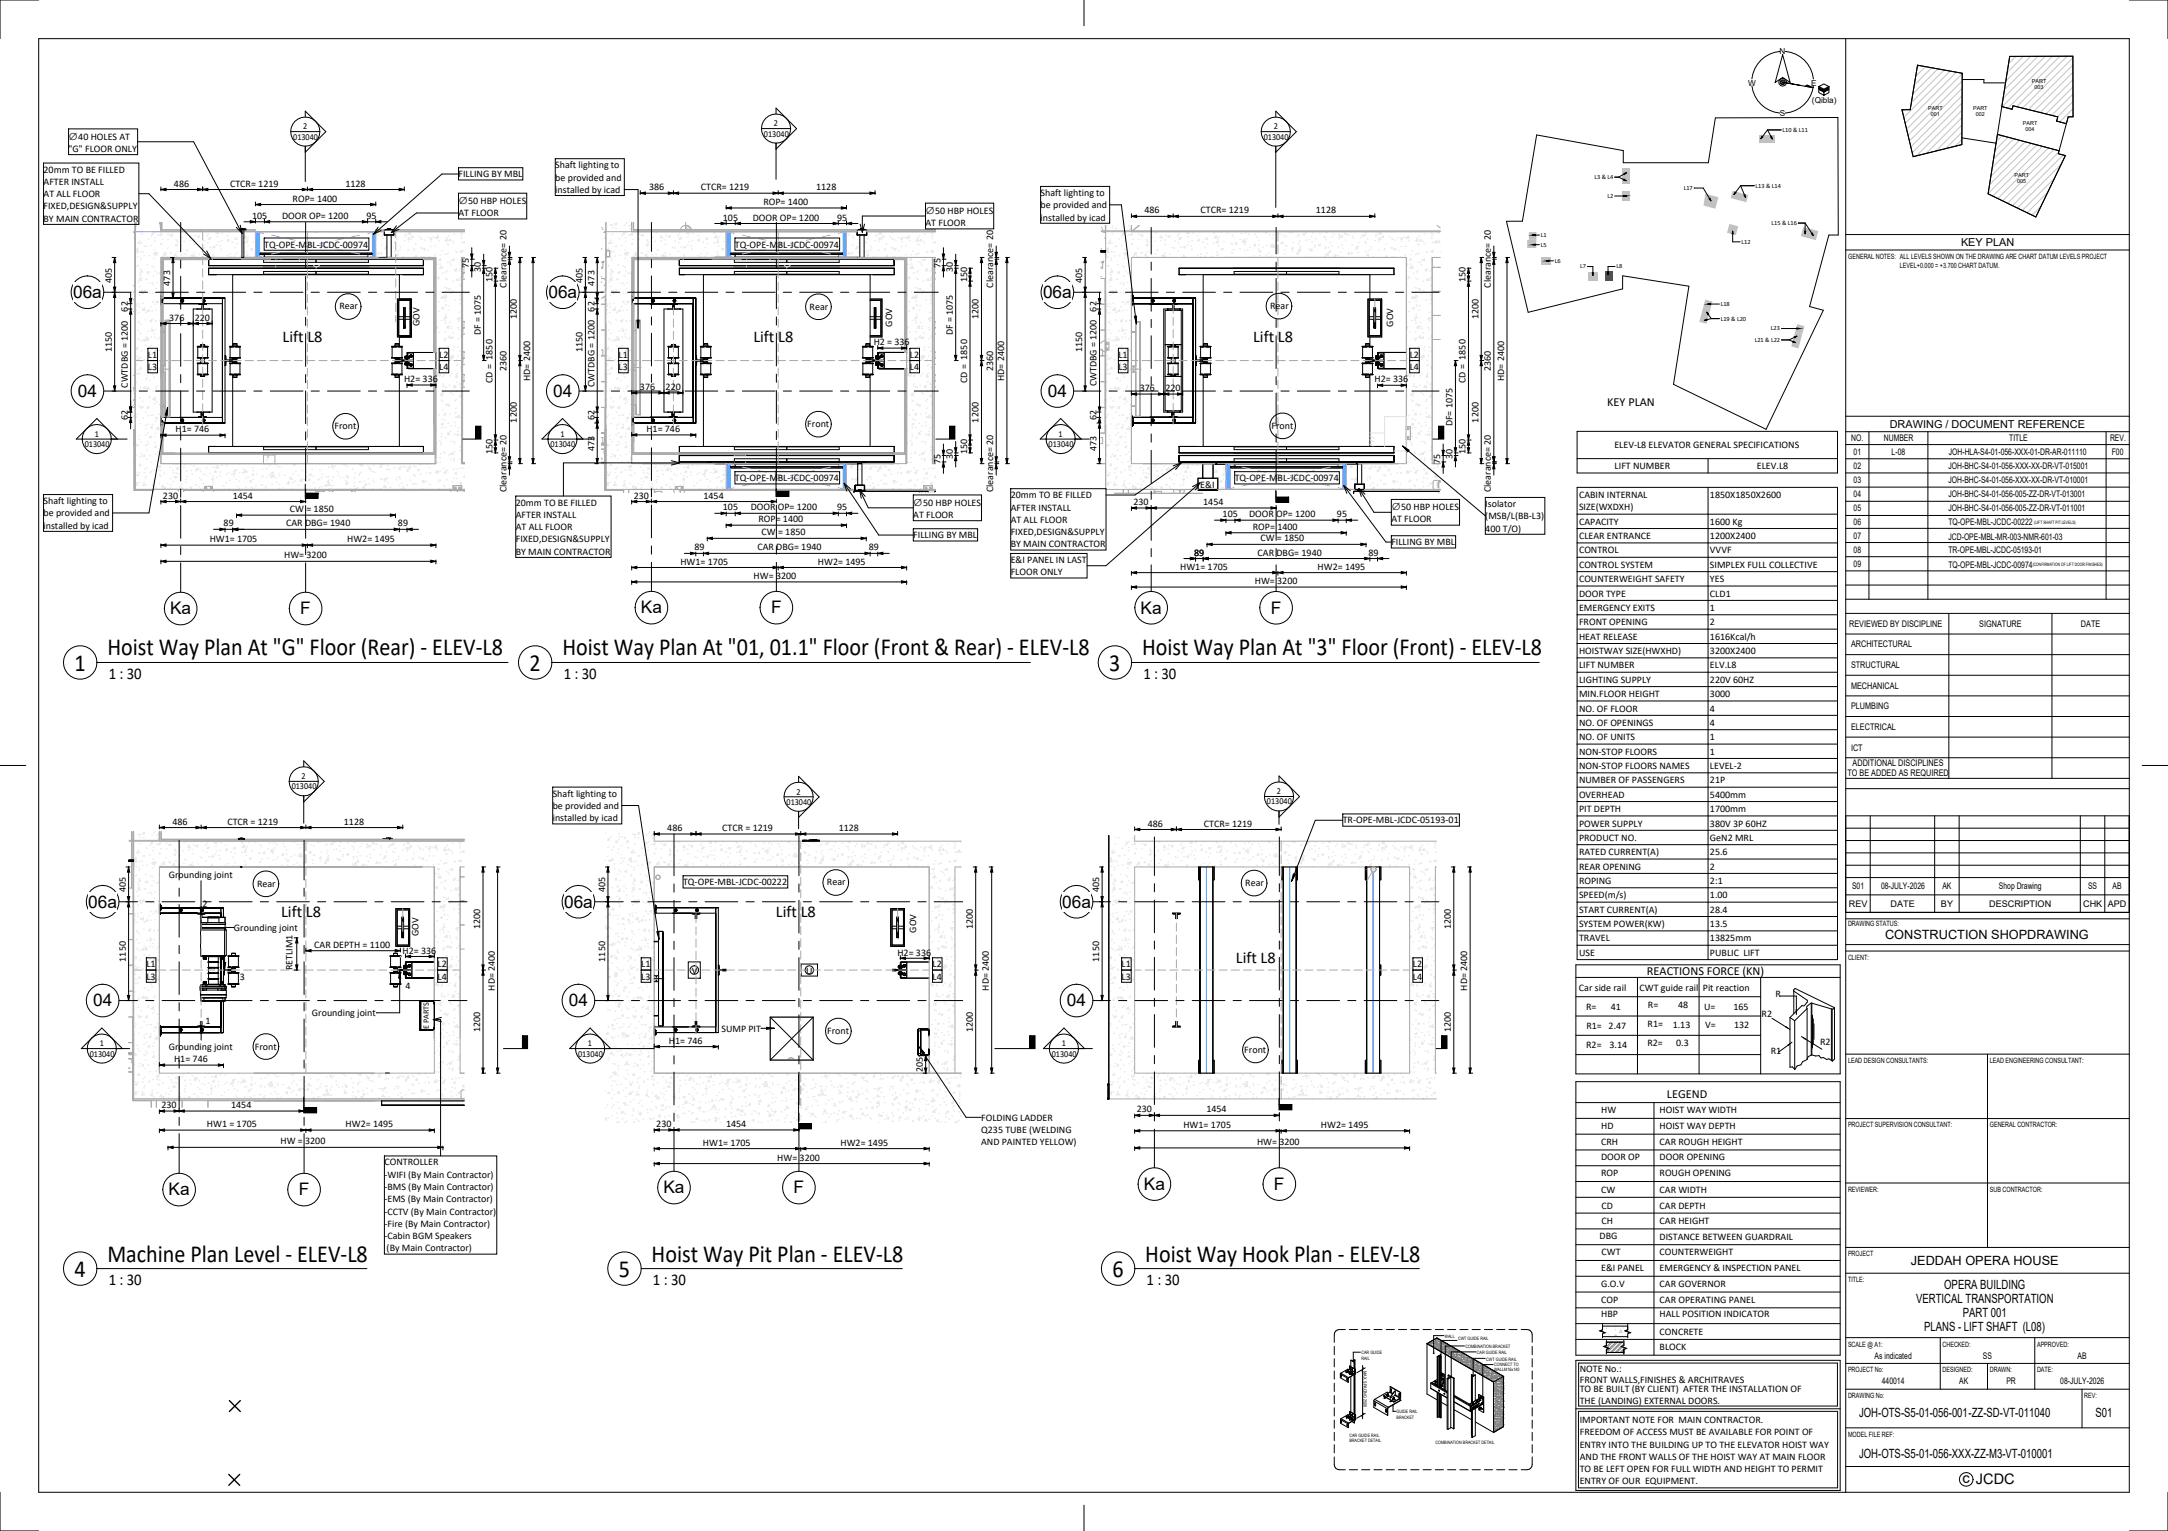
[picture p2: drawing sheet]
<svg xmlns="http://www.w3.org/2000/svg" width="841mm" height="594mm" viewBox="0 0 841 594" stroke-linecap="round" stroke-linejoin="round" font-family="sans-serif">
<defs><g id="words">
<g font-size="9.5">
<text x="41.6" y="254.3">Hoist Way Plan At &quot;G&quot; Floor (Rear) - ELEV-L8</text>
<text x="218.1" y="254.3">Hoist Way Plan At &quot;01, 01.1&quot; Floor (Front &amp; Rear) - ELEV-L8</text>
<text x="443" y="254.3">Hoist Way Plan At &quot;3&quot; Floor (Front) - ELEV-L8</text>
<text x="28.9" y="260.2">1</text>
<text x="205.4" y="260.2">2</text>
<text x="430.3" y="260.2">3</text>
<text x="41.6" y="489.5">Machine Plan Level - ELEV-L8</text>
<text x="252.8" y="489.5">Hoist Way Pit Plan - ELEV-L8</text>
<text x="444.3" y="489.5">Hoist Way Hook Plan - ELEV-L8</text>
<text x="28.9" y="495.3">4</text>
<text x="240" y="495.3">5</text>
<text x="431.5" y="495.3">6</text>
</g>
<g font-size="6.7">
<text x="28.4" y="115.7">06a</text>
<text x="212.8" y="115.7">06a</text>
<text x="404.6" y="115.7">06a</text>
<text x="30.2" y="154">04</text>
<text x="214.6" y="154">04</text>
<text x="406.5" y="154">04</text>
<text x="66" y="238.4">Ka</text>
<text x="116.5" y="238.4">F</text>
<text x="248.6" y="238">Ka</text>
<text x="299.1" y="238">F</text>
<text x="442.5" y="238.1">Ka</text>
<text x="492.9" y="238.1">F</text>
<text x="34.3" y="352.1">06a</text>
<text x="218.8" y="352.1">06a</text>
<text x="412.1" y="352.1">06a</text>
<text x="36.1" y="390.5">04</text>
<text x="220.7" y="390.5">04</text>
<text x="413.9" y="390.5">04</text>
<text x="443.7" y="461.7">Ka</text>
<text x="494.2" y="461.7">F</text>
<text x="65.4" y="463.8">Ka</text>
<text x="115.9" y="463.8">F</text>
<text x="257.4" y="463">Ka</text>
<text x="307.8" y="463">F</text>
</g>
<g font-size="6.3">
<text x="109.6" y="132.7">Lift L8</text>
<text x="292.2" y="132.7">Lift L8</text>
<text x="486.1" y="132.7">Lift L8</text>
<text x="42.2" y="263.3">1 : 30</text>
<text x="218.7" y="263.3">1 : 30</text>
<text x="443.5" y="263.3">1 : 30</text>
<text x="109" y="355.9">Lift L8</text>
<text x="301" y="355.9">Lift L8</text>
<text x="479.4" y="373.5">Lift L8</text>
<text x="42.2" y="498.5">1 : 30</text>
<text x="253.3" y="498.5">1 : 30</text>
<text x="444.8" y="498.5">1 : 30</text>
</g>
<text font-size="5.6" x="761.3" y="575.6">c JCDC</text>
<g font-size="4.9">
<text x="731.3" y="364.4">CONSTRUCTION SHOPDRAWING</text>
<text x="741.3" y="490.7">JEDDAH OPERA HOUSE</text>
<text x="754.2" y="499.9">OPERA BUILDING</text>
<text x="743.3" y="505.4">VERTICAL TRANSPORTATION</text>
<text x="761.4" y="510.9">PART 001</text>
<text x="746.4" y="516.4">PLANS - LIFT SHAFT (L08)</text>
<text x="721.2" y="549.9">JOH-OTS-S5-01-056-001-ZZ-SD-VT-011040</text>
<text x="812.9" y="549.9">S01</text>
<text x="721.2" y="565.5">JOH-OTS-S5-01-056-XXX-ZZ-M3-VT-010001</text>
</g>
<g font-size="4.8" fill="#aaa">
<text x="226.6" y="101.1" transform="rotate(-90 226.6 101.1)">T2</text>
<text x="420.4" y="101.1" transform="rotate(-90 420.4 101.1)">T2</text>
</g>
<g font-size="4.8">
<text x="623.5" y="157.5">KEY PLAN</text>
<text x="638.9" y="378.3">REACTIONS FORCE (KN)</text>
<text x="646.6" y="426.2">LEGEND</text>
</g>
<g font-size="4.2">
<text x="760.7" y="95.5">KEY PLAN</text>
<text x="733.1" y="166">DRAWING / DOCUMENT REFERENCE</text>
</g>
<g font-size="3.9">
<text x="26.6" y="54.2">∅40 HOLES AT</text>
<text x="26.6" y="58.9">&quot;G&quot; FLOOR ONLY</text>
<text x="215.4" y="65.3">Shaft lighting to</text>
<text x="16.9" y="67">20mm TO BE FILLED</text>
<text x="16.9" y="71.7">AFTER INSTALL</text>
<text x="177.9" y="68.8">FILLING BY MBL</text>
<text x="215.4" y="70">be provided and</text>
<text x="16.9" y="76.5">AT ALL FLOOR</text>
<text x="67.5" y="72.4">486</text>
<text x="89.3" y="72.4">CTCR= 1219</text>
<text x="134" y="72.4">1128</text>
<text x="215.4" y="74.8">installed by icad</text>
<text x="251.8" y="73.8">386</text>
<text x="271.9" y="73.8">CTCR= 1219</text>
<text x="316.6" y="73.8">1128</text>
<text x="403.7" y="76">Shaft lighting to</text>
<text x="16.9" y="81.2">FIXED,DESIGN&amp;SUPPLY</text>
<text x="113.5" y="78.2">ROP= 1400</text>
<text x="177.9" y="79.1">∅50 HBP HOLES</text>
<text x="177.9" y="83.9">AT FLOOR</text>
<text x="296.1" y="79.6">ROP= 1400</text>
<text x="359" y="83">∅50 HBP HOLES</text>
<text x="403.7" y="80.8">be provided and</text>
<text x="444" y="82.8">486</text>
<text x="465.7" y="82.8">CTCR= 1219</text>
<text x="510.5" y="82.8">1128</text>
<text x="16.9" y="86">BY MAIN CONTRACTOR</text>
<text x="97.8" y="84.9">105</text>
<text x="109.4" y="84.9">DOOR OP= 1200</text>
<text x="142.1" y="84.9">95</text>
<text x="280.4" y="85.6">105</text>
<text x="292" y="85.6">DOOR OP= 1200</text>
<text x="324.8" y="85.6">95</text>
<text x="359" y="87.7">AT FLOOR</text>
<text x="403.7" y="85.6">installed by icad</text>
<text x="102.5" y="96">TQ-OPE-MBL-JCDC-00974</text>
<text x="285.1" y="96">TQ-OPE-MBL-JCDC-00974</text>
<text x="181.9" y="103.8" transform="rotate(-90 181.9 103.8)">75</text>
<text x="186.5" y="105.6" transform="rotate(-90 186.5 105.6)">30</text>
<text x="364.9" y="103.8" transform="rotate(-90 364.9 103.8)">75</text>
<text x="369.6" y="105.6" transform="rotate(-90 369.6 105.6)">30</text>
<text x="43.4" y="109.7" transform="rotate(-90 43.4 109.7)">405</text>
<text x="66" y="110.8" transform="rotate(-90 66 110.8)">473</text>
<text x="191" y="109.6" transform="rotate(-90 191 109.6)">150</text>
<text x="196.5" y="111.7" transform="rotate(-90 196.5 111.7)">Clearance= 20</text>
<text x="226" y="109.7" transform="rotate(-90 226 109.7)">405</text>
<text x="230.6" y="110.8" transform="rotate(-90 230.6 110.8)">473</text>
<text x="375.2" y="109.6" transform="rotate(-90 375.2 109.6)">150</text>
<text x="385.3" y="111.7" transform="rotate(-90 385.3 111.7)">Clearance= 20</text>
<text x="419.8" y="109.7" transform="rotate(-90 419.8 109.7)">405</text>
<text x="568.5" y="109.6" transform="rotate(-90 568.5 109.6)">150</text>
<text x="578.4" y="111.7" transform="rotate(-90 578.4 111.7)">Clearance= 20</text>
<text x="492.7" y="119.8">Rear</text>
<text x="49.6" y="120.9" transform="rotate(-90 49.6 120.9)">62</text>
<text x="65.7" y="124.4">376</text>
<text x="75.6" y="124.4">220</text>
<text x="131.6" y="120">Rear</text>
<text x="200.5" y="123.9" transform="rotate(-90 200.5 123.9)">1200</text>
<text x="230.6" y="120.9" transform="rotate(-90 230.6 120.9)">62</text>
<text x="314.1" y="120.1">Rear</text>
<text x="379.6" y="123.9" transform="rotate(-90 379.6 123.9)">1200</text>
<text x="425.4" y="120.9" transform="rotate(-90 425.4 120.9)">62</text>
<text x="573.5" y="123.9" transform="rotate(-90 573.5 123.9)">1200</text>
<text x="162.8" y="126.4" transform="rotate(-90 162.8 126.4)">GOV</text>
<text x="186.5" y="130.1" transform="rotate(-90 186.5 130.1)">DF = 1075</text>
<text x="346" y="126.8" transform="rotate(-90 346 126.8)">GOV</text>
<text x="369.6" y="130.1" transform="rotate(-90 369.6 130.1)">DF = 1075</text>
<text x="540.5" y="126.8" transform="rotate(-90 540.5 126.8)">GOV</text>
<text x="43.4" y="136.6" transform="rotate(-90 43.4 136.6)">1150</text>
<text x="226" y="136.6" transform="rotate(-90 226 136.6)">1150</text>
<text x="338.9" y="133.9">H2 = 336</text>
<text x="419.8" y="136.6" transform="rotate(-90 419.8 136.6)">1150</text>
<text x="57.4" y="138.8">L1</text>
<text x="57.4" y="143.6">L3</text>
<text x="170.4" y="138.8">L2</text>
<text x="170.4" y="143.6">L4</text>
<text x="196.5" y="143.9" transform="rotate(-90 196.5 143.9)">2360</text>
<text x="240" y="138.8">L1</text>
<text x="240" y="143.6">L3</text>
<text x="353" y="138.8">L2</text>
<text x="353" y="143.6">L4</text>
<text x="385.3" y="143.9" transform="rotate(-90 385.3 143.9)">2360</text>
<text x="433.8" y="138.8">L1</text>
<text x="433.8" y="143.6">L3</text>
<text x="546.8" y="138.8">L2</text>
<text x="546.8" y="143.6">L4</text>
<text x="578.4" y="143.9" transform="rotate(-90 578.4 143.9)">2360</text>
<text x="156.8" y="148.3">H2= 336</text>
<text x="191" y="148.6" transform="rotate(-90 191 148.6)">CD = 1850</text>
<text x="205.7" y="147.8" transform="rotate(-90 205.7 147.8)">HD= 2400</text>
<text x="375.2" y="148.6" transform="rotate(-90 375.2 148.6)">CD = 1850</text>
<text x="389.5" y="147.8" transform="rotate(-90 389.5 147.8)">HD= 2400</text>
<text x="425.4" y="149.9" transform="rotate(-90 425.4 149.9)">CWTDBG = 1200</text>
<text x="533.2" y="148.4">H2= 336</text>
<text x="568.5" y="148.6" transform="rotate(-90 568.5 148.6)">CD = 1850</text>
<text x="583.5" y="147.8" transform="rotate(-90 583.5 147.8)">HD= 2400</text>
<text x="49.6" y="150.4" transform="rotate(-90 49.6 150.4)">CWTDBG = 1200</text>
<text x="230.6" y="150.1" transform="rotate(-90 230.6 150.1)">CWTDBG = 1200</text>
<text x="248.3" y="151.3">376</text>
<text x="258.2" y="151.3">220</text>
<text x="442.1" y="151.8">376</text>
<text x="452.1" y="151.8">220</text>
<text x="49.6" y="162.9" transform="rotate(-90 49.6 162.9)">62</text>
<text x="68.1" y="167.7">H1= 746</text>
<text x="129.7" y="166.6">Front</text>
<text x="200.5" y="163.9" transform="rotate(-90 200.5 163.9)">1200</text>
<text x="230.6" y="162.9" transform="rotate(-90 230.6 162.9)">62</text>
<text x="250.7" y="167.6">H1= 746</text>
<text x="313.2" y="165.7">Front</text>
<text x="379.6" y="163.9" transform="rotate(-90 379.6 163.9)">1200</text>
<text x="425.4" y="162.9" transform="rotate(-90 425.4 162.9)">62</text>
<text x="493.2" y="166.4">Front</text>
<text x="563.5" y="165.4" transform="rotate(-90 563.5 165.4)">DF= 1075</text>
<text x="573.5" y="163.9" transform="rotate(-90 573.5 163.9)">1200</text>
<text x="626.3" y="173.9">ELEV-L8 ELEVATOR GENERAL SPECIFICATIONS</text>
<text x="191" y="176.3" transform="rotate(-90 191 176.3)">150</text>
<text x="230.6" y="175" transform="rotate(-90 230.6 175)">473</text>
<text x="364.9" y="180" transform="rotate(-90 364.9 180)">75</text>
<text x="369.6" y="178.2" transform="rotate(-90 369.6 178.2)">30</text>
<text x="375.2" y="176.3" transform="rotate(-90 375.2 176.3)">150</text>
<text x="425.4" y="175" transform="rotate(-90 425.4 175)">473</text>
<text x="558.7" y="180" transform="rotate(-90 558.7 180)">75</text>
<text x="563.5" y="178.2" transform="rotate(-90 563.5 178.2)">30</text>
<text x="568.5" y="176.3" transform="rotate(-90 568.5 176.3)">150</text>
<text x="626.3" y="182">LIFT NUMBER</text>
<text x="681.5" y="182">ELEV.L8</text>
<text x="196.5" y="191" transform="rotate(-90 196.5 191)">Clearance= 20</text>
<text x="285.1" y="186.7">TQ-OPE-MBL-JCDC-00974</text>
<text x="385.3" y="191" transform="rotate(-90 385.3 191)">Clearance= 20</text>
<text x="465.6" y="189.2">E&amp;I</text>
<text x="479" y="186.7">TQ-OPE-MBL-JCDC-00974</text>
<text x="578.4" y="191" transform="rotate(-90 578.4 191)">Clearance= 20</text>
<text x="16.9" y="195.6">Shaft lighting to</text>
<text x="63.2" y="193.5">230</text>
<text x="90.3" y="193.5">1454</text>
<text x="200.1" y="196.2">20mm TO BE FILLED</text>
<text x="245.8" y="193.5">230</text>
<text x="272.9" y="193.5">1454</text>
<text x="354.3" y="196.2">∅50 HBP HOLES</text>
<text x="392.1" y="193.3">20mm TO BE FILLED</text>
<text x="439.7" y="196">230</text>
<text x="466.7" y="196">1454</text>
<text x="539.7" y="197.9">∅50 HBP HOLES</text>
<text x="576.2" y="196.7">Isolator</text>
<text x="612.5" y="193.2">CABIN INTERNAL</text>
<text x="612.5" y="197.9">SIZE(WXDXH)</text>
<text x="663.3" y="193.2">1850X1850X2600</text>
<text x="16.9" y="200.3">be provided and</text>
<text x="112.4" y="198.7">CW = 1850</text>
<text x="200.1" y="200.9">AFTER INSTALL</text>
<text x="280.4" y="198">105</text>
<text x="291.2" y="198">DOOR OP= 1200</text>
<text x="294.2" y="202.6">ROP= 1400</text>
<text x="324.8" y="198">95</text>
<text x="354.3" y="201">AT FLOOR</text>
<text x="392.1" y="198.1">AFTER INSTALL</text>
<text x="392.1" y="202.8">AT ALL FLOOR</text>
<text x="474.3" y="200.7">105</text>
<text x="484.5" y="200.7">DOOR OP= 1200</text>
<text x="518.6" y="200.7">95</text>
<text x="539.7" y="202.7">AT FLOOR</text>
<text x="576.2" y="201.5">(MSB/L(BB-L3)</text>
<text x="612.5" y="203.6">CAPACITY</text>
<text x="663.3" y="203.6">1600 Kg</text>
<text x="16.9" y="205.1">installed by icad</text>
<text x="86.7" y="204.2">89</text>
<text x="111" y="204.2">CAR DBG= 1940</text>
<text x="154.4" y="204.2">89</text>
<text x="200.1" y="205.7">AT ALL FLOOR</text>
<text x="295.4" y="207.7">CW = 1850</text>
<text x="354.3" y="208.8">FILLING BY MBL</text>
<text x="392.1" y="207.6">FIXED,DESIGN&amp;SUPPLY</text>
<text x="486" y="205.6">ROP= 1400</text>
<text x="576.2" y="206.2">400 T/O)</text>
<text x="612.5" y="209.1">CLEAR ENTRANCE</text>
<text x="663.3" y="209.1">1200X2400</text>
<text x="81.3" y="210.4">HW1= 1705</text>
<text x="134.7" y="210.4">HW2= 1495</text>
<text x="200.1" y="210.4">FIXED,DESIGN&amp;SUPPLY</text>
<text x="200.1" y="215.2">BY MAIN CONTRACTOR</text>
<text x="269.4" y="213.6">89</text>
<text x="293.8" y="213.6">CAR DBG= 1940</text>
<text x="337" y="213.6">89</text>
<text x="392.1" y="212.4">BY MAIN CONTRACTOR</text>
<text x="463.2" y="215.6">89</text>
<text x="487.8" y="215.6">CAR DBG= 1940</text>
<text x="488.9" y="210.1">CW = 1850</text>
<text x="530.9" y="215.6">89</text>
<text x="539.7" y="211.6">FILLING BY MBL</text>
<text x="612.5" y="214.7">CONTROL</text>
<text x="663.3" y="214.7">VVVF</text>
<text x="110.2" y="216.7">HW= 3200</text>
<text x="263.9" y="219">HW1= 1705</text>
<text x="317.3" y="219">HW2= 1495</text>
<text x="392.1" y="218.4">E&amp;I PANEL IN LAST</text>
<text x="457.8" y="221">HW1= 1705</text>
<text x="511.1" y="221">HW2= 1495</text>
<text x="612.5" y="220.3">CONTROL SYSTEM</text>
<text x="663.3" y="220.3">SIMPLEX FULL COLLECTIVE</text>
<text x="292.3" y="224.6">HW= 3200</text>
<text x="392.1" y="223.2">FLOOR ONLY</text>
<text x="486.8" y="226.6">HW= 3200</text>
<text x="612.5" y="225.9">COUNTERWEIGHT SAFETY</text>
<text x="663.3" y="225.9">YES</text>
<text x="612.5" y="231.4">DOOR TYPE</text>
<text x="663.3" y="231.4">CLD1</text>
<text x="612.5" y="237">EMERGENCY EXITS</text>
<text x="663.3" y="237">1</text>
<text x="612.5" y="242.6">FRONT OPENING</text>
<text x="663.3" y="242.6">2</text>
<text x="612.5" y="248.2">HEAT RELEASE</text>
<text x="663.3" y="248.2">1616Kcal/h</text>
<text x="612.5" y="253.8">HOISTWAY SIZE(HWXHD)</text>
<text x="663.3" y="253.8">3200X2400</text>
<text x="612.5" y="259.3">LIFT NUMBER</text>
<text x="663.3" y="259.3">ELV.L8</text>
<text x="612.5" y="264.9">LIGHTING SUPPLY</text>
<text x="663.3" y="264.9">220V 60HZ</text>
<text x="612.5" y="270.5">MIN.FLOOR HEIGHT</text>
<text x="663.3" y="270.5">3000</text>
<text x="612.5" y="276.1">NO. OF FLOOR</text>
<text x="612.5" y="281.6">NO. OF OPENINGS</text>
<text x="663.3" y="276.1">4</text>
<text x="663.3" y="281.6">4</text>
<text x="612.5" y="287.2">NO. OF UNITS</text>
<text x="663.3" y="287.2">1</text>
<text x="612.5" y="292.8">NON-STOP FLOORS</text>
<text x="663.3" y="292.8">1</text>
<text x="612.5" y="298.4">NON-STOP FLOORS NAMES</text>
<text x="663.3" y="298.4">LEVEL-2</text>
<text x="612.5" y="303.9">NUMBER OF PASSENGERS</text>
<text x="663.3" y="303.9">21P</text>
<text x="214.4" y="309.1">Shaft lighting to</text>
<text x="612.5" y="309.5">OVERHEAD</text>
<text x="663.3" y="309.5">5400mm</text>
<text x="214.4" y="313.8">be provided and</text>
<text x="612.5" y="315.1">PIT DEPTH</text>
<text x="663.3" y="315.1">1700mm</text>
<text x="66.9" y="320">486</text>
<text x="88.2" y="320">CTCR = 1219</text>
<text x="133.4" y="320">1128</text>
<text x="214.4" y="318.6">installed by icad</text>
<text x="258.8" y="322.5">486</text>
<text x="280.2" y="322.5">CTCR = 1219</text>
<text x="325.4" y="322.5">1128</text>
<text x="445.2" y="320.7">486</text>
<text x="467" y="320.7">CTCR= 1219</text>
<text x="520.9" y="319.5">TR-OPE-MBL-JCDC-05193-01</text>
<text x="612.5" y="320.7">POWER SUPPLY</text>
<text x="663.3" y="320.7">380V 3P 60HZ</text>
<text x="612.5" y="326.2">PRODUCT NO.</text>
<text x="663.3" y="326.2">GeN2 MRL</text>
<text x="612.5" y="331.8">RATED CURRENT(A)</text>
<text x="663.3" y="331.8">25.6</text>
<text x="65.5" y="340.7">Grounding joint</text>
<text x="612.5" y="337.4">REAR OPENING</text>
<text x="663.3" y="337.4">2</text>
<text x="48.8" y="346.2" transform="rotate(-90 48.8 346.2)">405</text>
<text x="99.7" y="344">Rear</text>
<text x="234.7" y="346.2" transform="rotate(-90 234.7 346.2)">405</text>
<text x="265" y="343.5">TQ-OPE-MBL-JCDC-00222</text>
<text x="320.8" y="343.5">Rear</text>
<text x="426.4" y="346.2" transform="rotate(-90 426.4 346.2)">405</text>
<text x="483.1" y="343.7">Rear</text>
<text x="612.5" y="343">ROPING</text>
<text x="663.3" y="343">2:1</text>
<text x="78.6" y="352">2</text>
<text x="612.5" y="348.5">SPEED(m/s)</text>
<text x="663.3" y="348.5">1.00</text>
<text x="612.5" y="354.1">START CURRENT(A)</text>
<text x="612.5" y="359.7">SYSTEM POWER(KW)</text>
<text x="663.3" y="359.7">13.5</text>
<text x="663.3" y="354.1">28.4</text>
<text x="90.8" y="361.1">Grounding joint</text>
<text x="162.4" y="363.2" transform="rotate(-90 162.4 363.2)">GOV</text>
<text x="186.3" y="360.4" transform="rotate(-90 186.3 360.4)">1200</text>
<text x="355.3" y="361.9" transform="rotate(-90 355.3 361.9)">GOV</text>
<text x="377.4" y="360.4" transform="rotate(-90 377.4 360.4)">1200</text>
<text x="562.8" y="360.4" transform="rotate(-90 562.8 360.4)">1200</text>
<text x="612.5" y="365.3">TRAVEL</text>
<text x="663.3" y="365.3">13825mm</text>
<text x="121.9" y="367.7">CAR DEPTH = 1100</text>
<text x="156.2" y="370">H2= 336</text>
<text x="348.1" y="371.1">H2= 336</text>
<text x="612.5" y="370.9">USE</text>
<text x="663.3" y="370.9">PUBLIC LIFT</text>
<text x="48.8" y="373.1" transform="rotate(-90 48.8 373.1)">1150</text>
<text x="56.8" y="375.3">L1</text>
<text x="113.5" y="376.4" transform="rotate(-90 113.5 376.4)">RETLIM1</text>
<text x="169.8" y="375.3">L2</text>
<text x="234.7" y="373.1" transform="rotate(-90 234.7 373.1)">1150</text>
<text x="248.7" y="375.3">L1</text>
<text x="268.3" y="377.8">V</text>
<text x="312.7" y="377.8">U</text>
<text x="361.7" y="375.3">L2</text>
<text x="426.4" y="373.1" transform="rotate(-90 426.4 373.1)">1150</text>
<text x="435.1" y="375.3">L1</text>
<text x="548.1" y="375.3">L2</text>
<text x="56.8" y="380.1">L3</text>
<text x="93" y="380.1">3</text>
<text x="157.3" y="383.8">4</text>
<text x="169.8" y="380.1">L4</text>
<text x="248.7" y="380.1">L3</text>
<text x="361.7" y="380.1">L4</text>
<text x="435.1" y="380.1">L3</text>
<text x="548.1" y="380.1">L4</text>
<text x="191.9" y="384.3" transform="rotate(-90 191.9 384.3)">HD= 2400</text>
<text x="383.6" y="384.3" transform="rotate(-90 383.6 384.3)">HD= 2400</text>
<text x="569.2" y="384.3" transform="rotate(-90 569.2 384.3)">HD= 2400</text>
<text x="612.5" y="384.6">Car side rail</text>
<text x="636" y="384.6">CWT guide rail</text>
<text x="660.6" y="384.6">Pit reaction</text>
<text x="688.7" y="386.9">R</text>
<text x="121" y="394.2">Grounding joint</text>
<text x="615.3" y="391.7">R=</text>
<text x="624.9" y="392">41</text>
<text x="639.3" y="391.2">R=</text>
<text x="651" y="391.2">48</text>
<text x="661" y="391.7">U=</text>
<text x="672.5" y="391.7">165</text>
<text x="683.4" y="394.6">R2</text>
<text x="79.7" y="397.2">1</text>
<text x="186.3" y="400.4" transform="rotate(-90 186.3 400.4)">1200</text>
<text x="279.9" y="400.2">SUMP PIT</text>
<text x="320.9" y="401.2">Front</text>
<text x="377.4" y="400.4" transform="rotate(-90 377.4 400.4)">1200</text>
<text x="562.8" y="400.4" transform="rotate(-90 562.8 400.4)">1200</text>
<text x="615.4" y="399.3">R1= 2.47</text>
<text x="639.1" y="398.5">R1=</text>
<text x="648.9" y="398.7">1.13</text>
<text x="661.4" y="398.9">V=</text>
<text x="672.7" y="398.9">132</text>
<text x="65.5" y="407.2">Grounding joint</text>
<text x="98.8" y="407.2">Front</text>
<text x="259.5" y="405">H1= 746</text>
<text x="615.3" y="406.7">R2=</text>
<text x="624.4" y="406.7">3.14</text>
<text x="639" y="405.9">R2=</text>
<text x="650.2" y="405.9">0.3</text>
<text x="706.1" y="405.6">R2</text>
<text x="67.5" y="412.1">H1= 746</text>
<text x="482.7" y="408.5">Front</text>
<text x="686.9" y="408.8">R1</text>
<text x="358" y="416" transform="rotate(-90 358 416)">205</text>
<text x="62.6" y="429.9">230</text>
<text x="89.7" y="429.9">1454</text>
<text x="440.9" y="431.6">230</text>
<text x="468" y="431.6">1454</text>
<text x="621.1" y="431.8">HW</text>
<text x="643.8" y="431.8">HOIST WAY WIDTH</text>
<text x="80.3" y="437.3">HW1 = 1705</text>
<text x="134.1" y="437.3">HW2= 1495</text>
<text x="254.6" y="437.3">230</text>
<text x="281.6" y="437.3">1454</text>
<text x="380.6" y="434.8">FOLDING LADDER</text>
<text x="459.1" y="437.6">HW1= 1705</text>
<text x="512.4" y="437.6">HW2= 1495</text>
<text x="621.1" y="437.9">HD</text>
<text x="643.8" y="437.9">HOIST WAY DEPTH</text>
<text x="380.6" y="439.4">Q235 TUBE (WELDING</text>
<text x="108.8" y="444">HW = 3200</text>
<text x="272.7" y="444.5">HW1= 1705</text>
<text x="326" y="444.5">HW2= 1495</text>
<text x="380.6" y="444.2">AND PAINTED YELLOW)</text>
<text x="487.6" y="444.3">HW= 3200</text>
<text x="621.1" y="444.1">CRH</text>
<text x="643.8" y="444.1">CAR ROUGH HEIGHT</text>
<text x="149.1" y="452.2">CONTROLLER</text>
<text x="301.5" y="450.3">HW= 3200</text>
<text x="621.1" y="450.2">DOOR OP</text>
<text x="643.8" y="450.2">DOOR OPENING</text>
<text x="149.1" y="457">-WIFI (By Main Contractor)</text>
<text x="149.1" y="461.7">-BMS (By Main Contractor)</text>
<text x="621.1" y="456.3">ROP</text>
<text x="643.8" y="456.3">ROUGH OPENING</text>
<text x="149.1" y="466.5">-EMS (By Main Contractor)</text>
<text x="621.1" y="462.7">CW</text>
<text x="643.8" y="462.7">CAR WIDTH</text>
<text x="149.1" y="471.2">-CCTV (By Main Contractor)</text>
<text x="621.3" y="468.9">CD</text>
<text x="643.8" y="468.9">CAR DEPTH</text>
<text x="149.1" y="476">-Fire (By Main Contractor)</text>
<text x="621.3" y="474.8">CH</text>
<text x="643.8" y="474.8">CAR HEIGHT</text>
<text x="149.1" y="480.8">-Cabin BGM Speakers</text>
<text x="150" y="485.5">(By Main Contractor)</text>
<text x="620.5" y="480.5">DBG</text>
<text x="643.8" y="480.9">DISTANCE BETWEEN GUARDRAIL</text>
<text x="621.3" y="486.8">CWT</text>
<text x="643.8" y="486.8">COUNTERWEIGHT</text>
<text x="621.1" y="493.1">E&amp;I PANEL</text>
<text x="643.8" y="493.1">EMERGENCY &amp; INSPECTION PANEL</text>
<text x="621.1" y="499.4">G.O.V</text>
<text x="643.8" y="499.4">CAR GOVERNOR</text>
<text x="621.1" y="505.5">COP</text>
<text x="643.8" y="505.5">CAR OPERATING PANEL</text>
<text x="621.1" y="511">HBP</text>
<text x="643.8" y="511">HALL POSITION INDICATOR</text>
<text x="643.8" y="517.9">CONCRETE</text>
<text x="643.8" y="523.7">BLOCK</text>
<text x="612.8" y="532.4">NOTE No.:</text>
<text x="612.8" y="536.5">FRONT WALLS,FINISHES &amp; ARCHITRAVES</text>
<text x="612.8" y="540">TO BE BUILT (BY CLIENT) AFTER THE INSTALLATION OF</text>
<text x="612.8" y="544.8">THE (LANDING) EXTERNAL DOORS.</text>
<text x="612.8" y="552.1">IMPORTANT NOTE FOR MAIN CONTRACTOR.</text>
<text x="612.8" y="556.8">FREEDOM OF ACCESS MUST BE AVAILABLE FOR POINT OF</text>
<text x="612.8" y="561.6">ENTRY INTO THE BUILDING UP TO THE ELEVATOR HOIST WAY</text>
<text x="612.8" y="566.4">AND THE FRONT WALLS OF THE HOIST WAY AT MAIN FLOOR</text>
<text x="612.8" y="571.1">TO BE LEFT OPEN FOR FULL WIDTH AND HEIGHT TO PERMIT</text>
<text x="612.8" y="575.9">ENTRY OF OUR EQUIPMENT.</text>
</g>
<g font-size="3.5">
<text x="117.6" y="50.2">2</text>
<text x="296.4" y="53">013040</text>
<text x="300.2" y="49">2</text>
<text x="494.1" y="50.2">2</text>
<text x="113.7" y="54.2">013040</text>
<text x="490.2" y="54.2">013040</text>
<text x="32.9" y="173.5">013040</text>
<text x="36.7" y="169.5">1</text>
<text x="213.5" y="173.5">013040</text>
<text x="217.4" y="169.5">1</text>
<text x="406.8" y="173.5">013040</text>
<text x="410.6" y="169.5">1</text>
<text x="718.1" y="171.2">NO.</text>
<text x="730.8" y="171.2">NUMBER</text>
<text x="779.4" y="171.2">TITLE</text>
<text x="818.5" y="171.2">REV.</text>
<text x="719" y="176.4">01</text>
<text x="733.8" y="176.6">L-08</text>
<text x="756" y="176.4">JOH-HLA-S4-01-056-XXX-01-DR-AR-011110</text>
<text x="819.2" y="176.4">F00</text>
<text x="719" y="181.9">02</text>
<text x="755.8" y="181.9">JOH-BHC-S4-01-056-XXX-XX-DR-VT-015001</text>
<text x="719" y="187.4">03</text>
<text x="755.8" y="187.4">JOH-BHC-S4-01-056-XXX-XX-DR-VT-010001</text>
<text x="719" y="192.9">04</text>
<text x="755.8" y="192.9">JOH-BHC-S4-01-056-005-ZZ-DR-VT-013001</text>
<text x="719" y="203.6">06</text>
<text x="719" y="198.4">05</text>
<text x="755.8" y="198.4">JOH-BHC-S4-01-056-005-ZZ-DR-VT-011001</text>
<text x="755.8" y="203.8">TQ-OPE-MBL-JCDC-00222</text>
<text x="719" y="208.9">07</text>
<text x="755.8" y="209.4">JCD-OPE-MBL-MR-003-NMR-601-03</text>
<text x="719" y="214.4">08</text>
<text x="755.8" y="214.7">TR-OPE-MBL-JCDC-05193-01</text>
<text x="719" y="219.9">09</text>
<text x="755.8" y="220.2">TQ-OPE-MBL-JCDC-00974</text>
<text x="717.3" y="243.2">REVIEWED BY DISCIPLINE</text>
<text x="767.8" y="243.2">SIGNATURE</text>
<text x="807.2" y="243.2">DATE</text>
<text x="718" y="251.2">ARCHITECTURAL</text>
<text x="718" y="259.2">STRUCTURAL</text>
<text x="718" y="267.2">MECHANICAL</text>
<text x="718" y="275.2">PLUMBING</text>
<text x="718" y="283.2">ELECTRICAL</text>
<text x="718" y="291.2">ICT</text>
<text x="718.6" y="297.2">ADDITIONAL DISCIPLINES</text>
<text x="117" y="302.3">2</text>
<text x="716.6" y="301.2">TO BE ADDED AS REQUIRED</text>
<text x="113.1" y="306.2">013040</text>
<text x="309" y="308.3">2</text>
<text x="495.3" y="308.1">2</text>
<text x="305.1" y="312.2">013040</text>
<text x="491.5" y="312.1">013040</text>
<text x="718.4" y="345">S01</text>
<text x="729.7" y="345">08-JULY-2026</text>
<text x="753.5" y="345">AK</text>
<text x="775.4" y="345">Shop Drawing</text>
<text x="810" y="345">SS</text>
<text x="819.5" y="345">AB</text>
<text x="717.2" y="351.7">REV</text>
<text x="733.4" y="351.7">DATE</text>
<text x="752.9" y="351.7">BY</text>
<text x="771.6" y="351.7">DESCRIPTION</text>
<text x="808.1" y="351.7">CHK APD</text>
<text x="38.7" y="406">1</text>
<text x="228.1" y="406">1</text>
<text x="411.9" y="406">1</text>
<text x="34.8" y="409.9">013040</text>
<text x="224.2" y="409.9">013040</text>
<text x="408" y="409.9">013040</text>
<text x="727.2" y="527.3">As indicated</text>
<text x="769.2" y="527.3">SS</text>
<text x="805.9" y="527.3">AB</text>
<text x="730" y="537.1">440014</text>
<text x="760.1" y="537.1">AK</text>
<text x="778.3" y="537.1">PR</text>
<text x="799.2" y="537.1">08-JULY-2026</text>
</g>
<g font-size="3.2">
<text x="690.4" y="21.1">N</text>
<text x="678.1" y="33.2">W</text>
<text x="702.6" y="33.2">E</text>
<text x="702.9" y="39.9">(Qibla)</text>
<text x="690.4" y="45.1">S</text>
<text x="166.4" y="399.4" transform="rotate(-90 166.4 399.4)">E PARTS</text>
</g>
<g font-size="2.8">
<text x="716.9" y="100.7">GENERAL NOTES: ALL LEVELS SHOWN ON THE DRAWING ARE CHART DATUM LEVELS PROJECT</text>
<text x="737" y="103.9">LEVEL+0.000 = +3.700 CHART DATUM.</text>
<text x="716.9" y="359.2">DRAWING STATUS:</text>
<text x="716.9" y="372.4">CLIENT:</text>
<text x="716.9" y="412.4">LEAD DESIGN CONSULTANTS:</text>
<text x="771.9" y="412.4">LEAD ENGINEERING CONSULTANT:</text>
<text x="716.9" y="437.4">PROJECT SUPERVISION CONSULTANT:</text>
<text x="771.9" y="437.4">GENERAL CONTRACTOR:</text>
<text x="716.9" y="462.4">REVIEWER:</text>
<text x="771.9" y="462.4">SUB CONTRACTOR:</text>
<text x="716.9" y="487.4">PROJECT</text>
<text x="716.9" y="497.4">TITLE:</text>
<text x="716.9" y="522.4">SCALE @ A1:</text>
<text x="753.5" y="522.4">CHECKED:</text>
<text x="790.2" y="522.4">APPROVED:</text>
<text x="716.9" y="532.4">PROJECT No:</text>
<text x="753.5" y="532.4">DESIGNED:</text>
<text x="771.9" y="532.4">DRAWN:</text>
<text x="790.2" y="532.4">DATE:</text>
<text x="716.9" y="542.4">DRAWING No:</text>
<text x="808.5" y="542.4">REV:</text>
<text x="716.9" y="557.4">MODEL FILE REF:</text>
</g>
<g font-size="2.5">
<text x="691.4" y="51.2">L10 &amp; L11</text>
<text x="618.5" y="69.5">L3 &amp; L4</text>
<text x="623.5" y="76.8">L2</text>
<text x="653.1" y="73.7">L17</text>
<text x="681" y="72.8">L13 &amp; L14</text>
<text x="687.2" y="87.3">L15 &amp; L16</text>
<text x="597.7" y="92">L1</text>
<text x="597.7" y="95.7">L5</text>
<text x="675.5" y="94.6">L12</text>
<text x="603.1" y="101.9">L6</text>
<text x="612.9" y="104.2">L7</text>
<text x="627" y="104.2">L8</text>
<text x="667.5" y="118.7">L18</text>
<text x="667.5" y="124.4">L19 &amp; L20</text>
<text x="687" y="128.2">L23</text>
<text x="680.7" y="132.6">L21 &amp; L22</text>
</g>
<text font-size="2.5" fill="#aaa" x="529.7" y="338.5">1</text>
<g font-size="2.1">
<text x="788.2" y="32.1">PART</text>
<text x="789.2" y="34.4">003</text>
<text x="748" y="42.7">PART</text>
<text x="749" y="45.1">001</text>
<text x="765.4" y="42.7">PART</text>
<text x="766.4" y="45.1">002</text>
<text x="784.7" y="48.5">PART</text>
<text x="785.7" y="50.9">004</text>
<text x="781.4" y="68.5">PART</text>
<text x="782.4" y="70.9">005</text>
</g>
<g font-size="1.8">
<text x="789.1" y="203.3">(LIFT SHAFT PIT LEVELS)</text>
<text x="788.5" y="219.6">(CONFIRMATION OF LIFT DOOR FINISHES)</text>
<text x="560.4" y="519">WALL</text>
<text x="565.6" y="520.1">CWT GUIDE RAIL</text>
<text x="528.1" y="525.5">CAR GUIDE</text>
<text x="528.1" y="527.5">RAIL</text>
<text x="568.5" y="523">COMBINATION BRACKET</text>
<text x="572.9" y="525.2">CAR GUIDE RAIL</text>
<text x="576.5" y="527.9">CWT GUIDE RAIL</text>
<text x="528.9" y="531.9" transform="rotate(90 528.9 531.9)">MAX. SPACING 2500</text>
<text x="579.6" y="529.9">CONNECT TO</text>
<text x="579.6" y="531.9">WALLM16x140</text>
<text x="541.8" y="548.4">GUIDE RAIL</text>
<text x="541.8" y="550.4">BRACKET</text>
<text x="523.5" y="557.4">CAR GUIDE RAIL</text>
<text x="523.5" y="559.4">BRACKET DETAIL</text>
<text x="556.9" y="560.4">COMBINATION BRACKET DETAIL</text>
</g>
</g></defs>
<path d="M99.1 89.9v10h1.8v-10zM144.3 89.9v10h1.5v-10z" fill="#5af"/>
<g fill="#fff">
<path d="M150.3 89h1.2z"/>
<path d="M150.4 88.8v.2h1.1z"/>
<path d="M93.1 88.9l2.2-.1 .1 .4h-2.3z"/>
<path d="M93.7 88.8h1z"/>
<path d="M65.6 124.3l.2 .6z"/>
<path d="M64.1 124.3h1.5v.6h-1.5z"/>
<path d="M62.8 156.9l1.3 .2z"/>
<path d="M62.8 128.1l1.3 .2z"/>
<path d="M179.4 147.8l.1 .3z"/>
<path d="M179.4 149.2l.1 .4z"/>
<path d="M179.4 148.1l.1 .7z"/>
<path d="M151.5 89l.3 .1zM150 89h.3z"/>
</g>
<path d="M179.4 145.2l.9 .3v2.3h-.9z" fill="#e2e2e2"/>
<g fill="#fff">
<path d="M179.4 139l.1 .2z"/>
<path d="M179.4 140.4l.1 .4z"/>
<path d="M179.4 139.2l.1 .8z"/>
</g>
<path d="M179.4 136.4l.9 .3v2.3h-.9z" fill="#e2e2e2"/>
<g fill="#fff">
<path d="M179.4 127.2l.1 .3z"/>
<path d="M179.4 128.6l.1 .4z"/>
<path d="M179.4 127.5l.1 .8z"/>
</g>
<path d="M179.4 124.7l.9 .2v2.3h-.9z" fill="#e2e2e2"/>
<g fill="#fff">
<path d="M179.4 105.9l.1 .2z"/>
<path d="M179.4 107.3l.1 .4z"/>
<path d="M179.4 106.1l.1 .8z"/>
</g>
<g fill="#e2e2e2">
<path d="M179.4 103.3l.9 .3v2.3h-.9z"/>
<path d="M104.8 100.3h2.2v.3h-2.2z"/>
</g>
<path d="M121.6 103.1h2.3l-1.1 .4z" fill="#e2ffff"/>
<g fill="#fff">
<path d="M65.6 161.6l.2 .1z"/>
<path d="M64.1 161.6l1.5 .1z"/>
<path d="M62.4 128.9l1.7 .2z"/>
<path d="M62.4 157.7l1.7 .1z"/>
<path d="M65.6 124.9l.2 36.7z"/>
<path d="M64.1 124.9h1.5v36.7h-1.5z"/>
<path d="M62.4 128.7l1.7 .2z"/>
<path d="M62.4 157.5l1.7 .2z"/>
</g>
<g fill="#f0f0e2">
<path d="M136.3 190.7l1.5-.8v.8z"/>
<path d="M127.8 189.9l1.4 .8h-1.4z"/>
</g>
<g fill="#fff">
<path d="M122.5 190h3.3v.7h-.5l-.3-.4-.3 .4h-1l-.4-.4-.3 .4h-.5z"/>
<path d="M175.8 190.1l1.6 .2z"/>
<path d="M177.1 190.3l.3 .1z"/>
<path d="M176.1 190.3l.3 .1z"/>
<path d="M124.8 190.4l-.1 .3h.6l-.1-.4zM123.1 190.4l-.1 .3h.7l-.2-.4z"/>
<path d="M175.8 188.4v1.7h3.3v-1.7zM176.3 189.4a.33 .33 0 0 1 .6 0 .33 .33 0 0 1-.6 0zM177.9 189.4a.35 .35 0 0 1 .7 0 .35 .35 0 0 1-.7 0z"/>
</g>
<path d="M177.4 190.1h2.7l-.1 .6h-2.6z" fill="#e2e2e2"/>
<g fill="#fff">
<path d="M51.8 158.1h.6v8.6h-.6z"/>
<path d="M179.1 99.9h1.2v.3h-1.2z"/>
<path d="M179.1 100.2h.3v79.7h-.3z"/>
<path d="M179.4 179.6h.9v.3h-.9z"/>
<path d="M51.8 113.3h.6v44.8h-.6z"/>
<path d="M51.8 86.2h.6v27.1h-.6z"/>
<path d="M62.8 100.3l19.6 .1z"/>
<path d="M62.4 86.2h.4v3h-.4z"/>
<path d="M52.1 166.7h.3v5.6h-.3z"/>
<path d="M51.8 172h.3v.3h-.3z"/>
<path d="M51.8 166.7h.3v.3h-.3z"/>
<path d="M59.3 189.9h12v.8h-12z"/>
<path d="M168.6 143l.1 33.2zM168.6 100.3l.1 36.5z"/>
<path d="M145.5 100.3l23.1 .1zM116.1 100.3l26.8 .1zM143 100.3l2.4 .1z"/>
<path d="M62.8 165l.1 10.8zM62.8 164.1l.1 .3zM62.8 157.9l.1 4.1zM62.8 157.1l.1 .4zM62.8 129.1l.1 27.8zM62.8 128.3l.1 .4zM62.8 117.7l.1 10.4zM62.8 115.3l.1 .4zM62.8 100.4l.1 14.4z"/>
<path d="M137.8 190v.3h38v-.3zM179.1 190l1.2 .3v-.3zM52 190v.3h7.3v-.3zM71.3 190v.3h51.2v-.3l5.3 .3v-.3zM127.9 190l.6 .3h8.5l.6-.3zM176.4 190.3h.7z"/>
</g>
<path d="M51.9 167v5" fill="none" stroke="#dcdcdc" stroke-width=".39"/>
<g fill="#fff">
<path d="M51.8 172.4h.6v.3h-.6z"/>
<path d="M52 172.7h.4v17.3h-.4z"/>
<path d="M52.4 172.3v17.6z"/>
<path d="M51.8 172.3l.6 .1z"/>
<path d="M63.3 175.7h105v.5h-105z"/>
<path d="M62.8 176.2h105.9z"/>
<path d="M62.4 176.2h106.4v3.7h-106.4z"/>
<path d="M179.1 189.9h1.2zM52.4 189.9l6.9 .1zM127.8 189.9h10zM71.3 189.9l56.5 .1zM137.8 189.9l38 .1z"/>
<path d="M168.3 143v33.2h.3v-33.2zM168.3 100.4v36.4h.3v-36.4z"/>
<path d="M62.9 100.4v.3l19.5-.1v-.2zM116.1 100.4v.2l52.2 .1v-.3z"/>
<path d="M62.9 164.1l.2 .7-.2 .2-.1 11.2h.5v-12.1zM62.9 157.9v4.1h.4v-4.1zM62.9 157.1v.4h.4v-.4zM62.9 129.1v27.8h.4v-27.8zM62.9 128.3v.4h.4v-.4zM62.9 117.7v10.4h.4v-10.3zM62.9 100.7v14.1l.2 .2-.2 .7h.4v-15z"/>
<path d="M168.8 143v36.9h.3v-36.9zM168.8 99.9v36.9h.3v-36.9z"/>
<path d="M62.7 165l-.3 .5v10.7h.4zM62.6 164.1l.2 .3zM62.4 157.9v3.6l.4 .5v-4.1zM62.4 129.1v28.4h.4v-28.4zM62.6 117.7l-.2 11h.4zM62.7 115.3l.1 .4zM62.4 99.9v14.4l.4 .5v-14.9z"/>
<path d="M145.5 99.9v.3h23.3v-.3zM62.8 99.9v.3h36.9v-.3h-4.9zM99.8 100v.2h2.4v-.2zM102.3 99.9v.3h40.6v-.3zM143 100v.2h2.4v-.2z"/>
<path d="M168.7 143l.1 33.2zM168.7 100.2l.1 36.6z"/>
<path d="M62.8 100.2l36.9 .1zM145.5 100.2l23.2 .1zM99.8 100.2l2.4 .1zM143 100.2l2.4 .1zM102.3 100.2l40.6 .1z"/>
<path d="M62.8 165v11.2zM62.8 164.1v.3zM62.8 157.9v4.1zM62.8 129.1v28.4zM62.8 117.7v11zM62.8 115.3v.4zM62.8 100.3v14.5z"/>
<path d="M62.4 89.2v.7h15.3v-.7zM152.8 89.2v.7h27.5v-.7zM146.8 89.2v.7h2.3v-.7z"/>
<path d="M145.8 89.2v.7h1v-.7zM77.7 89.2v.7h21.2v-.7z"/>
<path d="M63.1 89.2h14.6zM152.8 89.2h27.5zM146.8 89.2h2.3z"/>
<path d="M77.7 89.2h21.2zM145.8 89.2h1z"/>
</g>
<g fill="none" stroke="#eaeaea" stroke-width=".39">
<path d="M52.4 99h.1M52.6 92.4l-.2 .1M53.4 96.3l.1 .9-.9-.1zM53.5 94.2l.7-.2-.2 .6zM53.6 97.3l-.5 .5 .6 .1-.1-.6M53.6 99.6h-.3M54.1 93.2l.3 .2M54.5 100l.2 .2M54.9 97.5l-.3 .2M55 94.1l-.3 .2M55.1 90.8l-.3 .2M55.5 97.7l.3 .2"/>
<path d="M56.2 99.3h-.4M56.3 95.6h-.3M56.5 95.4l.3 .2M57.5 92.5l.2 .2M57.6 99.1l.3 .2M58.8 95.3h-.3M59 91.6h-.4M59.5 90.2l.1 .7-.6-.1zM59.5 98.3l.7-.2-.2 .6zM60 98.8h-.3M60 92.2l.3 .2M60.1 96.8l-.3 .2"/>
<path d="M60.2 93.4l-.3 .2M60.3 90l-.2 .3M60.4 99l.3 .2M60.9 97.9l.1 .6h-.6zM60.9 97.9l.3 .2M61.5 91.3h-.3M62 91l.7-.3-.2 .6zM62.5 94.4l.2 .2M62.7 94.8h-.3M62.9 92.8l.3 .1M63 99.3l.3 .2M64.2 97.9l.1 1-.9-.1z"/>
<path d="M64.8 89.2l-.7 .7M65.1 99.5l-.3 .2M65.2 96.2l-.3 .2M65.3 92.8l-.2 .2M65.4 90.8h-.4M66 91.2l.2 .2M66.3 98.2l.3 .2M66.4 98l.2 .2M66.4 97.9l-.3 .1M66.7 90.9l.2 .6h-.6zM68.1 95.1l.7-.3-.2 .6zM68.2 98.5l.1 .7-.6-.1z"/>
<path d="M68.3 93l.3 .2M68.4 93.4l.2 .2M68.5 99.5l.3 .2M69 97.6h-.4M69.1 89.2l-.8 .7M69.1 93.9l-.3 .1M70.4 98.8l-.3 .2M70.5 95.4l-.3 .2M70.6 92l-.3 .2M71.6 93.6h-.3M71.8 98.4l.2 .2M71.8 89.9h-.4"/>
<path d="M71.9 90.1l.2 .3M72.3 96.9l.2 .3M72.8 97.1h-.3M73.3 89.2l-.7 .7M73.7 93.2l.3 .2M73.9 99.8l.2 .1M74 91.5l.1 .7-.6-.1zM74.3 92.4l.3 .2M74.8 99.9l.2-.3 .1 .3M74.8 98.9l-.7 .2 .5 .4 .3-.6M75.4 99.2l.2 .6h-.6zM75.5 93.1h-.3"/>
<path d="M75.6 98.1l-.3 .2M75.7 94.7l-.3 .2M75.8 91.3l-.2 .2M76.6 91.8l.7-.3-.2 .6zM77.2 98.6l.3 .2M77.5 89.2l-.7 .7M78.2 95.9l.2 .3M79.2 93.4l.2 .2M79.2 96.2l-.3 .1M80.2 91.4l.3 .2M80.7 97.4l-.3 .2M80.8 94l-.2 .2"/>
<path d="M81 90.7l-.3 .2M81.3 92.2l.1 .6-.6-.1zM81.8 95.9h-.3M81.8 89.2l-.7 .7M81.9 92.2l-.3 .1M82.6 98.9l.3 .1M82.7 99.9h.1M82.7 95.9l.7-.3-.2 .6zM83 99.4h-.4M84.1 94.9l.3 .2M84.4 89.9l-.6 .7 .9 .1-.1-.8M84.5 91.9h-.4"/>
<path d="M84.6 93.7l.3 .1M85.6 95.4h-.3M86 96.7l-.3 .2M86 89.2l-.7 .7M86.1 93.3l-.3 .2M86.2 90.3l.2 .3M86.2 89.9l-.2 .2M88 99.1l.3 .2M88.3 91.4h-.3M88.6 92.8l.1 .6h-.6zM88.8 89.9l.2 .1M88.9 99.9l.5-.2v.2"/>
<path d="M89.4 98.6h-.4M90 93.9l.3 .2M90.1 93.9l.2 .2M90.3 89.2l-.8 .7M91.1 99.3l-.3 .2M91.2 95.9l-.3 .2M91.2 92.6l.7-.3-.2 .6zM91.3 92.6l-.2 .2M91.9 98.2l-.3 .1M92 94.5l-.3 .1M93.4 99.3l.3 .2M94.2 90.1l.2 .2"/>
<path d="M94.5 89.2l-.7 .7M94.6 94.2l-.3 .1M94.7 90.5l-.3 .1M95.4 91.4l.1 1-.9-.2zM95.4 94.1l.3 .2M95.6 98.9l.2 .3M95.8 97.7l-.4 .1M95.9 93.4l-.5 .6 .6 .1-.1-.7M96 92.9l.2 .2M96.2 98.7l-.3 .2M96.3 95.3l-.2 .2M96.5 91.9l-.3 .2"/>
<path d="M97.3 90.2h-.4M97.3 96.7l.7-.3-.2 .6zM98.4 93.7h-.3M98.8 89.2l-.8 .7M98.9 99.5l.2 .2M146.3 91l.2 .2M146.9 97.9l.1 .6h-.6zM147 91h-.3M148.1 98.1l-.4 .1M148.1 98.3l-.2 .2M148.2 94.9l-.2 .2M148.4 91.5l-.3 .2"/>
<path d="M148.4 92.4l.3 .2M149.1 89.8v.1M149.3 96.6l.2 .2M149.5 99.9h.1M149.7 96.4l.2 .2M150.1 95.7l-.5 .1 .5 .4M151.8 91.3l.2 .1M152.8 90.9l.1 .6h-.6l.3-.3M153.3 93.8h-.3M153.3 97.6l-.2 .2M153.4 90.1l-.3 .1M153.5 94.2l-.3 .2"/>
<path d="M153.6 90.8l-.3 .2M153.8 92.6l.3 .2M153.9 89.2l-.7 .7M154.2 98.5l.1 .7-.6-.1zM154.5 97.3h-.4M155.1 96.6l.3 .2M155.2 95.6l.2 .2M155.8 99.9l.6-.2-.1 .2M157.1 91.5l.3 .2M157.1 93.3h-.3M157.2 91l.3 .2M158.1 92.6l.8-.3-.2 .6z"/>
<path d="M158.2 89.2l-.8 .7M158.5 96.9l-.3 .2M158.6 93.5l-.3 .2M158.7 90.2l-.3 .2M159.1 89.9l.1 1-.9-.1zM159.2 92.8l.3 .2M160.1 91.5l.1 .7-.6-.1zM160.5 96.9l.3 .2M160.9 96.5h-.4M161.1 94.6l.3 .2M161.5 99.2l.1 .6h-.6zM162.4 89.2l-.7 .7"/>
<path d="M162.5 91.7l.3 .2M163.2 90l.2 .2M163.4 96.1l-.3 .1M163.5 92.4l-.3 .1M163.6 99.5l-.2 .2M163.7 96.2l-.2 .2M163.9 92.8l-.3 .2M164.2 96.7l.7-.3-.2 .6zM164.6 99.6l-.3 .1M164.7 93.1l.3 .2M165.9 97.1l.3 .2M166.1 92.1l-.3 .1"/>
<path d="M166.6 99.6l.3 .2M166.6 89.2l-.7 .7M167 93.5l.3 .3M167.3 95.6l-.4 .1M167.4 92.2l.1 .6h-.6zM167.9 91.9l.3 .2M168.8 99.8v.1M168.8 98.8l-.2 .2M169 95.4l-.3 .3M169.1 92.1l-.3 .2M169.9 91.6l-.8 .8 1 .2M169.9 91.6h-.3"/>
<path d="M169.9 91.6l.2 1M170.1 93.3l.3 .2M170.9 89.2l-.8 .7M171 98.8h-.3M171.4 97.3l.2 .2M172.6 98.6l.2 .2M172.7 93.4l.8-.3-.2 .6zM173 92.5l.2 .2M173.4 92.2l.3 .2M173.6 98.4l-.4 .1M173.7 94.8h-.3M174 98.2l-.3 .2"/>
<path d="M174.1 94.8l-.3 .2M174.2 91.4l-.3 .2M174.6 92.8l.2 .6h-.6zM175.1 89.2l-.7 .7M175.5 93.5l.3 .2M176.2 94.4l-.3 .1M176.4 90.8h-.4M176.8 97.6l.3 .1M177.4 97.9l-.3 .1M178.5 97.6l.2 .2M178.8 92.4l.3 .2M178.8 97.5l.7-.3-.2 .6z"/>
<path d="M178.9 91.5l.2 .2M178.9 90.4l-.3 .1M179.2 97.4l-.2 .2M179.4 94l-.3 .2M179.4 89.2l-.8 .7M179.5 90.7l-.3 .2M180.1 93.9l-.4 .1M180.3 93.8l-.3 .3 .3 .1M52.9 118.7l.3 .1M53.1 118h-.4M53.5 102.9l.2 .2M53.5 103.3h-.3"/>
<path d="M53.6 109.4l.3 .2M54.1 118.9l.2 .2M54.1 106.1l.2 .2M54.1 117.8l-.2 .2M54.2 114.4l-.2 .2M54.4 111.1l-.3 .2M54.5 112.9l.2 .2M54.5 107.7l-.3 .2M54.6 113.1l.7-.3-.2 .6zM54.6 104.3l-.3 .2M54.7 106.8h-.4M54.7 107.8l.1 1-.9-.1z"/>
<path d="M54.7 100.9l-.2 .2M54.9 113.5l.3 .1M55 104.9l.1 .6h-.6zM55.6 117.6l-.3 .1M55.7 113.9l-.3 .1M56.1 119.4l.1 1-.9-.2zM56.4 112.5l.1 .7-.6-.1zM56.5 108.3l.3 .2M56.9 108.3l.3 .2M57.1 105.7l.7-.3-.2 .6zM57.3 102.8h-.3M58.3 113.6l-.3 .1"/>
<path d="M58.3 118.9l.3 .2M58.4 109.9l-.3 .1M58.9 103.1l.3 .2M59 109.7l.3 .1M59.3 117.1l-.2 .2M59.5 117.1l-.4 .1M59.5 113.7l-.3 .2M59.6 110.3l-.3 .2M59.7 107l-.3 .2M59.8 103.6l-.2 .2M60 100.2l-.3 .2M60 117.9l.2 .2"/>
<path d="M60 105l.3 .3M60.3 113.7l.3 .2M60.4 111.8l.2 .3M60.7 117.2l.7-.3-.2 .6zM61 109.6l-.4 .1M61.1 105.9l-.3 .1M62.1 113.1l-.3 .1M62.3 105.5l.1 .7-.6-.1zM62.3 108.5l.1 .1M169.1 101.9l.2 .2M169.1 114.7l.2 .2M169.4 102.5l.3 .2"/>
<path d="M169.4 110h-.3M170.2 107.5l.1 .6-.6-.1zM170.3 100.7l.7-.2-.2 .6zM170.5 117.1l-.4 .1M170.8 113.1l.3 .2M170.9 102.4l-.4 .1M171.3 103.2l.1 1-.9-.2zM171.4 119.6l.7-.3-.2 .6zM171.5 103.9l.3 .2M171.7 115.7h-.6l.5-.6 .1 .6M172.1 105.9l-.4 .1M172.5 111.4l.3 .3"/>
<path d="M172.6 114.8l.1 .9-.9-.1zM172.8 107.9l.3 .2M172.9 118.2l.3 .3-.2 .2M172.9 114.5l.3 .2M172.9 105.4l.3 .2M173 116.8h-.3M173.1 113.1l-.3 .1M173.3 115.1l-.2 .2M173.5 111.7l-.3 .2M173.6 108.3l-.3 .2M173.7 104.9l-.2 .2M173.8 101.6l-.2 .2"/>
<path d="M173.9 112.2l.7-.3-.2 .6zM174.2 118.5l.3 .2M174.7 101.9l-.3 .1M174.8 102.8l.3 .1M175 113.7l.2 .2M175 100.8l.2 .2M175.7 112.8h-.4M175.8 109.1l-.3 .1M176.1 100.5l.1 .6-.6-.1zM176.2 113.3l.3 .2M176.3 104.8l.8-.2-.3 .6zM176.8 116.3h-.3"/>
<path d="M176.9 104.1l.3 .2M177.5 108.1l.1 .6h-.6zM178.2 108.1l.3 .2M178.3 108.8h-.3M178.4 114.7l.2 .2M178.4 110.4l.3 .3M178.5 105.1h-.4M178.5 117.7l-.3 .2M178.6 114.3l-.2 .2M178.8 110.9l-.3 .3M178.8 117.2l.3 .3M178.9 104.4l.2 .2"/>
<path d="M178.9 115.7l.1 .7-.6-.1zM178.9 107.6l-.3 .2M179 104.2l-.3 .2M179.1 100.8l-.2 .2M52.4 120.3l.4-.1-.2 .6-.2-.2M52.4 134.5l.2 .1M52.5 136.3h-.1M52.9 121.6l-.3 .1M53.2 139.3l.8-.3-.3 .6zM53.3 134.8l.2 .7-.6-.1zM53.4 138.1l-.3 .2M53.5 134.7l-.3 .2"/>
<path d="M53.6 131.3l-.2 .3M53.8 128l-.3 .2M53.9 124.6l-.3 .2M54 121.2l-.3 .2M54 131.8l.3 .2M54.1 125.1l-.3 .1M54.3 129.2l.3 .2M54.4 138.6l.3 .2M54.4 125.7l.3 .3M55 120l.3 .2M55.1 136h-.4M55.2 132.3h-.3"/>
<path d="M55.7 131.9l.7-.3-.2 .6zM55.8 139.8l.2 .2M56.2 139.5h-.3M56.3 124l.3 .2M56.5 134l.2 .2M56.5 130.6l.3 .2M56.8 121.1l-.3 .1 .2 .2M57.4 131l.1 1-.9-.2zM57.7 132h-.3M57.7 134.6l.3 .2M57.8 120.2l.1 .6h-.6zM57.9 128.3h-.4"/>
<path d="M58.2 124.5l.7-.3-.2 .7zM58.6 137.4l-.3 .2M58.7 134l-.2 .2M58.8 130.6l-.2 .2M58.9 135.5h-.3M59 127.3l-.3 .2M59.1 123.9l-.3 .2M59.2 120.5l-.3 .2M59.2 127.8l.1 .7-.6-.1zM59.8 129.5l.2 .1M59.9 130.8l.3 .2M60.3 137.6l.3 .2"/>
<path d="M60.4 124.7l.2 .2M60.4 128h-.3M60.5 120.2l.3 .2M60.5 124.3h-.3M60.6 135.5l.1 .6-.6-.1zM61.6 131.5h-.4M61.7 124.3l.3 .2M61.9 130.8l.3 .2M62.4 133h.1M62.4 120.1h.1M62.4 135.7l-.6 .3 .5 .3 .1-.4M62.4 138.7h-.1"/>
<path d="M169.1 126.9l.5-.2-.2 .6-.3-.3M169.1 124.9l.1 .1M169.1 127.6l.1 .2M169.8 139.1l-.4 .1M169.9 135.5h-.3M170.2 128.9l.3 .1M170.3 120.8h-.3M170.4 135.4l.2 .2M171.5 124.3h-.3M171.6 139.4l.3 .2M172.2 123.7l.3 .2M172.4 135.1l-.3 .1"/>
<path d="M172.5 137.2l.2 .2M172.5 138.8l-.3 .2M172.5 124.3l.2 .2M172.5 138.4l.7-.3-.2 .6zM172.6 131.5h-.4M172.6 135.4l-.3 .2M172.7 132l-.2 .2M172.9 128.6l-.3 .2M172.9 131.1l.2 .2M173 125.2l-.3 .2M173 122.7l.1 .7-.6-.1zM173.1 121.9l-.3 .2"/>
<path d="M173.6 138.6l-.3 .1M173.6 134.3l.3 .2M174 126.3l.1 1-.9-.1zM174.2 120.3h-.4M174.4 125.1l.2 .1M174.4 130.4l.1 .6h-.6zM174.9 139.4l.2 .2M174.9 126.5l.3 .3M175 131l.7-.2-.2 .6zM175.1 131.1l-.3 .1M175.2 127.5h-.3M175.3 137.9l.1 1-.9-.2z"/>
<path d="M175.6 129.1l.3 .2M175.8 135.6l.3 .2M175.8 138l.1 .7-.6-.1zM176.3 134.6l-.3 .1M177 139.7l.3 .2M177.5 123.7l.7-.3-.2 .6zM177.6 123.9l.3 .2M177.8 138l-.3 .2M177.8 127.1l-.3 .1M177.9 134.6l-.3 .2M177.9 123.5h-.3M178 131.2l-.3 .2"/>
<path d="M178.1 127.9l-.2 .2M178.3 124.5l-.3 .2M178.4 121.1l-.3 .2M178.4 136.2l.2 .2M178.4 123.3l.3 .2M178.8 130.1l.3 .2M179 130.6l-.4 .1M179.1 134.5h.1M52.5 141l.3 .1M52.6 158.4l-.2 .2M52.8 155l-.3 .2M52.9 151.6l-.3 .2"/>
<path d="M53 148.3l-.3 .2M53.1 144.9l-.2 .2M53.3 141.5l-.3 .2M53.6 143.5h-.4M53.7 145l.3 .2M53.9 151.5l.3 .2M54 157.5l.2 .2M54 144.7l.2 .2M54.4 158.1l.7-.3-.2 .6zM54.4 151.5l.2 .2M54.5 154.3l-.3 .1M54.6 150.6l-.3 .1"/>
<path d="M54.8 142.5l.1 .6h-.6zM55.2 155.6l.2 .2M55.7 157.8l-.4 .1M56.2 150.1l.1 .6h-.6zM56.4 159.7l.2 .3M56.4 146.9l.3 .2M56.8 150.7l.7-.3-.2 .7zM57.2 150.4l.3 .2M57.2 150.3l-.4 .1M57.3 146.6l-.3 .1M57.6 157.8l.1 .6-.6-.1zM57.9 157.7l-.3 .2"/>
<path d="M57.9 141.2l.3 .2M58 154.3l-.3 .2M58.1 150.9l-.3 .2M58.2 147.5l-.2 .2M58.4 153.8l-.4 .1M58.4 144.2l-.3 .2M58.5 140.8l-.3 .2M58.7 142.6l.2 .9-.9-.1zM59.2 145.2l.2 .2M59.3 143.3l.7-.2-.2 .6zM59.3 151.8l.3 .2M59.8 146.3h-.3"/>
<path d="M59.9 156.5l.2 .2M59.9 143.6l.3 .3M60 142.6l-.4 .1M60.1 154.2l.1 .9-.9-.1zM60.3 150.4l.3 .3M60.6 155.8l.3 .2M61 149.8h-.3M61.2 140.1l.3 .1M62 143.1l.2 .6h-.7zM62.1 157h-.3M62.3 158.7l.1 .1M62.3 145.9h.1"/>
<path d="M62.4 142.3h-.2M169.1 140.5l.1 .2M169.1 153.4l.1 .1M169.2 157.5h-.1M169.3 153.8l-.2 .1M169.6 144.6l.3 .2M170 145.8l.8-.3-.2 .6zM170.1 145.7l-.7-.1 .5-.6 .2 .7M170.9 142.6l-.3 .1M171.1 155.2l.3 .2M171.3 152.7l.2 .6h-.6zM171.7 159.1l-.2 .2"/>
<path d="M171.8 146l.3 .2M171.9 155.7l-.3 .2M171.9 153.5h-.3M172 152.3l-.3 .2M172 149.8l-.3 .1M172.1 148.9l-.3 .2M172.2 145.5l-.2 .2M172.4 142.1l-.3 .3M172.4 150l.3 .3M172.8 156.8l.3 .3M172.9 144l.2 .2M173 150l.3 .2"/>
<path d="M173.1 157h-.4M173.2 156.6l.3 .2M173.6 157.2l.8-.3-.3 .7zM174.6 149.5h-.4M174.7 145.8l-.3 .1M174.9 152.3l.2 .2M175.1 144.9l.3 .1M175.7 153h-.3M176.1 149.9l.7-.3-.2 .6zM176.5 155.5l.3 .1M176.7 149.5l.1 1-.9-.2zM177 158.3l-.2 .2"/>
<path d="M177.1 154.9l-.2 .2M177.2 146.2l.3 .2M177.2 145.7l.1 .6-.6-.1zM177.2 145.5h-.3M177.3 151.5l-.3 .2M177.4 141.8h-.4M177.4 148.1l-.3 .3M177.5 144.8l-.3 .2M177.6 141.4l-.2 .2M178.4 149l.2 .3M178.4 149h-.3M178.5 150.3l.3 .1"/>
<path d="M178.6 153.3l.1 .6h-.6zM178.6 156.8l.3 .2M178.7 155.8l.3 .3M178.8 143l.2 .2M179.1 142.3l-.5 .2 .5 .3M179.1 159.8l-.1 .1M52.1 169.8l-.3 .3M52.1 168.8l-.3 .3M52.4 160.9l-.6 .7M52.4 165.2l-.6 .6M52.4 173.7h.1M52.4 177.9v.1"/>
<path d="M52.4 165.2v.5M52.5 161.8l-.1 .1M52.6 176.5l.3 .2M53 161.8l-.3 .1M53.1 172.4l.1 .6h-.6zM53.2 160.8l.3 .1M53.9 170.4l.3 .2M53.9 172.7h-.3M54.1 169h-.4M54.3 177.2l.3 .2M54.4 164.3l.2 .2M54.6 171.3l.3 .2"/>
<path d="M55.1 176.2h-.3M55.3 162.1l.3 .2M55.5 176.9l.7-.3-.2 .6zM56.4 172.6l.2 .2M56.6 166.2l.3 .1M56.6 168.7h-.3M56.7 172.7l.3 .2M56.7 165h-.3M57.1 178l-.2 .2M57.2 174.6l-.2 .2M57.4 171.2l-.3 .2M57.5 167.8l-.3 .2"/>
<path d="M57.6 164.5l-.3 .2M57.7 161.1l-.2 .2M57.8 172.2h-.3M58 169.5l.7-.2-.2 .6zM58 176.7l.3 .2M58.6 161l.3 .2M58.9 179.3l-.4 .1M59 165.4l.1 .6h-.6zM59.3 164.7h-.3M59.4 161h-.3M59.9 169.4l.2 .2M60 171.6l.3 .2"/>
<path d="M60.2 176.2l.3 .2M60.3 163.3l.2 .2M60.4 173l.1 .7-.6-.1zM60.4 162.2l.7-.3-.2 .6zM60.5 168.2h-.4M60.7 162.4l.3 .1M61.4 179h-.3M61.4 165.7l.2 1-.9-.1zM61.5 175.3l-.3 .1M62 160.6l-.4 .1M62 166.4l.3 .2M62.2 172.9l.2 .2"/>
<path d="M62.2 177.3l-.2 .2M62.3 171.6l.1 .1M62.4 173.9l-.3 .3M62.4 170.6l-.2 .2M62.4 167.3l-.1 .1M62.4 177.7l-.4 .4 .4 .1M67.4 180l-.3 .2M73.7 179.9h-.4M81.8 180h-.3M93.2 179.9l-.2 .1M113.5 179.9l.3 .2M128.8 179.9h.1"/>
<path d="M133.4 179.9h-.5M133.9 180l.3 .1M147.5 179.9l.8 .3v-.3M148.7 179.9l.2 .2M165.7 179.9h.1M169.1 171.8l.3-.1-.3 .5M169.1 160.4l.2 .2M169.1 166.3l.1 .1M169.1 179.2h.1M169.2 166.9l.3 .2M169.8 179.3l-.3 .1M170.4 161h-.3"/>
<path d="M170.5 171l.3 .2M170.6 177.5l.3 .2M171 179.3l-.3 .3M171.1 176l-.2 .2M171.2 164.6l.7-.3-.2 .6zM171.2 172.6l-.2 .2M171.3 171.8l-.3 .1M171.4 169.2l-.3 .2M171.5 168.2h-.4M171.5 165.8l-.3 .2M171.6 162.4l-.2 .2M172.4 175.8l.2 .2"/>
<path d="M172.4 162.9l.2 .2M172.5 165.8l.3 .2M172.5 175.3l-.3 .1M172.8 160.3l.1 .6h-.6zM172.8 169.7l.2 .2M173.9 176.4l.3 .2M174 167.8l-.3 .1M174.1 164.2h-.3M174.2 168l.1 .6-.6-.1zM174.5 160.6l.3 .2M174.6 167.2l.3 .2M174.8 178l.3 .2"/>
<path d="M174.8 165.1l.3 .3M175.2 171.3l-.4 .1M175.5 175.8l-.7 .2 .5 .4 .2-.6M175.6 175.6l.1 .6h-.6zM175.9 171.2l.3 .2M176.1 177.8l.2 .1M176.2 178.5h-.3M176.3 178.6l-.3 .2M176.4 175.2l-.3 .2M176.5 171.8l-.2 .2M176.6 168.4l-.2 .2M176.7 163.8l-.4 .1"/>
<path d="M176.8 165.1l-.3 .2M176.8 160.1l-.3 .1M176.9 161.7l-.3 .2M177.2 168.7l.7-.3-.2 .6zM177.9 167.3l-.4 .1M177.9 166l.3 .2M178 161.1l.1 .9-.9-.1zM178.3 174.8l.2 .2M178.3 161.9l.3 .2M178.7 168.7l.3 .2M178.8 178.2h-.3M178.9 174.5h-.3"/>
<path d="M179.1 172.9l-.5 .6 .5 .1M52.4 186.4v.1M52.4 182.2h.1M52.4 180.2h.1M52.7 183.1l.3 .2M53 184.3l.7-.3-.2 .6zM53.2 189.9l-.1 .1M53.3 187.2l.1 1-.9-.2zM53.5 187.3l-.3 .1M53.9 183.2l.2 .3M54 187.1l.3 .2M54.5 180l-.5 .6 .6 .1-.1-.7"/>
<path d="M55.9 187.7l.1 .6h-.6zM56 181.9l.3 .2M56.1 187l-.4 .1M56.2 183.3l-.3 .1M56.3 185.5l.3 .2M56.7 188.1l-.2 .2M56.9 184.7l-.3 .3M57 181.4l-.3 .2M57.4 189.9v.1M58.2 183.3l.2 .2M58.7 183h-.3M59.4 187.3l.3 .2"/>
<path d="M59.8 188.1l-.7 .3 .5 .3 .2-.6M59.8 182.2l.3 .3M59.9 186.5h-.3M60.2 189l.3 .3M61.4 182.2l.3 .1M61.5 181l.8-.3-.2 .6zM61.8 180.7l.1 .6h-.6zM61.9 187.5l-.3 .2M62 184.1l-.3 .2M62.1 180.7l-.2 .2M62.3 184.5l.2 .2M62.6 182.5h-.3"/>
<path d="M63.2 188.3l.1 .7-.6-.1zM63.6 183.5l.3 .2M63.7 189.7h-.4M64.1 188.9l.2 1-1-.2zM64.9 187.6l.2 .1M65.8 181.2l.2 .2M66.1 188l.3 .2M66.2 189.3l-.3 .1M66.3 185.7h-.3M66.9 182.4l.3 .2M67.2 186.7l-.3 .2M67.3 183.3l-.3 .2"/>
<path d="M68.2 183.4l.2 .3M68.3 184.8l-.7 .3 .5 .3 .2-.6M68.9 185.3l-.4 .1M69 181.7h-.3M69 183.8l.3 .1M69.1 181.3l.1 .7-.6-.1zM70 188.8l-.3 .1M70.3 187.8l.3 .2M70.5 189l.1 .6-.6-.1zM71.5 181.3l-.3 .1M71.7 180.2l.2 .2M72.1 187l.2 .2"/>
<path d="M72.2 189.4l-.2 .2M72.3 182.6l.3 .2M72.4 186l-.3 .2M72.5 182.6l-.3 .2M72.7 184.8l-.3 .1M73.7 189.2l.7-.3-.2 .6zM74.1 182.4l.3 .3M74.4 189.9l-.1 .1M74.4 184l.3 .2M75.4 180.8l-.3 .1M75.7 188l.3 .2M76.1 181.8l.8-.3-.2 .6z"/>
<path d="M76.4 182l.1 .6-.6-.1zM76.5 188h-.4M77.4 188.7l-.3 .2M77.5 185.4l-.3 .2M77.5 189.9l.3-.3v.3M77.6 182l-.2 .2M77.7 182.9l.3 .1M78 186l.2 .2M78.6 189.9v.1M79 187.6l-.3 .1M79.1 184h-.3M79.9 184.2l.2 .2"/>
<path d="M80 181.4l.3 .2M81.1 188.2l.3 .2M81.7 183.6l-.4 .1M82.2 185.9l.7-.3-.2 .6zM82.7 188l-.3 .2M82.8 184.6l-.3 .2M82.9 187.1l-.4 .1M82.9 189.9l-.1 .1M82.9 181.2l-.3 .2M83.1 183.1l.3 .2M83.7 182.6l.1 .6h-.6zM83.9 185l.3 .2"/>
<path d="M84.5 180.7l.1 .9-.9-.1zM85.3 184.4l.3 .2M85.5 183.1l-.3 .1M86 180.4l.2 .2M86.5 188.5l.3 .2M87.1 189.9v.1M87.9 187.3l-.3 .2M88 183.9l-.3 .2M88.1 180.5l-.2 .2M88.5 189.9h.4M88.6 183.3l.2 .2M89.3 186.3h-.4"/>
<path d="M89.8 183.9l.3 .3M90.7 184.7l.3 .2M90.7 182.6l.8-.3-.2 .7zM90.9 183.2l.2 .7-.6-.1zM91.4 189.9l-.1 .1M91.8 186h-.3M91.9 182.3h-.3M92 188.7l.2 .2M93 189.5h-.3M93 186.6l-.3 .2M93.1 183.2l-.2 .2M94 183.5l.3 .2"/>
<path d="M94.5 182h-.3M95.3 182.4l.1 .9-.9-.1zM95.3 189l.3 .2M95.6 189.9l-.1 .1M95.7 185.5h-.4M95.8 182.9l.2 .3M96.1 184.9l.3 .2M97.3 187.1l-.5-.4 .7-.3-.2 .7M97.4 188.9l.3 .2M98.2 189.2l-.3 .2M98.2 183.9l.2 .6h-.7zM98.3 185.8l-.3 .2"/>
<path d="M98.3 181.4l-.3 .1M98.4 182.5l-.3 .2M99.4 188.6l-.3 .1M99.4 183.8l.3 .1M99.9 189.9l-.1 .1M101.3 188l.2 .2M101.6 185.1l.2 .2M101.7 181.9l.2 .2M101.9 188.3h-.3M102.1 184.6l-.4 .1M102.8 189.2l.3 .1M103.4 188.5l-.3 .2"/>
<path d="M103.5 185.1l-.3 .2M103.6 181.7l-.2 .3M104.1 189.9l-.1 .1M104.6 184.3h-.3M104.7 180.6h-.3M104.8 184l.3 .2M105.3 183.4l.8-.2-.2 .6zM105.5 184.5l.1 .6h-.6zM105.8 187.8h-.3M106.2 184l.1 1-.9-.1zM107 185.4l.3 .1M107.2 187l.2 .2"/>
<path d="M107.3 180.3h-.3M107.6 180.9l.3 .2M108.2 189.4l.3 .2M108.3 189.9v.1M108.5 183.8h-.4M108.5 187.9l-.3 .2M108.6 184.5l-.2 .2M108.8 181.1l-.3 .2M109.6 189.2l.3 .2M110.3 184.2l.2 .2M111.4 187.5l.7-.2-.2 .6zM112.2 186.9l-.3 .1"/>
<path d="M112.4 185.6l.3 .2M112.6 189.9l-.1 .1M112.8 185.1l.1 .7-.6-.1zM113.1 185.9l.3 .3M113.7 189.6l.2 .2M113.8 187.1l-.3 .2M113.9 180.2l.7-.3-.2 .6zM113.9 183.7l-.3 .2M114 180.3l-.2 .2M114.8 186.6h-.4M114.9 182.9l-.3 .1M115.6 188.2l.2 .2"/>
<path d="M115.7 184.5l.3 .1M116.8 189.9v.1M117 185.7l.1 1-.9-.2zM117.4 182.6h-.3M117.8 185.8l.3 .2M118.6 186.1h-.3M118.9 189.8l-.2 .1M119 186.4l-.3 .2M119 184.9l.3 .3M119.1 189.8v.1M119.1 183l-.2 .2M119.9 184.2l.8-.2-.2 .6z"/>
<path d="M120.1 185.8l.1 .6h-.6zM121.1 189.9l-.1 .1M121.1 184.7l.3 .2M121.3 182.1h-.4M121.5 187.2l.2 .2M122.3 189.2l-.3 .1M123.2 186l.3 .2M124 189.1l-.3 .2M124.1 185.7l-.2 .2M124.3 182.4l-.3 .2M124.9 188.9l-.3 .1M125 183.9l.2 .2"/>
<path d="M125 185.2l-.3 .1M125.3 189.9l-.1 .1M126 188.3l.7-.2-.2 .6zM126.5 184.9l.3 .2M127.4 186.4l.1 .7-.6-.1zM127.4 186.1l.3 .3M127.6 184.9l-.4 .1M127.7 181.2l-.3 .1M127.8 187.4l.2 1-.9-.2zM128.5 181l.7-.3-.2 .6zM128.7 186.3l.3 .2M128.7 188.4l-.3 .1"/>
<path d="M129.3 188.4l-.3 .2M129.4 185l-.3 .2M129.5 181.6l-.2 .2M129.5 189.9v.1M130.2 180.9h-.3M130.9 182.9l.2 .2M131.3 189.7l.2 .2M131.4 184.4h-.3M132 185.1l.2 .2M133.3 185.1l.3 .2M133.8 189.9l-.1 .1M134.1 180.4h-.3"/>
<path d="M134.1 186.5l.3 .2M134.5 187.6l-.3 .2M134.5 185.1l.8-.3-.2 .6zM134.6 184.3l-.2 .2M134.7 187.1l.1 .6-.6-.1zM134.7 180.9l-.2 .2M135.2 187.6h-.4M136.8 181.9l.3 .2M137.2 188.7l.3 .2M137.4 185.4l.3 .2M137.7 187.2l-.3 .1M137.8 183.6h-.3"/>
<path d="M137.9 189.9l.8-.8 .1 .8M138 189.9v.1M139.3 184.1l.2 .2M139.4 180.2l.2 .2 .3-.2M139.5 186.7l.3 .2M139.6 187l-.2 .2M139.8 183.6l-.3 .2M140.4 183.2l-.4 .1M140.6 180.1l.1 .6-.6-.1zM140.6 189.2l.7-.3-.2 .6zM141.5 186.7l-.3 .1M142 187.7l.1 .6h-.6z"/>
<path d="M142.3 189.9l-.1 .1M142.7 180.9l.3 .2M142.8 185.6l.3 .2M143.1 181.8l.7-.3-.2 .6zM143.1 187.7l.3 .2M144.2 182.7l-.3 .1M144.8 180.4l.3 .2M144.8 189.6l-.3 .2M144.9 186.2l-.3 .2M144.9 187l.3 .1M145 182.8l-.2 .2M145.2 183.1l.2 .2"/>
<path d="M145.3 189.9h.1M146.5 189.9v.1M147.8 189.5l-.3 .1M147.8 180.7l.2 .6h-.7zM148 185.9h-.4M148.2 185.8l.3 .2M149.1 186.6l.2 .3M149.2 185.9l.7-.3-.2 .6zM149.2 188.3l.2 .7-.6-.1zM150 188.9l-.3 .2M150.1 185.5l-.2 .2M150.2 180.6l.3 .2"/>
<path d="M150.2 182.1l-.2 .2M150.4 187.2l.2 .2M150.5 185.5l-.3 .1M150.6 181.9h-.3M150.8 189.9l-.1 .1M151.1 182.1l.3 .2M151.7 189l-.4 .1M153.2 181.5l-.4 .1M153.6 186.1l.3 .1M154.4 185l-.4 .1M155 185.6l.2 .3M155 189.9l-.1 .1"/>
<path d="M155.1 181.3l.1 .7-.6-.1zM155.1 188.2l-.2 .2M155.3 184.9l-.3 .2M155.4 181.5l-.3 .2M155.4 189.9l.5-.2v.2M155.6 180.9l.3 .1M155.8 187.4l.3 .2M156.5 189l.1 .6h-.6zM156.7 181.1l.6 .2M157.7 182.6l.7-.3-.2 .6zM158.1 188.2h-.3M159 180.9l.1 .9-.9-.1z"/>
<path d="M159.1 186.3l.3 .2M159.2 189.9v.1M160.4 187.5l-.3 .2M160.5 184.1l-.2 .2M160.6 187.9h-.3M160.7 180.7l-.3 .2M160.8 184.2h-.4M160.9 184.6l.3 .2M161 181.1l.3 .2M161.2 187.7l.3 .1M162.4 182l.1 .6-.6-.1zM163 180l.2 .3"/>
<path d="M163.3 183.9h-.3M163.4 180.2h-.3M163.5 189.9l-.1 .1M163.6 189.9l.2-.3 .1 .3M163.8 186.7l.7-.3-.2 .6zM164.5 187.4h-.3M164.5 186.5l.3 .2M165.6 186.8l-.2 .2M165.7 183.4l-.2 .2M165.9 180l-.3 .2M166.4 189.7l.3 .2M166.5 181.3l.3 .2"/>
<path d="M166.6 187.9l.3 .2M166.8 183.6l.3 .2M167.2 183.4h-.4M167.7 189.9v.1M169.1 183.4h.1M169.7 182.6l.1 .6h-.6zM169.9 182.6l.1 .9-.9-.1zM169.9 186.7l.3 .2M170.6 189.5l-.2 .2M170.8 186.1l-.3 .2M170.9 182.7l-.3 .2M170.9 186.5l-.3 .1"/>
<path d="M171.9 181.6l.3 .1M172 189.9l-.1 .1M172.1 188.1l.2 .2M172.3 183.4l.7-.3-.2 .7zM172.3 188.6l.3 .3M172.8 182.6l.2 .2M173.4 186.2h-.3M173.6 182.5h-.4M174.6 189.7h-.3M175.3 187l.3 .2M175.8 188.9h-.2M176 185.4l-.2 .2"/>
<path d="M176.1 182.2h-.3M176.2 182l-.3 .2M177 183.2l.1 .7-.6-.1zM177.3 185.7h-.3M177.3 181.8l.3 .2M177.5 188.3l.1 .1M178.3 187.6l.2 .2M178.4 187.5l.7-.3-.2 .6zM178.7 181.6l.2 .2M180 181.7h-.4M180.3 184.6l-.4 .5h.4"/>
</g>
<g fill="none" stroke="#aaa" stroke-width=".39">
<path d="M51.8 90.1l.4-.5 .1 .7-.5-.1M52 92.3l.3 .2M52.2 98.8l.2 .2M52.4 92.5h-.2M52.4 86.2v86.1M62.4 89.9h-10v100M62.4 86.2v3.7M62.4 89.9h86.7M62.4 89.2h36.5M62.8 99.9h-.4v14.4M62.8 89.2v-3v3M77.7 89.2h-14.6h35.8v.7"/>
<path d="M78.6 89.9v3.3M78.6 94.8v3.1M78.6 99.5v3.2M98.9 89.9h46.9zM99.1 89.9v10M119.3 89.9v3.7M119.3 95.2v3.2M119.3 100v3.1M121.7 89.9h1.7zM145.8 89.2h3.3M146.8 99.9h-84.4v80h106.7v-80h-18.7M149 89.2h-3.2v10.7"/>
<path d="M152.8 89.9h27.5M152.8 89.2h27.5M152.9 89.2h27.4M153.5 89.9v2.4M153.5 93.9v3.2M153.5 98.7v3.1M180.3 99.9h-1.2v80h1.2M51.8 113.3h.6v-27.1v71.9v-44.8M52 110.8h-.2M52.4 116.1l-.5 .2 .5 .1M62.8 115.3v.4M62.8 117.7v11"/>
<path d="M62.8 100.4h19.6M62.9 100.4v14.4M62.9 115.3v.4M62.9 117.7v10.4M63 100.3h.8zM63.3 100.7h17.6h-17.1M63.3 115.7v-15v15M63.3 117.8v10.3M63.8 100.3h.9M78.6 104.3v3.2M78.6 109v3.2M78.6 113.8v3.2"/>
<path d="M78.6 118.6v3.1M82.4 100.3h.1M82.4 100.3v.3M86.9 100.3l17.9 .3v-.3M99.7 100.3h-36.9v14.5M99.7 100.2h-36.9v14.6M99.8 100.2h45.6M99.8 100.3h45.6M104.8 100.4l-11.2 .2M107 100.3v.3M107 103.1v.7M109.1 100.3l-.1 .3"/>
<path d="M111.6 100.3l-4.6 .1M116.1 100.6v-.3v.3M119.3 104.7v3.2M119.3 109.5v3.2M119.3 114.3v3.1M119.3 119v3.2M121.6 103.1l1.2 .4 1.1-.4M121.7 100.3h1.7zM145.4 100.4l-29.3-.1v.3M145.5 100.3h23.1v36.5M145.5 100.2h23.3zM145.5 100.4h23.1"/>
<path d="M153.5 103.4v3.2M153.5 108.2v3.2M153.5 112.9v3.2M153.5 117.7v3.2M168.3 100.7h-4h4M168.3 113.5l.3 1M168.6 113.5l-.3 1M168.7 111.7v3.4zM168.7 106.4v3.3zM168.7 101.7v3.4zM168.7 100.7v26.7v-26.7M168.8 100.2v36.6"/>
<path d="M179.4 107.3h.1M179.4 105.9h.9M179.4 103.3l.9 .3zM179.4 106.9h.1M179.5 105.9l-.1 .2zM179.5 107.7v-.4l-.1 .4M179.5 105.9v1zM180.3 108.2l-.9 .2M180.3 100.2h-.9v79.4M51.8 120.9h.1M52.2 137.9l.2 .1M52.4 129.9h-.1"/>
<path d="M52.4 139.9h3M57 139.9h3.2M61.8 139.9h3.2M62.4 129l1.7 .1M62.4 128.8v.1M62.4 128.9h1.7M62.8 129.1v28.4M62.8 128.1l1.3 .2h-1.3M62.9 128.3v.4M62.9 129.1v27.8M63.3 128.3v.4M63.3 129.1v27.8"/>
<path d="M64.1 128.7v-3.7v3.7M64.1 128.9h.1M64.1 128.7v-3.8v36.7M64.1 128.8v.1M64.1 128.7h-1.7v.2M64.1 128.9v28.6h-1.7v.2M64.1 124.3v4.4M64.1 124.9h1.7M65.6 124.3v.6M65.6 124.3h-1.5h1.5M65.6 124.9h-1.5h1.5M65.6 124.9v36.7h-1.5h1.5"/>
<path d="M65.6 124.3v37.4M65.8 125.5v35.8v-35.8M65.8 125v36.7v-36.7M65.8 125.3v35.9v-35.9M65.8 124.9v36.7v-36.7M66.5 139.9h3.2M71.3 139.9h3.2M76.1 139.9h3.1M78.6 123.3v3.2M78.6 128.1v3.2M78.6 132.8v3.2M78.6 137.6v3.2"/>
<path d="M80.8 139.9h3.2M85.6 139.9h3.2M90.4 139.9h3.1M95.1 139.9h3.2M99.9 139.9h3.2M104.6 139.9h3.2M109.4 139.9h3.2M114.2 139.9h3.1M118.9 139.9h3.2M119.3 123.8v3.2M119.3 128.5v3.2M119.3 133.3v3.2"/>
<path d="M119.3 138.1v3.1M123.7 139.9h3.2M128.5 139.9h3.1M133.2 139.9h3.2M138 139.9h3.2M142.7 139.9h3.2M147.5 139.9h3.2M152.3 139.9h3.1M153.5 122.5v2.4M157 139.9h3.2M161.8 139.9h3.2M166.6 139.9h3.1"/>
<path d="M168.3 136.8v-36.1v36.1M171.3 139.9h3.2M176.1 139.9h3M179.4 128.6h.1M179.4 139h.9M179.4 127.2h.9M179.4 129.1l.1-.5v.5M179.4 124.7l.9 .2-.9-.2M179.4 128.3h.1M179.5 139l-.1 .2zM179.5 139v1zM179.5 127.2l-.1 .3z"/>
<path d="M179.5 127.2v1.1zM180.3 129.5l-.9 .3M180.3 136.7l-.9-.3 .9 .3M51.8 155.1l.5-.2-.2 .6-.3-.2M51.8 151.6l.1 .1M51.8 158.1h.6M51.8 150.3v.6M51.8 157.2l.3 .1M52.1 155.4l-.2 .2M52.1 145.7h-.3M52.2 152.5l-.2 .2M52.4 149.6l-.3 .2"/>
<path d="M52.4 143.9h-.1M52.4 146.7l-.2 .1M52.4 145.8v.1M62.4 157.7v.1M62.4 157.7l1.7 .2M62.4 157.6h.1M62.4 157.7h1.7M62.4 143.2h3.7M62.4 143.4h1.7M62.4 142l1.7 .1M62.4 142.2h1.7M62.4 144.5h1.7"/>
<path d="M62.8 157.8v4.2M62.8 157.1h1.3M62.8 141.4h1.3M62.8 156.9l1.3 .1M62.8 142.6h1.3M62.8 143.8h1.3M62.9 157.1v.4M62.9 157.8v4.2M63.1 141.8l.3 .2zM63.1 142.5l.3 .1zM63.1 142.6l.3 .2zM63.2 143.2l.2 .2z"/>
<path d="M63.2 143.8l.2 .2zM63.2 143.9l.2 .2zM63.3 157.1v.4M63.3 157.9v4.1M64.1 157.9v3v-3M64.1 141.6v1.8M64.1 143.4v.2zM64.1 143.6v-2v2M64.1 142.8v-.4v.4M64.1 157.9v3.7v-3.7M64.1 142.2v2zM64.1 144.2v-2v2"/>
<path d="M64.1 143.4v-.3v.3M64.1 157.7v.1M64.1 157.6h.1M64.1 157.6v4.1M64.1 144.4h-1.7M65.8 142.6h.3M65.8 143.4h.3M78.6 142.4v3.1M78.6 147.1v3.2M78.6 151.9v3.2M78.6 156.7v3.1M119.3 142.8v3.2"/>
<path d="M119.3 147.6v3.2M119.3 152.4v3.1M119.3 157.1v3.2M168.3 143v32.7M168.6 143v33.2h-105.8v-11.2M168.7 152.3v21.7v-21.7M179.4 149.2h.1M179.4 140.4h.1M179.4 147.8h.9M179.4 149.6l.1-.4v.4M179.4 145.2l.9 .3zM179.4 140.8l.1-.4v.4"/>
<path d="M179.4 148.8h.1M179.4 140h.1M179.5 147.8l-.1 .3zM179.5 147.8v1zM180.3 150.1l-.9 .3M180.3 141.3l-.9 .2M51.8 167h.3M51.8 172h.3M51.8 172.3h.6v-.3v.3M51.8 172.3h.6l-.6 .1h.6v.3h-.6M51.8 179.9h.2M51.8 166.7h.6"/>
<path d="M51.8 172.3h.6M52 172.7v17.3v-17.3M52.1 166.7v5.6M52.1 166.7h.3v5.6h-.3zM52.4 166.7l-.3 .2M52.4 172.3v17.7h6.9l-6.9-.1M52.4 172.3v17.6M52.4 172.3h-.1M52.4 169.4l-.3 .4M62.4 176.2h106.4v-33.2v36.9M62.8 164.1v.3M62.8 165v11.2"/>
<path d="M62.9 164.1v.3M62.9 165l-.1 10.8M63.3 175.7h4.5M63.3 175.7h105h-4M63.3 164.1v11.6M65.6 161.6l-1.5 .1h1.5M65.6 161.7h.2M65.6 161.6h.2M65.8 160.5v-35.9v35.9M65.8 160.9v-36.6v36.6M65.8 161.1v-35.8v35.8M65.8 161.6v-36.7v36.7"/>
<path d="M78.6 161.4v3.3M106.6 179.9v-3.3h-4.4v3.3M119.3 161.9v3.2M119.3 166.6v3.2M119.3 171.4v3.2M119.3 176.2v3.7M168.3 162.7l.3 1M168.6 162.7l-.3 1M179.4 179.6h.9h-.9M52 190.3v-.3v.3M52 190.3h7.3M52.4 189.9h123.4"/>
<path d="M59.3 189.9h12zM59.3 189.9v.8M64.4 189.9l.2 .1M66.5 189.9l.1 .1M69 190l.2 .2M69.3 190.3l-.2 .2M71.3 190.3h51.2M71.3 189.9v.8M71.3 190h56.5M78.7 190l.1 .7M82.4 190v-1.3h-3.1v1.3M83 190l-.1 .7"/>
<path d="M122.5 190h3.3v.7v-.7h-3.3v.7zM122.5 190.1h3.3M123.1 190.4l-.1 .3a.32 .32 0 0 1 .3-.4 .32 .32 0 0 1 .3 .4v-.3zM123.8 190v.7M124.5 190v.7M124.8 190.4l-.1 .3a.32 .32 0 0 1 .3-.4 .32 .32 0 0 1 .3 .4l-.1-.3zM125.8 190h-3.2h3.2M125.8 190.3h2M127.8 190.7v-.8l1.4 .8M127.9 190h9.7M128.5 190.3h8.5M137.8 190h38"/>
<path d="M137.8 189.9l-1.5 .8 1.5-.8v.8v-.8h-10M174.9 190.7l-.1-.6h5.3l-.1 .6 .1-.6h-2.7v.6M175.8 190.3h.1M175.8 188.4h3.3v1.7h-3.3zM175.8 188.4h3.3v1.7M175.8 188.4v1.7M176.1 190.4h.3zM176.4 190.4h-.3M177.1 190.3v.1M177.4 190.4h-.3h.3M177.4 190.3h-39.6M179.1 189.9h1.2"/>
<path d="M179.1 190h1.2M180.1 190.3h.2h-.2"/>
<circle cx="79.9" cy="189.4" r=".33"/>
<circle cx="81.9" cy="189.4" r=".33"/>
<circle cx="176.6" cy="189.4" r=".33"/>
<circle cx="178.2" cy="189.4" r=".33"/>
</g>
<path d="M103.7 177.3l.3 .3M103.7 178.4l-.2 .2M104.1 176.9l.1 .6-.6-.1z" fill="none" stroke="#d4d4d4" stroke-width=".39"/>
<g fill="none" stroke="#000" stroke-width=".39">
<path d="M93.1 88.9l2.2-.1 .1 .4h-2.3zM93.7 88.8h.3M93.7 88.8h1.1h-.8M93.9 89.2l.1 10.7M94 99.9h.6zM94 88.8h.5M94.5 88.8h.2zM94.6 89.2v10.7M94.8 99.9h4.9l.1 .6-.1-.6h-4.9h4.9l.1 .6-.1-.6zM94.8 99.9h4.9l.1 .6v-.6v.6l-.1-.6h-4.9h5zM94.8 88.8h-1.1M99.8 99.9h45.6"/>
<path d="M99.8 99.9v.6M99.8 100h2.4M100.9 98.2h43.4M100.9 98.2v.5h43.4M100.9 98.2v.5h43.3M102.5 98.7v1.1M142.7 98.7v1.1M142.9 99.8l-.3 .1M142.9 99.8l.1 .7M142.9 99.8h-40.6v.7M143 100h2.4v.5M144.3 98.2l-.1 .5"/>
<path d="M144.3 98.2v.5M145.4 99.9v.6l.1-.6h4.9h-5h5h-4.9l-.1 .6zM145.4 99.9v.6M145.5 99.9h4.9h-4.9l-.1 .6 .1-.6h4.9h-4.9l-.1 .6zM149.1 89.2v2M149.1 91.2h3.6M149.2 91.2h3.5M149.2 91.1l3.5 .1M150 89.1h.3M150 89.1h-1h3.9M150 89v.1M150.1 91.2v8.7"/>
<path d="M150.3 89v.1M150.3 89h1.3zM150.3 89.1h1.3M150.4 88.9l-.1 .1M150.4 99.9h1.4zM150.5 88.8h-.1M150.5 88.8l-.1 .2M150.5 88.8l1 .2zM150.5 88.8h.9zM150.5 88.8h.9M151.5 89.1h1.4M151.6 89v.1"/>
<path d="M151.8 91.2v8.7M151.8 89h-1.8h1.8M151.8 89v.1M152.6 91.1l.1 .1M152.7 89.2l.1 2M152.8 89.2h-3.7v2M152.8 89.2v2M152.9 89.1l-3.9 .1M62.4 114.3v4M62.6 114.6v1M62.6 115.8v1.4M62.6 114.3h.1"/>
<path d="M62.6 114.3v4M62.6 115.8v.1M62.6 116.8h.1M62.6 114.8v.5M62.6 115.6h.1M62.6 114.3v.3M62.6 115.8h.1M62.6 117.7h.1M62.6 117.7h.5M62.6 115.7h24.5M62.6 114.6h.1M62.7 114.8h.2l-.2 .1"/>
<path d="M62.7 115.1v.3M62.7 114.8v.3M62.7 116.1h.2l-.2 .1M62.7 116.3v.4M62.7 116.8h.1M62.7 116v.3M62.7 116.4l.2 .2M62.7 115.1h.2M62.7 116.3h.2M62.9 114.9h.2M62.9 116.2h.2M62.9 114.9l.2 .3"/>
<path d="M62.9 115.1v.2l-.2-.1M62.9 114.9v.2M62.9 116.2v.3M62.9 116.4v.1M62.9 116.1v.2M62.9 116.3v.1M62.9 116.5h.2M63.1 115v.2M63.1 116.2v.2M63.1 116.2v-.5v.5M63.1 117.7v.1M63.1 117.8h23.2"/>
<path d="M63.1 114.9h.1M63.1 116.2h.1M63.1 115.2h.1M63.1 116.5h.1M63.1 114.9v.3zM63.1 116.2v.3zM63.1 116.3v1.4M69.5 117.8h.3zM70.2 116.7l.3 .4zM70.4 116.3l-.2 .4zM70.5 116.3l-.3 .4 .3 .4h.5h-.5l-.3-.4 .3-.4h.5l.2 .4-.2 .4 .2-.4-.2-.4zM70.5 116.3a.5 .5 0 0 1 .7 .4 .5 .5 0 0 1-.7 .4"/>
<path d="M76.7 119.9h-.3h4.8M77.1 117.8l.1 .3 1.2 .2v1.6h-3.4v40h3.4M78.5 116.7l.2 .4zM78.7 116.3l-.2 .4zM78.8 116.3l-.3 .4 .3 .4h.4h-.4l-.3-.4 .3-.4h.4l.3 .4-.3 .4 .3-.4-.3-.4zM78.8 116.3a.5 .5 0 0 1 .7 .4 .5 .5 0 0 1-.7 .4M78.9 118.2v1.7h3.4v40h-3.4l-.1 1.1M80.1 117.8h-3l.1 .3 1.2 .2v1.6h.5l-.1-1.7 1.3-.2-1.2 .2M80.1 117.8h.1M80.9 103.1h83.4v-2.5v2.5zM80.9 104.1h83.4M80.9 106.4h.1"/>
<path d="M80.9 104.1v.1M80.9 100.7v2.3h83.4M80.9 100.7h.1M80.9 103.1v-2.5v2.5M80.9 106.6h83.4M80.9 103.1h83.4M81.1 119.9h.3M85.8 115.7h-23.2h23.2M86.3 115.7h1M86.3 117.8v44.2v-44.2M86.3 115.7v48.4v-48.4M87.3 115.7v48.4"/>
<path d="M91.8 100.6h1.6h-1.6M92.5 100.6h.3zM99.8 100.5h.1M102.2 100.5h.1M102.3 100.7h40.6v1.1h-40.6zM102.3 105.3h40.6v1.1h-40.6zM121.8 100.6h1.6h-1.6M122.5 100.6h.1M122.6 100.6h.1M122.6 100.7v1.1M122.6 105.3v1.1M142.9 100.5h.1"/>
<path d="M151.8 100.6h1.6h-1.6M152.5 100.6h.3zM154.2 116h5.3v14.7h-5.3zM154.7 116.5h4.4v13.7h-4.4zM156.5 119.4h.1M156.5 119.4v3.5h-1.8M156.5 119.4v8v-3.5h-1.8M156.6 119.4l.4 .1M156.6 119.4l-.1 8M157.1 119.4l-.1 8M157.1 119.4v3.5h2M157.1 119.4v8v-3.5h2"/>
<path d="M159.5 116h-4.6v-9.4h-64.6v27.6M159.5 116v14.7h-4.6h4.6zM164.3 104.1v.1M164.3 104.1v2.5M164.3 106.4h.1M164.3 104.1h-83.4v2.5M164.3 100.7h.1M164.3 100.6h.1M164.3 100.6v.1M164.3 103h.1M164.3 100.7v2.4M164.3 100.6h-83.4v2.5"/>
<path d="M76.6 138.7v.2M76.6 138.7h4.1M76.6 134.4v.2M76.6 134.4h4.1M76.6 134.6h.6h-.5v4.1h1.7h-1.8M76.6 134.6h4.1M76.6 138.9h4.1M76.6 138.9h1.4v2h-1.4M77.4 134.6h.6zM77.7 134.2l.3 .2h-1.4M77.9 133.8h1.5M77.9 133.8l-.2 .4"/>
<path d="M77.9 133.7h1M77.9 133.7v.1M77.9 133.7h.1M78.6 138.9h.5zM78.6 134.6h.5zM78.9 133.7h.4M79.3 134.6h.6zM79.3 134.4h1.4M79.3 138.9h.1M79.3 134.4h.2zM79.3 138.9h1.4M79.3 138.7l1.4 .1"/>
<path d="M79.3 138.7h1.2zM79.3 133.7l.1 .1M79.4 133.8l.1 .4h-1.8M79.4 138.9v2M79.5 134.2v.2M80.1 134.6h.4zM80.1 134.6h.6M80.5 134.6v4.1M80.7 138.8v.1M80.7 134.5v.1M80.7 134.4v.1M87.3 138l.3 .1 .1 1.6 2.6-.1"/>
<path d="M89.1 134.5l1 .1M89.1 138.8l1.2 .1M89.1 134.4v.1M89.1 134.4h4.1M89.1 138.7h4.1M89.1 134.4h1M89.1 134.6h4.1M89.1 138.7h1M89.1 138.9h4.1M89.1 134.4h.1M89.1 138.7v.1M89.3 134.6h.8z"/>
<path d="M89.3 138.7h.8zM89.3 134.6v4.1M90.2 134.2v.2M90.3 138.9v2M90.3 134.6h.2zM90.3 138.9h.2M90.3 134.2h1.8M90.5 138.9h.1M90.4 139.4h1.5zM90.4 133.5h1.5M90.4 139.1h1.6M90.4 133.5v.7"/>
<path d="M90.4 139.1v.3M90.4 139.1h.1M90.5 133.4l-.1 .1M90.5 133.4h1.3zM90.7 134.4h1.3zM90.7 134.4h1.3M90.7 138.7h1.3zM91.4 138.9h.6M91.4 134.6h.6zM91.8 133.4l.1 .1M91.9 133.5l.2 .7M92 139.1l-.1 .3"/>
<path d="M92 138.9v.2M92.1 134.2v.2M92.2 138.9h1M92.2 134.4h1M92.9 134.6h-.7h.9v4.1h-.9h1M93 134.6h.2M93.2 134.4v.2M93.2 138.7v.2M151.9 134.4v.1M151.9 134.5l.1 .1M151.9 138.8l.1 .1M152 134.6h.9"/>
<path d="M152 134.4h4M152 138.7h4M152 138.9h1.8M152 134.4h-.1M152 138.7l-.1 .1M152 134.4h.9M152 134.6h4M152 138.7h.9M152 138.9h4M152.1 134.6v4.1M152.1 134.6h.8zM152.1 138.7h.8z"/>
<path d="M153.1 134.2l1.4 .2M153.1 134.6h.7zM153.1 138.7h1.4zM153.1 134.4h1.4zM153.2 138.9l.1 .5M153.2 138.9h.6M153.2 139.1h1.6v.3M153.3 133.5h1.5M153.3 133.5l-.2 .7h1.8M153.3 139.4h1.5zM153.3 133.4h1.4zM153.3 133.4v.1"/>
<path d="M154.7 122.9v1M154.7 122.9v-6.4h4.4v6.4M154.7 123.9v6.3M154.7 134.6h.2zM154.8 138.9h.1M154.7 133.4l.1 .1M154.8 133.5v.7M154.9 130.7v3.5M154.9 138.9v2M154.9 134.2v.2M155.1 138.9h.9M155.1 134.6h.8"/>
<path d="M155.1 134.4l.9 .2M155.1 138.7l.9 .2M155.1 138.7h.8M155.1 134.6h.9M155.9 134.6v4.1M156.7 127.3l.3 .1M157 127.4h.1M157.1 139.1h.4M157.1 138.6h.4M157.1 138.5v.2M157.1 138.4h.1M157.1 138.5v.4v-.2"/>
<path d="M157.1 138.2v.9v-.9h.4zM157.5 138.2l-.1 1.5-2.5-.1M157.9 138l-.3 .1 .3-.1v3.8l-.3-.1-.2-1.6-2.5 .1v-.6l2.6 .1v-1.5M157.9 136.9h.2M157.9 136.9v6M157.9 136.9h2.5h-2.3M158.1 136.9v6M158.1 140h1.9zM158.1 139.8l1.9 .2zM158.2 138.6v.5h.3M158.2 138.9v.9M158.2 138.6h.3"/>
<path d="M158.2 136.9v1.7M158.2 140v.9M158.5 138.2l-.3 .3M158.5 138.2v.9l.3-.2M158.5 138.2h-.4l.1 .9M158.5 138.2l.3 .2M158.6 139.8v.2M158.8 138.4v.5M159.1 137.9l-.2 .3a.5 .5 0 0 1 .7-.4 .5 .5 0 0 1 .1 .8 .5 .5 0 0 1-.8-.2v-.2a.5 .5 0 0 0 .7 .5 .5 .5 0 0 0 .3-.7 .5 .5 0 0 0-.8-.1zM159.1 122.9v1M159.1 123.9v6.3h-4.4M159.2 137.8l-.3 .4 .3 .5h.5l.2-.5-.2-.4 .2 .4-.2 .5h-.5l-.3-.5 .3-.4h.5z"/>
<path d="M160.4 136.9v6M168.9 136.8l-10.6 .1 10.8-.1M168.9 136.8v6.2M168.9 136.8h.2M169.1 136.8v6.2M76.6 141.1h4.1h-2.3M76.6 141.1h1.4h-1.3v4.1h.5h-.6M76.6 145.2v.2M76.6 145.2h4.1M76.6 140.9v.2M76.6 145.4h1.4l-.2 .2M76.6 140.9h4.1"/>
<path d="M76.6 145.4h4.1M76.7 159.9h-.3h4.8M77.4 145.2h.6zM77.8 145.6l.1 .4M77.9 146h1.5M77.9 146v.1M77.9 146.1h1M77.9 146.1h.1M78.4 141.1h2.1zM78.6 145.4h.5M78.9 145.2h.2M78.9 146.1h.4"/>
<path d="M79.3 145.4h1.4M79.3 140.9h1.4M79.3 140.9h.1M79.3 145.2h.6zM79.3 145.4h.1M79.4 145.6v.4M79.4 146l-.1 .1M79.5 145.4l-1.7 .2M80.1 145.2l.6 .1M80.1 145.2h.4zM80.5 141.1v4.1M80.7 145.3v.1"/>
<path d="M80.7 141v.1M80.7 140.9v.1M81.1 159.9h.3M88.9 140.1h-1.2l-.1 1.6 .1-1.6 2.6 .1v-.6l-2.6 .1-.1-1.6-.3-.1v3.8l.3-.1-.3 .1M89 140.1l1.3 .1M89.1 145.3l1 .1M89.1 140.9l1 .2h-.8v4.1h.8h-1M89.1 145.2h4.1M89.1 140.9h4.1M89.1 145.4h4.1M89.1 141.1h4.1M89.1 140.9h1"/>
<path d="M89.1 145.2v.1M89.1 140.9h.1M90.2 145.4v.2M90.2 145.6h.1M90.2 145.6h1.9l-.2 .7M90.3 145.6v27.6h64.6v-27.6h-1.8M90.3 141.1h.2zM90.3 145.4h.2zM90.4 146.3h1.5M90.4 140.4h1.5zM90.4 146.3l.1 .1M90.4 145.6v.7"/>
<path d="M90.5 146.4h1.3zM90.7 145.2h1.3zM90.7 140.9h1.3M90.7 140.9h1.3zM91.4 145.4h.6zM91.4 145.4h.6M91.4 141.1h.6zM91.9 140.4l.1 .3h-1.7l.1-.3M91.9 146.3l-.1 .1M92 140.7v.2M92.1 140.9h1.1M92.1 145.4v.2"/>
<path d="M92.2 145.4h1M92.2 145.2h1M92.2 145.2h.9zM92.2 141.1h.9zM92.2 141.1h.7M93 141.1h.2M93.1 141.1v4.1M93.2 145.2v.2M93.2 140.9v.2M151.9 140.9l.1 .2M151.9 145.3l.1 .1M152 145.4h.9"/>
<path d="M152 141.1h.9h-.8v4.1h.8h-.9M152 145.2h4M152 140.9h4M152 145.2l-.1 .1M152 140.9h-.1M152 145.4h4M152 141.1h4M152 140.9h.9M153.1 145.6l.2 .7M153.1 145.4v.2M153.1 145.4h.7M153.1 141.1h.7z"/>
<path d="M153.1 145.2h1.4zM153.1 140.9h1.4M153.2 140.7h.1M153.2 140.9h.1M153.2 140.9h1.3zM153.3 146.3v.1M153.3 146.3h1.5M153.3 140.4h1.5zM153.3 140.4l-.1 .5M153.3 146.4h1.4zM154.7 145.4h.2zM154.7 141.1h.2z"/>
<path d="M154.7 145.4h.2M154.8 146.3l-.1 .1M154.8 140.4v.3h-1.6M154.8 145.6v.7M154.9 140.9l1.1 .2M154.9 145.4v.2M155.1 145.4h.9M155.1 145.2l.9 .2M155.1 145.2h.8zM155.1 141.1h.8zM155.1 141.1h.9M155.9 141.1v4.1"/>
<path d="M156.2 140.1l-1.3 .1M157.1 141.6h.4M157.1 140.8v.6zM157.1 140.7v.9zM157.1 141.1h.4M157.1 140.7h.4M157.4 140.1h-1.2M157.4 140.1l.1 1.5M157.5 141.6l.4 .2M157.9 142.9h.2M157.9 142.9h2.5h-2.3M158.2 141.1v.5"/>
<path d="M158.2 140.6l-.1 1h.4M158.2 141.1h.3M158.2 141.3v1.6M158.3 142.9h.1M158.5 140.7l-.3-.1v.5M158.8 141.4l-.3 .2M158.8 140.8l-.3-.1v.9M158.8 140.8v.6M159.1 141.2l-.2 .4a.5 .5 0 0 1 .7-.5 .5 .5 0 0 1 .1 .8 .5 .5 0 0 1-.8-.2v-.1a.5 .5 0 0 0 .7 .4 .5 .5 0 0 0 .3-.7 .5 .5 0 0 0-.8-.1zM159.2 141.1l-.3 .5 .3 .4h.5h-.5l-.3-.4 .3-.5h.5l.2 .5-.2 .4 .2-.4-.2-.5zM168.9 143h-10.6h10.8M168.9 143h.2"/>
<path d="M62.4 161.5v4M62.6 164.2v.4M62.6 164.6v.6M62.6 163v.9M62.6 165.5h.1M62.6 161.5h.1M62.6 161.5v4v-.3M62.6 162.9h.1M62.6 163.9v.1M62.6 164.6v.3M62.6 164.5v.1M62.6 165.2h.1"/>
<path d="M62.6 162.1v.9M62.6 164.2h.1M62.6 164h.1M62.6 164.1h24.5M62.6 162h23.7M62.6 163h.1M62.7 164.7l.2 .2M62.7 164.7v.5v-.4M62.7 164.3v.4M62.7 163.5l.2 .1M62.7 163.5v.3M62.7 163.1v.4"/>
<path d="M62.7 163.6v.1M62.9 164.5h.2M62.9 163.3h.2M62.9 163.2l-.2 .2M62.9 164.5v.5M62.9 165h-.2h.2M62.9 164.6h-.2M62.9 164.6v.1M62.9 163.3v.4M62.9 163.7h-.2h.2M62.9 163.3v.2M62.9 163.6v.1"/>
<path d="M62.9 164.9v.1M62.9 164.9h.2M62.9 163.6h.2M63.1 164.6v.1M63.1 164.7v.1M63.1 163.3v.2M63.1 163.5v.1M63.1 164.5v.1M63.1 163.3h.1M63.1 164.8v.1M63.1 163.6h.1M63.1 164.6h.1"/>
<path d="M63.1 163.4v.1M69.5 162h.3zM70.2 163.1l.3 .4M70.4 162.7l-.2 .4zM70.5 162.7l-.3 .4 .3 .4h.5l.2-.4-.2-.4 .2 .4-.2 .4h-.5l-.3-.4 .3-.4h.5zM70.5 162.7a.5 .5 0 0 1 .7 .4 .5 .5 0 0 1-.7 .4M78 160.1h.4v1h-.4zM78.4 161h.1M78.4 161v.6l-1.3 .2 1.3-.2v-1.7h.5l-.1 1.6 1.2 .2 .1 .3h-3M78.5 163.1l.2 .4M78.7 162.7l-.2 .4zM78.8 162.7l-.3 .4 .3 .4h.4l.3-.4-.3-.4 .3 .4-.3 .4h-.4l-.3-.4 .3-.4h.4z"/>
<path d="M78.8 162.7a.5 .5 0 0 1 .7 .4 .5 .5 0 0 1-.7 .4M78.8 161l.1 .6M78.9 161.6l1.1 .1 .1 .3M80.1 162h.1M80.9 175.7h83.4M80.9 173.2h83.4M80.9 175.6v.1M80.9 173.2v2.5M80.9 173.3v.1M86.3 164.1h1zM87.1 164.1h-24.5h24.5M102.3 173.4h40.6v1.1h-40.6z"/>
<path d="M122.6 173.4v1.1M164.3 173.3v.1M164.3 173.2v2.5M164.3 175.6v.1"/>
<circle cx="93.4" cy="89" r=".07"/>
<circle cx="93.4" cy="89" r=".1"/>
<circle cx="95.1" cy="89" r=".1"/>
<circle cx="95.1" cy="89" r=".07"/>
<circle cx="70.7" cy="116.7" r=".27"/>
<circle cx="79" cy="116.7" r=".27"/>
<circle cx="159.4" cy="138.2" r=".3"/>
<circle cx="159.4" cy="141.6" r=".3"/>
<circle cx="70.7" cy="163.1" r=".27"/>
<circle cx="79" cy="163.1" r=".27"/>
</g>
<g fill="none" stroke="#aaf" stroke-width=".39">
<path d="M53 86.2l-.6 3.7h3.4M61.9 86.2l.5 3.7h-3.4M99.1 96.5v3.4l3.1-.7M102.2 90.6l-3.1-.7v3.4M105.3 91.2l3.2 .7M108.5 97.9l-3.2 .6M111.6 92.6l3.1 .6M114.7 96.6l-3.1 .6M117.8 93.9l3.1 .7M120.9 95.2l-3.1 .7M124 95.2l3.1 .7M127.1 93.9l-3.1 .7"/>
<path d="M130.2 96.6l3.1 .6M133.3 92.6l-3.1 .6M136.4 97.9l3.1 .6M139.5 91.2l-3.1 .7M142.6 90.6l3.2-.7v3.4M145.8 96.5v3.4l-3.2-.7"/>
</g>
<path d="M121.6 103.1h.1a1.71 1.71 0 0 0 2.1 0M122.8 103.5l-.2 .6" fill="none" stroke="#aff" stroke-width=".39"/>
<path d="M64.1 142.4v2zM64.1 143.8v.6zM64.1 143.2v.3v-.3M64.1 142.2v2zM64.1 143.1v.3v-.3" fill="none" stroke="#ffa" stroke-width=".39"/>
<g fill="#fff">
<path d="M263.5 106.4l83.4 .1z"/>
<path d="M263.5 104.2h83.4v2.2h-83.4z"/>
<path d="M263.5 104.1h83.4z"/>
<path d="M273.1 146.3h1.4z"/>
<path d="M273 145.6h1.5v.7h-1.5z"/>
<path d="M272.9 145.4l1.8 .2z"/>
<path d="M271.7 145.3h4.2z"/>
<path d="M271.9 141.1h3.8v4.1h-3.8z"/>
<path d="M271.7 140.9l4.2 .1z"/>
<path d="M272.9 140.7l1.7 .2z"/>
<path d="M271.9 145.3l3.8 .1z"/>
<path d="M271.9 145.2l3.8 .1z"/>
<path d="M271.9 141h3.8z"/>
<path d="M272 140.9h3.7z"/>
<path d="M273.1 133.5h1.4z"/>
<path d="M273 133.5h1.5v.7h-1.5z"/>
<path d="M272.9 134.2l1.8 .2z"/>
<path d="M271.7 134.4l4.2 .1z"/>
<path d="M271.9 134.6h3.8v4.1h-3.8z"/>
<path d="M271.7 138.8h4.2z"/>
<path d="M272.9 138.9l1.7 .2z"/>
<path d="M272 134.4h3.7z"/>
<path d="M271.9 134.5h3.8z"/>
<path d="M271.9 138.8l3.8-.1z"/>
<path d="M271.9 138.8l3.8 .1z"/>
<path d="M273 140.4h1.5v.3h-1.5z"/>
<path d="M273 139.1h1.5v.3h-1.5z"/>
<path d="M335.9 146.3h1.4z"/>
<path d="M335.9 145.6h1.5v.7h-1.5z"/>
<path d="M335.7 145.4l1.8 .2z"/>
<path d="M334.5 145.3h4.2z"/>
<path d="M334.7 141.1h3.8v4.1h-3.8z"/>
<path d="M334.5 140.9l4.2 .1z"/>
<path d="M335.8 140.7l1.7 .2z"/>
<path d="M334.7 145.3h3.8z"/>
<path d="M334.8 145.3l3.7-.1z"/>
<path d="M334.7 141h3.8z"/>
<path d="M334.8 140.9h3.7z"/>
<path d="M335.9 133.5h1.4z"/>
<path d="M335.9 133.5h1.5v.7h-1.5z"/>
<path d="M335.7 134.2l1.8 .2z"/>
<path d="M334.5 134.4l4.2 .1z"/>
<path d="M334.7 134.6h3.8v4.1h-3.8z"/>
<path d="M334.5 138.8h4.2z"/>
<path d="M335.8 138.9l1.7 .2z"/>
<path d="M334.8 134.4h3.7z"/>
<path d="M334.7 134.5h3.8z"/>
<path d="M334.8 138.8l3.7-.1z"/>
<path d="M334.7 138.8h3.8z"/>
<path d="M335.9 140.4h1.5v.3h-1.5z"/>
<path d="M335.9 139.1h1.5v.3h-1.5z"/>
<path d="M263.5 173.2l83.4 .2z"/>
<path d="M263.5 173.4h83.4v2.2h-83.4z"/>
<path d="M263.5 175.6l83.4 .1z"/>
<path d="M263.5 175.7h83.4z"/>
<path d="M313.4 131.6h13.3v16.6h-13.3z"/>
<path d="M328 179.3l.1 .5 4.9 .1h-5z"/>
<path d="M277.4 179.8h4.9l.1-.5v.6z"/>
<path d="M283.5 181.1h43.4v.5h-43.4z"/>
<path d="M284.9 179.9l40.6 .1z"/>
<path d="M285.1 180h40.2v1.1h-40.2z"/>
<path d="M263.5 179.1l83.4 .1z"/>
<path d="M263.5 176.8h83.4v2.3h-83.4z"/>
<path d="M263.5 176.8h83.4z"/>
<path d="M263.5 176.7l83.4 .1z"/>
<path d="M328 99.9h5h-4.9l-.1 .6z"/>
<path d="M277.4 99.9h5v.6l-.1-.5z"/>
<path d="M283.5 98.2h43.4v.5h-43.4z"/>
<path d="M284.9 99.8l40.6 .1z"/>
<path d="M285.1 98.7h40.2v1.1h-40.2z"/>
<path d="M263.5 100.6l83.4 .1z"/>
<path d="M263.5 100.7h83.4v2.3h-83.4z"/>
<path d="M263.5 103h83.4z"/>
<path d="M263.5 103l83.4 .1z"/>
<path d="M331.7 189.9v.4z"/>
<path d="M335.4 189.9v.4z"/>
<path d="M331.7 189.9l.1 .4z"/>
<path d="M335.3 189.9l.1 .4z"/>
<path d="M331.8 189.9h3.5v.4h-3.5z"/>
<path d="M331.6 190.3l3.9 .1z"/>
<path d="M333.5 91.2h1.7v8.7h-1.7z"/>
<path d="M332.5 89.2v2z"/>
<path d="M336.2 89.2v2z"/>
<path d="M332.6 89.2l.1 2z"/>
<path d="M336.1 89.2v2z"/>
<path d="M332.7 89.2h3.4v2h-3.4z"/>
<path d="M332.4 89.1l3.9 .1z"/>
<path d="M339.2 119.4v8z"/>
<path d="M339.2 119.4h.5v8h-.5z"/>
<path d="M339.7 119.4l.1 8z"/>
<path d="M337.5 116h4.6v14.7h-4.6v-.5h4.2v-13.7h-4.2z"/>
<path d="M260.5 146h1.5z"/>
<path d="M260.5 145.6h1.5v.4h-1.5z"/>
<path d="M260.4 145.4l1.7 .2z"/>
<path d="M259.3 145.3l3.8 .1z"/>
<path d="M259.2 145.3h4.1z"/>
<path d="M259.3 145.2l3.9 .1z"/>
<path d="M259.3 141.1h3.8v4.1h-3.8z"/>
<path d="M259.4 141h3.7z"/>
<path d="M259.2 140.9l4.1 .1z"/>
<path d="M259.4 140.9h3.7z"/>
<path d="M260.5 138.9h1.5v2h-1.5z"/>
<path d="M259.4 138.8l3.7 .1z"/>
<path d="M259.2 138.8h4.1z"/>
<path d="M259.4 138.7l3.7 .1z"/>
<path d="M259.3 134.6h3.8v4.1h-3.8z"/>
<path d="M259.3 134.5h3.8z"/>
<path d="M259.2 134.4l4.1 .1z"/>
<path d="M259.4 134.4h3.7z"/>
<path d="M260.3 134.2l1.9 .2z"/>
<path d="M260.5 133.8h1.5v.4h-1.5z"/>
<path d="M260.5 133.8h1.5z"/>
<path d="M260.6 160.1h.4v1h-.4z"/>
<path d="M263.7 159.4l.1 .5z"/>
<path d="M259.3 159.4h4.4v.5h-4.4z"/>
<path d="M259.1 159.4l.2 .5z"/>
<path d="M259 159.4l.1 .5z"/>
<path d="M263.8 159.4l.2 .5z"/>
<path d="M263.7 119.9l.1 .5z"/>
<path d="M259.3 119.9h4.4v.5h-4.4z"/>
<path d="M259.1 119.9l.2 .5z"/>
<path d="M259 119.9l.1 .5z"/>
<path d="M263.8 119.9l.2 .5z"/>
<path d="M245.2 162l.5 .1z"/>
<path d="M340.8 138.7l.3-.1v.5h-.3z"/>
<path d="M340.8 138.2h.3v.4h-.3z"/>
<path d="M340.7 138.2l.1 .4z"/>
<path d="M340.7 138.7l.1 .4z"/>
<path d="M339.8 138.7l.3-.1v.5h-.3z"/>
<path d="M339.8 138.2h.3v.4h-.3z"/>
<path d="M340.8 140.7h.3v.4h-.3z"/>
<path d="M340.8 141.1h.3v.5h-.3z"/>
<path d="M340.7 141.1l.1 .5z"/>
<path d="M340.7 140.6l.1 .5z"/>
<path d="M339.8 140.7h.3v.4h-.3z"/>
<path d="M339.8 141.1h.3v.5h-.3z"/>
<path d="M340.9 136.8h10.5v6.2h-10.5l2.1-.1v-6z"/>
<path d="M351.4 136.8h.3v6.2h-.3z"/>
<path d="M340.7 139.8l.5 .2z"/>
<path d="M341.2 139.8l1.4 .2z"/>
<path d="M340.5 136.9l.2 6z"/>
<path d="M245.6 164.5l.1 .2z"/>
<path d="M245.6 164.7l.1 .2z"/>
<path d="M245.3 164.4l.3 .3z"/>
<path d="M245.3 164.7l.3 .3z"/>
<path d="M245.2 164.7l.1 .5z"/>
<path d="M245.2 164.2v.5z"/>
<path d="M245.6 163.3l.1 .2z"/>
<path d="M245.6 163.5l.1 .1z"/>
<path d="M245.3 163.2l.3 .3z"/>
<path d="M245.3 163.5l.3 .2z"/>
<path d="M245.2 163.5l.1 .4z"/>
<path d="M245.2 163l.1 .5z"/>
<path d="M245.6 115.1l.1 .1z"/>
<path d="M245.6 114.9l.1 .2z"/>
<path d="M245.3 115.1l.3 .2z"/>
<path d="M245.3 114.8l.3 .3z"/>
<path d="M245.2 114.6l.1 .5z"/>
<path d="M245.2 115.1l.1 .5z"/>
<path d="M245.6 116.3l.1 .2z"/>
<path d="M245.6 116.2l.1 .1z"/>
<path d="M245.3 116.3l.3 .3z"/>
<path d="M245.3 116.1l.3 .2z"/>
<path d="M245.2 115.8l.1 .5z"/>
<path d="M245.2 116.3l.1 .5z"/>
<path d="M261.4 162.7h.5l.2 .4-.2 .4h-.5l-.3-.4z"/>
<path d="M253.1 162.7h.5l.2 .4-.2 .4h-.5l-.3-.4z"/>
<path d="M261.4 116.3h.5l.2 .4-.2 .4h-.5l-.3-.4z"/>
<path d="M253.1 116.3h.5l.2 .4-.2 .4h-.5l-.3-.4z"/>
<path d="M245 161.5l.2 4z"/>
<path d="M245 114.3l.2 4z"/>
<path d="M269.8 115.7l.1 48.4z"/>
<path d="M268.9 115.7h.9v48.4h-.9z"/>
<path d="M245.2 162.1l.5 .1z"/>
<path d="M245.7 162l23.2 .1z"/>
<path d="M245.2 117.7l23.7 .1z"/>
<path d="M337.5 139.6l2.5 .1 .2-1.6 .3-.1v3.8l-.3-.1-.1-1.6-2.6 .1z"/>
<path d="M269.9 138l.3 .1 .2 1.6 2.5-.1v.6l-2.6-.1-.3 1.7z"/>
<path d="M259.8 117.8l2.9 .2-1.3 .3 .1 1.6h-.5l.1-1.6-1.3-.2z"/>
<path d="M261 159.9h.5l-.1 1.6 1.2 .2 .1 .3h-2.9v-.3l1.3-.2z"/>
<path d="M361.7 179.9h1.2v10h-1.2z"/>
<path d="M361.7 89.9h1.2v10h-1.2z"/>
<path d="M351.7 99.9h10v80h-10z"/>
<path d="M283.5 181.6v8.3h43.4v-8.3zM325.3 180v1.1h1.6v-1.2zM283.5 179.9v1.2h1.6v-1.1z"/>
<path d="M235 99.9v80h10v-80zM235 86.2v3.7h10v-3.7z"/>
<path d="M335.6 145.4h.3zM335.6 141l.3 .1zM335.6 134.5l.3 .1zM272.9 106.6v27.6l.2-.8h1.3l.3 1h1.2l-1.1 .1 .9 .1v4.1h-.7l.9 .1-1.3 .1-.1 .5h-1.5l-.1-.5v2l.1-.5h1.5l.1 .5h1.3l-1.1 .1 .9 .1v4.1h-.7l.9 .1-1.2 .1-.3 1-1.3-.1-.2-.7v27.6h64.6v-27.6l-.2 .8h-1.3l-.3-1-1.2-.1 .9-.1h-.7v-4.1l.6-.1-.8-.1h1.3l.1-.5h1.5l.1 .5v-2l-.1 .5h-1.5l-.1-.5-1.3-.1 .9-.1h-.7v-4.1l.6-.1-.8-.1h1.2l.3-1h1.3l.2 .8v-27.6zM313.4 131.6h13.3v16.6h-13.3zM273.8 145.2h.3zM273.8 140.9h.3zM273.8 138.7h.3zM273.8 134.4h.3z"/>
<path d="M325.5 179.3v.6h2.5v-.6v.5h-2.4zM282.4 179.3v.6h2.5v-.6l-.1 .5h-2.4z"/>
<path d="M282.4 99.9v.6v-.5h2.4l.1 .5v-.6zM325.5 99.9v.6l.1-.5h2.4v.5v-.6z"/>
<path d="M337.5 122.9v1h1.7v-1zM339.8 122.9v1h1.9v-1z"/>
<path d="M337.5 123.9v6.3h4.2v-6.3h-1.9v3.5h-.6v-3.5zM337.5 116.5v6.4h1.7v-3.5h.6v3.5h1.9v-6.4z"/>
<path d="M258.1 146.1v13.3h6.3v-13.3zM258.1 120.4v13.3h6.3v-13.3z"/>
<path d="M260.4 138.7h.3zM258.1 133.7v12.4l2.5-.1-.2-.6-1.2-.1 .2-.1-.1-4.1 .4-.1-.5-.1h1.3v-2l-1.3-.1 .2-.1v-4.2l-.2-.1h1.1l.3-.7zM261.9 133.7l.2 .7h1.2l-.2 .1v4.2h-.4l.6 .1-1.3 .1v2h1.3l-.2 .1v4.2h-.2l.4 .1-1.2 .1-.2 .7h2.5v-12.4z"/>
<path d="M341.1 138.4l.3 .3v-.3zM340.1 138.4v.3z"/>
<path d="M340.1 138.7l.1 .2zM341.1 138.7v.2h.3v-.2z"/>
<path d="M341.1 141.1v.3h.3zM340.1 141.1v.3z"/>
<path d="M340.1 140.8l.1 .3zM341.1 140.8l.3 .3v-.3z"/>
<path d="M341.8 137.8l-.3 .4 .3 .5h.5l.2-.5-.2-.4zM341.7 138.2a.3 .3 0 0 1 .6 0 .3 .3 0 0 1-.6 0z"/>
<path d="M341.5 138.2a.5 .5 0 0 0 1 0 .5 .5 0 0 0-1 0zM341.8 137.8h.5l.2 .4-.2 .5h-.5l-.3-.5z"/>
<path d="M341.8 141.1l-.3 .5 .3 .4h.5l.2-.5-.2-.4zM341.7 141.6a.3 .3 0 0 1 .6 0 .3 .3 0 0 1-.6 0z"/>
<path d="M341.5 141.6a.5 .5 0 0 0 1 0 .5 .5 0 0 0-1 0zM341.8 141.1h.5l.2 .5-.2 .4h-.5l-.3-.4z"/>
<path d="M340.7 141.6l.1 1.3zM340.7 140l.1 .7zM340.7 139.1l.1 .7zM340.7 136.9l.1 1.3z"/>
<path d="M340.8 136.9v1.3l.6 .2v.5l-.6 .2v.7h1.8l-1.8 .2v.7l.6 .1v.6l-.6 .2v1.3h2.2v-6zM341.5 141.6a.5 .5 0 0 1 1 0 .5 .5 0 0 1-1 0zM341.5 138.2a.5 .5 0 0 1 1 0 .5 .5 0 0 1-1 0z"/>
<path d="M261.4 162.7h.5l.2 .4-.2 .4h-.5a.5 .5 0 0 0 .7-.4 .5 .5 0 0 0-.7-.4zM261.1 163.1l.3 .4zM261.3 162.7l-.2 .4z"/>
<path d="M253.1 162.7h.5l.2 .4-.2 .4h-.5a.5 .5 0 0 0 .8-.4 .5 .5 0 0 0-.8-.4zM252.9 163.1l.2 .4zM253 162.7l-.1 .4z"/>
<path d="M261.4 116.3h.5l.2 .4-.2 .4h-.5a.5 .5 0 0 0 .7-.4 .5 .5 0 0 0-.7-.4zM261.1 116.7l.3 .4zM261.3 116.3l-.2 .4z"/>
<path d="M253.1 116.3h.5l.2 .4-.2 .4h-.5a.5 .5 0 0 0 .8-.4 .5 .5 0 0 0-.8-.4zM252.9 116.7l.2 .4zM253 116.3l-.1 .4z"/>
<path d="M245.3 163.7l-.1 .4h.5v-.5zM245.2 162.2l.1 1 .4 .1v-1.1z"/>
<path d="M245.7 162.1v2h23.2v-2zM252.9 163.1a.5 .5 0 0 1 1 0 .5 .5 0 0 1-1 0zM261.1 163.1a.5 .5 0 0 1 1 0 .5 .5 0 0 1-1 0z"/>
<path d="M245.2 115.7l.1 .4 .4 .1-.4 .4-.1 1.1h23.7v-2zM252.9 116.7a.5 .5 0 0 1 1 0 .5 .5 0 0 1-1 0zM261.1 116.7a.5 .5 0 0 1 1 0 .5 .5 0 0 1-1 0z"/>
<path d="M233.2 179.9v11.2h8.7v-.8h-7.3v-10.4zM263.9 190.3v.8h67.3v-.4l1.8-.2-1.3-.2zM362.7 190.3l-.1 .4h.3v-.4zM334.1 190.5l25.9 .2v-.3l-.3-.1h-24.3z"/>
<path d="M235 179.9v10h46.7v-10zM328.4 179.9v10h30v-1.5h3.3v-8.5zM358.9 189.4a.33 .33 0 0 0 .6 0 .33 .33 0 0 0-.6 0zM360.5 189.4a.35 .35 0 0 0 .7 0 .35 .35 0 0 0-.7 0z"/>
<path d="M233.2 179.4v.5h1.4v-.5zM233.2 172.7v1.6h1.4v-1.6z"/>
<path d="M235 89.9v10h10v-10zM235.1 97.3h1.4v2.3h-1.4z"/>
<path d="M283.5 98.7v1.2l1.6-.1v-1.1zM325.3 98.7v1.1l1.6 .1v-1.2zM283.5 89.9v8.3h43.4v-8.3z"/>
<path d="M245 89.9v10h36.7v-10zM336.2 89.9v1.3h-1v8.7h26.5v-10zM328.4 89.9v10h5.1v-8.7h-1v-1.3z"/>
<circle cx="342" cy="138.2" r=".29"/>
<circle cx="342" cy="141.6" r=".3"/>
</g>
<g fill="#5af">
<path d="M281.7 89.9v10h1.8v-10zM326.9 89.9v10h1.5v-10z"/>
<path d="M281.7 179.9v10.1h1.8v-10.1zM326.9 179.9v10h1.5v-10z"/>
</g>
<g fill="#fff">
<path d="M332.9 190.4l1.3 .1z"/>
<path d="M333 190.5h1.1z"/>
<path d="M333.8 89l1.2 .1z"/>
<path d="M333.9 88.8l-.1 .2h1.2z"/>
<path d="M248.2 124.3l.2 36.6z"/>
<path d="M246.7 124.3h1.5v36.6h-1.5z"/>
<path d="M245.4 156.9l1.3 .2z"/>
<path d="M245.4 128.1l1.3 .2z"/>
<path d="M332.6 190.4l.3 .1zM334.2 190.4l.2 .1z"/>
<path d="M333.5 89l.3 .1zM335 89l.3 .1z"/>
</g>
<g fill="#e2e2e2">
<path d="M362.4 145.3l.5 .2v2.3h-.5z"/>
<path d="M362.4 136.5l.5 .2v2.3h-.5z"/>
<path d="M362.4 124.7l.5 .2v2.3h-.5z"/>
<path d="M362.4 103.4l.5 .2v2.3h-.5z"/>
<path d="M287.4 100.3h2.2v.3h-2.1z"/>
</g>
<path d="M304.3 103.1h2.2l-1.1 .4z" fill="#e2ffff"/>
<path d="M266 87.4a2.18 2.18 0 0 1 2.1 1.8h-2.1z" fill="#e2e2e2"/>
<g fill="#fff">
<path d="M233.2 158.1h1.6v9.9h-1.6z"/>
<path d="M233.2 148.1h1.6v10h-1.6z"/>
<path d="M233.2 138h1.6v10.1h-1.6z"/>
<path d="M233.2 128.1h1.6v9.9h-1.6z"/>
<path d="M233.2 118h1.6v10.1h-1.6z"/>
<path d="M233.2 115.8l1.6-.7v2.9h-1.6z"/>
<path d="M358.4 190.1l1.6 .2z"/>
<path d="M359.7 190.3l.3 .1z"/>
<path d="M358.7 190.3l.3 .1z"/>
<path d="M358.4 188.4v1.7h3.3v-1.7zM358.9 189.4a.33 .33 0 0 1 .6 0 .33 .33 0 0 1-.6 0zM360.5 189.4a.35 .35 0 0 1 .7 0 .35 .35 0 0 1-.7 0z"/>
</g>
<path d="M360 190.1h2.7l-.2 1h-2.5z" fill="#e2e2e2"/>
<g fill="#fff">
<path d="M234.8 158.1h.2v8.6h-.2z"/>
<path d="M233.2 168h1.6v-1h.2v5h-1.8z"/>
<path d="M235.1 97.3h1.4v2.3h-1.4z"/>
<path d="M361.7 99.9h.7v80h-.7z"/>
<path d="M362.4 179.2h.5z"/>
<path d="M362.4 179.2h.5v.7h-.5z"/>
<path d="M362.4 99.9h.5v.7h-.5z"/>
<path d="M233.2 113.3h1.8v44.8h-.2v-43l-1.6 .7z"/>
<path d="M233.2 86.2h1.8v27.1h-1.8z"/>
<path d="M245.4 175.8h105.8v.4h-105.8z"/>
<path d="M245.4 100.3l19.6 .1z"/>
<path d="M233.2 174.3h1.5v5.1h-1.5z"/>
<path d="M233.2 172h1.8v.3h-1.8z"/>
<path d="M234.8 166.7h.2v.3h-.2z"/>
<path d="M253.9 189.9h10v1.2h-10z"/>
<path d="M243.9 189.9h10v1.2h-10z"/>
<path d="M241.9 189.9h2v1.2h-2z"/>
<path d="M233.2 172.4h1.8v.3h-1.8z"/>
<path d="M234.6 172.7h.4v17.3h-.4z"/>
<path d="M235 172.3v17.6z"/>
<path d="M233.2 172.3l1.8 .1z"/>
<path d="M362.4 100.6h.5z"/>
<path d="M362.4 100.6v78.6z"/>
<path d="M245.9 175.7l105 .1z"/>
<path d="M245.4 176.2h105.9z"/>
<path d="M245 86.2h.7v3h-.7z"/>
<path d="M245.7 86.2l.1 3z"/>
<path d="M331.2 190.7v.4h28.8v-.4zM362.6 190.7l-.1 .4h.4v-.4z"/>
<path d="M351.2 143l.1 33.2zM351.2 100.3l.1 36.5z"/>
<path d="M298.7 100.3l26.8 .1zM328.1 100.3l23.1 .1zM325.6 100.3l2.4 .1z"/>
<path d="M245.4 165l.1 10.8zM245.4 164.1l.1 .3zM245.4 157.1l.1 4.9zM245.4 128.3l.1 28.6zM245.4 117.8l.1 10.3zM245.4 115.3v.4zM245.4 100.4l.1 14.4z"/>
<path d="M263.9 190v.3h67.8v-.3zM361.7 190l1.2 .3v-.3zM234.6 190v.3h7.3v-.3zM335.4 190v.3h23v-.3zM359 190.3h.7z"/>
<path d="M283.5 189.9l48.2 .1zM361.7 189.9l1.2 .1zM235 189.9l6.9 .1zM263.9 189.9l17.8 .1zM335.4 189.9l23 .1z"/>
<path d="M350.9 143v32.8h.3v-32.8zM350.9 100.4v36.4h.3v-36.4z"/>
<path d="M245.5 100.4v.3l19.5-.1v-.2zM298.7 100.4v.2l52.2 .1v-.3z"/>
<path d="M245.5 164.1l.2 .5-.2 .4v10.8h.4v-11.7zM245.5 157.1v4.9h.4v-4.9zM245.5 128.3v28.6h.4v-28.6zM245.5 117.8v10.3h.4v-10.3zM245.5 100.7v14.1l.2 .2-.2 .7h.4v-15z"/>
<path d="M351.4 143v36.9h.3v-36.9zM351.4 99.9v36.9h.3v-36.9z"/>
<path d="M245.3 165l-.3 .5v10.7h.4zM245.2 164.1l.2 .3zM245.2 117.8l-.2 43.7 .4 .5zM245.3 115.3l.1 .4zM245 99.9v14.4l.4 .5v-14.9z"/>
<path d="M245.4 99.9v.3h36.9v-.3h-4.9zM328.1 99.9v.3h23.3v-.3zM282.4 100v.2h2.4v-.2zM284.9 99.9v.3h40.6v-.3zM325.6 100v.2h2.4v-.2z"/>
<path d="M351.3 143l.1 33.2zM351.3 100.2l.1 36.6z"/>
<path d="M245.4 100.2l36.9 .1zM328.1 100.2l23.2 .1zM325.6 100.2l2.4 .1zM282.4 100.2l2.4 .1zM284.9 100.2l40.6 .1z"/>
<path d="M245.4 165v11.2zM245.4 164.1v.3zM245.4 117.8v44.2zM245.4 115.3v.4zM245.4 100.3v14.5z"/>
<path d="M245 176.2v3.7l37.3-.1v-.5l.1 .5h2.4l.1-.5v.6h40.6v-.6l.1 .5h2.4l.1-.5v.5l23.3 .1v-3.7zM263.5 176.7h83.4v2.5h-83.4z"/>
<path d="M245 89.2v.7h87.5v-.7zM336.2 89.2v.7h26.7v-.7z"/>
<path d="M245.7 89.2h86.8zM336.2 89.2h26.7z"/>
</g>
<g fill="none" stroke="#eaeaea" stroke-width=".39">
<path d="M235.2 92.4l-.2 .1M236 96.3l.1 .9-.9-.1zM236.1 94.2l.7-.2-.2 .6zM236.2 99.6h-.3M236.2 97.3h.1M236.7 87.1l.3 .2M236.7 93.2l.3 .2M237.1 100l.3 .2M237.1 87.1l.3 .3M237.5 97.5l-.3 .2M237.6 94.1l-.3 .2M237.7 90.8l-.2 .2"/>
<path d="M237.8 88.4l-.3 .1M237.8 87.4l-.2 .2M238.1 97.7l.3 .2M238.6 86.9l.7-.3-.2 .6zM238.8 99.3h-.3M238.8 88.5l.3 .2M238.9 95.6h-.3M239.2 95.4l.2 .2M240.1 92.5l.3 .2M240.2 99.1l.3 .2M241.5 95.3h-.4M241.6 91.6h-.3"/>
<path d="M242.1 90.3l.1 .6-.6-.1zM242.1 87.4l.3 .1M242.1 98.3l.8-.2-.2 .6zM242.6 98.8h-.3M242.6 92.2l.3 .2M242.7 96.8l-.3 .2M242.8 93.4l-.2 .2M242.9 90l-.2 .3M243 99l.3 .2M243.1 86.7l-.3 .2M243.2 86.2l.1 .1M243.5 97.9l.1 .6h-.6z"/>
<path d="M243.5 97.9l.3 .2M244.1 91.3h-.3M244.2 88.7l.3 .2M244.3 87.6h-.4M244.6 91l.7-.3-.2 .6zM245 86.8l-.3 .4 .3 .1M245.1 94.4l.2 .2M245.3 94.8h-.3M245.5 92.8l.3 .1M245.7 99.3l.2 .2M246.8 97.9l.1 1-.9-.1zM247.7 99.5l-.3 .2"/>
<path d="M247.8 96.2l-.2 .2M247.9 92.8l-.2 .2M248 90.8h-.4M248.6 91.2l.2 .2M248.9 98.2l.3 .2M249 98l.2 .2M249 97.9l-.3 .1M249.4 90.9l.1 .6h-.6zM250.7 95.1l.7-.3-.2 .6zM250.8 98.5l.1 .7-.6-.1zM250.9 93l.3 .2M251 93.4l.3 .2"/>
<path d="M251.1 99.5l.3 .2M251.6 97.6h-.3M251.7 93.9l-.3 .1M253 98.8l-.3 .2M253.1 95.4l-.3 .2M253.2 92l-.2 .2M254.3 93.6h-.4M254.4 98.4l.2 .2M254.4 89.9h-.3M254.5 90.1l.2 .3M254.9 96.9l.2 .3M255.4 97.1h-.3"/>
<path d="M256.3 93.2l.3 .2M256.5 99.8l.2 .1M256.6 91.5l.2 .7-.6-.1zM256.9 92.4l.3 .2M257.4 99.9l.3-.3v.3M257.5 98.9l-.7 .2 .5 .4 .2-.6M258.1 99.2l.1 .6h-.6zM258.1 93.1h-.3M258.2 98.1l-.3 .2M258.3 94.7l-.2 .2M258.4 91.3l-.2 .2M259.2 91.8l.7-.3-.2 .6z"/>
<path d="M259.8 98.6l.3 .2M260.8 95.9l.3 .3M261.8 93.4l.2 .2M261.9 96.2l-.4 .1M262.9 91.4l.2 .2M263.3 97.4l-.2 .2M263.4 94l-.2 .2M263.6 90.7l-.3 .2M263.9 92.2l.2 .6-.7-.1zM264.4 95.9h-.3M264.5 92.2l-.3 .1M265.2 98.9l.3 .1"/>
<path d="M265.3 99.9h.1M265.3 95.9l.7-.3-.2 .6zM265.6 99.4h-.4M266.7 94.9l.3 .2M267 89.9l-.6 .7 .9 .1-.1-.8M267.1 91.9h-.4M267.2 93.7l.3 .1M268.2 95.4h-.3M268.6 96.7l-.3 .2M268.7 93.3l-.2 .2M268.8 90.3l.2 .3M268.8 89.9l-.2 .2"/>
<path d="M270.6 99.1l.3 .2M270.9 91.4h-.3M271.2 92.8l.1 .6h-.6zM271.4 89.9l.2 .1M271.5 99.9l.6-.2-.1 .2M272 98.6h-.3M272.6 93.9l.3 .2M272.7 93.9l.2 .2M273.7 99.3l-.3 .2M273.8 95.9l-.2 .2M273.8 92.6l.7-.3-.2 .6zM273.9 92.6l-.2 .2"/>
<path d="M274.5 98.2l-.3 .1M274.7 94.5l-.4 .1M276.1 99.3l.2 .2M276.8 90.1l.3 .2M277.2 94.2l-.3 .1M277.3 90.5l-.3 .1M278 91.4l.1 1-.9-.2zM278 94.1l.3 .2M278.2 98.9l.2 .3M278.4 97.7l-.4 .1M278.5 93.4l-.5 .6 .6 .1-.1-.7M278.6 92.9l.2 .2"/>
<path d="M278.8 98.7l-.2 .2M279 95.3l-.3 .2M279.1 91.9l-.3 .2M279.9 90.2h-.4M279.9 96.7l.7-.3-.2 .6zM281.1 93.7h-.4M281.5 99.5l.2 .2M328.9 91l.3 .2M329.5 97.9l.1 .6h-.6zM329.6 91h-.3M330.7 98.1l-.4 .1M330.7 98.3l-.2 .2"/>
<path d="M330.9 94.9l-.3 .2M331 91.5l-.3 .2M331 92.4l.3 .2M331.6 89.9l.1 .1M331.9 96.6l.2 .2M332.1 99.9h.1M332.2 95.8l.7-.2-.2 .6zM332.3 96.4l.3 .2M333.2 97.8h-.3M333.4 94.1l-.4 .1M335.4 91.2l.1 .3h-.3M335.9 93.8h-.3"/>
<path d="M335.9 97.6l-.2 .2M336.1 94.2l-.3 .2M336.4 92.6l.3 .2M336.8 98.5l.1 .7-.6-.1zM337.1 97.3h-.4M337.7 96.6l.3 .2M337.8 95.6l.3 .2M338.4 99.9l.6-.2-.1 .2M339.7 91.5l.3 .2M339.7 93.3h-.3M339.9 91l.2 .2M340.8 92.6l.7-.3-.2 .6z"/>
<path d="M341.1 96.9l-.3 .2M341.2 93.5l-.3 .2M341.3 90.2l-.2 .2M341.7 89.9l.1 1-.9-.1zM341.9 92.8l.2 .2M342.7 91.5l.1 .7-.6-.1zM343.1 96.9l.3 .2M343.5 96.5h-.3M343.7 94.6l.3 .2M344.1 99.2l.1 .6h-.6zM345.1 91.7l.3 .2M345.8 90l.2 .2"/>
<path d="M346 96.1l-.3 .1M346.2 92.4l-.4 .1M346.2 99.5l-.2 .2M346.4 96.2l-.3 .2M346.5 92.8l-.3 .2M346.8 96.7l.7-.3-.2 .6zM347.2 99.6l-.3 .1M347.3 93.1l.3 .2M348.5 97.1l.3 .2M348.7 92.1l-.3 .1M349.2 99.6l.3 .2M349.7 93.5l.2 .3"/>
<path d="M349.9 95.6l-.4 .1M350 92.2l.1 .6h-.6zM350.6 91.9l.2 .2M351.4 99.8l-.1 .1M351.4 98.8l-.2 .2M351.6 95.4l-.3 .3M351.7 92.1l-.3 .2M352.6 91.6l.1 1-.9-.2zM352.6 91.6h-.4M352.7 93.3l.3 .2M353.6 98.8h-.3M354 97.3l.2 .2"/>
<path d="M355.2 98.6l.2 .2M355.4 93.4l.7-.3-.2 .6zM355.6 92.5l.2 .2M356 92.2l.3 .2M356.2 98.4l-.4 .1M356.3 94.8h-.3M356.6 98.2l-.3 .2M356.7 94.8l-.3 .2M356.8 91.4l-.2 .2M357.3 92.8l.1 .6h-.6zM358.1 93.5l.3 .2M358.8 94.4l-.3 .1"/>
<path d="M359 90.8h-.4M359.4 97.6l.3 .1M360 97.9l-.3 .1M361.1 97.6l.2 .2M361.4 92.4l.3 .2M361.4 97.5l.7-.3-.2 .6zM361.5 91.5l.3 .2M361.5 90.4l-.3 .1M361.9 97.4l-.3 .2M362 94l-.3 .2M362.1 90.7l-.3 .2M362.7 93.9l-.3 .1"/>
<path d="M362.9 93.8l-.3 .3 .3 .1M235.5 118.7l.3 .1M235.7 118h-.3M236.1 102.9l.3 .2M236.1 103.3h-.3M236.2 109.4l.3 .2M236.7 118.9l.2 .2M236.7 106.1l.2 .2M236.7 117.8l-.2 .2M236.9 114.4l-.3 .2M237 111.1l-.3 .2M237.1 112.9l.2 .2"/>
<path d="M237.1 107.7l-.3 .2M237.2 113.1l.7-.3-.2 .6zM237.2 104.3l-.2 .2M237.3 106.8h-.3M237.3 107.8l.1 1-.9-.1zM237.4 100.9l-.3 .2M237.5 113.5l.3 .1M237.6 104.9l.1 .6h-.6zM238.2 117.6l-.3 .1M238.4 113.9l-.4 .1M238.7 119.4l.1 1-.9-.2zM239 112.5l.1 .7-.6-.1z"/>
<path d="M239.1 108.3l.3 .2M239.5 108.3l.3 .2M239.7 105.7l.7-.3-.2 .6zM240 102.8h-.4M240.9 113.6l-.3 .1M240.9 118.9l.3 .2M241 109.9l-.3 .1M241.5 103.1l.3 .2M241.7 109.7l.2 .1M242 117.1l-.3 .2M242.1 117.1l-.4 .1M242.1 113.7l-.3 .2"/>
<path d="M242.2 110.3l-.3 .2M242.3 107l-.2 .2M242.4 103.6l-.2 .2M242.6 100.2l-.3 .2M242.6 117.9l.2 .2M242.6 105l.3 .3M242.9 113.7l.3 .2M243 111.8l.3 .3M243.3 117.2l.7-.3-.2 .6zM243.6 109.6l-.4 .1M243.7 105.9l-.3 .1M244.7 113.1l-.3 .1"/>
<path d="M244.9 105.5l.1 .7-.6-.1zM244.9 108.5l.1 .1M351.7 101.9l.2 .2M351.7 114.7l.2 .2M352 102.5l.3 .2M352 110h-.3M352.8 107.5l.1 .6-.6-.1zM352.9 100.7l.7-.2-.2 .6zM353.1 117.1l-.4 .1M353.4 113.1l.3 .2M353.5 102.4l-.3 .1M353.9 103.2l.1 1-.9-.2z"/>
<path d="M354 119.6l.7-.3-.2 .6zM354.1 103.9l.3 .2M354.2 115.1l.1 .6h-.6zM354.7 105.9l-.4 .1M355.1 111.4l.3 .3M355.2 114.8l.2 .9-.9-.1zM355.4 107.9l.3 .2M355.5 118.2l.3 .3-.2 .2M355.6 114.5l.2 .2M355.6 105.4l.2 .2M355.6 116.8h-.3M355.7 113.1l-.3 .1"/>
<path d="M356 115.1l-.3 .2M356.1 111.7l-.3 .2M356.2 108.3l-.3 .2M356.3 104.9l-.2 .2M356.5 101.6l-.3 .2M356.5 112.2l.7-.3-.2 .6zM356.8 118.5l.3 .2M357.3 101.9l-.3 .1M357.4 102.8l.3 .1M357.6 113.7l.2 .2M357.6 100.8l.2 .2M358.3 112.8h-.3"/>
<path d="M358.4 109.1l-.3 .1M358.7 100.5l.1 .6-.6-.1zM358.8 113.3l.3 .2M359 104.8l.7-.2-.2 .6zM359.5 116.3h-.4M359.6 104.1l.2 .2M360.1 108.1l.1 .6h-.6zM360.8 108.1l.3 .2M361 108.8h-.4M361 114.7l.3 .2M361.1 110.4l.2 .3M361.1 105.1h-.3"/>
<path d="M361.1 117.7l-.3 .2M361.2 114.3l-.2 .2M361.4 110.9l-.3 .3M361.4 117.2l.3 .3M361.5 104.4l.2 .2M361.5 115.7l.1 .7-.6-.1zM361.5 107.6l-.3 .2M361.6 104.2l-.3 .2M361.7 100.8l-.2 .2M362.4 101.4l-.7 .8M362.4 105.7l-.7 .7M362.4 109.9l-.7 .8"/>
<path d="M362.4 114.2l-.7 .7M362.4 118.4l-.7 .7M235 120.3l.4-.1-.2 .6-.2-.2M235 134.5l.2 .1M235.1 136.3h-.1M235.6 121.6l-.4 .1M235.9 139.3l.7-.3-.2 .6zM236 134.8l.1 .7-.6-.1zM236 138.1l-.3 .2M236.1 134.7l-.2 .2M236.2 131.3l-.2 .3M236.4 128l-.3 .2"/>
<path d="M236.5 124.6l-.3 .2M236.6 121.2l-.3 .2M236.6 131.8l.3 .2M236.7 125.1l-.3 .1M236.9 129.2l.3 .2M237 138.6l.3 .2M237.1 125.7l.2 .3M237.7 120l.2 .2M237.7 136h-.4M237.8 132.3h-.3M238.3 131.9l.7-.3-.2 .6zM238.4 139.8l.2 .2"/>
<path d="M238.8 139.5h-.3M238.9 124l.3 .2M239.1 134l.2 .2M239.1 130.6l.3 .2M239.4 121.1l-.3 .1 .2 .2M240 131l.1 1-.9-.2zM240.3 132h-.3M240.3 134.6l.3 .2M240.4 120.2l.1 .6h-.6zM240.5 128.3h-.4M240.8 124.5l.7-.3-.2 .7zM241.2 137.4l-.3 .2"/>
<path d="M241.3 134l-.2 .2M241.5 130.6l-.3 .2M241.5 135.5h-.3M241.6 127.3l-.3 .2M241.7 123.9l-.3 .2M241.8 120.5l-.2 .2M241.8 127.8l.1 .7-.6-.1zM242.4 129.5l.2 .1M242.6 130.8l.2 .2M242.9 137.6l.3 .2M243 124.7l.2 .2M243 128h-.3"/>
<path d="M243.1 120.2l.3 .2M243.1 124.3h-.3M243.2 135.5l.2 .6-.6-.1zM244.2 131.5h-.3M244.3 124.3l.3 .2M244.5 130.8l.3 .2M245 133h.1M245 120.1h.1M245 138.7h-.1M245 135.7l-.6 .3 .5 .3 .1-.4M351.7 126.9l.6-.2-.3 .6-.3-.3M351.7 124.9l.1 .1"/>
<path d="M351.7 127.6l.2 .2M352.4 139.1l-.4 .1M352.5 135.5h-.3M352.8 128.9l.3 .1M352.9 120.8h-.3M353 135.4l.3 .2M354.1 124.3h-.3M354.2 139.4l.3 .2M354.8 123.7l.3 .2M355.1 135.1l-.4 .1M355.1 137.2l.2 .2M355.1 138.8l-.3 .2"/>
<path d="M355.1 124.3l.3 .2M355.1 138.4l.7-.3-.2 .6zM355.2 131.5h-.3M355.2 135.4l-.2 .2M355.3 132l-.2 .2M355.5 128.6l-.3 .2M355.5 131.1l.2 .2M355.6 125.2l-.3 .2M355.6 122.7l.1 .7-.6-.1zM355.7 121.9l-.3 .2M356.2 138.6l-.3 .1M356.3 134.3l.2 .2"/>
<path d="M356.6 126.3l.1 1-.9-.1zM356.8 120.3h-.3M357 125.1l.3 .1M357 130.4l.1 .6h-.6zM357.5 139.4l.3 .2M357.5 126.5l.3 .3M357.6 131l.7-.2-.2 .6zM357.7 131.1l-.3 .1M357.9 127.5h-.4M357.9 137.9l.2 1-1-.2zM358.2 129.1l.3 .2M358.4 135.6l.3 .2"/>
<path d="M358.4 138l.1 .7-.6-.1zM358.9 134.6l-.3 .1M359.7 139.7l.2 .2M360.1 123.7l.7-.3-.2 .6zM360.3 123.9l.2 .2M360.4 138l-.3 .2M360.4 127.1l-.3 .1M360.5 134.6l-.3 .2M360.5 123.5h-.3M360.6 131.2l-.2 .2M360.7 127.9l-.2 .2M360.9 124.5l-.3 .2"/>
<path d="M361 121.1l-.3 .2M361 136.2l.2 .2M361 123.3l.3 .2M361.4 130.1l.3 .2M361.6 130.6l-.4 .1M361.7 134.5h.1M362.4 122.6l-.7 .8M362.4 126.9l-.7 .7M362.4 131.1l-.7 .8M362.4 135.4l-.7 .7M362.4 139.6l-.7 .7M235.1 141l.3 .1"/>
<path d="M235.3 158.4l-.3 .2M235.4 155l-.3 .2M235.5 151.6l-.3 .2M235.6 148.3l-.2 .2M235.7 144.9l-.2 .2M235.9 141.5l-.3 .2M236.2 143.5h-.4M236.3 145l.3 .2M236.5 151.5l.3 .2M236.6 157.5l.2 .2M236.6 144.7l.3 .2M237 158.1l.7-.3-.2 .6z"/>
<path d="M237 151.5l.2 .2M237.1 154.3l-.3 .1M237.2 150.6l-.3 .1M237.4 142.5l.1 .6h-.6zM237.8 155.6l.3 .2M238.3 157.8l-.3 .1M238.8 150.1l.1 .6h-.6zM239 159.7l.3 .3M239 146.9l.3 .2M239.4 150.7l.8-.3-.2 .7zM239.8 150.3l-.3 .1M239.8 150.4l.3 .2"/>
<path d="M239.9 146.6l-.3 .1M240.2 157.8l.1 .6-.6-.1zM240.5 157.7l-.3 .2M240.5 141.2l.3 .2M240.6 154.3l-.3 .2M240.7 150.9l-.3 .2M240.8 147.5l-.2 .2M241 153.8l-.4 .1M241 144.2l-.3 .2M241.1 140.8l-.3 .2M241.4 142.6l.1 .9-.9-.1zM241.8 145.2l.3 .2"/>
<path d="M241.9 143.3l.7-.2-.2 .6zM241.9 151.8l.3 .2M242.5 146.3h-.4M242.5 156.5l.2 .2M242.5 143.6l.3 .3M242.6 142.6l-.3 .1M242.7 154.2l.1 .9-.9-.1zM242.9 150.4l.3 .3M243.2 155.8l.3 .2M243.6 149.8h-.3M243.8 140.1l.3 .1M244.7 143.1l.1 .6h-.6z"/>
<path d="M244.7 157h-.3M244.9 158.7l.1 .1M245 145.9h.1M245 142.3h-.2M351.7 140.5l.1 .2M351.7 153.4l.1 .1M351.8 157.5h-.1M352 153.8l-.3 .1M352.3 144.6l.2 .2M352.6 145l.1 .7-.6-.1zM352.7 145.8l.7-.3-.2 .6zM353.6 142.6l-.4 .1"/>
<path d="M353.7 155.2l.3 .2M354 152.7l.1 .6h-.6zM354.4 159.1l-.3 .2M354.4 146l.3 .2M354.5 155.7l-.3 .2M354.5 153.5h-.3M354.6 152.3l-.3 .2M354.6 149.8l-.3 .1M354.7 148.9l-.2 .2M354.9 145.5l-.3 .2M355 142.1l-.3 .3M355 150l.3 .3"/>
<path d="M355.4 156.8l.3 .3M355.5 144l.2 .2M355.7 150l.2 .2M355.7 157h-.4M355.8 156.6l.3 .2M356.3 157.2l.7-.2-.2 .6zM357.2 149.5h-.4M357.3 145.8l-.3 .1M357.5 152.3l.2 .2M357.7 144.9l.3 .1M358.3 153h-.3M358.7 149.9l.7-.3-.2 .6z"/>
<path d="M359.1 155.5l.3 .1M359.3 149.5l.1 1-.9-.2zM359.6 158.3l-.2 .2M359.8 154.9l-.3 .2M359.8 146.2l.3 .2M359.8 145.7l.2 .6-.7-.1zM359.8 145.5h-.3M359.9 151.5l-.3 .2M360 141.8h-.4M360 148.1l-.3 .3M360.1 144.8l-.2 .2M360.3 141.4l-.3 .2"/>
<path d="M361 149l.2 .3M361 149h-.3M361.1 150.3l.3 .1M361.2 153.3l.2 .6h-.6zM361.2 156.8l.3 .2M361.4 155.8l.2 .3M361.4 143l.2 .2M361.7 159.8l-.1 .1M361.7 142.3l-.5 .2 .5 .3M362.4 143.9l-.7 .7M362.4 148.1l-.7 .7M362.4 152.3l-.7 .8"/>
<path d="M362.4 156.6l-.7 .7M235 165.2v.5M235.1 161.8l-.1 .1M235.2 176.5l.3 .2M235.6 161.8l-.3 .1M235.7 172.4l.1 .6h-.6zM235.8 160.8l.3 .1M236.5 170.4l.3 .2M236.6 172.7h-.4M236.7 169h-.3M236.9 177.2l.3 .2M237 164.3l.2 .2"/>
<path d="M237.2 171.3l.3 .2M237.7 176.2h-.3M237.9 162.1l.3 .2M238.1 176.9l.7-.3-.2 .6zM239 172.6l.2 .2M239.2 166.2l.3 .1M239.2 168.7h-.3M239.4 172.7l.2 .2M239.4 165h-.4M239.7 178l-.2 .2M239.9 174.6l-.3 .2M240 171.2l-.3 .2"/>
<path d="M240.1 167.8l-.3 .2M240.2 164.5l-.2 .2M240.3 161.1l-.2 .2M240.4 172.2h-.3M240.6 169.5l.7-.2-.2 .6zM240.6 176.7l.3 .2M241.2 161l.3 .2M241.5 179.3l-.4 .1M241.6 165.4l.1 .6h-.6zM241.9 164.7h-.3M242 161h-.3M242.5 169.4l.2 .2"/>
<path d="M242.6 171.6l.3 .2M242.9 176.2l.2 .2M242.9 163.3l.2 .2M243 173l.1 .7-.6-.1zM243 162.2l.7-.3-.2 .6zM243.1 168.2h-.4M243.4 162.4l.2 .1M244 179h-.3M244.1 165.7l.1 1-.9-.1zM244.2 175.3l-.4 .1M244.6 160.6l-.4 .1M244.6 166.4l.3 .2"/>
<path d="M244.8 172.9l.2 .2M244.9 177.3l-.3 .2M244.9 171.6l.1 .1M245 173.9l-.3 .3M245 167.3v.1M245 170.6l-.2 .2M245 177.7l-.4 .4 .4 .1M250 180l-.3 .2M256.4 179.9h-.5M264.4 180h-.3M275.8 179.9l-.2 .1M330.1 179.9l.8 .3v-.3"/>
<path d="M331.3 179.9l.2 .2M348.3 179.9h.1M351.7 171.8l.3-.1-.3 .5M351.7 160.4l.2 .2M351.7 166.3l.1 .1M351.7 179.2h.1M351.8 166.9l.3 .2M352.4 179.3l-.3 .1M353 161h-.3M353.1 171l.3 .2M353.2 177.5l.3 .2M353.6 179.3l-.3 .3"/>
<path d="M353.7 176l-.2 .2M353.8 164.6l.7-.3-.2 .6zM353.9 172.6l-.3 .2M353.9 171.8l-.3 .1M354 169.2l-.3 .2M354.1 168.2h-.4M354.1 165.8l-.3 .2M354.2 162.4l-.2 .2M355 175.8l.2 .2M355 162.9l.3 .2M355.1 165.8l.3 .2M355.1 175.3l-.3 .1"/>
<path d="M355.4 160.3l.1 .6h-.6zM355.4 169.7l.3 .2M356.5 176.4l.3 .2M356.6 167.8l-.3 .1M356.7 164.2h-.3M356.8 168l.1 .6-.6-.1zM357.1 160.6l.3 .2M357.2 167.2l.3 .2M357.4 178l.3 .2M357.4 165.1l.3 .3M357.8 171.3l-.3 .1M358.1 175.8l-.7 .2 .5 .4 .2-.6"/>
<path d="M358.2 175.6l.1 .6h-.6zM358.5 171.2l.3 .2M358.7 177.8l.3 .1M358.9 178.5h-.4M358.9 178.6l-.3 .2M359 175.2l-.3 .2M359.1 171.8l-.2 .2M359.3 168.4l-.3 .2M359.3 163.8l-.3 .1M359.4 165.1l-.3 .2M359.4 160.1l-.3 .1M359.5 161.7l-.3 .2"/>
<path d="M359.8 168.7l.8-.3-.2 .6zM360.5 167.3l-.4 .1M360.5 166l.3 .2M360.6 161.1l.1 .9-.9-.1zM360.9 174.8l.3 .2M360.9 161.9l.3 .2M361.3 168.7l.3 .2M361.4 178.2h-.3M361.5 174.5h-.3M361.7 172.9l-.5 .6 .5 .1M362.4 160.8l-.7 .8M362.4 165.1l-.7 .7"/>
<path d="M362.4 169.3l-.7 .7M362.4 173.6l-.7 .7M362.4 177.8l-.7 .7M235.1 180.2h-.1M235.4 183.1l.2 .2M235.6 184.3l.7-.3-.2 .6zM235.9 187.2l.1 1-.9-.2zM236.1 187.3l-.3 .1M236.5 183.2l.3 .3M236.6 187.1l.3 .2M237.1 180l-.5 .6 .6 .1-.1-.7M238.5 187.7l.2 .6h-.7z"/>
<path d="M238.6 181.9l.3 .2M238.7 187l-.4 .1M238.8 183.3l-.3 .1M238.9 185.5l.3 .2M239.4 188.1l-.3 .2M239.5 184.7l-.3 .3M239.6 181.4l-.3 .2M240.8 183.3l.3 .2M241.3 183h-.3M242 187.3l.3 .2M242.4 188.1l-.7 .3 .5 .3 .2-.6M242.4 182.2l.3 .3"/>
<path d="M242.5 186.5h-.3M242.8 189l.3 .3M244.1 182.2l.2 .1M244.2 181l.7-.3-.2 .6zM244.4 180.7l.1 .6h-.6zM244.5 187.5l-.3 .2M244.6 184.1l-.3 .2M244.7 180.7l-.2 .2M244.9 184.5l.2 .2M245.2 182.5h-.3M245.8 188.3l.1 .7-.6-.1zM246.2 183.5l.3 .2"/>
<path d="M246.3 189.7h-.4M246.8 188.9l.1 1-.9-.2zM247.5 187.6l.2 .1M248.4 181.2l.2 .2M248.8 188l.2 .2M248.8 189.3l-.3 .1M248.9 185.7h-.3M249.5 182.4l.3 .2M249.8 186.7l-.3 .2M249.9 183.3l-.3 .2M250.2 185.1l.7-.3-.2 .6zM250.8 183.4l.2 .3"/>
<path d="M251.5 185.3l-.3 .1M251.6 181.7h-.3M251.6 183.8l.3 .1M251.7 181.3l.1 .7-.6-.1zM252.7 188.8l-.4 .1M252.9 187.8l.3 .2M253.1 189l.1 .6-.6-.1zM254.2 181.3l-.4 .1M254.3 180.2l.2 .2M254.7 187l.2 .2M254.9 189.4l-.3 .2M254.9 182.6l.3 .2"/>
<path d="M255 186l-.3 .2M255.1 182.6l-.3 .2M255.3 184.8l-.3 .1M256.3 189.2l.7-.3-.2 .6zM256.7 182.4l.3 .3M257 184l.3 .2M258 180.8l-.3 .1M258.3 188l.3 .2M258.8 181.8l.7-.3-.2 .6zM259 182l.1 .6-.6-.1zM259.1 188h-.4M260 188.7l-.3 .2"/>
<path d="M260.1 185.4l-.3 .2M260.2 189.9l.2-.3 .1 .3M260.2 182l-.2 .2M260.3 182.9l.3 .1M260.6 186l.3 .2M261.6 187.6l-.3 .1M261.7 184h-.3M262.5 184.2l.3 .2M262.6 181.4l.3 .2M263.7 188.2l.3 .2M264.3 183.6l-.3 .1M264.8 185.9l.7-.3-.2 .6z"/>
<path d="M265.3 188l-.3 .2M265.4 184.6l-.3 .2M265.5 187.1l-.4 .1M265.5 181.2l-.3 .2M265.8 183.1l.2 .2M266.3 182.6l.1 .6h-.6zM266.5 185l.3 .2M267.1 180.7l.1 .9-.9-.1zM267.9 184.4l.3 .2M268.1 183.1l-.3 .1M268.6 180.4l.2 .2M269.2 188.5l.2 .2"/>
<path d="M270.5 187.3l-.3 .2M270.6 183.9l-.3 .2M270.7 180.5l-.2 .2M271.2 189.9h.3M271.2 183.3l.3 .2M271.9 186.3h-.4M272.5 183.9l.2 .3M273.3 184.7l.3 .2M273.4 182.6l.7-.3-.2 .7zM273.6 183.2l.1 .7-.6-.1zM274.4 186h-.3M274.6 182.3h-.4"/>
<path d="M274.6 188.7l.3 .2M275.6 189.5h-.3M275.6 186.6l-.3 .2M275.7 183.2l-.2 .2M276.6 183.5l.3 .2M277.1 182h-.3M277.9 182.4l.1 .9-.9-.1zM278 189l.2 .2M278.3 185.5h-.4M278.4 182.9l.2 .3M278.7 184.9l.3 .2M279.4 186.7l.7-.3-.2 .7z"/>
<path d="M280 188.9l.3 .2M280.8 189.2l-.3 .2M280.8 183.9l.2 .6h-.6zM280.9 185.8l-.3 .2M280.9 181.4l-.3 .1M281 182.5l-.3 .2M281.7 188.7h.1M330.4 189.5l-.3 .1M330.4 180.7l.2 .6h-.6zM330.6 185.9h-.4M330.8 185.8l.3 .2M331.7 186.6l.2 .3"/>
<path d="M331.8 185.9l.7-.3-.2 .6zM331.9 188.3l.1 .7-.6-.1zM332.6 188.9l-.3 .2M332.7 185.5l-.2 .2M332.8 180.6l.3 .2M332.9 182.1l-.3 .2M333 187.2l.3 .2M333.1 185.5l-.3 .1M333.2 181.9h-.3M333.7 182.1l.3 .2M334.3 189l-.3 .1M335.8 181.5l-.3 .1"/>
<path d="M336.3 186.1l.2 .1M337 185l-.4 .1M337.6 185.6l.2 .3M337.7 181.3l.2 .7-.7-.1zM337.7 188.2l-.2 .2M337.9 184.9l-.3 .2M338 181.5l-.3 .2M338 189.9l.5-.2v.2M338.2 180.9l.3 .1M338.4 187.4l.3 .2M339.1 189l.2 .6h-.6zM339.3 181.1l.6 .2"/>
<path d="M340.3 182.6l.7-.3-.2 .6zM340.7 188.2h-.3M341.6 180.9l.2 .9-.9-.1zM341.7 186.3l.3 .2M343 187.5l-.2 .2M343.1 184.1l-.2 .2M343.3 187.9h-.4M343.3 180.7l-.3 .2M343.4 184.2h-.4M343.5 184.6l.3 .2M343.7 181.1l.2 .2M343.8 187.7l.3 .1"/>
<path d="M345 182l.1 .6-.6-.1zM345.6 180l.2 .3M345.9 183.9h-.3M346.1 180.2h-.4M346.2 189.9l.2-.3 .1 .3M346.4 186.7l.7-.3-.2 .6zM347.1 187.4h-.3M347.1 186.5l.3 .2M348.2 186.8l-.2 .2M348.4 183.4l-.3 .2M348.5 180l-.3 .2M349 189.7l.3 .2"/>
<path d="M349.1 181.3l.3 .2M349.2 187.9l.3 .2M349.4 183.6l.3 .2M349.8 183.4h-.4M352.3 182.6l.1 .6h-.6zM352.5 182.6l.1 .9-.9-.1zM352.5 186.7l.3 .2M353.2 189.5l-.2 .2M353.4 186.1l-.3 .2M353.5 182.7l-.3 .2M353.5 186.5l-.3 .1M354.5 181.6l.3 .1"/>
<path d="M354.7 188.1l.3 .2M354.9 183.4l.7-.3-.2 .7zM355 188.6l.2 .3M355.4 182.6l.2 .2M356.1 186.2h-.4M356.2 182.5h-.3M357.2 189.7h-.3M358 187l.2 .2M358.4 188.9h-.1M358.6 185.4l-.2 .2M358.7 182.2h-.3M358.8 182l-.3 .2"/>
<path d="M359.6 183.2l.1 .7-.6-.1zM359.9 185.7h-.3M359.9 181.8l.3 .2M360.1 188.3l.2 .1M360.9 187.6l.2 .2M361 187.5l.7-.3-.2 .6zM361.3 181.6l.2 .2M362.6 181.7h-.4M362.9 184.7l-.4 .4h.4"/>
</g>
<g fill="none" stroke="#aaa" stroke-width=".39">
<path d="M233.2 96.4l.3 .3M233.4 88.3l.3 .1M234 88.9l-.3 .1M234.6 92.3l.3 .2M234.8 89.6l.1 .6h-.6zM234.8 98.8l.2 .2M235 92.5h-.2M235 86.2v103.7h46.7v-10h-36.7v-80h87.5M235 89.9h10M235.1 99.6h1.4M235.1 99.6v-2.3v2.3M235.1 97.3h1.4"/>
<path d="M236.5 99.6v-2.3v2.3M245 89.9h87.5h-87.2M245 86.2v3.7M245.7 89.2h86.8M245.7 86.2v3M245.8 89.2h86.6M245.8 89.2v-3v3M266 87.4a2.18 2.18 0 0 1 2.1 1.8 2.14 2.14 0 0 0-2.1-1.8 2.14 2.14 0 0 0-2.1 1.8M266 86.2v3M281.7 89.9v10v-10M301.9 89.9v3.7M301.9 95.2v3.2"/>
<path d="M301.9 100v3.1M328.4 99.9v-10v10M333 99.9h29.9M336.2 89.9h26.7M336.2 89.2h26.7M336.3 89.2h26.6M351.7 99.9v80h-23.3v10M361.7 99.9v80h1.2M233.2 113.3h1.8M233.2 108h1.6v.9M233.2 101.8h.7v2.3h-.7M233.2 109.3l.3 .2"/>
<path d="M233.4 107.3h-.2M233.6 103.6l-.4 .1M233.6 101.6l.7-.3-.2 .6zM234 115.1l.3 .2M234.1 108.1l.3 .1M234.6 110.8h-.3M234.8 114.2v53.8h-1.6M234.8 109.8v1.3M234.8 112v1.4M234.8 115.1l-1.6 .7M234.8 118h-1.6M235 100.1v-3.3v3.3"/>
<path d="M235 116.4l-.2 .1M235 116.1l-.2 .1M245.4 115.3v.4M245.4 117.8v44.2M245.4 100.4h19.6M245.5 100.4v14.4M245.5 115.3v.4M245.5 117.8v10.3M245.6 100.3h1.7zM245.9 115.7v-15v15M245.9 117.8v10.3M245.9 100.7h17.6h-17.1"/>
<path d="M261.2 119.4v2.8M265 100.3h.1M265 100.3v.3M269.5 100.3l17.9 .3v-.3M282.3 100.3h-36.9v14.5M282.3 100.2h-36.9v14.6M282.4 100.2h45.6M282.4 100.3h45.6M287.4 100.4l-11.1 .2M289.6 100.3v.3M289.6 103.1v.7M291.7 100.3v.3"/>
<path d="M294.2 100.3l-4.6 .1M298.7 100.6v-.3v.3M301.9 104.7v3.2M301.9 109.5v3.2M301.9 114.3v3.1M301.9 119v3.2M304.3 103.1l1.1 .4 1.1-.4M304.3 100.3h.8zM305.2 100.3h.8M328 100.4l-29.3-.1v.3M328.1 100.3h23.1v36.5M328.1 100.4h23.1"/>
<path d="M328.1 100.2h23.3zM350.9 100.7h-4h4M350.9 113.5l.3 1M351.2 113.5l-.3 1M351.3 111.7v3.4zM351.3 106.4v3.3zM351.3 104.2v.9M351.3 101.7v2.5zM351.3 100.7v26.7v-26.7M351.4 100.2v36.6M362.4 100.6h.1M362.4 100.6h.5"/>
<path d="M362.4 103.4l.5 .2zM362.4 100.6v78.6h.5M362.4 105.9h.5M362.9 108.2l-.5 .2M233.2 128.1h1.6M233.2 135.8h.7v2.3h-.7M234.8 138h-1.6M234.8 137.9l.2 .1M235 139.9h3M235 129.9h.1M239.6 139.9h3.2M244.4 139.9h3.2"/>
<path d="M245.4 128.1h1.3M245.4 128.3h1.3M245.5 128.3v28.6M245.9 128.3v28.6M246.7 128.1v-3.8v36.6v-3.8h-1.3M246.7 128.2v.1M246.7 128.3v28.6M248.2 124.3h-1.5h1.5M248.2 124.3v36.6M248.2 124.3h.2M249.2 139.9h3.1M253.9 139.9h3.2"/>
<path d="M258.7 139.9h3.2M261.2 123.8v3.2M261.2 128.5v3.2M261.2 133.3v3.2M261.2 138.1v3.1M263.4 139.9h3.2M268.2 139.9h3.2M273 139.9h3.1M277.7 139.9h3.2M282.5 139.9h3.2M287.3 139.9h3.1M292 139.9h3.2"/>
<path d="M296.8 139.9h3.2M301.5 139.9h3.2M301.9 123.8v3.2M301.9 128.5v3.2M301.9 133.3v3.2M301.9 138.1v3.1M306.3 139.9h3.2M311.1 139.9h3.1M315.8 139.9h3.2M320.6 139.9h3.2M325.4 139.9h3.1M330.1 139.9h3.2"/>
<path d="M334.9 139.9h3.2M339.6 139.9h3.2M344.4 139.9h3.2M349.2 139.9h3.1M350.9 136.8v-36.1v36.1M353.9 139.9h3.2M358.7 139.9h3M362.4 136.5l.5 .2-.5-.2M362.4 124.7l.5 .2zM362.4 139h.5M362.4 127.2h.5M362.9 129.5l-.5 .2"/>
<path d="M233.2 148.1h1.6M234.8 155v.4M234.8 158.1h.2M234.8 158.2v9.8h-1.6h1.6zM234.8 158.1h-1.6M234.9 152.5h-.1M235 149.6l-.2 .1M235 145.8v.1M235 143.9h.1M235 146.7l-.2 .1M245.4 156.9h1.3M245.4 143.8h1.3"/>
<path d="M245.4 141.4h1.3M245.4 142.6h3.3M245.5 157.1v4.9M245.7 141.8l.3 .2zM245.8 143.2l.2 .2zM245.9 157.1v4.9M246.7 156.9v.1M261.2 142.8v3.2M261.2 147.6v3.2M261.2 152.3v3.2M261.2 157.1v3.2M301.9 142.8v3.2"/>
<path d="M301.9 147.6v3.2M301.9 152.4v3.1M301.9 157.1v3.2M350.9 143v32.7M351.2 143v33.2h-105.8v-11.2M351.3 152.3v21.7v-21.7M362.4 145.3l.5 .2zM362.4 147.8h.5M362.9 150.1l-.5 .2M362.9 141.3l-.5 .2M233.2 172.3h1.8h-.3v-4.3v4.3M233.2 172h1.8"/>
<path d="M233.2 172.7h1.8M233.2 172.4h1.8M233.2 174.3h1.5v5.1h-1.5h1.5M233.2 174.3h1.5h-1.5M233.2 177.8l.4 .3M233.2 179.9h1.4M233.2 169.8h.7v2.3M233.3 177.9l-.1 .3M233.7 179.3l-.1 .1M234.1 175.8h.4M234.2 175l.2 .3M234.6 179.4v10.6v-10.6"/>
<path d="M234.6 172.7v1.6M234.7 174.3v5.1zM234.7 175.5v.1M234.8 166.7h.2M234.8 167h.2M235 166.7l-.2 .2M235 172.3v17.7h6.9M235 169.4l-.3 .4M245 176.2h106.4v-33.2v36.9M245.4 164.1v.3M245.4 165v11.2M245.4 175.8h105.8"/>
<path d="M245.5 164.1v.3M245.5 165v10.8M245.9 164.1v11.6h104.9M246.7 160.9h1.7M248.4 160.5v-35.9v35.9M248.4 160.9v-36.6v36.6M249.4 179.9h28M261.2 161.9v2.8M281.7 179.9h46.7M284.8 179.2v.1M289.3 176.7h-4.5M289.3 179.2v.7"/>
<path d="M301.9 161.9v3.2M301.9 166.6v3.2M301.9 171.4v3.2M301.9 176.2v3.7M333 179.9h13.7M350.9 162.7l.3 1M351.2 162.7l-.3 1M362.4 179.2h.5M234.6 190.3v-.3v.3M234.6 190.3h7.3M241.9 189.9v1.2M243.9 191.1v-1.2h10v1.2"/>
<path d="M256.7 191.1v-.4h-2.3v.4M263.9 190.3h67.8M263.9 189.9v1.2M265 190v-1.3h-3.1v1.3M265.6 189.9h92.8M265.6 190l-.3 1.1M331.7 190h-70.4l.3 1.1M335.4 190h23M357.6 191.1l-.2-1h5.3l-.2 1 .2-1h-2.7v1M358.4 190.3h.1M358.4 188.4h3.3v1.7h-3.3zM358.4 188.4h3.3v1.7"/>
<path d="M358.4 188.4v1.7M358.7 190.4h.3zM359 191.1v-.4h-2.4v.4M359 190.4h-.3M359.7 190.3v.1M360 190.4h-.3h.3M360 190.3h-24.6M361.7 189.9h1.2M361.7 190h1.2M362.7 190.3h.2h-.2"/>
<circle cx="262.5" cy="189.4" r=".33"/>
<circle cx="264.5" cy="189.4" r=".33"/>
<circle cx="359.2" cy="189.4" r=".33"/>
<circle cx="360.9" cy="189.4" r=".33"/>
</g>
<g fill="none" stroke="#000" stroke-width=".39">
<path d="M277.4 99.9h5v.6l-.1-.6zM282.4 99.9h45.6M282.4 99.9v.6M282.4 100h2.4M283.5 98.2h43.4M283.5 98.2v.5h43.4v-.5M283.5 98.2v.5h43.3l.1-.5M283.9 99.9h-6.5h4.9v.6v-.6h-4.9h5h-5h4.9v.6v-.6h-4.9h5h-5h4.9l.1 .6M285.1 98.7v1.1M325.3 98.7v1.1M325.5 99.8l-.3 .1M325.5 99.8h-40.6v.7"/>
<path d="M325.5 99.8l.1 .7M325.6 100h2.4v.5M328 99.9v.6l.1-.6h4.9h-5h5h-4.9v.6v-.6h4.9h-5h5h-4.9v.6v-.6h4.9h-5h5h-4.9l-.1 .6M328 99.9v.6M332.4 89.2h.1M332.5 89.2l.1 2zM332.5 89.2h3.7M332.6 91.2h3.6M332.6 89.2v2M332.6 91.2h.1M332.7 91.2h3.4M332.7 91.1l3.5 .1"/>
<path d="M333.5 89.1h.3M333.5 89.1h-1.1h3.9M333.5 89v.1M333.5 91.2v8.7h1.7h-1.7M333.7 89v.1M333.9 88.8l-.1 .2M334 88.8h.1M333.9 88.8h.9M333.9 88.8h.1M334 88.8h.8l.2 .3M334 88.8h.8M334 89h1"/>
<path d="M334.8 88.8l.2 .2M335 89.1h1.3M335 89l-1.2 .1M335.2 91.2v8.7M335.3 89h-1.8h1.8M335.3 89v.1M336.1 91.2h.1M336.1 91.1h.1M336.2 89.2v2M336.3 89.1l-3.8 .1M245 114.3v4M245.2 114.3h.1"/>
<path d="M245.2 118.3h.1M245.2 118.2h.1M245.2 115.7h24.5h-24.5M245.2 118.2v.1M245.2 114.6v-.3v.3M245.2 114.6v.5M245.2 115.1l.1 .5M245.2 115.9v.4M245.2 116.3v.6M245.2 114.3v3.9M245.2 115.7v.2M245.2 115.7h.1"/>
<path d="M245.2 115.7l.1 .1M245.2 116.9h.1M245.2 115.1v.2M245.2 114.8v.3M245.2 115.7h24.5zM245.2 114.3v.3M245.2 115.3h.1M245.2 116.9v.4M245.2 115.7h24.5M245.2 117.8h23.7M245.2 114.6h.1M245.3 116.8l-.1 .1"/>
<path d="M245.3 116.3l.3 .2M245.3 115.1h.3M245.3 116.6h.3M245.3 114.8h.3h-.3M245.3 115.4h.1M245.3 114.7h.1M245.3 114.8h.3l-.3 .1M245.3 115.1v.3M245.3 114.7v.4M245.3 116.1h.3l-.3 .2M245.3 116.3v.4M245.3 116v.3"/>
<path d="M245.3 115.1l.3 .2M245.3 116.5v.1M245.6 115.2h.1M245.6 115.3h.1M245.6 114.9h.1M245.6 114.9v.3M245.6 115.1v.2M245.6 114.9v.2M245.6 116.1v.4M245.6 116.5h.1M245.6 116.1h.1M245.6 116.1v.2"/>
<path d="M245.6 116.1l.1 .1M245.7 115.2h.1M245.7 115h.1M245.7 115v.2M245.7 116.2v.2M245.7 114.9h.1M245.7 116.2h.1M245.7 116.5h.1M245.7 114.9v.3zM245.7 116.2v.3zM252.1 117.8h.3zM252.9 116.7l.2 .4z"/>
<path d="M252.9 116.5l.7-.2 .2 .4-.2 .4 .2-.4-.2-.4h-.5l-.3 .4 .3 .4h.5h-.5l-.2-.6M253 116.3l-.1 .4zM253.1 116.3a.5 .5 0 0 1 .8 .4 .5 .5 0 0 1-.8 .4M259 119.9h4.8M259 119.9h.3M259.8 117.8v.3l1.3 .2-.1 1.6h-3.4v40h3.4M261.1 116.7l.3 .4zM261.3 116.3l-.2 .4zM261.4 116.3l-.3 .4 .3 .4h.5h-.5l-.3-.4 .3-.4h.5l.2 .4-.2 .4 .2-.4-.2-.4zM261.4 116.3a.5 .5 0 0 1 .7 .4 .5 .5 0 0 1-.7 .4M262.7 117.8l-2.9 .2 1.3 .3-.1 1.6h.5l-.1-1.7 1.3-.2-1.3 .3 .1 1.6h3.4v40h-3.4v1.1M262.7 117.8h.1"/>
<path d="M263.5 103.1h83.4v-2.5v2.5zM263.5 104.1h83.4M263.5 106.4h.1M263.5 104.1v.1M263.5 100.7v2.3h83.4M263.5 100.7h.1M263.5 103.1v-2.5v2.5M263.5 106.6h83.4M263.5 103.1h83.4M263.7 119.9h.3M268.4 115.7h-23.2h23.2M268.9 115.7h1"/>
<path d="M268.9 115.7h1zM268.9 117.8v44.2zM268.9 117.8v44.2v-44.2M268.9 115.7v48.4v-48.4M269.9 115.7v48.4M274.4 100.6h1.6h-1.6M275.1 100.6h.3zM282.4 100.5h.1M282.4 100.5v-.5h2.4l.1 .5M284.8 100.5h.1M284.9 100.7h40.6v1.1h-40.6zM284.9 105.3h40.6v1.1h-40.6z"/>
<path d="M304.4 100.6h1.6h-1.6M305.2 100.6h.2zM305.2 100.7v1.1M305.2 105.3v1.1M325.5 100.5h.1M325.5 100.5l.1-.5h2.4v.5M334.4 100.6h1.6h-1.6M335.1 100.6h.3zM337.5 116h4.6v14.7h-4.6M339.2 119.4h.1M339.2 119.4v3.5h-1.7M339.2 119.4v8v-3.5h-1.7"/>
<path d="M339.2 119.4l.4 .1M339.2 119.4v8M339.8 119.4l-.1 8M339.8 119.4v3.5h1.9M339.8 119.4v8v-3.5h1.9M346.9 104.1v.1M346.9 104.1v2.5M346.9 106.4h.1M346.9 104.1h-83.4v2.5M346.9 100.7h.1M346.9 100.6h.1M346.9 100.6v.1"/>
<path d="M346.9 103h.1M346.9 100.7v2.4M346.9 100.6h-83.4v2.5M259.2 138.7h4.1M259.2 138.7v.2M259.2 138.7h1.8M259.2 134.6h.6M259.2 134.4v.2M259.2 134.6h4.1M259.2 134.4h4.1M259.2 138.9h4.1M259.2 138.9h1.4v2h-1.4"/>
<path d="M259.3 138.7h1.7M259.3 134.6h.5M259.3 138.7h.7M259.3 134.6v4.1M260 134.6h.1M260 134.6h.6M260 138.7h1M260.3 134.2l.3 .2h-1.4M260.5 133.8h1.5M260.5 133.8l-.2 .4M260.6 133.7l-.1 .1M260.6 133.7h.1"/>
<path d="M260.6 133.7h1.3M261.2 138.9h.5zM261.2 134.6h.5zM261.9 134.6h.6M261.9 138.9h1.4M261.9 134.4h.6M261.9 138.9h.1M261.9 134.4h.3zM261.9 138.7h.7M261.9 138.7h1.2zM261.9 133.7l.1 .1M262 133.8l.2 .4h-1.9"/>
<path d="M262 138.9v2M262.2 134.2v.2M262.6 138.7l.7 .1M262.6 134.4h.7M262.7 134.6h.6M262.7 134.6h.4zM263.1 134.6v4.1M263.3 138.8v.1M263.3 134.5v.1M263.3 134.4v.1M269.9 138l.3 .1 .2 1.6 2.5-.1M269.9 138l.3 .1 .2 1.6 2.5-.1v.6l-2.6-.1-.3 1.7z"/>
<path d="M271.7 138.8l1.2 .1M271.7 134.4v.1M271.7 134.5l1 .1M271.7 134.4h4.1M271.7 138.7h4.1M271.7 134.4h1M271.7 134.6h4.1M271.7 138.7h1M271.7 138.9h4.1M271.7 134.4h.1M271.7 138.7v.1M271.9 134.6v4.1"/>
<path d="M271.9 134.6h.8zM271.9 138.7h.8zM272.9 134.2v.2M272.9 134.2v-27.6h64.6v27.6M272.9 138.9v2M272.9 134.6h.2zM272.9 138.9h.2M272.9 134.2h1.8M273.1 138.9h.1M273 139.4h1.5zM273 133.5h1.5M273 133.5v.7"/>
<path d="M273.1 133.4h1.4zM273.1 133.4l-.1 .1M273.3 134.4h1.4zM273.3 134.4h1.4M273.3 138.7h1.4zM274 134.6h.7zM274 138.9h.7zM274.2 139.1h.1M274.5 133.4v.1M274.5 133.5v.7M274.6 139.1h-1.7l.1 .3M274.6 139.1l-.1 .3"/>
<path d="M274.6 138.9v.2M274.7 134.2h.1M274.7 134.2l1.1 .2M274.7 138.9h1.1M275.8 134.4v.2M275.8 134.6h-.9h.8v4.1h-.8h.9M275.8 138.7v.2M334.5 134.5l.1 .1M334.5 138.8l.1 .1M334.5 134.4v.1M334.6 134.4h1M334.6 134.4h4.1"/>
<path d="M334.6 134.6h4.1M334.6 138.7h1M334.6 138.7h4M334.6 138.9h4.1M334.6 134.6h1M334.6 138.9h1.8M334.6 134.4h-.1M334.6 138.7l-.1 .1M334.7 134.6h.9zM334.7 138.7h.9zM334.7 134.6v4.1M335.7 138.7h1.4z"/>
<path d="M335.7 134.6h.7zM335.8 134.4h1.3zM335.8 138.9h.6zM335.8 138.9l.1 .5M335.8 139.1h1.7l-.1 .3M335.9 133.5h1.5M335.9 133.5v.7M335.9 139.4h1.5zM335.9 133.4h1.4zM335.9 133.4v.1M337.1 139.1h.1M337.3 134.6h.2z"/>
<path d="M337.5 138.9h.1M337.3 133.4l.1 .1M337.4 133.5v.7M337.5 138.9v2M337.5 134.2h-1.8l1.4 .2M337.5 134.2l1.2 .4M337.6 138.9h1.1M337.7 134.6h.9zM338.5 138.7h-.8l1 .2M338.5 134.6v4.1M338.6 134.6h.1M338.6 138.7h.1"/>
<path d="M339.3 127.3l.4 .1M339.7 127.4h.1M339.8 138.4v.3zM339.8 138.7v.2zM339.8 138.7v.4v-.4M339.8 139.1h.3M339.8 138.6h.3M340.1 138.2h-.3v.4M340.1 138.2h-.3v.9M340.1 138.9h.1M340.1 138.2v.9M340.1 138.9l-.1 .8-2.5-.1"/>
<path d="M340.1 138.9v.2M340.5 138l-.3 .1 .3-.1v3.8l-.3-.1-.2-1.6-2.5 .1v-.6l2.6 .1v-1.5M340.5 136.9h.2M340.5 136.9v6M340.5 136.9h2.5h-2.3M340.5 136.9h.4h-.2M340.7 139.1h.1M340.7 136.9v6M340.7 139.8h1.9zM340.7 140h1.9zM340.8 138.6v.5h.3M340.8 138.7v1.1"/>
<path d="M340.8 138.6h.3M340.8 136.9v1.7M340.8 140v1.1M340.9 136.8h10.6M341.1 138.2l-.3 .1M341.1 138.2v.9M341.1 138.2h-.4v.9M341.1 138.2l.3 .2M341.2 139.8v.2M341.4 138.7v.2M341.4 138.4v.3M341.4 138.9l-.3 .2"/>
<path d="M341.7 137.9l-.2 .3a.5 .5 0 0 1 .7-.4 .5 .5 0 0 1 .2 .8 .5 .5 0 0 1-.8-.2l-.1-.2a.5 .5 0 0 0 .7 .5 .5 .5 0 0 0 .3-.7 .5 .5 0 0 0-.8-.1zM341.7 122.9v-6.4h-4.2h4.2v13.7h-4.2h4.2v-6.3M341.7 122.9v1M341.8 137.8l-.3 .4 .3 .5h.5l.2-.5-.2-.4 .2 .4-.2 .5h-.5l-.3-.5 .3-.4h.5zM342.6 139.8h.1M343 136.9v6M259 159.9h4.8M259 159.9h.3M259.2 145.2h.6M259.2 141.1h4.1h-2.3M259.2 141.1h1.4M259.2 145.2v.2"/>
<path d="M259.2 145.2h4.1M259.2 145.4h1.4l-.2 .2M259.2 140.9v.2M259.2 145.4h4.1M259.2 140.9h4.1M259.3 141.1h1.3M259.3 145.2h.5M259.3 141.1h.7M259.3 141.1v4.1M260 145.2h.6M260 145.2h.1M260 141.1h.6"/>
<path d="M260.4 145.6l.1 .4M260.4 145.6h1.7M260.5 146l.1 .1M260.6 146.1h.1M260.6 146.1h1.3M261 141.1h2.1zM261.2 145.4h.5zM261.5 145.2h.2M261.9 140.9h.7M261.9 140.9h.1M261.9 145.2h.6M262 145.6v.4h-1.5"/>
<path d="M262 146l-.1 .1M262 145.6h.1M262.6 140.9h.7M262.7 145.2l.6 .1M262.7 145.2h.4zM263.1 141.1v4.1M263.3 145.4h-1.4l.2 .2M263.3 145.3v.1M263.3 141v.1M263.3 140.9v.1M263.7 159.9h.3M270.2 141.7l-.3 .1"/>
<path d="M271.7 145.3l1 .1M271.7 140.9l1 .2h-.8v4.1h.8h-1M271.7 145.2h4.1M271.7 140.9h4.1M271.7 145.4h4.1M271.7 141.1h4.1M271.7 140.9h1M271.7 145.2v.1M271.7 140.9h.1M272.9 145.6h1.8M272.9 145.4v.2M272.9 145.6h.1"/>
<path d="M272.9 145.6v27.6h64.6v-27.6h-1.8M272.9 140.2l-2.5-.1-.2 1.6M272.9 141.1h.2zM272.9 145.4h.2zM273 146.3h1.5M273 140.4h1.5zM273 146.3l.1 .1M273 145.6v.7M273.1 146.4h1.4zM273.3 145.2h1.4zM273.3 140.9h1.4M273.3 140.9h1.3z"/>
<path d="M274 145.4h.7zM274 145.4h.7M274 141.1h.7zM274.2 140.7h.1M274.5 140.4l.1 .3h-1.7l.1-.3M274.5 145.6v.7M274.5 146.3v.1M274.6 140.7v.2M274.7 140.9h1.1M274.9 145.2h.9M274.9 145.2h.8zM274.9 141.1h.8z"/>
<path d="M274.9 141.1h.9M275.7 141.1v4.1M275.8 145.4l-1.1 .2M275.8 145.2v.2M275.8 140.9v.2M334.5 145.3l.1 .1M334.5 140.9l.1 .2M334.6 145.4h4.1M334.6 145.2h4M334.6 141.1h4.1M334.6 140.9h1M334.6 140.9h4.1"/>
<path d="M334.6 141.1h1h-.9v4.1h.9h-1M334.6 145.4h1M334.6 145.2l-.1 .1M334.6 140.9h-.1M335.7 145.6h.1M335.7 145.4v.2M335.7 145.2h1.4zM335.7 140.9h1.4M335.7 141.1h.7zM335.8 145.4h.6zM335.8 140.9h1.3zM335.8 140.7h.1"/>
<path d="M335.9 146.3v.1M335.9 145.6v.7M335.9 146.3h1.5M335.9 140.4h1.5zM335.9 140.4l-.1 .5M335.9 146.4h1.4zM337.1 140.7h.1M337.3 145.4h.2zM337.3 141.1h.2zM337.3 145.4h.2M337.4 140.4l.1 .3h-1.7M337.4 145.6v.7"/>
<path d="M337.4 146.3l-.1 .1M337.5 140.2l2.5-.1 .1 .7M337.5 140.9l1.2 .2M337.7 145.2l1 .2M337.7 145.2h.8zM337.7 141.1h.8zM337.7 141.1h1M338.5 141.1v4.1M338.6 145.2h.1M338.7 145.4l-1.2 .2M339.8 140.8v.3zM339.8 141.1v.3z"/>
<path d="M339.8 141.1v-.4v.4M339.8 140.7v.9M339.8 141.1h.3M339.8 140.7h.3M339.8 141.6h.3M340.1 140.8h.1M340.1 140.7v.9M340.1 141.6l.4 .2M340.1 140.7v.1M340.5 142.9h.2M340.5 142.9h.4h-.2M340.5 142.9h2.5h-2.3"/>
<path d="M340.7 140.6h.1M340.7 140.7v.9h.4M340.8 141.1v.5M340.8 141.1h.3M340.8 141.5v1.4M340.9 143h10.8zM340.9 142.9h.1M341.1 140.7l-.3-.1v.5M341.1 140.7v.9M341.1 140.7l.3 .1M341.4 141.1v.3M341.4 140.8v.3"/>
<path d="M341.4 141.4l-.3 .2M341.8 141.1l-.3 .5 .3 .4h.5h-.5l-.3-.4 .3-.5h.5l.2 .5-.2 .4 .2-.4-.2-.5zM245 161.5v4M245.2 165.5h.1M245.2 161.5h.1M245.2 162v-.5v.5M245.2 164.1h23.2h-23.2M245.2 161.5v.1M245.2 165.2v.3v-.3M245.2 163v.5M245.2 163.5v.6M245.2 162.8v.2"/>
<path d="M245.2 162.8h.1M245.2 162.8v.1M245.2 164.1h.1M245.2 164.5v.4M245.2 165.2h.1M245.2 161.5v4M245.2 164.1h24.5M245.2 162h23.7M245.2 162.1h.5M245.2 163h.1M245.3 164l-.1 .1M245.3 165.1h.1"/>
<path d="M245.3 164.3h.1M245.3 164.7l.3 .2M245.3 164.7v.4M245.3 164.3v.4M245.3 164.2l-.1 1M245.3 163.5v.3M245.3 163.1v.4M245.3 164.4h.3M245.3 163.2v.1M245.3 163.5v.2M245.3 164.4v.1M245.3 164.9v.1"/>
<path d="M245.3 163.2h.3M245.6 164.5h.1M245.6 164.9l-.3 .1h.3M245.6 164.9h.1M245.6 164.5v.5M245.6 165h-.3h.3M245.6 164.5v.2M245.6 163.3v.4M245.6 163.7h-.3h.3M245.6 163.5v.2M245.6 163.7h.1M245.6 163.3h.1"/>
<path d="M245.6 163.3l-.3 .2M245.6 164.9v.1M245.7 163.6l-.1 .1M245.7 164.6h.1M245.7 164.8h.1M245.7 164.6v.1M245.7 164.7v.1M245.7 163.3v.2M245.7 163.5v.1M245.7 164.5v.1M245.7 163.3h.1M245.7 162h.1"/>
<path d="M245.7 162.1h.1M245.7 162.1v1.2M245.7 163.6v.5v-.5M245.7 162v1.3M245.7 164.8v.1M245.7 163.6h.1M245.7 164.6v.2zM245.7 163.3v.3zM252.1 162h.3zM252.9 163.1l.2 .4M252.9 163.3l.2-.6h.5h-.5l-.3 .4 .3 .4h.5l.2-.4-.2-.4 .2 .4-.2 .4-.7-.2M253 162.7l-.1 .4z"/>
<path d="M253.1 162.7a.5 .5 0 0 1 .8 .4 .5 .5 0 0 1-.8 .4M260.6 160.1h.4v1h-.4zM261 161h.1M261 161v.6l-1.2 .2 1.2-.2v-1.7h.5l-.1 1.6 1.3 .2v.3h-2.9M261.1 163.1l.3 .4M261.3 162.7l-.2 .4zM261.4 162.7l-.3 .4 .3 .4h.5l.2-.4-.2-.4 .2 .4-.2 .4h-.5l-.3-.4 .3-.4h.5zM261.4 162.7a.5 .5 0 0 1 .7 .4 .5 .5 0 0 1-.7 .4M261.4 161l.1 .6 1.2 .1v.3M262.7 162h.1M263.5 175.7h83.4M263.5 173.2h83.4"/>
<path d="M263.5 176.7h83.4M263.5 175.6v.1M263.5 173.2v2.5M263.5 173.3v.1M263.5 176.7v2.5h83.4M263.5 176.7v2.5v-2.5M263.5 176.7h83.4h-83.4M268.9 164.1h1M268.9 164.1h1zM269.7 164.1h-24.5h24.5M275.1 179.2h.3zM277.4 179.8h4.9l.1-.5-.1 .5z"/>
<path d="M277.4 179.8l5 .1h-5l4.9-.1 .1-.5v.6v-.6l-.1 .5zM281.8 179.9h.6h-.6M282.4 179.9h1.5M282.4 179.3l-.1 .5-4.9 .1M282.4 179.3v.5h2.4l.1-.5v.6h-2.5zM284.9 179.3l-.1 .5h-2.4l-.1-.5v.5l-4.9 .1M284.9 179.9l40.6 .1zM284.9 173.4h40.6v1.1h-40.6zM284.9 178h40.6v1.1h-40.6zM305.1 179.2h.3zM305.2 173.4v1.1M305.2 178v1.1"/>
<path d="M325.2 179.9l.3 .1M325.5 179.3l.1 .5h2.4v-.5v.6h-2.5zM325.5 179.3l.1 .5h2.4v-.5M326.4 179.9h1.6M328 179.3l.1 .5 4.9 .1-4.9-.1-.1-.5 .1 .5 4.9 .1-4.9-.1zM328 179.3v.6v-.6l.1 .5 4.9 .1h-5h5l-4.9-.1zM332.7 179.9v8.4h1.7h-1.7M332.7 179.9h1.7zM334.4 179.9v8.4M335.1 179.2h.3zM346.9 173.3v.1M346.9 173.2v2.5"/>
<path d="M346.9 175.6v.1M346.9 176.8h-83.4v2.3M346.9 176.8h.1M346.9 179.1v.1M346.9 179.2h.1M346.9 179.1h.1M346.9 176.7v2.5v-2.5M346.9 176.7v2.4M283.5 181.1v.5v-.5h43.4v.5h-43.4h43.4v-.5zM285.1 181.1v-1.1h40.2v1.1M331.6 190.4h.1M331.7 190.3h.1"/>
<path d="M331.7 188.3h.1M331.7 190.3v-2v2M331.7 188.3l3.7 .1zM331.7 188.3v2M331.7 190.3h3.7zM331.7 188.3h3.7zM332.6 190.4h.3M332.6 190.4v.1M332.9 190.4v.1M332.9 190.4h.6M332.9 190.5l.1 .2M332.9 190.5l.1 .1"/>
<path d="M333 190.7h.1M333 190h1zM333 190v.2M333 190.2h1zM333.1 190.5v.2M333.3 190h.5zM333.3 189.9v.1M333.5 190.5h-.6h1.3M333.5 190.5h.7M333.8 189.9v.1M334 190.5v.2M334 190v.2"/>
<path d="M334.1 190.7h25.9h-28.8v.4v-.4h1.8M334.1 190.6h.1M334.2 190.4h.2M334.2 190.4v.1M334.4 190.5h-1.8h1.8M334.4 190.4v.1M335.3 188.3v2M335.4 188.3v2M335.4 190.3h.1M335.4 188.3h.1M335.5 190.4h-3.9h3.9M335.5 190.3h-3.9h3.9"/>
<path d="M335.5 190.3v.1M362.6 190.7h.3"/>
<circle cx="253.3" cy="116.7" r=".27"/>
<circle cx="261.6" cy="116.7" r=".27"/>
<circle cx="342" cy="138.2" r=".3"/>
<circle cx="342" cy="141.6" r=".3"/>
<circle cx="342" cy="141.5" r=".48"/>
<circle cx="253.3" cy="163.1" r=".27"/>
<circle cx="261.6" cy="163.1" r=".27"/>
</g>
<g fill="none" stroke="#aaf" stroke-width=".39">
<path d="M281.7 96.5v3.4l3.2-.7M284.9 90.6l-3.2-.7v3.4M288 91.2l3.1 .7M291.1 97.9l-3.1 .6M294.2 92.6l3.1 .6M297.3 96.6l-3.1 .6M300.4 93.9l3.1 .7M303.5 95.2l-3.1 .7M306.6 95.2l3.1 .7M309.7 93.9l-3.1 .7M312.8 96.6l3.1 .6M315.9 92.6l-3.1 .6"/>
<path d="M319 97.9l3.1 .6M322.1 91.2l-3.1 .7M325.2 90.6l3.2-.7v3.4M328.4 96.5v3.4l-3.2-.7M281.7 186.5v3.4l3.2-.7M284.9 180.6l-3.2-.7v3.4M288 181.2l3.1 .7M291.1 187.9l-3.1 .6M294.2 182.6l3.1 .6M297.3 186.6l-3.1 .6M300.4 183.9l3.1 .7M303.5 185.2l-3.1 .7"/>
<path d="M306.6 185.2l3.1 .7M309.7 183.9l-3.1 .7M312.8 186.6l3.1 .6M315.9 182.6l-3.1 .6M319 187.9l3.1 .6M322.1 181.2l-3.1 .7M325.2 180.6l3.2-.7v3.4M328.4 186.5v3.4l-3.2-.7"/>
</g>
<path d="M246.7 141.6v2zM246.7 143.6v-2v2M246.7 142.8v-.4v.4" fill="none" stroke="#ffa" stroke-width=".39"/>
<path d="M304.3 103.1a1.71 1.71 0 0 0 2.2 0M305.4 103.5l-.2 .6" fill="none" stroke="#aff" stroke-width=".39"/>
<g fill="#fff">
<path d="M457.4 106.4l83.3 .1z"/>
<path d="M457.4 104.2h83.3v2.2h-83.3z"/>
<path d="M457.4 104.1h83.3z"/>
<path d="M466.9 146.3h1.5z"/>
<path d="M466.9 145.6h1.5v.7h-1.5z"/>
<path d="M466.7 145.4l1.9 .2z"/>
<path d="M465.6 145.3h4.1z"/>
<path d="M465.7 141.1h3.8v4.1h-3.8z"/>
<path d="M465.6 140.9l4.1 .1z"/>
<path d="M466.8 140.7l1.7 .2z"/>
<path d="M465.8 145.3l3.7 .1z"/>
<path d="M465.8 145.3l3.7-.1z"/>
<path d="M465.8 141h3.7z"/>
<path d="M465.7 140.9h3.8z"/>
<path d="M466.9 133.5h1.5z"/>
<path d="M466.9 133.5h1.5v.7h-1.5z"/>
<path d="M466.7 134.2l1.9 .2z"/>
<path d="M465.6 134.4l4.1 .1z"/>
<path d="M465.7 134.6h3.8v4.1h-3.8z"/>
<path d="M465.6 138.8h4.1z"/>
<path d="M466.8 138.9l1.7 .2z"/>
<path d="M465.8 134.4h3.7z"/>
<path d="M465.8 134.5h3.7z"/>
<path d="M465.7 138.7l3.8 .1z"/>
<path d="M465.8 138.8l3.7 .1z"/>
<path d="M466.9 140.4h1.5v.3h-1.5z"/>
<path d="M466.9 139.1h1.5v.3h-1.5z"/>
<path d="M529.8 146.3h1.4z"/>
<path d="M529.7 145.6h1.5v.7h-1.5z"/>
<path d="M529.6 145.4l1.8 .2z"/>
<path d="M528.4 145.3h4.2z"/>
<path d="M528.6 141.1h3.8v4.1h-3.8z"/>
<path d="M528.4 140.9l4.2 .1z"/>
<path d="M529.7 140.7l1.6 .2z"/>
<path d="M528.6 145.3h3.7z"/>
<path d="M528.6 145.3l3.8-.1z"/>
<path d="M528.6 141h3.7z"/>
<path d="M528.7 140.9h3.7z"/>
<path d="M529.8 133.5h1.4z"/>
<path d="M529.7 133.5h1.5v.7h-1.5z"/>
<path d="M529.6 134.2l1.8 .2z"/>
<path d="M528.4 134.4l4.2 .1z"/>
<path d="M528.6 134.6h3.8v4.1h-3.8z"/>
<path d="M528.4 138.8h4.2z"/>
<path d="M529.7 138.9l1.6 .2z"/>
<path d="M528.7 134.4h3.7z"/>
<path d="M528.6 134.5h3.7z"/>
<path d="M528.7 138.8l3.7-.1z"/>
<path d="M528.6 138.8h3.7z"/>
<path d="M529.7 140.4h1.5v.3h-1.5z"/>
<path d="M529.7 139.1h1.5v.3h-1.5z"/>
<path d="M457.4 173.2l83.3 .2z"/>
<path d="M457.4 173.4h83.3v2.2h-83.3z"/>
<path d="M457.4 175.6l83.3 .1z"/>
<path d="M457.4 175.7h83.3z"/>
<path d="M507.3 131.6h13.3v16.6h-13.3z"/>
<path d="M521.9 179.3v.5l5 .1h-5z"/>
<path d="M471.2 179.8h5v-.5v.6z"/>
<path d="M477.4 181.1h43.3v.5h-43.3z"/>
<path d="M478.7 179.9l40.7 .1z"/>
<path d="M479 180h40.1v1.1h-40.1z"/>
<path d="M457.4 179.1l83.3 .1z"/>
<path d="M457.4 176.8h83.3v2.3h-83.3z"/>
<path d="M457.4 176.8h83.3z"/>
<path d="M457.4 176.7l83.3 .1z"/>
<path d="M464.7 185.6h7.7v4.3h-7.7z"/>
<path d="M464.7 189.9l7.7 .2-7.5 .1z"/>
<path d="M466.6 179.9h4v5.7h-4z"/>
<path d="M526.6 179.9h1.6v8h-1.6z"/>
<path d="M525.5 187.9l.1 2z"/>
<path d="M529.2 187.9l.1 2z"/>
<path d="M525.6 187.9l.1 2z"/>
<path d="M529.1 187.9l.1 2z"/>
<path d="M525.7 187.9h3.4v2h-3.4z"/>
<path d="M525.5 189.9l3.8 .1z"/>
<path d="M454.4 146h1.4z"/>
<path d="M454.3 145.6h1.5v.4h-1.5z"/>
<path d="M454.3 145.4l1.6 .2z"/>
<path d="M453.2 145.3l3.8 .1z"/>
<path d="M453 145.3h4.2z"/>
<path d="M453.2 145.2l3.8 .1z"/>
<path d="M453.2 141.1h3.8v4.1h-3.8z"/>
<path d="M453.2 141h3.8z"/>
<path d="M453 140.9l4.2 .1z"/>
<path d="M453.2 140.9h3.8z"/>
<path d="M454.3 138.9h1.5v2h-1.5z"/>
<path d="M453.2 138.8l3.8 .1z"/>
<path d="M453 138.8h4.2z"/>
<path d="M453.2 138.7l3.8 .1z"/>
<path d="M453.2 134.6h3.8v4.1h-3.8z"/>
<path d="M453.2 134.5h3.8z"/>
<path d="M453 134.4l4.2 .1z"/>
<path d="M453.2 134.4h3.8z"/>
<path d="M454.2 134.2l1.8 .2z"/>
<path d="M454.3 133.8h1.5v.4h-1.5z"/>
<path d="M454.4 133.8h1.4z"/>
<path d="M454.5 160.1h.3v1h-.3z"/>
<path d="M457.5 159.4l.2 .5z"/>
<path d="M453.2 159.4h4.3v.5h-4.3z"/>
<path d="M453 159.4l.2 .5z"/>
<path d="M452.8 159.4l.2 .5z"/>
<path d="M457.7 159.4l.2 .5z"/>
<path d="M457.5 119.9l.2 .5z"/>
<path d="M453.2 119.9h4.3v.5h-4.3z"/>
<path d="M453 119.9l.2 .5z"/>
<path d="M452.8 119.9l.2 .5z"/>
<path d="M457.7 119.9l.2 .5z"/>
<path d="M439.1 162l.5 .1z"/>
<path d="M533 119.4l.1 8z"/>
<path d="M533.1 119.4h.4v8h-.4z"/>
<path d="M533.5 119.4l.1 8z"/>
<path d="M531.4 139.6l2.5 .1 .2-1.6 .3-.1v3.8l-.3-.1-.2-1.6-2.5 .1z"/>
<path d="M463.8 138l.2 .1 .3 1.6 2.4-.1v.6l-2.5-.1-.3 1.7z"/>
<path d="M453.6 117.8l3 .2-1.3 .3 .1 1.6h-.6l.1-1.6-1.2-.2z"/>
<path d="M454.8 159.9h.6l-.1 1.6 1.2 .2 .1 .3h-3l.1-.3 1.2-.2z"/>
<path d="M534.6 138.6h.4v.5h-.4z"/>
<path d="M534.6 138.2h.4v.4h-.4z"/>
<path d="M534.5 138.2l.1 .4z"/>
<path d="M534.5 138.7l.1 .4z"/>
<path d="M533.6 138.6h.4v.5h-.4z"/>
<path d="M533.6 138.2h.4v.4h-.4z"/>
<path d="M534.6 140.7h.4v.4h-.4z"/>
<path d="M534.6 141.1h.4v.5h-.4z"/>
<path d="M534.5 141.1l.1 .5z"/>
<path d="M534.5 140.6l.1 .5z"/>
<path d="M533.6 140.7h.4v.4h-.4z"/>
<path d="M533.6 141.1h.4v.5h-.4z"/>
<path d="M534.8 136.8h10.4v6.2h-10.4l2-.1v-6z"/>
<path d="M545.2 136.8h.4v6.2h-.4z"/>
<path d="M534.5 139.8l.5 .2z"/>
<path d="M535 139.8l1.5 .2z"/>
<path d="M534.4 136.9l.1 6z"/>
<path d="M439.4 164.5l.2 .2z"/>
<path d="M439.4 164.7l.2 .2z"/>
<path d="M439.1 164.4l.3 .3z"/>
<path d="M439.1 164.7l.3 .3z"/>
<path d="M439.1 164.7v.5z"/>
<path d="M439.1 164.2v.5z"/>
<path d="M439.4 163.3l.2 .2z"/>
<path d="M439.4 163.5l.2 .1z"/>
<path d="M439.1 163.2l.3 .2z"/>
<path d="M439.1 163.5l.3 .2z"/>
<path d="M439.1 163.5v.4z"/>
<path d="M439.1 163v.5z"/>
<path d="M439.4 115.1l.2 .1z"/>
<path d="M439.4 114.9l.2 .2z"/>
<path d="M439.1 115.1l.3 .2z"/>
<path d="M439.1 114.8l.3 .3z"/>
<path d="M439.1 114.6v.5z"/>
<path d="M439.1 115.1v.5z"/>
<path d="M439.4 116.3l.2 .2z"/>
<path d="M439.4 116.2l.2 .1z"/>
<path d="M439.1 116.3l.3 .3z"/>
<path d="M439.1 116.1l.3 .2z"/>
<path d="M439.1 115.9v.4z"/>
<path d="M439.1 116.3v.5z"/>
<path d="M455.2 162.7h.5l.3 .4-.3 .4h-.5l-.2-.4z"/>
<path d="M446.9 162.7h.5l.3 .4-.3 .4h-.5l-.2-.4z"/>
<path d="M455.2 116.3h.5l.3 .4-.3 .4h-.5l-.2-.4z"/>
<path d="M446.9 116.3h.5l.3 .4-.3 .4h-.5l-.2-.4z"/>
<path d="M438.9 161.5l.2 4z"/>
<path d="M438.9 114.3l.2 4z"/>
<path d="M463.6 115.7l.2 48.4z"/>
<path d="M462.8 115.7h.8v48.4h-.8z"/>
<path d="M439.1 162.1l.5 .1z"/>
<path d="M439.6 162l23.2 .1z"/>
<path d="M439.1 117.7l23.7 .1z"/>
<path d="M555.6 179.9h3.1v6.8h-.5l-.3 .4v2.1l.2-2 .4-.3 .2 3h-3.1z"/>
<path d="M428.9 87.4h10v92.5h-10z"/>
<path d="M438.9 89.9h119.8v10h-119.8z"/>
<path d="M529.5 145.4h.2zM466.7 106.6v27.6l.3-.8h1.3l.3 1h1.1l-1 .1 .8 .1v4.1h-.6l.8 .1-1.2 .1-.1 .5h-1.5l-.2-.5v2l.2-.5h1.5l.1 .5h1.2l-1 .2h.8v4.1h-.6l.8 .1-1.1 .1-.3 1-1.4-.1-.2-.7v27.6h64.7v-27.6l-.3 .8h-1.2l-.3-1-1.2-.1 .8-.1h-.6v-4.1l.5-.1-.7-.1h1.3v-.5h1.5l.2 .5v-2l-.2 .5h-1.5v-.5l-1.3-.1 .8-.1h-.6v-4.1l.5-.1-.7-.1h1.2l.2-1h1.4l.2 .8v-3.5h-.8v-14.7h.8v-9.4zM507.3 131.6h13.3v16.6h-13.3zM467.6 145.2h.3zM467.6 140.9h.3zM467.6 138.7h.3zM467.6 134.4h.3z"/>
<path d="M476.2 179.3v.6h2.5v-.6v.5h-2.4zM519.4 179.3v.6h2.5v-.6l-.1 .5h-2.3z"/>
<path d="M452 146.1v13.3h6.2v-13.3zM452 120.4v13.3h6.2v-13.3z"/>
<path d="M454.2 138.7h.3zM452 133.7v12.4h2.4l-.1-.7-1.3-.1 .3-.1-.1-4.1 .4-.1-.6-.1h1.3v-2l-1.3-.1 .2-.1 .1-4.2-.3-.1h1.2l.2-.7zM455.8 133.7l.2 .7h1.2l-.2 .1v4.2h-.4l.6 .1-1.4 .1v2h1.4l-.2 .1v4.2h-.2l.4 .1-1.3 .1-.1 .7h2.4v-12.4z"/>
<path d="M531.1 122.9v1h1.9v-1zM533.6 122.9v1h2v-1z"/>
<path d="M530.6 116v14.7h5.4v-14.7zM531.1 116.5h4.5v13.7h-4.5z"/>
<path d="M531.1 123.9v6.3h4.5v-6.3h-2v3.5h-.6v-3.5zM531.1 116.5v6.4h1.9v-3.5h.6v3.5h2v-6.4z"/>
<path d="M427 179.9v11.5h8.7v-1.5h-6.8v-10zM457.7 189.9v1.5h8.7h58.7v-.7h33.2l.4-.5-.5-.3h-28.9l-1.5 .4-2.3-.4h-53.1l-.2 .3z"/>
<path d="M535 138.4l.2 .3v-.3zM534 138.4v.3z"/>
<path d="M534 138.7v.2zM535 138.7v.2h.2v-.2z"/>
<path d="M534 141.1v.3zM535 141.1v.3h.2v-.3z"/>
<path d="M534 140.8v.3zM535 140.8l.2 .3v-.3z"/>
<path d="M535.6 137.8l-.2 .4 .2 .5h.5l.3-.5-.3-.4zM535.6 138.2a.3 .3 0 0 1 .6 0 .3 .3 0 0 1-.6 0z"/>
<path d="M535.4 138.2a.5 .5 0 0 0 1 0 .5 .5 0 0 0-1 0zM535.6 137.8h.5l.3 .4-.3 .5h-.5l-.2-.5z"/>
<path d="M535.6 141.1l-.2 .5 .2 .4h.5l.3-.5-.3-.4zM535.6 141.6a.3 .3 0 0 1 .6 0 .3 .3 0 0 1-.6 0z"/>
<path d="M535.4 141.6a.5 .5 0 0 0 1 0 .5 .5 0 0 0-1 0zM535.6 141.1h.6l.2 .5-.3 .4h-.5l-.2-.4z"/>
<path d="M534.5 141.6l.2 1.3zM534.5 140l.2 .7zM534.5 139.1l.2 .7zM534.5 136.9l.1 1.3z"/>
<path d="M534.7 136.9v1.3l.5 .2v.5l-.5 .2v.7h1.8l-1.8 .2v.7l.5 .1v.6l-.5 .2v1.3h2.1v-6zM535.4 141.6a.5 .5 0 0 1 1 0 .5 .5 0 0 1-1 0zM535.4 138.2a.5 .5 0 0 1 1 0 .5 .5 0 0 1-1 0z"/>
<path d="M455.2 162.7h.5l.3 .4-.3 .4h-.5a.5 .5 0 0 0 .8-.4 .5 .5 0 0 0-.8-.4zM455 163.1l.2 .4zM455.1 162.7l-.1 .4z"/>
<path d="M447 162.7h.4l.3 .4-.3 .4h-.4a.5 .5 0 0 0 .7-.4 .5 .5 0 0 0-.7-.4zM446.7 163.1l.2 .4zM446.8 162.8l-.1 .3z"/>
<path d="M455.2 116.3h.5l.3 .4-.3 .4h-.5a.5 .5 0 0 0 .8-.4 .5 .5 0 0 0-.8-.4zM455 116.7l.2 .4zM455.1 116.3l-.1 .4z"/>
<path d="M447 116.3h.4l.3 .4-.3 .4h-.4a.5 .5 0 0 0 .7-.4 .5 .5 0 0 0-.7-.4zM446.7 116.7l.2 .4zM446.8 116.4l-.1 .3z"/>
<path d="M439.1 163.7v.4h.5v-.5zM439.1 162.2v1l.5 .1v-1.1z"/>
<path d="M439.6 162.1v2h23.2v-2zM446.7 163.1a.5 .5 0 0 1 1 0 .5 .5 0 0 1-1 0zM455 163.1a.5 .5 0 0 1 1 0 .5 .5 0 0 1-1 0z"/>
<path d="M439.1 115.7v.4l.5 .1-.5 .4v1.1h23.7v-2zM446.7 116.7a.5 .5 0 0 1 1 0 .5 .5 0 0 1-1 0zM455 116.7a.5 .5 0 0 1 1 0 .5 .5 0 0 1-1 0z"/>
<path d="M477.4 181.6v8.3h43.3v-8.3zM519.1 180v1.1h1.6v-1.2zM477.4 179.9v1.2h1.6v-1.1z"/>
<path d="M428.9 179.9v10h35.8v-4.3h1.9v-5.7zM528.2 179.9v8h1.1v2h16.3v-10zM470.6 179.9v5.7h1.8v4.3h3.1v-10zM522.3 179.9v10h3.2v-2h1.1v-8z"/>
<path d="M522.2 179.9l.1 10zM475.5 179.9l.1 10z"/>
<path d="M545.6 99.9v65.6h1.5v5h-1.5v19.4h10v-90zM545.8 169.7a.35 .35 0 0 0 .7 0 .35 .35 0 0 0-.7 0zM545.8 166.4a.35 .35 0 0 0 .7 0 .35 .35 0 0 0-.7 0z"/>
<circle cx="535.9" cy="138.2" r=".29"/>
<circle cx="535.9" cy="141.6" r=".3"/>
</g>
<path d="M475.6 179.9v10h1.8v-10zM520.7 179.9v10h1.5v-10z" fill="#5af"/>
<g fill="#fff">
<path d="M526.8 190l1.2 .1z"/>
<path d="M526.8 190.1l.2 .2 1-.2z"/>
<path d="M442.1 124.9l.2 36.7z"/>
<path d="M440.6 124.9h1.5v36.7h-1.5z"/>
<path d="M438.9 128.7l1.7 .2z"/>
<path d="M438.9 157.5l1.7 .2z"/>
<path d="M555.6 131.7h3.1v48.2h-3.1z"/>
<path d="M555.6 99.9h3.1v3.8h-3.1z"/>
<path d="M555.6 103.7h3.1v9.4h-3.1z"/>
<path d="M555.6 113.1h3.1v9.3h-3.1z"/>
<path d="M555.6 122.4h3.1v9.3h-3.1z"/>
<path d="M427 158.1h1.6v9.9h-1.6z"/>
<path d="M427 148.1h1.6v10h-1.6z"/>
<path d="M427 138h1.6v10.1h-1.6z"/>
<path d="M427 128.1h1.6v9.9h-1.6z"/>
<path d="M427 118h1.6v10.1h-1.6z"/>
<path d="M427 108h1.6v10h-1.6z"/>
<path d="M428.8 87.4l.1 2.2z"/>
<path d="M427 97.3h1.8v.4h-1.8z"/>
<path d="M432.4 191.4h34z"/>
<path d="M558.5 189.9l.2 .1z"/>
<path d="M558.3 189.9l.2 .1z"/>
<path d="M526.5 190l.3 .1zM528 190l.3 .1z"/>
<path d="M427.2 89.6v.3h1.7v-.3zM438.9 89.6v.3h119.8v-.3z"/>
<path d="M545.4 165.5v5h1.7v-5zM545.8 169.7a.35 .35 0 0 1 .7 0 .35 .35 0 0 1-.7 0zM545.8 166.4a.35 .35 0 0 1 .7 0 .35 .35 0 0 1-.7 0z"/>
</g>
<path d="M558.5 190.4l.2-.2v1.2h-.7z" fill="#e2ffff"/>
<g fill="#fff">
<path d="M558.1 186.8l.4-.1 .2 .3-.6 .2-.2 2z"/>
<path d="M525.1 190.7h33.2l-.3 .7h-32.9z"/>
<path d="M428.6 113.3h.3v44.8h-.3z"/>
<path d="M427 87.4h1.8v2.2h-1.6v.3h1.7v23.4h-.3v-5.3h-1.6v-10.3h1.8v-.4h-1.8z"/>
<path d="M447.7 189.9h10v1.5h-10z"/>
<path d="M437.7 189.9h10v1.5h-10z"/>
<path d="M435.7 189.9h2v1.5h-2z"/>
</g>
<g fill="none" stroke="#eaeaea" stroke-width=".39">
<path d="M428.2 89.6l-.4 .3M428.9 88.8l-.1 .1M428.9 99h.1M429 92.4l-.1 .1M429.8 96.3l.1 .9-.9-.1zM429.9 94.2l.8-.2-.3 .6zM430.1 97.3l-.5 .5 .6 .1-.1-.6M430.1 99.6h-.3M430.6 93.2l.2 .2M431 100l.2 .2M431.3 97.5l-.2 .2M431.5 94.1l-.3 .2"/>
<path d="M431.6 90.8l-.3 .2M431.7 87.4l-.3 .2M431.7 88.4l-.3 .1M432 97.7l.2 .2M432.4 89.6l-.3 .3M432.6 99.3h-.3M432.7 88.5l.3 .2M432.8 95.6h-.4M433 95.4l.3 .2M433.9 92.5l.3 .2M434.1 99.1l.3 .2M435.3 95.3h-.3"/>
<path d="M435.4 91.6h-.3M435.9 90.3l.1 .6-.6-.1zM436 98.3l.7-.2-.2 .6zM436 87.4l.2 .1M436.5 98.8h-.3M436.5 92.2l.3 .2M436.6 96.8l-.3 .2M436.7 89.6l-.4 .3M436.7 93.4l-.3 .2M436.8 90l-.3 .3M436.9 99l.2 .2M437.3 97.9l.2 .6h-.7z"/>
<path d="M437.4 97.9l.3 .2M438 91.3h-.3M438.1 88.7l.3 .2M438.1 87.6h-.3M438.5 91l.7-.3-.2 .6zM438.9 94.4l.3 .2M439.2 94.8h-.4M439.4 92.8l.2 .1M439.5 99.3l.3 .2M440.7 97.9l.1 1-.9-.1zM440.9 89.6l-.3 .3M441.6 99.5l-.3 .2"/>
<path d="M441.7 96.2l-.3 .2M441.8 92.8l-.3 .2M441.8 90.8h-.3M442.4 91.2l.3 .2M442.8 98.2l.3 .2M442.8 98l.3 .2M442.9 97.9l-.3 .1M443.2 90.9l.1 .6h-.6zM444.5 95.1l.8-.3-.2 .6zM444.6 98.5l.1 .7-.6-.1zM444.8 93l.3 .2M444.9 93.4l.2 .2"/>
<path d="M444.9 99.5l.3 .2M445.1 89.6l-.3 .3M445.4 97.6h-.3M445.6 93.9l-.4 .1M446.8 98.8l-.2 .2M447 95.4l-.3 .2M447.1 92l-.3 .2M448.1 93.6h-.3M448.2 98.4l.3 .2M448.3 89.9h-.4M448.4 90.1l.2 .3M448.7 96.9l.3 .3"/>
<path d="M449.3 97.1h-.3M449.4 89.6l-.4 .3M450.2 93.2l.3 .2M450.4 99.8l.2 .1M450.5 91.5l.1 .7-.6-.1zM450.8 92.4l.2 .2M451.3 99.9l.2-.3 .1 .3M451.3 98.9l-.7 .2 .5 .4 .2-.6M451.9 99.2l.1 .6h-.6zM452 93.1h-.4M452.1 98.1l-.3 .2M452.2 94.7l-.3 .2"/>
<path d="M452.3 91.3l-.3 .2M453.1 91.8l.7-.3-.2 .6zM453.6 89.6l-.3 .3M453.6 98.6l.3 .2M454.7 95.9l.2 .3M455.6 93.4l.3 .2M455.7 96.2l-.3 .1M456.7 91.4l.3 .2M457.2 97.4l-.3 .2M457.3 94l-.3 .2M457.4 90.7l-.2 .2M457.8 92.2l.1 .6-.6-.1z"/>
<path d="M457.9 89.6l-.4 .3M458.3 95.9h-.4M458.4 92.2l-.3 .1M459.1 98.9l.3 .1M459.1 99.9h.1M459.1 95.9l.8-.3-.2 .6zM459.4 99.4h-.3M460.6 94.9l.2 .2M460.9 89.9l-.7 .7 .9 .1-.1-.8M460.9 91.9h-.3M461 93.7l.3 .1M462.1 95.4h-.3"/>
<path d="M462.1 89.6l-.3 .3M462.5 96.7l-.3 .2M462.6 93.3l-.3 .2M462.6 90.3l.3 .3M462.7 89.9l-.3 .2M464.5 99.1l.3 .2M464.8 91.4h-.4M465.1 92.8l.1 .6h-.6zM465.2 89.9l.3 .1M465.4 99.9l.5-.2v.2M465.8 98.6h-.3M466.3 89.6l-.3 .3"/>
<path d="M466.5 93.9l.3 .2M467.6 99.3l-.3 .2M467.7 95.9l-.3 .2M467.7 92.6l.7-.3-.2 .6zM467.8 92.6l-.3 .2M468.4 98.2l-.3 .1M468.5 94.5l-.3 .1M469.9 99.3l.3 .2M470.6 89.6l-.3 .3M470.6 90.1l.3 .2M471.1 94.2l-.4 .1M471.2 90.5l-.3 .1"/>
<path d="M471.9 91.4l.1 1-.9-.2zM471.9 94.1l.3 .2M472 98.9l.3 .3M472.2 97.7l-.3 .1M472.4 93.4l-.5 .6 .6 .1-.1-.7M472.4 92.9l.3 .2M472.7 98.7l-.3 .2M472.8 95.3l-.3 .2M472.9 91.9l-.2 .2M473.7 90.2h-.3M473.7 96.7l.8-.3-.2 .6zM474.8 89.6l-.3 .3"/>
<path d="M474.9 93.7h-.3M475.3 99.5l.3 .2M476.1 90.3l.2 .2M477.3 94.4l.3 .1M478 97.9l.2 .2M478 97.9l-.3 .2M478.1 94.5l-.3 .2M478.2 91.1l-.3 .2M478.4 91.9l.2 .2M478.7 96.9h-.4M479.1 89.6l-.4 .3M479.7 94.1l.1 .6h-.6z"/>
<path d="M480.8 99.8l.1 .1M481.2 96.5l-.3 .1M481.3 92.9h-.3M481.5 90.6l.3 .1M482.3 93.4l.7-.3-.2 .6zM482.7 93.1l.1 1-.9-.2zM482.7 94.6l.3 .2M483.2 97.2l-.3 .2M483.3 93.8l-.3 .2M483.3 89.6l-.3 .3M483.4 90.4l-.2 .2M483.9 92.5l-.4 .1"/>
<path d="M483.9 96.9l.2 .2M484.3 90.8l.2 .3M485 96l-.3 .1M486.3 99.1l.3 .3M486.9 90.8l.3 .2M486.9 94.7l.2 .7-.7-.1zM487.6 89.6l-.4 .3M487.7 92l-.3 .1M488.2 94.8l.2 .2M488.3 96.5l-.3 .2M488.3 97.5l.8-.3-.2 .6zM488.4 89.9l-.1 .1"/>
<path d="M488.4 93.2l-.2 .2M488.8 99.2h-.3M489.8 95.9l.3 .2M490.3 89.9l.2 .2M491.3 98.9h-.3M491.5 95.2h-.4M491.8 89.6l-.5 .9-.5-.4 .6-.2M492.2 98.1l.3 .2M492.3 91l.3 .2M493.5 99.2l-.3 .2M493.5 94.8l.2 .9-.9-.1zM493.6 95.8l-.3 .2"/>
<path d="M493.6 95l.3 .2M493.7 92.4l-.3 .2M494 94.8l-.3 .1M494.1 91.2h-.3M494.2 95.4l.1 .6-.6-.1zM495.2 98.3l-.4 .1M495.6 89.9l.3 .2M495.7 94.9l.3 .2M496 89.6l-.3 .3M496.7 90.8l-.4 .1M496.9 94.2l.7-.3-.2 .7-.5-.4M497.8 91.2l.2 .2"/>
<path d="M497.9 94.3l-.4 .1M498.2 97.1l.2 .2M498.7 98.4l-.3 .3M498.8 95.1l-.3 .2M498.9 91.7l-.2 .2M499 95.3l.3 .2M500.3 89.6l-.3 .3M500.5 90.3l-.3 .1M501 90.1l.3 .2M501.5 96l.1 .6h-.6zM501.6 97.5h-.3M501.7 93.9l.2 .2"/>
<path d="M503.2 91.5l.3 .2M503.7 98l-.8 .3 .6 .3 .2-.6M503.8 97.8l-.3 .2M503.9 94.4l-.2 .2M504.1 91l-.3 .2M504.1 96.1l.2 .2M504.1 97.2h-.3M504.3 93.5h-.4M504.4 96.5l.1 .9-.9-.1zM504.4 95.5l.3 .2M504.5 89.6l-.3 .3M505.4 90.9l.7-.2-.2 .6z"/>
<path d="M506.5 90.3l.2 .2M506.8 93.2h-.3M507.6 92.8l.2 .3M508 99.6l.2 .3M508 96.7h-.3M508.6 91.7l.3 .2M508.8 89.6l-.4 .3M508.8 96.6l.1 .7-.6-.1zM509.1 97l-.3 .2M509.2 93.7l-.3 .2M509.3 90.3l-.2 .2M509.9 95.7l.2 .2"/>
<path d="M510 95.1l.3 .2M510.7 92.7h-.4M511.5 95l.7-.2-.2 .6zM511.7 99.8l-.3 .1M511.9 90.6l.3 .1M513 89.6l-.3 .3M513.5 91.8l.3 .2M513.9 98.6l.2 .2M514 91.9l.3 .2M514.2 99.7l-.3 .2M514.3 99.5h-.4M514.3 96.3l-.3 .2"/>
<path d="M514.4 95.8l-.3 .1M514.4 92.9l-.2 .2M514.5 89.9l-.3 .3 .6 .1-.1-.4M515.2 98.1l.1 1-.9-.1zM515.3 96l.3 .1M515.9 94l.3 .3M516.1 97.3l.1 .6-.6-.1zM516.9 95.5h-.3M517.1 91.8l-.4 .1M517.3 89.6l-.4 .3M517.3 90.8l.3 .2M517.5 99.1l.8-.3-.2 .7z"/>
<path d="M518.1 99h-.3M519.3 99.1l-.3 .2M519.4 90.8l.3 .2M519.4 95.7l-.2 .2M519.4 92.2l.3 .1M519.6 92.3l-.3 .2M519.6 91.5h-.3M519.8 97.6l.3 .2M520 91.8l.7-.3-.2 .6zM520.7 96.2l.3 .2M520.8 95h-.3M521.5 89.6l-.3 .3"/>
<path d="M521.9 93l.2 .3M522 90.3l.1 .6-.6-.1zM522.7 91l.3 .2M523.4 97.9l.1 .6h-.6zM523.5 91h-.4M524.5 98.1l-.3 .1M524.6 98.3l-.3 .2M524.7 94.9l-.3 .2M524.8 91.5l-.2 .2M524.9 92.4l.3 .2M525.7 96.6l.3 .2M525.7 89.6l-.1 .4"/>
<path d="M526 99.9h.1M526.1 95.8l.7-.2-.2 .6zM526.1 96.4l.3 .2M527.1 97.8h-.3M527.2 94.1l-.3 .1M527.8 92l.2 .2M528.2 91.3l.2 .1M529.3 90.9l.1 .6h-.6zM529.8 93.8h-.4M529.8 97.6l-.3 .2M529.9 90.1l-.3 .1M529.9 94.2l-.2 .2"/>
<path d="M530 89.6l-.3 .3M530.1 90.8l-.3 .2M530.3 92.6l.3 .2M530.7 98.5l.1 .7-.6-.1zM530.9 97.3h-.3M531.6 96.6l.2 .2M531.7 95.6l.2 .2M532.3 99.9l.6-.2-.1 .2M533.6 91.5l.3 .2M533.6 93.3h-.3M533.7 91l.3 .2M534.2 89.6l-.3 .3"/>
<path d="M534.6 92.6l.7-.3-.2 .6zM534.9 96.9l-.2 .2M535.1 93.5l-.3 .2M535.2 90.2l-.3 .2M535.6 89.9l.1 1-.9-.1zM535.7 92.8l.3 .2M536.5 91.5l.2 .7-.7-.1zM537 96.9l.3 .2M537.3 96.5h-.3M537.6 94.6l.2 .2M538 99.2l.1 .6h-.6zM538.5 89.6l-.4 .3"/>
<path d="M539 91.7l.3 .2M539.6 90l.3 .2M539.9 96.1l-.3 .1M540 92.4l-.3 .1M540.1 99.5l-.3 .2M540.2 96.2l-.3 .2M540.3 92.8l-.2 .2M540.7 96.7l.7-.3-.2 .6zM541.1 99.6l-.4 .1M541.1 93.1l.3 .2M542.4 97.1l.3 .2M542.6 92.1l-.4 .1"/>
<path d="M542.7 89.6l-.3 .3M543.1 99.6l.2 .2M543.5 93.5l.3 .3M543.7 95.6l-.3 .1M543.8 92.2l.1 .6h-.6zM544.4 91.9l.3 .2M545.2 99.8v.1M545.3 98.8l-.3 .2M545.4 95.4l-.2 .3M545.6 92.1l-.3 .2M546.4 91.6l-.8 .8 .9 .2M546.4 91.6h-.3"/>
<path d="M546.4 91.6l.1 1M546.6 93.3l.2 .2M547 89.6l-.4 .3M547.5 98.8h-.3M547.8 97.3l.3 .2M549 98.6l.3 .2M549.2 93.4l.7-.3-.2 .6zM549.4 92.5l.3 .2M549.8 92.2l.3 .2M550 98.4l-.3 .1M550.2 94.8h-.4M550.4 98.2l-.2 .2"/>
<path d="M550.6 94.8l-.3 .2M550.7 91.4l-.3 .2M551.1 92.8l.1 .6h-.6zM551.2 89.6l-.3 .3M552 93.5l.3 .2M552.7 94.4l-.3 .1M552.8 90.8h-.3M553.2 97.6l.3 .1M553.9 97.9l-.4 .1M554.9 97.6l.3 .2M555.3 92.4l.3 .2M555.3 97.5l.7-.3-.2 .6z"/>
<path d="M555.4 91.5l.2 .2M555.4 90.4l-.4 .1M555.4 89.6l-.3 .3M555.7 97.4l-.2 .2M555.8 94l-.2 .2M556 90.7l-.3 .2M556.5 93.9l-.3 .1M557.3 93.3l.1 1-.9-.2zM557.4 99.8l.1 .1M557.4 93.8l.3 .1M558.4 93.4l.1 .7-.6-.1zM558.5 89.9l-.2 .5-.5-.3 .5-.2"/>
<path d="M558.7 97.8h.1M429.4 118.7l.3 .1M429.5 118h-.3M429.9 102.9l.3 .2M430 103.3h-.4M430.1 109.4l.3 .2M430.5 118.9l.3 .2M430.6 106.1l.2 .2M430.6 117.8l-.3 .2M430.7 114.4l-.2 .2M430.8 111.1l-.2 .2M430.9 112.9l.3 .2"/>
<path d="M431 107.7l-.3 .2M431.1 113.1l.7-.3-.2 .6zM431.1 104.3l-.3 .2M431.1 106.8h-.3M431.2 107.8l.1 1-.9-.1zM431.2 100.9l-.3 .2M431.4 113.5l.2 .1M431.5 104.9l.1 .6h-.6zM432.1 117.6l-.3 .1M432.2 113.9l-.3 .1M432.5 119.4l.1 1-.9-.2zM432.9 112.5l.1 .7-.6-.1z"/>
<path d="M433 108.3l.2 .2M433.4 108.3l.3 .2M433.5 105.7l.7-.3-.2 .6zM433.8 102.8h-.3M434.8 113.6l-.4 .1M434.8 118.9l.3 .2M434.9 109.9l-.3 .1M435.4 103.1l.2 .2M435.5 109.7l.3 .1M435.8 117.1l-.3 .2M435.9 117.1l-.3 .1M435.9 113.7l-.2 .2"/>
<path d="M436.1 110.3l-.3 .2M436.2 107l-.3 .2M436.3 103.6l-.3 .2M436.4 100.2l-.2 .2M436.4 117.9l.3 .2M436.5 105l.2 .3M436.8 113.7l.3 .2M436.9 111.8l.2 .3M437.1 117.2l.7-.3-.2 .6zM437.4 109.6l-.3 .1M437.6 105.9l-.4 .1M438.6 113.1l-.3 .1"/>
<path d="M438.8 105.5l.1 .7-.6-.1zM438.8 108.5l.1 .1M545.6 101.9l.2 .2M545.6 114.7l.1 .2M545.8 102.5l.3 .2M545.9 110h-.3M546.6 107.5l.2 .6-.6-.1zM546.8 100.7l.7-.2-.2 .6zM546.9 117.1l-.3 .1M547.3 113.1l.3 .2M547.4 102.4l-.4 .1M547.8 103.2l.1 1-.9-.2z"/>
<path d="M547.9 119.6l.7-.3-.2 .6zM548 103.9l.3 .2M548.2 115.7h-.6l.5-.6 .1 .6M548.5 105.9l-.3 .1M549 111.4l.2 .3M549.1 114.8l.1 .9-.9-.1zM549.2 107.9l.3 .2M549.4 118.2l.3 .3-.3 .2M549.4 114.5l.3 .2M549.4 105.4l.3 .2M549.5 116.8h-.4M549.6 113.1l-.3 .1"/>
<path d="M549.8 115.1l-.2 .2M549.9 111.7l-.2 .2M550.1 108.3l-.3 .2M550.2 104.9l-.3 .2M550.3 101.6l-.2 .2M550.3 112.2l.8-.3-.3 .6zM550.7 118.5l.3 .2M551.2 101.9l-.3 .1M551.3 102.8l.3 .1M551.4 113.7l.3 .2M551.5 100.8l.2 .2M552.1 112.8h-.3"/>
<path d="M552.3 109.1l-.4 .1M552.5 100.5l.1 .6-.6-.1zM552.7 113.3l.3 .2M552.8 104.8l.7-.2-.2 .6zM553.3 116.3h-.3M553.4 104.1l.3 .2M553.9 108.1l.2 .6h-.7zM554.7 108.1l.3 .2M554.8 108.8h-.3M554.8 114.7l.3 .2M554.9 110.4l.3 .3M554.9 105.1h-.3"/>
<path d="M555 117.7l-.3 .2M555.1 114.3l-.3 .2M555.2 110.9l-.2 .3M555.3 117.2l.3 .3M555.3 104.4l.3 .2M555.3 115.7l.2 .7-.6-.1zM555.3 107.6l-.2 .2M555.5 104.2l-.3 .2M555.6 100.8l-.3 .2M428.9 120.3l.4-.1-.2 .6-.2-.2M428.9 134.5l.2 .1M429 136.3h-.1"/>
<path d="M429.4 121.6l-.3 .1M429.7 139.3l.7-.3-.2 .6zM429.8 134.8l.1 .7-.6-.1zM429.9 138.1l-.3 .2M430 134.7l-.3 .2M430.1 131.3l-.3 .3M430.2 128l-.2 .2M430.3 124.6l-.2 .2M430.5 121.2l-.3 .2M430.5 131.8l.2 .2M430.6 125.1l-.3 .1M430.8 129.2l.3 .2"/>
<path d="M430.9 138.6l.2 .2M430.9 125.7l.3 .3M431.5 120l.3 .2M431.5 136h-.3M431.7 132.3h-.4M432.2 131.9l.7-.3-.2 .6zM432.2 139.8l.3 .2M432.7 139.5h-.3M432.8 124l.3 .2M432.9 134l.3 .2M432.9 130.6l.3 .2M433.3 121.1l-.4 .1 .3 .2"/>
<path d="M433.9 131l.1 1-.9-.2zM434.2 132h-.3M434.2 134.6l.3 .2M434.3 120.2l.1 .6h-.6zM434.3 128.3h-.3M434.7 124.5l.7-.3-.2 .7zM435.1 137.4l-.3 .2M435.2 134l-.3 .2M435.3 130.6l-.2 .2M435.4 135.5h-.4M435.4 127.3l-.2 .2M435.6 123.9l-.3 .2"/>
<path d="M435.7 120.5l-.3 .2M435.7 127.8l.1 .7-.6-.1zM436.2 129.5l.3 .1M436.4 130.8l.3 .2M436.8 137.6l.3 .2M436.8 124.7l.3 .2M436.9 128h-.4M436.9 120.2l.3 .2M437 124.3h-.3M437.1 135.5l.1 .6-.6-.1zM438.1 131.5h-.4M438.2 124.3l.3 .2"/>
<path d="M438.4 130.8l.2 .2M438.9 133h.1M438.9 120.1h.1M438.9 135.7l-.7 .3 .6 .3 .1-.4M438.9 138.7h-.1M545.6 126.9l.5-.2-.2 .6-.3-.3M545.6 124.9l.1 .1M545.6 127.6l.1 .2M546.2 139.1l-.3 .1M546.4 135.5h-.4M546.7 128.9l.3 .1M546.8 120.8h-.3"/>
<path d="M546.8 135.4l.3 .2M548 124.3h-.4M548.1 139.4l.3 .2M548.7 123.7l.3 .2M548.9 135.1l-.3 .1M548.9 137.2l.3 .2M549 138.8l-.3 .2M549 124.3l.2 .2M549 138.4l.7-.3-.2 .6zM549 131.5h-.3M549.1 135.4l-.3 .2M549.2 132l-.3 .2"/>
<path d="M549.3 128.6l-.2 .2M549.4 131.1l.2 .2M549.5 125.2l-.3 .2M549.5 122.7l.1 .7-.6-.1zM549.6 121.9l-.3 .2M550.1 138.6l-.3 .1M550.1 134.3l.3 .2M550.5 126.3l.1 1-.9-.1zM550.6 120.3h-.3M550.8 125.1l.3 .1M550.9 130.4l.1 .6h-.6zM551.4 139.4l.2 .2"/>
<path d="M551.4 126.5l.2 .3M551.5 131l.7-.2-.2 .6zM551.6 131.1l-.3 .1M551.7 127.5h-.3M551.8 137.9l.1 1-.9-.2zM552.1 129.1l.3 .2M552.3 135.6l.2 .2M552.3 138l.1 .7-.6-.1zM552.8 134.6l-.4 .1M553.5 139.7l.3 .2M553.9 123.7l.7-.3-.2 .6zM554.1 123.9l.3 .2"/>
<path d="M554.2 138l-.2 .2M554.3 127.1l-.4 .1M554.4 134.6l-.3 .2M554.4 123.5h-.3M554.5 131.2l-.3 .2M554.6 127.9l-.3 .2M554.7 124.5l-.2 .2M554.9 121.1l-.3 .2M554.9 136.2l.2 .2M554.9 123.3l.2 .2M555.3 130.1l.2 .2M555.4 130.6l-.3 .1"/>
<path d="M555.5 134.5h.1M428.9 141l.3 .1M429.1 158.4l-.2 .2M429.2 155l-.2 .2M429.4 151.6l-.3 .2M429.5 148.3l-.3 .2M429.6 144.9l-.3 .2M429.7 141.5l-.2 .2M430 143.5h-.3M430.2 145l.3 .2M430.4 151.5l.3 .2M430.4 157.5l.3 .2"/>
<path d="M430.5 144.7l.2 .2M430.8 158.1l.7-.3-.2 .6zM430.9 151.5l.2 .2M431 154.3l-.4 .1M431.1 150.6l-.3 .1M431.2 142.5l.1 .6h-.6zM431.6 155.6l.3 .2M432.1 157.8l-.3 .1M432.6 150.1l.2 .6h-.7zM432.9 159.7l.2 .3M432.9 146.9l.2 .2M433.3 150.7l.7-.3-.2 .7z"/>
<path d="M433.6 150.3l-.3 .1M433.6 150.4l.3 .2M433.8 146.6l-.4 .1M434 157.8l.2 .6-.6-.1zM434.3 157.7l-.2 .2M434.4 141.2l.3 .2M434.5 154.3l-.3 .2M434.6 150.9l-.3 .2M434.7 147.5l-.3 .2M434.8 153.8l-.3 .1M434.8 144.2l-.2 .2M434.9 140.8l-.2 .2"/>
<path d="M435.2 142.6l.1 .9-.9-.1zM435.6 145.2l.3 .2M435.8 143.3l.7-.2-.2 .6zM435.8 151.8l.3 .2M436.3 146.3h-.3M436.4 156.5l.2 .2M436.4 143.6l.2 .3M436.4 142.6l-.3 .1M436.6 154.2l.1 .9-.9-.1zM436.8 150.4l.2 .3M437.1 155.8l.2 .2M437.5 149.8h-.3"/>
<path d="M437.6 140.1l.3 .1M438.5 143.1l.1 .6h-.6zM438.6 157h-.4M438.8 158.7l.1 .1M438.8 145.9h.1M438.9 142.3h-.2M545.6 140.5l.1 .2M545.6 153.4l.1 .1M545.7 157.5h-.1M545.8 153.8l-.2 .1M546.1 144.6l.3 .2M546.4 145l.1 .7-.6-.1z"/>
<path d="M546.5 145.8l.7-.3-.2 .6zM547.4 142.6l-.3 .1M547.5 155.2l.3 .2M547.8 152.7l.1 .6h-.6zM548.2 159.1l-.3 .2M548.3 146l.2 .2M548.3 155.7l-.2 .2M548.4 153.5h-.4M548.5 152.3l-.3 .2M548.5 149.8l-.3 .1M548.6 148.9l-.3 .2M548.7 145.5l-.3 .2"/>
<path d="M548.8 142.1l-.2 .3M548.9 150l.3 .3M549.3 156.8l.2 .3M549.3 144l.3 .2M549.5 150l.3 .2M549.5 157h-.3M549.7 156.6l.3 .2M550.1 157.2l.7-.3-.2 .7zM551 149.5h-.3M551.2 145.8l-.4 .1M551.3 152.3l.3 .2M551.5 144.9l.3 .1"/>
<path d="M552.2 153h-.3M552.6 149.9l.7-.3-.2 .6zM553 155.5l.2 .1M553.1 149.5l.2 1-.9-.2zM553.5 158.3l-.3 .2M553.6 154.9l-.2 .2M553.7 146.2l.3 .2M553.7 145.7l.1 .6-.6-.1zM553.7 145.5h-.3M553.7 151.5l-.2 .2M553.8 141.8h-.3M553.9 148.1l-.3 .3"/>
<path d="M554 144.8l-.3 .2M554.1 141.4l-.3 .2M554.8 149l.3 .3M554.9 149h-.4M554.9 150.3l.3 .1M555.1 153.3l.1 .6h-.6zM555.1 156.8l.3 .2M555.2 155.8l.3 .3M555.2 143l.3 .2M555.6 159.8l-.1 .1M555.6 142.3l-.5 .2 .5 .3M428.9 165.2v.5"/>
<path d="M429 161.8l-.1 .1M429.1 176.5l.2 .2M429.5 161.8l-.4 .1M429.6 172.4l.1 .6h-.6zM429.6 160.8l.3 .1M430.4 170.4l.3 .2M430.4 172.7h-.3M430.5 169h-.3M430.8 177.2l.2 .2M430.8 164.3l.3 .2M431.1 171.3l.3 .2M431.6 176.2h-.3"/>
<path d="M431.8 162.1l.3 .2M432 176.9l.7-.3-.2 .6zM432.8 172.6l.3 .2M433.1 166.2l.2 .1M433.1 168.7h-.3M433.2 172.7l.3 .2M433.2 165h-.3M433.6 178l-.3 .2M433.7 174.6l-.3 .2M433.8 171.2l-.2 .2M434 167.8l-.3 .2M434.1 164.5l-.3 .2"/>
<path d="M434.2 161.1l-.3 .2M434.3 172.2h-.4M434.4 169.5l.7-.2-.2 .6zM434.5 176.7l.3 .2M435.1 161l.3 .2M435.3 179.3l-.3 .1M435.5 165.4l.1 .6h-.6zM435.8 164.7h-.4M435.9 161h-.3M436.3 169.4l.3 .2M436.5 171.6l.3 .2M436.7 176.2l.3 .2"/>
<path d="M436.7 163.3l.3 .2M436.9 173l.1 .7-.6-.1zM436.9 162.2l.7-.3-.2 .6zM436.9 168.2h-.3M437.2 162.4l.3 .1M437.9 179h-.4M437.9 165.7l.1 1-.9-.1zM438 175.3l-.3 .1M438.4 160.6l-.3 .1M438.5 166.4l.3 .2M438.6 172.9l.3 .2M438.7 177.3l-.2 .2"/>
<path d="M438.8 171.6l.1 .1M438.8 173.9l-.2 .3M438.9 170.6l-.2 .2M438.9 167.3l-.1 .1M438.9 177.7l-.4 .4 .4 .1M443.9 180l-.3 .2M450.2 179.9h-.5M458.3 180h-.4M524 179.9l.8 .3-.1-.3M525.2 179.9l.2 .2M542.2 179.9h-.1M545.6 171.8l.3-.1-.3 .5"/>
<path d="M545.6 160.4l.2 .2M545.6 179.2h.1M546.3 179.3l-.3 .1M546.9 161h-.4M546.9 171l.3 .2M547.1 177.5l.3 .2M547.5 179.3l-.3 .3M547.6 176l-.3 .2M547.6 164.6l.8-.3-.3 .6zM547.7 172.6l-.2 .2M547.8 171.8l-.3 .1M547.8 169.2l-.2 .2"/>
<path d="M547.9 168.2h-.3M548 165.8l-.3 .2M548.1 162.4l-.3 .2M548.8 175.8l.3 .2M548.9 162.9l.2 .2M549 165.8l.2 .2M549 175.3l-.4 .1M549.2 160.3l.1 .6h-.6zM549.3 169.7l.2 .2M550.4 176.4l.3 .2M550.5 167.8l-.4 .1M550.6 164.2h-.3"/>
<path d="M550.6 168l.2 .6-.7-.1zM550.9 160.6l.3 .2M551.1 167.2l.3 .2M551.3 178l.2 .2M551.3 165.1l.3 .3M551.6 171.3l-.3 .1M551.9 175.8l-.7 .2 .5 .4 .2-.6M552 175.6l.2 .6h-.6zM552.4 171.2l.2 .2M552.5 177.8l.3 .1M552.7 178.5h-.3M552.8 178.6l-.3 .2"/>
<path d="M552.9 175.2l-.3 .2M553 171.8l-.3 .2M553.1 168.4l-.2 .2M553.1 163.8l-.3 .1M553.2 165.1l-.2 .2M553.3 160.1l-.4 .1M553.4 161.7l-.3 .2M553.7 168.7l.7-.3-.2 .6zM554.3 167.3l-.3 .1M554.4 166l.3 .2M554.5 161.1l.1 .9-.9-.1zM554.8 174.8l.2 .2"/>
<path d="M554.8 161.9l.2 .2M555.2 168.7l.2 .2M555.3 178.2h-.4M555.4 174.5h-.3M555.6 172.9l-.6 .6 .6 .1M558 179.9l-.2 .6-.5-.4 .6-.2M428.9 180.2h.1M429.2 183.1l.3 .2M429.5 184.3l.7-.3-.2 .6zM429.8 187.2l.1 1-.9-.2zM430 187.3l-.3 .1M430.4 183.2l.2 .3"/>
<path d="M430.5 187.1l.3 .2M431 180l-.5 .6 .6 .1-.1-.7M432.4 187.7l.1 .6h-.6zM432.5 181.9l.3 .2M432.5 187l-.3 .1M432.7 183.3l-.4 .1M432.8 185.5l.3 .2M433.2 188.1l-.2 .2M433.3 184.7l-.2 .3M433.5 181.4l-.3 .2M434.6 183.3l.3 .2M435.2 183h-.3"/>
<path d="M435.9 187.3l.3 .2M436.3 188.1l-.8 .3 .6 .3 .2-.6M436.3 182.2l.2 .3M436.4 186.5h-.3M436.7 189l.2 .3M437.9 182.2l.3 .1M438 181l.7-.3-.2 .6zM438.3 180.7l.1 .6h-.6zM438.3 187.5l-.2 .2M438.5 184.1l-.3 .2M438.6 180.7l-.3 .2M438.7 184.5l.3 .2"/>
<path d="M439.1 182.5h-.4M439.7 188.3l.1 .7-.6-.1zM440.1 183.5l.2 .2M440.1 189.7h-.3M440.6 188.9l.1 1-.9-.2zM441.3 187.6l.3 .1M442.2 181.2l.3 .2M442.6 188l.3 .2M442.7 189.3l-.4 .1M442.8 185.7h-.3M443.3 182.4l.3 .2M443.6 186.7l-.2 .2"/>
<path d="M443.7 183.3l-.2 .2M444.1 185.1l.7-.3-.2 .6zM444.7 183.4l.2 .3M445.3 185.3l-.3 .1M445.5 181.7h-.4M445.5 183.8l.3 .1M445.6 181.3l.1 .7-.6-.1zM446.5 188.8l-.3 .1M446.7 187.8l.3 .2M447 189l.1 .6-.6-.1zM448 181.3l-.3 .1M448.1 180.2l.3 .2"/>
<path d="M448.5 187l.3 .2M448.7 189.4l-.2 .2M448.8 182.6l.2 .2M448.8 186l-.2 .2M449 182.6l-.3 .2M449.2 184.8l-.3 .1M450.1 189.2l.8-.3-.2 .6zM450.6 182.4l.2 .3M450.9 184l.3 .2M451.9 180.8l-.4 .1M452.2 188l.3 .2M452.6 181.8l.7-.3-.2 .6z"/>
<path d="M452.8 182l.2 .6-.6-.1zM452.9 188h-.3M453.8 188.7l-.2 .2M454 185.4l-.3 .2M454 189.9l.3-.3v.3M454.1 182l-.3 .2M454.2 182.9l.3 .1M454.5 186l.2 .2M455.5 187.6l-.4 .1M455.6 184h-.3M456.3 184.2l.3 .2M456.5 181.4l.3 .2"/>
<path d="M457.6 188.2l.3 .2M458.1 183.6l-.3 .1M458.7 185.9l.7-.3-.2 .6zM459.1 188l-.2 .2M459.2 184.6l-.2 .2M459.3 187.1l-.3 .1M459.4 181.2l-.3 .2M459.6 183.1l.3 .2M460.1 182.6l.2 .6h-.7zM460.4 185l.2 .2M460.9 180.7l.2 .9-.9-.1zM461.8 184.4l.2 .2"/>
<path d="M462 183.1l-.3 .1M462.4 180.4l.3 .2M463 188.5l.3 .2M464.3 187.3l-.2 .2M464.5 183.9l-.3 .2M464.6 180.5l-.3 .2M465 183.3l.3 .2M466.3 183.9l.3 .3M470.6 183.6l.1 .1M471 182h-.4M471.8 182.4l.1 .9-.9-.1zM472.1 185.5h-.3"/>
<path d="M472.2 182.9l.3 .3M472.6 184.9l.3 .2M473.8 187.1l-.5-.4 .7-.3-.2 .7M473.9 188.9l.2 .2M474.6 189.2l-.2 .2M474.7 183.9l.1 .6h-.6zM474.8 185.8l-.3 .2M474.8 181.4l-.3 .1M474.9 182.5l-.3 .2M475.6 188.7h-.1M524.3 189.5l-.3 .1M524.3 180.7l.1 .6h-.6z"/>
<path d="M524.4 185.9h-.3M524.7 185.8l.3 .2M525.5 188.6l-.3 .3h.3M525.5 186.6l.3 .3M525.6 185.9l.7-.3-.2 .6zM526.6 185.5l-.3 .2M526.6 182.2l-.1 .1M529.6 181.5l-.3 .1M530.1 186.1l.3 .1M530.8 185l-.3 .1M531.5 185.6l.2 .3M531.6 181.3l.1 .7-.6-.1z"/>
<path d="M531.6 188.2l-.3 .2M531.7 184.9l-.2 .2M531.8 181.5l-.2 .2M531.9 189.9l.5-.2-.1 .2M532.1 180.9l.3 .1M532.3 187.4l.2 .2M533 189l.1 .6h-.6zM533.2 181.1l.5 .2M534.2 182.6l.7-.3-.2 .6zM534.6 188.2h-.4M535.5 180.9l.1 .9-.9-.1zM535.5 186.3l.3 .2"/>
<path d="M536.9 187.5l-.3 .2M537 184.1l-.3 .2M537.1 187.9h-.3M537.1 180.7l-.2 .2M537.2 184.2h-.3M537.4 184.6l.2 .2M537.5 181.1l.3 .2M537.7 187.7l.3 .1M538.9 182l.1 .6-.6-.1zM539.4 180l.3 .3M539.8 183.9h-.3M539.9 180.2h-.3"/>
<path d="M540.1 189.9l.2-.3v.3M540.2 186.7l.7-.3-.2 .6zM541 187.4h-.4M541 186.5l.2 .2M542.1 186.8l-.3 .2M542.2 183.4l-.2 .2M542.3 180l-.2 .2M542.9 189.7l.2 .2M542.9 181.3l.3 .2M543.1 187.9l.3 .2M543.3 183.6l.3 .2M543.6 183.4h-.3"/>
<path d="M545.6 183.4h.1M546.2 182.6l.1 .6h-.6zM546.3 182.6l.2 .9-.9-.1zM546.4 186.7l.3 .2M547.1 189.5l-.3 .2M547.2 186.1l-.2 .2M547.4 182.7l-.3 .2M547.4 186.5l-.4 .1M548.4 181.6l.3 .1M548.5 188.1l.3 .2M548.8 183.4l.7-.3-.2 .7zM548.8 188.6l.3 .3"/>
<path d="M549.2 182.6l.3 .2M549.9 186.2h-.3M550 182.5h-.3M551.1 189.7h-.3M551.8 187l.3 .2M552.4 188.7l-.3 .2M552.5 185.4l-.3 .2M552.6 182.2h-.3M552.6 182l-.2 .2M553.5 183.2l.1 .7-.6-.1zM553.8 185.7h-.4M553.8 181.8l.3 .2"/>
<path d="M554 188.3l.2 .2M554.7 187.6l.3 .2M554.8 187.5l.7-.3-.2 .6zM555.2 181.6l.2 .2M556.4 181.7h-.3M557.2 189.9h.1M557.2 184.2l.1 1-.9-.1zM557.2 187.2l.3 .2M557.5 188.8l-.3 .1M557.6 188l-.3 .2M557.7 184.6l-.2 .2M557.8 181.3l-.2 .2"/>
</g>
<g fill="none" stroke="#aaa" stroke-width=".39">
<path d="M427.1 96.4l.2 .3M427.2 88.3l.3 .1M427.9 88.9l-.4 .1M428.4 89.9l-.2 .3h.6l-.1-.3M428.5 92.3l.4 .2M428.7 98.8l.2 .2M428.8 87.4l.1 102.5h35.8M438.9 87.4v2.5M442 87.4l-2.8 2.2M495.7 89.9v3.7M495.7 95.2v3.2M495.7 100v3.1"/>
<path d="M557.4 87.4l1.3 1.1M558.7 89.6h-131.5v.3h131.5M558.7 99.9h-3.1v80h3.1M427 108h1.6v60h-1.6M427 101.8h.7v2.3h-.7M427.3 107.3h-.3M427.4 103.6l-.3 .1M427.5 101.6l.7-.3-.2 .6zM428.6 113.3h.3M428.6 118h-1.6M428.9 100.1v-3.3v3.3M428.9 116.1l-.3 .1"/>
<path d="M428.9 116.4l-.3 .1M455.1 118v3.5M495.7 104.7v3.2M495.7 109.5v3.2M495.7 114.3v3.1M495.7 119v3.2M533.3 116v3.7M555.6 113.1h3.1M555.6 103.7h3.1M427 135.4a2.08 2.08 0 0 0 1.9 1.1M427 128.1h1.6M427 135.8h.7v2.3h-.7"/>
<path d="M428.6 138h-1.6M428.7 137.9l.2 .1M428.9 129.9h-.1M428.9 132.1a2.08 2.08 0 0 0-1.9 1.1M428.9 132.8h1.3v3.1h-1.3M438.9 128.8l1.7 .1M438.9 139.9h2.5M438.9 128.7h1.7M440.6 128.7v-3.8v3.8M440.6 128.7v-3.8v36.7v-3.9M440.6 128.8v.1M440.6 124.9h1.7"/>
<path d="M440.6 128.9v28.6h-1.7M442.1 124.9v36.7h-1.5h1.5zM442.3 125.3v35.9v-35.9M442.3 124.9v36.7v-36.7M443 139.9h3.2M447.8 139.9h3.2M452.5 139.9h3.2M455.1 123.1v3.2M455.1 127.9v3.1M455.1 132.6v3.2M455.1 137.4v3.2M457.3 139.9h3.2"/>
<path d="M462.1 139.9h3.1M466.8 139.9h3.2M471.6 139.9h3.2M476.4 139.9h3.1M481.1 139.9h3.2M485.9 139.9h3.2M490.6 139.9h3.2M495.4 139.9h3.2M495.7 123.8v3.2M495.7 128.5v3.2M495.7 133.3v3.2M495.7 138.1v3.1"/>
<path d="M500.2 139.9h3.1M504.9 139.9h3.2M509.7 139.9h3.2M514.5 139.9h3.1M519.2 139.9h3.2M524 139.9h3.2M528.7 139.9h3.2M533.3 121.3v3.6M533.5 139.9h3.2M538.3 139.9h3.1M543 139.9h2.6M555.6 131.7h3.1"/>
<path d="M555.6 122.4h3.1M427 148.1h1.6M428.6 155v.4M428.6 158.1h.3M428.6 158.1h-1.6M428.7 152.5h-.1M428.8 149.6l-.2 .1M428.9 145.8l-.1 .1M428.9 146.7l-.2 .1M428.9 143.9h-.1M438.9 143.2h3.7M438.9 157.6l1.7 .1"/>
<path d="M438.9 144.4h1.7M438.9 142h1.7M439.6 142.5l.2 .1zM439.6 143.8l.3 .2zM440.6 157.6v.1M455.1 142.2v3.1M455.1 146.9v3.2M455.1 151.7v3.2M455.1 156.4v3.2M495.7 142.8v3.2M495.7 147.6v3.2M495.7 152.4v3.1"/>
<path d="M495.7 157.1v3.2M427 169.8h.7v2.3h-.7M428.9 179.9h-1.9h1.9M442.1 161.6h-1.5h1.5M442.1 161.6h.2M455.1 161.2v3.5M472.3 179.9h3.1M495.7 161.9v3.2M495.7 166.6v3.2M495.7 171.4v3.2M495.7 176.2v3.7M522.7 179.9h3.1"/>
<path d="M545.4 165.5h1.7v5h-1.7zM545.6 165.5v-65.6h-106.7v80h32.3M545.6 170.5v9.4h-18.7M435.7 189.9v1.5M437.7 189.9v1.5M447.7 189.9v1.5M449.3 191.4h.2M450.6 191.4v-.7h-2.3v.7M455.8 189.9v.1M457.7 189.9v1.5M458.9 189.9v.1M459.5 190l-.5 1.4"/>
<path d="M459.6 190h-4.5l.6 1.4M466.4 191.4h-34M466.4 191.4h.1M472.4 189.9h53.1M475.6 189.9l-.1-10h46.8l-.1 10M529.3 189.9h29.4M557.9 188.4l.2 .2M558.1 189.2h-.1M558.2 190h.5zM558.2 189.9h.5zM558.2 189.9v.1M558.7 187l-.6 .2-.2 2v-2.1l.4-.4 .4 .1-.4-.1-.4 .5 .2 2v-1.9l.3-.4 .3 .1"/>
<path d="M558.7 186.4h-2.1l-.6 .3-.1 2.5 .7 .7M558.7 190.2l-.7 1.2"/>
<circle cx="429.5" cy="133.4" r=".33"/>
<circle cx="429.5" cy="135.3" r=".33"/>
<circle cx="546.1" cy="166.4" r=".33"/>
<circle cx="546.1" cy="169.7" r=".33"/>
</g>
<g fill="none" stroke="#000" stroke-width=".39">
<path d="M427 97.3h1.8v.4h-1.8M427 97.3h1.8h-1.8M427 97.7h1.8h-1.8M428.8 97.3v.4M438.9 114.3v4M439.1 115.7h24.4M439.1 114.3h.1M439.1 118.3h.1M439.1 117.9v.4v-.4M439.1 115.7h24.4h-24.4M439.1 117.9v.4M439.1 114.6v-.3v.3"/>
<path d="M439.1 114.6v1M439.1 115.9v.9M439.1 114.3v4v-.4M439.1 116.9h.1M439.1 116.8v.1M439.1 114.8v.5M439.1 115.6h.1M439.1 114.3v.3M439.1 115.6v.2M439.1 116.8v.9M439.1 117.8h23.7M439.1 116.8h.1"/>
<path d="M439.1 114.6h.1M439.1 115.1h.3M439.1 116.3h.3M439.1 114.8h.3h-.3M439.1 115.5h.1M439.1 114.8h.3l-.3 .2M439.1 115.1v.4M439.1 114.6v.5M439.1 116.3l.3-.2-.3-.3v.5M439.1 116.3v.4M439.1 115.8v.1M439.1 115.3h.3"/>
<path d="M439.1 114.6v.1M439.1 116.4l.3 .2M439.4 115.2h.1M439.4 115.3h.1M439.4 114.9h.1M439.4 114.9v.3M439.4 115.1v.2M439.4 114.9v.2M439.4 116.2v.3M439.4 116.3v.2M439.4 116.5h.1M439.4 116.1v.2"/>
<path d="M439.4 115.2h.2M439.4 116.5h.2M439.4 114.9h.2M439.4 116.2h.2M439.6 114.9h.1M439.6 116.2h.1M439.6 115.2h.1M439.6 115h.1M439.6 115v.2M439.6 116.2v.2M439.6 114.9v.3zM439.6 116.2v.3z"/>
<path d="M439.6 116.5h.1M446 117.8h.3zM446.7 116.7l.2 .4M446.9 116.3l-.2 .4zM446.9 116.3h.5M447 116.3a.5 .5 0 0 1 .7 .4 .5 .5 0 0 1-.7 .4M447.4 116.3l.3 .4-.3 .4 .3-.4-.3-.4h-.5l-.2 .4 .2 .4h.5h-.5l-.2-.4 .2-.4M447.5 116.3h-.5M447.5 116.3l.1 .6-.6 .2M452.8 119.9h4.9v.5M452.8 119.9v.5M452.8 119.9h.4"/>
<path d="M453 119.9v.5M453.6 117.8l.1 .3 1.2 .2-.1 1.6h-3.4v40h3.4M455 116.7l.2 .4zM455.1 116.3l-.1 .4zM455.2 116.3l-.2 .4 .2 .4h.5h-.5l-.2-.4 .2-.4h.5l.3 .4-.3 .4 .3-.4M455.2 116.3h.5M455.2 116.3a.5 .5 0 0 1 .8 .4 .5 .5 0 0 1-.8 .4M455.7 116.3l.3 .4M455.8 116.3l.2 .4M456 116.7l-.3 .4h-.5M456.6 117.8l-3 .2 1.3 .3-.1 1.6h.6l-.1-1.7 1.3-.2-1.3 .3 .1 1.6h3.4v40h-3.4l-.1 1.1M456.6 117.8h.1"/>
<path d="M457.4 104.1h83.3M457.4 106.4h.1M457.4 104.1v.1M457.4 106.6h83.3M457.5 119.9h.4v.5M462.2 115.7h-23.1h23.1M462.8 115.7h.9h-.9h.7M462.8 117.8v44.2zM462.8 115.7h1M462.8 117.8v44.2v-44.2M462.8 115.7v48.4v-48.4M463.5 115.7h-.7h.9"/>
<path d="M463.6 115.7h.1M463.8 115.7v48.4M478.7 105.3h40.7v1.1h-40.7zM499.1 105.3v1.1M530.6 116h5.4v14.7h-5.4zM531.1 116.5h4.5v13.7h-4.5zM531.4 116v-9.4h-64.7v27.6M533 119.4h.1M533 119.4v3.5h-1.9M533 119.4v8v-3.4M533.1 119.4l.4 .1M533.1 119.4l-.1 8"/>
<path d="M533.6 119.4l-.1 8M533.6 119.4v3.5h2M533.6 119.4v8v-3.4M540.7 104.1v.1M540.7 104.1v2.5M540.7 106.4h.1M540.7 104.1h-83.3v2.5M452 120.4h6.2v13.3h-6.2zM453.1 138.7v.2M453.1 138.7h4M453.1 138.7h1.8M453.1 134.4v.2"/>
<path d="M453.1 134.4h4M453.1 134.6h.6h-.5v4.1M453.1 134.6h4M453.1 138.9h4M453.1 138.9h1.3v2h-1.3M453.2 138.7h1.7M453.8 134.6h.6zM454.2 134.2l.2 .2h-1.3M454.2 134.2h1.6M454.3 133.8h1.5M454.3 133.8l-.1 .4M454.4 133.7l-.1 .1"/>
<path d="M454.4 133.7h.1M454.4 133.7h3.8v12.4h-3.8M454.5 133.7h-2.5v12.4h2.5M455.1 138.9h.4M455.1 134.6h.4zM455.8 134.4h.1M455.8 138.9h.1M455.8 134.4h1.4M455.8 134.6h.6zM455.8 138.9h1.3M455.8 138.7l1.4 .1M455.8 138.7h1.2z"/>
<path d="M455.8 133.7v.1M455.8 134.2h.1M455.8 133.8v.4M455.8 138.9v2M456 134.2v.2M456.5 134.6h.6M456.5 134.6h.5zM457 134.6v4.1M457.2 138.8l-.1 .1M457.2 134.5l-.1 .1M457.2 134.4v.1M463.8 138l.2 .1 .2 1.6 2.5-.1"/>
<path d="M465.6 134.4v.1M465.6 138.8l1.1 .1M465.6 134.5l1 .1M465.6 134.4h4.1M465.6 138.7h4.1M465.6 134.4h1M465.6 134.6h4.1M465.6 138.7h1M465.6 138.9h4.1M465.6 134.4h.1M465.6 138.7v.1M465.7 134.6v4.1"/>
<path d="M465.7 134.6h.9zM465.7 138.7h.9zM466.7 134.2v.2M466.7 138.9v2M466.8 134.6h.2zM466.8 138.9h.2M466.8 134.2h1.8M467 138.9h.1M466.9 139.4h1.5zM466.9 133.5h1.5M466.9 133.5v.7M467.1 133.4h.1"/>
<path d="M467 133.4l-.1 .1M467.2 133.4l1.2 .1M467.2 134.4h1.3M467.2 138.7h1.3M467.2 134.4h1.3zM467.9 134.6h.6zM467.9 138.9h.6zM468.4 133.5v.7M468.5 139.1l-.1 .3M468.5 138.9v.2M468.5 139.1h-1.7l.1 .3M468.5 134.2h.1"/>
<path d="M468.6 134.2v.2M468.7 134.4h1M468.7 138.9h1M469.7 134.4v.2M469.7 134.6h-1h.8v4.1h-.8h1M469.7 138.7v.2M528.4 134.5l.1 .1M528.4 138.8l.1 .1M528.4 134.4v.1M528.5 134.6h.9M528.5 134.4h4M528.5 138.7h4"/>
<path d="M528.5 138.9h1.8M528.5 134.4h.9M528.5 134.6h4M528.5 138.7h.9M528.5 138.9h4M528.5 134.4h-.1M528.5 138.7l-.1 .1M528.6 138.7h.8zM528.6 134.6v4.1M528.6 134.6h.8zM529.6 138.7h1.3zM529.6 134.6h.7z"/>
<path d="M529.6 134.4h1.3zM529.7 138.9v.5M529.7 138.9h.6zM529.7 139.1h1.6l-.1 .3M529.7 133.5h1.5M529.7 133.5v.7M529.7 139.4h1.5zM529.8 133.4h1.4zM529.8 133.4l-.1 .1M530.9 139.1h.1M531.1 122.9v1M531.1 122.9v-6.4h4.5v6.4"/>
<path d="M531.1 123.9l1.9 .1M531.1 123.9v6.3M531.2 134.6h.2zM531.3 138.9h.1M531.2 133.4v.1M531.2 133.5v.7M531.4 130.7v3.5M531.4 138.9v2M531.4 134.2l1.1 .4M531.4 134.2h-1.8l1.3 .2M531.5 138.9h1M531.6 134.6h.4"/>
<path d="M531.6 138.7h.4M531.6 138.7l.9 .2M531.6 134.6h.8M531.6 138.7h.8M532 134.6h.5M532 134.6h.4M532 138.7h.4M532.4 134.6v4.1M533.1 127.3l.4 .1M533.5 127.4h.1M533.6 138.4v.5zM533.6 138.2v.9v-.9h.4z"/>
<path d="M533.6 139.1h.4M533.6 138.6h.4M534 138.9h.1M534 138.2v.7M534 138.2v.2M534 138.4h.1M534 138.9l-.1 .8-2.5-.1M534.4 138l-.3 .1 .3-.1v3.8l-.3-.1-.2-1.6-2.5 .1v-.6l2.5 .1 .2-1.6v.3M534.4 136.9h.1M534.4 136.9v6M534.4 136.9h.4h-.3M534.4 136.9h2.4h-2.3"/>
<path d="M534.5 140h2zM534.5 136.9v6M534.5 139.8h2zM534.6 138.6v.5h.4M534.6 139l.1 .8M534.6 138.6h.4M534.7 136.9l-.1 1.7M534.7 140l-.1 1.1M534.8 136.8h10.5M534.8 136.8h10.8M534.8 136.8v.1M535 138.2h-.4v.4"/>
<path d="M535 138.2v.9l.2-.2M535 138.2h-.5l.1 .9M535 138.2l.2 .2M535 139.8v.2M535.2 138.4v.5M535.4 138.2l.5 .5 .5-.5M535.4 138.2l.2 .5h.5l.3-.5M535.6 122.9v1M535.6 123.9v6.3h-4.5M535.6 123.9l-2 .1M535.6 137.8l-.2 .4M535.6 137.8h.5"/>
<path d="M535.6 137.8h.5l.3 .4-.3 .5h-.5l-.2-.5zM536.1 137.8l.3 .4M536.2 137.8l.2 .4M536.5 139.8h.1M536.8 136.9v6M545.3 136.8h.3M545.4 136.8h.2M452 146.1h6.2v13.3h-6.2zM452.8 159.4v.5M452.8 159.9h.4M453 159.4v.5M453.1 141.1h1.3h-1.2v4.1"/>
<path d="M453.1 141.1h4h-2.2M453.1 145.2v.2M453.1 145.2h.6M453.1 145.2h4M453.1 140.9v.2M453.1 140.9h4M453.1 145.4h4M453.1 145.4h1.3l-.1 .2M453.2 145.2h.5M453.8 145.2h.6M454.3 145.6h1.5M454.3 145.6v.4"/>
<path d="M454.3 146h1.5M454.3 146l.1 .1M454.8 159.9h.6l-.1 1.7 1.2 .1 .1 .3h-3l.1-.3 1.2-.2zM454.9 141.1h2.1zM455.1 145.4h.4zM455.3 145.2h.2M455.8 145.4h1.3M455.8 140.9h1.4M455.8 140.9h.1M455.8 145.2h.6zM455.8 145.4h.1M455.8 145.6h.1"/>
<path d="M455.8 145.6v.4M455.8 146v.1M455.9 145.4v.2M456.5 145.2l.7 .1M456.5 145.2h.5zM457 141.1v4.1M457.2 145.3l-.1 .1M457.2 141l-.1 .1M457.2 140.9v.1M457.7 159.4v.5h-4.9M457.9 159.4v.5h-.4M465.6 140.9l1 .2h-.9v4.1h.9h-1"/>
<path d="M465.6 145.3l1 .1M465.6 145.2h4.1M465.6 140.9h4.1M465.6 145.4h4.1M465.6 141.1h4.1M465.6 140.9h1M465.6 145.2v.1M465.6 140.9h.1M466.7 145.6h1.8M466.7 145.4v.2M466.7 145.6h.1M466.7 145.6v27.6h64.7v-27.6h-1.8"/>
<path d="M466.7 140.2l-2.5-.1-.2 1.6 .2-1.6 2.5 .1v-.6l-2.5 .1-.2-1.6-.2-.1v3.8l.2-.1-.2 .1M466.8 141.1h.2zM466.8 145.4h.2zM466.9 146.3h1.5M466.9 140.4h1.5zM466.9 146.3l.1 .1M466.9 145.6v.7M467 146.4h1.3zM467.2 145.2h1.3M467.2 140.9h1.3M467.2 140.9h1.3zM467.9 145.4h.6z"/>
<path d="M467.9 145.4h.6M467.9 141.1h.6zM468.4 140.4l.1 .3h-1.7l.1-.3M468.4 145.6v.7M468.4 146.3l-.1 .1M468.5 140.7v.2M468.6 140.9h1.1M468.6 145.4v.2M468.7 145.4h1M468.7 145.2h1M468.7 145.2h.8zM468.7 141.1h.8z"/>
<path d="M468.7 141.1h1M469.5 141.1v4.1M469.7 145.2v.2M469.7 140.9v.2M528.4 145.3l.1 .1M528.4 140.9l.1 .2M528.5 141.1h.9h-.8v4.1h.8h-.9M528.5 145.2h4M528.5 140.9h4M528.5 145.4h4M528.5 141.1h4M528.5 140.9h.9"/>
<path d="M528.5 145.4h.9M528.5 145.2l-.1 .1M528.5 140.9h-.1M529.6 145.6h.1M529.6 145.4v.2M529.6 145.2h1.3zM529.6 140.9h1.3M529.6 141.1h.7zM529.6 145.4h.7zM529.7 140.9h1.2zM529.7 140.7h.1M529.7 146.3h1.5"/>
<path d="M529.7 146.3l.1 .1M529.7 145.6v.7M529.7 140.4h1.5zM529.7 140.4v.5M529.8 146.4h1.4zM530.9 140.7h.1M531.2 145.4h.2zM531.2 141.1h.2zM531.2 145.4h.2M531.2 140.4l.1 .3h-1.6M531.2 145.6v.7M531.2 146.3v.1"/>
<path d="M531.4 140.2l2.5-.1 .1 .7M531.4 140.9l1.1 .2M531.6 145.2h.8h-.4M531.6 141.1h.8h-.4M531.6 141.1h.4M531.6 145.2l.9 .2M531.6 145.2h.4M532 141.1h.5M532.4 141.1v4.1M532.5 145.4l-1.1 .2M533.6 140.8v.3zM533.6 141.1v.3v-.3"/>
<path d="M533.6 140.7v.9zM533.6 141.1h.4M533.6 140.7h.4M533.6 141.1h.1M533.6 141.6h.4M534 140.8h.1M534 140.8v.8M534 141.4v.2M534 141.4h.1M534.1 141.4l.3 .4M534.4 142.9h.1M534.4 142.9h.4h-.3"/>
<path d="M534.4 142.9h2.4h-2.3M534.6 141.1v.5M534.6 140.6l-.1 1h.5M534.6 141.1h.4M534.6 141.5l.1 1.4M534.8 143h10.8zM534.8 142.9h.1M535 140.7l-.4-.1v.5M535.2 141.4l-.2 .2M535.2 140.8l-.2-.1v.9M535.2 140.8v.6M535.5 141.2l-.1 .4a.5 .5 0 0 1 .7-.5 .5 .5 0 0 1 .1 .8 .5 .5 0 0 1-.8-.2v-.1a.5 .5 0 0 0 .6 .4 .5 .5 0 0 0 .3-.7 .5 .5 0 0 0-.8-.1z"/>
<path d="M535.6 141.1l-.2 .5 .2 .4h.5h-.5l-.2-.4 .2-.5h.5l.3 .5-.3 .4 .3-.4-.3-.5zM438.9 161.5v4M439.1 162.1h.5M439.1 165.5h.1M439.1 161.5h.1M439.1 161.8v-.3v.3M439.1 164.1h23.1h-23.1M439.1 161.5v.3M439.1 165.2v.3v-.3M439.1 164.8v.4M439.1 163v.5M439.1 163.6v.4"/>
<path d="M439.1 162.9v.1M439.1 164h.1M439.1 164.8v.1M439.1 164.5v.3M439.1 165.2h.1M439.1 161.5v4M439.1 164.1h24.4M439.1 163h.1M439.1 162h23.7M439.1 165h.1M439.1 164.3h.1M439.1 164.7l.3 .2"/>
<path d="M439.1 164.7v.3M439.1 164.3v.4M439.1 164.2v.5M439.1 163.5h.3M439.1 163.5v.3M439.1 163.2v-.2v.5M439.1 163.2v.2M439.1 163.5v.2M439.1 163.2h.3M439.4 164.5h.1M439.4 164.9l-.3 .1h.3M439.4 164.9h.1"/>
<path d="M439.4 164.5v.5M439.4 165h-.3h.3M439.4 164.5v.1M439.4 163.3v.4M439.4 163.7h-.3h.3M439.4 163.6h.1M439.4 164.6v.1M439.4 164.9v.1M439.4 164.9h.2M439.4 163.6h.2M439.4 164.4l-.3 .2M439.4 164.5h.2"/>
<path d="M439.4 163.3h.2M439.6 164.5v.1M439.6 163.3h.1M439.6 164.6h.1M439.6 164.8h.1M439.6 164.6v.1M439.6 164.7v.1M439.6 163.3v.2M439.6 163.5v.1M439.6 163.6h.1M439.6 162.1h.1M439.6 163.6v.5v-.5"/>
<path d="M439.6 162.1v1.2M439.6 163.3v.3zM439.6 164.8v.1M446 162h.3zM446.7 163.1l.2 .4zM446.9 162.7l-.2 .4zM446.9 162.7l-.2 .4 .2 .4h.5l.3-.4-.3-.4 .3 .4-.3 .4h-.5l-.2-.4 .2-.4h.5zM447 162.7a.5 .5 0 0 1 .7 .4 .5 .5 0 0 1-.7 .4M453.6 161.8v.2M454.5 160.1h.3v1h-.3zM454.8 161h.1M454.9 161v.6l-1.3 .2"/>
<path d="M455.1 162.7l-.1 .4zM455.2 162.7l-.2 .4 .2 .4h.5l.3-.4-.3-.4 .3 .4-.3 .4h-.5l-.2-.4 .2-.4h.5zM455.2 162.7a.5 .5 0 0 1 .8 .2 .5 .5 0 0 1-.4 .7 .5 .5 0 0 1-.6-.5M455.3 161v.6l1.2 .1 .1 .3M456.6 162h.1M457.4 175.7h83.3M457.4 173.2h83.3M457.4 179.2h83.3M457.4 176.7h83.3M457.4 176.8h83.3M457.4 175.6v.1M457.4 173.2v2.5"/>
<path d="M457.4 173.3v.1M457.4 176.8v2.3M457.4 176.7v2.5M457.4 176.7v2.5v-2.5M457.4 176.7h83.3h-83.3M457.4 179.2h.1M457.4 176.8v2.4M457.4 176.7v.1M463.5 164.1h-.7h1M463.5 164.1h-24.4h24.4M463.5 164.1h-.7h.9M463.6 164.1h.1"/>
<path d="M466.6 179.9v5.7M469 179.2h.2M469.2 179.2h.1M470.6 179.9h-4h4M470.6 179.9v5.7h-.3M476.2 179.3v.5l-5 .1 5-.1v-.5v.5l-5 .1 5-.1v-.5v.5l-5 .1 5-.1v-.5l.1 .5h2.4v-.5M476.2 179.3h.1M476.3 179.8h2.4M476.3 179.3l-.1 .6M478.7 179.3h.1M478.7 179.3v.7l40.7-.1M478.7 173.4h40.7v1.1h-40.7z"/>
<path d="M478.7 178h40.7v1.1h-40.7zM478.7 179.3v.5h-2.4l-.1-.5v.5h-5l5 .1h-5l5-.1v-.5v.5h-5l5 .1h-5l5-.1v-.5v.5h-5l5 .1h-5l5-.1v-.5v.6M499 179.2h.1M499.1 179.2h.1M499.1 173.4v1.1M499.1 178v1.1M519.4 179.3l.1 .5h2.3l.1-.5M519.4 179.3h.1M519.4 179.9h-40.7l40.7 .1M519.5 179.3l-.1 .6M521.9 179.3v.5l5 .1h-5zM521.9 179.3v.5l5 .1h-5h5l-5-.1v-.5v.5l5 .1h-50.7"/>
<path d="M521.9 179.3v.6M521.9 179.3v.5l5 .1-5-.1zM521.9 179.3v.5l5 .1-5-.1v-.5v.5l5 .1-5-.1v-.5v.5l5 .1-5-.1zM521.9 179.3l-.1 .5h-2.3M526.6 179.9v8M526.9 179.9h1.3zM528.2 179.9v8M529 179.2h.2zM540.7 173.3v.1M540.7 173.2v2.5M540.7 175.6v.1M540.7 176.8h.1"/>
<path d="M540.7 179.1v.1M540.7 179.2h.1M540.7 179.1h.1M540.7 176.7v2.5v-2.5M540.7 176.7v2.4M464.7 185.6h7.7v4.3h-7.7l.2 .3 7.5-.1v-.2l-.2 .3h-7.4zM464.7 185.6h7.7v4.3h-7.7zM466.8 185.6h-.2h.2M471.5 190.2h.6zM477.4 181.6h43.3v-.5v.5zM477.4 181.1v.5v-.5h43.3zM479 181.1v-1.1h40.1v1.1"/>
<path d="M525.1 190.7v.7v-.7h33.2M525.5 190h.1M525.5 189.9l3.8 .1M525.5 187.9h.1M525.5 189.9v-2v2M525.6 187.9h3.6M525.6 187.9v2M525.6 187.9h.1M525.7 187.9h3.5M526.5 190h.3M526.5 190v.1M526.5 190h-1h3.8"/>
<path d="M526.8 190h.1M526.8 190v.1M526.8 190.1v.1M526.8 190.1l.1 .2M526.8 190.1h1.2M526.8 190h1.2M526.9 190.3h.1M526.9 190.3h1M526.9 190.3h.9M527.8 190.1h-1l.1 .2M527.8 190.1h.2M527.8 190.3h.1"/>
<path d="M527.9 190.1v.2M527.9 190.2v.1M528 190.2l-.1 .1M528 190h1.3M528 190v.1M528.3 190.1h-1.8h1.8M528.3 190v.1M529.1 187.9h.1M529.2 187.9h-3.5M529.2 187.9h-.1M529.3 187.9h.1M529.3 187.9l-.1 2"/>
<circle cx="447.2" cy="116.7" r=".27"/>
<circle cx="455.5" cy="116.7" r=".27"/>
<circle cx="535.9" cy="138.2" r=".3"/>
<circle cx="535.9" cy="138.2" r=".5"/>
<circle cx="535.9" cy="141.6" r=".3"/>
<circle cx="447.2" cy="163.1" r=".27"/>
<circle cx="455.5" cy="163.1" r=".27"/>
</g>
<g fill="none" stroke="#aaf" stroke-width=".39">
<path d="M475.6 186.5v3.4l3.1-.7M478.7 180.6l-3.1-.7v3.4M481.8 181.2l3.1 .7M484.9 187.9l-3.1 .6M488 182.6l3.1 .6M491.1 186.6l-3.1 .6M494.2 183.9l3.1 .7M497.3 185.2l-3.1 .7M500.4 185.2l3.2 .7M503.6 183.9l-3.2 .7M506.7 186.6l3.1 .6M509.8 182.6l-3.1 .6"/>
<path d="M512.9 187.9l3.1 .6M516 181.2l-3.1 .7M519.1 180.6l3.1-.7v3.4M522.2 186.5v3.4l-3.1-.7"/>
</g>
<path d="M440.6 142.2v2zM440.6 142.3v1.9zM440.6 143.1v.3v-.3M440.6 142.2v2v-2M440.6 142.3v1.9M440.6 142.2h.1M440.6 142.2v.1" fill="none" stroke="#ffa" stroke-width=".39"/>
<path d="M531.4 170.6l1.6 .9M531.4 172.3l1.3 .8M531.4 169.1l1.6 .9M531.4 168h5.7M537.1 173.2v-11.6h8.3v13.4h-4.7" fill="none" stroke="#e2e2e2" stroke-width=".39"/>
<path d="M558.7 190.2l-.7 1.2" fill="none" stroke="#aff" stroke-width=".39"/>
<g fill="#fff">
<path d="M178.5 416.4h1.6v10h-1.6z"/>
<path d="M51.8 416.4h116.7v10h-116.7z"/>
<path d="M51.8 322.7h10v93.7h-10z"/>
<path d="M61.8 326.4h118.3v10h-118.3z"/>
<path d="M168.5 336.4h10v90h-10z"/>
<path d="M50.2 326h129.9v.4h-129.9z"/>
<path d="M51.7 322.7l.1 3.5z"/>
<path d="M145.2 427l34.9 .1z"/>
<path d="M51.6 403.2h.2v5.6h-.3z"/>
<path d="M50 410.8h1.5v5.1h-1.5z"/>
</g>
<g fill="none" stroke="#eaeaea" stroke-width=".39">
<path d="M51.1 326l-.3 .4M51.8 335.5h.1M51.8 325.3l-.1 .1M52 328.9h-.2M52.8 332.7l.1 1-.9-.1zM52.9 339.4l.2 .1M52.9 330.7l.7-.3-.2 .7zM52.9 339.8h-.3M53 333.7l.1 .7-.6-.1zM53 336.1h-.3M53.5 323.6l.2 .2M53.5 329.7l.3 .2"/>
<path d="M53.9 336.5l.3 .2M53.9 323.6l.3 .2M54.1 337.4l-.2 .2M54.3 334l-.3 .2M54.4 330.6l-.3 .2M54.5 327.2l-.3 .2M54.6 324.9l-.3 .1M54.6 323.9l-.2 .2M54.9 334.2l.3 .2M55.3 326l-.3 .4M55.3 323.3l.8-.2-.2 .6zM55.6 335.7l-.4 .1"/>
<path d="M55.6 325l.3 .2M55.7 332.1h-.3M55.9 331.9l.3 .2M56.7 339.2l-.3 .1M56.9 329l.2 .2M57 335.6l.3 .1M58.2 331.7l-.3 .1M58.3 339.6l.3 .2M58.4 328.1h-.4M58.9 326.7l.1 .7-.6-.1zM58.9 323.8l.3 .2M58.9 334.8l.7-.3-.2 .6z"/>
<path d="M59.4 336.7l-.3 .2M59.4 335.2l-.3 .1M59.4 328.7l.3 .2M59.5 333.3l-.3 .2M59.6 326l-.4 .4M59.6 329.9l-.3 .2M59.7 326.5l-.2 .2M59.8 335.5l.3 .2M59.9 323.1l-.3 .2M59.9 322.7l.2 .1M60.3 334.4l.1 .6h-.6zM60.3 334.4l.3 .2"/>
<path d="M60.9 327.7l-.3 .1M61 325.2l.3 .2M61 324.1h-.3M61.4 327.4l.7-.2-.2 .6zM61.8 323.3l-.3 .4h.3M61.9 330.9l.2 .2M62.1 331.2l-.3 .1M62.3 329.2l.3 .2M62.4 335.8l.3 .2M63.6 334.4l.1 1-.9-.1zM63.8 326l-.3 .4M64.5 336l-.3 .2"/>
<path d="M64.6 332.6l-.3 .2M64.7 329.3l-.2 .2M64.8 327.2l-.4 .1M65.4 327.6l.2 .3M65.7 334.6l.3 .2M65.8 334.4l.2 .3M65.8 334.4h-.3M66.1 327.4l.2 .6-.6-.1zM67.5 331.5l.7-.2-.2 .6zM67.6 335l.1 .6h-.6zM67.7 329.5l.3 .1M67.8 329.9l.2 .2"/>
<path d="M67.9 336l.3 .2M68.1 326l-.4 .4M68.4 334.1h-.4M68.5 330.4h-.3M69.8 335.3l-.3 .2M69.9 331.9l-.3 .2M70 328.5l-.3 .2M71.1 330.1h-.4M71.2 334.9l.2 .2M71.2 326.4h-.4M71.3 326.6l.2 .2M71.7 333.4l.2 .2"/>
<path d="M72.2 333.6h-.3M72.3 326l-.3 .4M73.1 329.7l.3 .2M73.3 336.2l.2 .2M73.4 328l.2 .6h-.7zM73.5 335.6l.8-.3-.3 .7zM73.7 328.8l.3 .3M74.2 336.4l.3-.3v.3M74.8 335.6l.2 .7-.6-.1zM74.9 329.5l-.3 .1M75 334.5l-.3 .2M75.1 331.2l-.3 .2"/>
<path d="M75.2 327.8l-.2 .2M76 328.3l.7-.3-.2 .6zM76.6 326l-.4 .4M76.6 335.1l.3 .2M77.6 332.4l.3 .2M78.6 329.9l.2 .2M78.6 332.7l-.3 .1M79.6 327.8l.3 .3M80.1 333.9l-.3 .2M80.2 330.5l-.2 .2M80.4 327.1l-.3 .2M80.7 328.6l.1 .7-.6-.1z"/>
<path d="M80.8 326l-.3 .4M81.2 332.4h-.3M81.3 328.7h-.3M82 335.3l.3 .2M82.1 332.3l.7-.2-.2 .6zM82.1 336.3v.1M82.4 335.9h-.4M83.5 331.4l.3 .2M83.8 326.4l-.6 .6 .9 .2-.1-.8M83.9 328.4h-.4M84 330.1l.3 .2M85 331.9h-.3"/>
<path d="M85 326l-.3 .4M85.4 333.1l-.3 .2M85.5 329.8l-.3 .2M85.6 326.8l.2 .2M85.6 326.4l-.2 .2M87.4 335.6l.3 .1M87.7 327.9h-.3M88 329.3l.1 .6h-.6zM88.2 326.4l.2 .1M88.3 336.4l.6-.2-.1 .2M88.8 335l-.4 .1M89.3 326l-.4 .4"/>
<path d="M89.4 330.4l.3 .2M90.5 335.8l-.3 .2M90.6 332.4l-.3 .2M90.6 329.1l.7-.3-.2 .6zM90.7 329l-.2 .2M91.3 334.7h-.3M91.5 331l-.4 .1M92.8 335.8l.3 .2M93.5 326l-.3 .4M93.6 326.6l.2 .2M94 330.7h-.3M94.1 327l-.3 .1"/>
<path d="M94.8 327.9l.1 1-.9-.2zM94.8 330.6l.3 .2M95 335.4l.2 .2M95.2 334.2h-.4M95.4 329.4l.2 .2M95.4 330.6l-.6-.1 .5-.6 .1 .7M95.6 335.1l-.2 .3M95.7 331.8l-.2 .2M95.9 328.4l-.3 .2M96.7 326.7h-.4M96.7 333.2l.7-.3-.2 .6zM97.8 326l-.4 .4"/>
<path d="M97.8 330.2h-.3M98.3 336l.3 .2M99 326.8l.3 .2M100.2 330.8l.3 .2M100.6 334.6l.3-.2 .2 .2M101 331l-.2 .2M101.1 327.6l-.2 .2M101.3 328.3l.3 .3M101.6 333.3l-.3 .1M102 326l-.3 .4M102.6 330.6l-.5 .5 .6 .1-.1-.6M103.7 336.3l.2 .1"/>
<path d="M104.1 333l-.3 .1M104.3 329.3l-.4 .1M104.4 327l.3 .2M105.2 329.9l.7-.3-.2 .6zM105.6 329.6l.1 .9-.9-.1zM105.7 331.1l.3 .1M106.1 333.7l-.3 .2M106.2 330.3l-.2 .2M106.2 326l-.3 .4M106.4 326.9l-.3 .2M106.8 329h-.3M106.8 333.4l.3 .2"/>
<path d="M107.2 327.3l.3 .2M108 332.5h-.4M109.2 335.6l.3 .2M109.8 327.3l.3 .1M109.9 331.2l.1 .6h-.6zM110.5 326l-.3 .4M110.7 328.5h-.4M111.1 331.3l.3 .2M111.2 333l-.2 .2M111.3 334l.7-.3-.2 .6zM111.3 326.4l-.1 .1M111.4 329.6l-.3 .2"/>
<path d="M111.7 335.7h-.3M112.7 332.4l.3 .2M113.2 326.4l.2 .1M114.3 335.3l-.4 .1M114.4 331.7h-.3M114.7 326l-.4 .9-.5-.3 .6-.2M115.2 334.6l.2 .2M115.3 327.5l.2 .2M116.4 335.6l-.3 .2M116.5 331.3l.1 .9-.9-.1zM116.5 332.3l-.2 .2M116.5 331.5l.3 .2"/>
<path d="M116.6 328.9l-.2 .2M116.9 331.3l-.3 .1M117.1 327.7h-.4M117.2 331.8l.1 .7-.6-.1zM118.1 334.8l-.3 .1M118.7 331.3l.2 .3M119 326l-.4 .4 .2 .1M119.6 327.3l-.3 .1M119.8 330.7l.7-.3-.2 .6zM120.7 327.7l.3 .2M120.8 330.8l-.3 .1M121.1 333.6l.2 .2"/>
<path d="M121.6 334.9l-.3 .2M121.7 331.5l-.2 .2M121.9 328.2l-.3 .2M121.9 331.7l.3 .2M123.2 326l-.3 .4M123.5 326.8l-.4 .1M124 326.6l.2 .2M124.4 332.5l.2 .6-.6-.1zM124.5 334h-.3M124.6 330.3l.2 .3M125.9 334.8l.7-.3-.2 .6zM126.1 327.9l.3 .2"/>
<path d="M126.7 334.3l-.2 .2M126.9 330.9l-.3 .2M127 327.5l-.3 .2M127 332.6l.3 .2M127.1 333.6l-.4 .1M127.2 330h-.3M127.3 332.9l.1 1-.9-.1zM127.4 332l.3 .2M127.5 326l-.4 .4M128.4 327.4l.7-.3-.2 .7zM129.4 326.8l.3 .2M129.7 329.6l-.3 .1"/>
<path d="M130.5 329.3l.3 .2M130.9 336.1l.2 .2M130.9 333.1l-.3 .1M131.5 328.2l.3 .2M131.7 326l-.3 .4M131.7 333.1l.2 .6h-.7zM132 333.5l-.2 .2M132.1 330.1l-.2 .2M132.3 326.7l-.3 .3M132.8 332.2l.3 .2M132.9 331.5l.3 .3M133.6 329.1l-.3 .1"/>
<path d="M134.4 331.5l.7-.3-.2 .6zM134.7 336.3h-.4M134.8 327l.3 .2M135.9 326l-.3 .4M136.4 328.3l.3 .2M136.8 335.1l.3 .2M137 328.4l.2 .2M137.1 336.2l-.2 .2M137.2 336h-.3M137.2 332.8l-.2 .2M137.3 332.3h-.3M137.4 329.4l-.3 .2"/>
<path d="M137.4 326.4l-.3 .3h.6v-.3M138.2 334.6l.1 1-.9-.2zM138.2 332.4l.3 .2M138.9 330.5l.2 .3M139 333.7l-.5 .6 .6 .1-.1-.7M139.9 332h-.4M140 328.3h-.3M140.2 326l-.3 .4M140.2 327.3l.3 .2M140.5 335.6l.7-.3-.2 .6zM141.1 335.5h-.4M142.2 335.5l-.2 .2"/>
<path d="M142.4 327.3l.2 .2M142.4 332.1l-.3 .3M142.4 328.6l.3 .2M142.5 328.8l-.3 .2M142.6 328h-.4M142.7 334.1l.3 .2M143 328.2l.7-.2-.2 .6zM143.6 332.7l.3 .1M143.7 331.5h-.3M144.4 326l-.3 .4M144.8 329.5l.2 .2M144.9 326.7l.1 .7-.6-.1z"/>
<path d="M145.7 327.5l.2 .2M146.3 334.4l.1 .6h-.6zM146.4 327.4l-.3 .1M147.5 334.6l-.4 .1M147.5 334.8l-.2 .2M147.6 331.4l-.2 .2M147.8 328l-.3 .2M147.8 328.9l.3 .1M148.7 333.1l.2 .2M148.7 326l-.2 .5M149 336.3l-.1 .1M149 336.3v.1"/>
<path d="M149 332.3l.7-.3-.2 .7zM149.1 332.9l.2 .2M150 334.3h-.3M150.1 330.6l-.3 .1M150.7 328.5l.3 .2M151.1 327.7l.3 .2M152.2 327.4l.1 .6h-.6zM152.7 330.3h-.3M152.7 334.1l-.2 .2M152.8 326.6h-.3M152.9 330.7l-.3 .2M152.9 326l-.3 .4"/>
<path d="M153 327.3l-.3 .2M153.2 329.1l.3 .2M153.6 335l.1 .7-.6-.1zM153.9 333.8h-.4M154.5 333.1l.3 .2M154.6 332l.2 .3M155.2 336.4l.6-.3-.1 .3M156.5 328l.3 .1M156.5 329.8h-.3M156.6 327.5l.3 .2M157.2 326l-.4 .4M157.6 329l.7-.2-.2 .6z"/>
<path d="M157.9 333.4l-.3 .2M158 330l-.3 .2M158.1 326.6l-.2 .2M158.5 326.4l.1 1-.9-.2zM158.6 329.3l.3 .2M159.5 328l.1 .6h-.6zM159.9 333.4l.3 .1M160.3 332.9l-.4 .1M160.5 331l.3 .3M160.9 335.7l.1 .6-.6-.1zM161.4 326l-.3 .4M161.9 328.2l.3 .2"/>
<path d="M162.6 326.5l.2 .2M162.8 332.6h-.3M163 328.9l-.4 .1M163 336l-.2 .2M163.1 332.6l-.2 .2M163.3 329.3l-.3 .2M163.6 333.1l.7-.2-.2 .6zM164 336.1h-.3M164.1 329.6l.3 .1M165.3 333.6l.3 .2M165.5 328.6h-.3M165.6 326l-.3 .4"/>
<path d="M166 336.1l.3 .2M166.4 330l.3 .2M166.7 332.1h-.4M166.8 328.6l.1 .7-.6-.1zM167.4 328.4l.2 .2M168.2 336.3l-.1 .1M168.2 336.3v.1M168.2 335.3l-.2 .2M168.4 331.9l-.3 .2M168.5 328.5l-.3 .2M168.5 338.3l.2 .2M168.8 339l.3 .2"/>
<path d="M169.3 328.1l.2 1-.9-.2zM169.3 328.1h-.3M169.5 329.8l.3 .2M169.7 337.2l.7-.2-.2 .6zM169.9 326l-.3 .4M170.3 338.9l-.3 .1M170.4 335.3h-.3M170.7 339.7l.1 .9-.9-.1zM170.8 333.8l.2 .2M172 335.1l.2 .2M172.4 329l.2 .2M172.8 328.6l.3 .2"/>
<path d="M172.9 329.6l-.7 .3 .5 .3 .2-.6M173 334.9l-.4 .1M173.1 331.2l-.3 .1M173.2 338l-.2 .2M173.4 334.7l-.3 .2M173.5 331.3l-.3 .2M173.6 327.9l-.2 .2M174 329.3l.2 .6h-.6zM174.1 326l-.3 .4M174.1 338.4l-.3 .1M174.2 339.2l.3 .2M174.4 337.3l.2 .2"/>
<path d="M174.9 330l.3 .2M175.5 336.9l.1 .7-.6-.1zM175.6 330.9l-.3 .1M175.8 327.2l-.4 .1M176.2 334l.3 .2M176.8 334.4l-.3 .1M177.9 334l.2 .3M178.2 328.9l.3 .2M178.2 333.9l.7-.2-.2 .6zM178.3 328l.2 .2M178.3 326.9h-.3M178.4 326l-.4 .4"/>
<path d="M178.5 337.3l-.2 .2M178.6 333.9l-.2 .2M178.8 330.5l-.3 .2M178.9 327.1l-.3 .2M179.5 330.4h-.4M180.1 329.9l-.7 .7 .7 .1M51.8 356.8l.4-.2-.2 .6M51.8 357.1l.2 .1M52.3 355.1l.3 .2M52.3 358.1h-.3M52.5 354.4l-.4 .1M53 345.9l.3 .2"/>
<path d="M53.4 357.7l-.3 .2M53.5 355.4l.2 .2M53.5 342.5l.2 .3M53.5 354.3l-.2 .2M53.6 350.9l-.2 .2M53.8 347.5l-.3 .2M53.9 349.3l.2 .3M53.9 344.2l-.3 .2M54 349.5l.7-.2-.2 .6zM54 340.8l-.2 .2M54.1 343.3h-.4M54.1 344.3l.1 1-.9-.2z"/>
<path d="M54.3 349.9l.3 .2M54.4 341.4l.1 .6h-.6zM54.5 356.5l.2 .2M55 354.1h-.3M55.1 350.4l-.3 .1M55.5 355.9l.1 1-.9-.2zM55.8 349l.1 .7-.6-.1zM55.9 344.8l.3 .2M56.2 357.6h-.3l.2 .3M56.3 344.8l.3 .2M56.5 342.2l.7-.3-.2 .6zM57.2 356.7l.1 .6-.6-.1z"/>
<path d="M57.7 350.1h-.3M57.7 355.4l.3 .1M57.8 346.4l-.3 .1M58.4 346.1l.3 .2M58.6 357l-.2 .2M58.7 353.6l-.2 .2M58.9 353.6h-.4M58.9 350.2l-.3 .2M59 346.8l-.3 .2M59.1 343.4l-.3 .2M59.2 340.1l-.2 .2M59.4 354.4l.2 .2"/>
<path d="M59.4 341.5l.3 .2M59.7 350.2l.3 .1M59.8 348.3l.2 .2M59.9 356.7l.3 .2M60.1 353.6l.7-.2-.2 .6zM60.4 346.1h-.4M60.5 342.4l-.3 .1M61.5 349.6h-.3M61.7 342l.1 .6h-.6zM61.7 345l.1 .1M61.8 356.6h.1M168.5 351.2l.2 .2"/>
<path d="M168.8 346.4l-.3 .1M169.6 343.9l.1 .7-.6-.1zM169.7 357.3h-.3M169.9 353.6h-.4M170.2 349.6l.3 .2M170.8 356l.7-.2-.2 .6zM170.9 340.4l.3 .1M171 351.6l.1 .6h-.6zM171.5 342.4l-.4 .1M171.9 347.9l.3 .3M172 351.2l.1 1-.9-.1zM172.2 344.4l.3 .2"/>
<path d="M172.3 354.7l.3 .3M172.3 351l.3 .1M172.3 341.9l.3 .2M172.4 359.2l.1 .7-.6-.1zM172.4 353.3h-.3M172.5 358.3l-.3 .2M172.5 349.6h-.3M172.6 354.9l-.2 .3M172.8 351.6l-.3 .2M172.9 348.2l-.3 .2M173 344.8l-.3 .2M173.1 341.4l-.2 .2"/>
<path d="M173.3 348.7l.7-.3-.2 .6zM173.6 356.8h-.4M173.6 355l.3 .2M174.4 350.2l.2 .2M175.1 349.3h-.4M175.2 345.6h-.3M175.6 349.8l.3 .2M175.7 341.3l.8-.3-.2 .7zM176.2 352.8h-.3M176.3 340.6l.3 .2M176.9 344.6l.1 .6h-.6zM177.3 359.9l-.3 .1"/>
<path d="M177.6 344.6l.3 .2M177.7 345.3h-.3M177.8 351.2l.2 .2M177.8 357.6l-.3 .2M177.8 359.8l.3 .2M177.8 346.9l.3 .2M177.9 341.6h-.4M177.9 354.2l-.3 .2M178 350.8l-.2 .2M178.2 347.4l-.3 .2M178.2 353.7l.3 .2M178.3 340.8l.2 .2"/>
<path d="M178.3 344l-.3 .2M178.4 352.8h-.6l.5-.6 .1 .7M178.4 340.7l-.3 .2M51.8 371l.2 .1M51.9 377.4l.3 .2M51.9 372.8h-.1M52.6 375.7l.8-.2-.2 .6zM52.7 378l-.3 .2M52.7 371.3l.2 .6h-.6zM52.8 374.6l-.3 .2M52.9 371.2l-.3 .2M53 380h-.4"/>
<path d="M53 367.8l-.2 .2M53.2 364.4l-.3 .2M53.3 361.1l-.3 .2M53.4 368.3l.3 .2M53.5 361.6h-.3M53.7 365.7l.3 .2M53.8 375.1l.3 .2M53.8 362.2l.3 .2M54.2 378.9l.1 .7-.6-.1zM54.5 372.4l-.4 .1M54.6 368.8h-.3M55.1 368.4l.7-.3-.2 .6z"/>
<path d="M55.2 376.3l.2 .2M55.6 375.9l-.3 .1M55.7 360.5l.3 .2M55.9 370.5l.2 .2M55.9 367.1l.3 .2M56.8 367.5l.1 .9-.9-.1zM57.1 371.1l.3 .2M57.1 368.4l-.3 .1M57.3 364.8h-.4M57.3 377.7l.3 .1M57.6 361l.7-.3-.2 .6zM57.9 377.3l-.3 .2"/>
<path d="M58 373.9l-.3 .2M58.1 370.5l-.2 .2M58.2 379.1l.1 .9-.9-.1zM58.2 367.1l-.2 .2M58.3 371.9l-.3 .1M58.4 363.7l-.3 .2M58.5 360.3l-.3 .3M58.6 364.3l-.5 .6h.6l-.1-.6M58.7 379.8l.7-.3-.2 .7zM59.2 365.9l.2 .2M59.3 367.2l.3 .3M59.4 379.1l-.4 .1"/>
<path d="M59.7 374.1l.3 .2M59.8 361.2l.2 .2M59.8 364.4l-.3 .1M59.9 360.8h-.3M60 371.9l.1 .7-.6-.1zM60.6 376.5l.3 .2M61 367.9l-.4 .1M61.1 360.8l.3 .1M61.3 367.3l.3 .2M61.4 379.6l.2 .6h-.7zM61.8 369.5h.1M61.8 372.2l-.6 .3 .5 .3 .1-.4"/>
<path d="M61.8 375.1h-.1M61.8 378.8h-.2M168.5 363.4l.5-.3-.2 .7-.3-.3M168.5 361.4l.1 .1M168.5 364.1l.1 .2M168.5 377l.1 .1M169.2 375.6l-.4 .1M169.3 371.9l-.3 .1M169.6 365.3l.3 .2M169.8 371.9l.2 .2M170.3 379.1l-.3 .1M170.9 360.8h-.3"/>
<path d="M171 375.9l.3 .2M171.6 360.2l.3 .2M171.8 378.6l-.3 .2M171.8 371.6l-.3 .1M171.9 373.7l.2 .2M171.9 375.2l-.3 .2M171.9 360.8l.2 .2M171.9 374.9l.7-.3-.2 .6zM172 367.9l-.4 .1M172 371.9l-.3 .2M172.1 368.5l-.2 .2M172.3 365.1l-.3 .2"/>
<path d="M172.3 367.6l.2 .2M172.4 361.7l-.3 .2M173 375.1l-.3 .1M173 370.8l.3 .1M173.4 362.8l.1 1-.9-.2zM173.8 361.5l.2 .2M173.8 366.9l.1 .6-.6-.1zM174.3 375.9l.2 .2M174.3 363l.3 .2M174.4 367.5l.7-.3-.2 .6zM174.5 367.6l-.3 .1M174.6 363.9l-.3 .1"/>
<path d="M174.7 374.4l.1 1-.9-.2zM175 365.6l.3 .1M175.2 372.1l.3 .2M175.2 374.5l.1 .6h-.6zM175.7 371.1l-.3 .1M176.4 376.2l.3 .1M176.8 378.3h-.4M176.9 360.1l.7-.2-.2 .6zM177 377.9l-.2 .2M177 360.4l.3 .2M177.2 374.5l-.3 .2M177.2 363.6h-.3"/>
<path d="M177.3 371.1l-.3 .2M177.4 367.7l-.3 .2M177.5 364.3l-.2 .2M177.7 361l-.3 .2M177.8 372.6l.2 .3M178.2 379.4l.2 .3M178.2 366.6l.3 .2M178.4 367.1h-.4M178.5 371h.1M178.5 378.8l-.5 .2 .5 .3M51.9 398.3h-.1M52 394.9l-.2 .1"/>
<path d="M52.2 391.5l-.3 .2M52.3 388.1l-.3 .2M52.4 398.3h-.3M52.4 384.7l-.3 .2M52.5 381.4l-.2 .2M52.6 397.2l.3 .2M53.1 381.5l.3 .1M53.3 388l.3 .2M53.4 394l.2 .2M53.4 381.1l.2 .3M53.8 394.6l.7-.3-.2 .6zM53.8 387.9l.2 .3"/>
<path d="M53.9 390.8h-.3M54 387.1l-.3 .1M54.6 392.1l.2 .1M54.7 398.6l.3 .2M55.1 394.3h-.4M55.6 386.6l.1 .6h-.6zM55.8 396.2l.2 .3M55.8 383.4l.3 .2M56.2 387.2l.8-.3-.3 .6zM56.6 386.8h-.4M56.6 386.9l.3 .2M56.7 383.1l-.3 .1"/>
<path d="M57 394.2l-.5 .6 .6 .1-.1-.7M57.1 397.5l-.2 .3M57.3 394.2l-.3 .2M57.4 390.8l-.3 .2M57.5 387.4l-.3 .2M57.6 384l-.2 .2M57.8 380.6l-.3 .2M57.8 390.3h-.4M58 397.5l.3 .2M58.6 381.7l.2 .2M58.7 388.3l.3 .1M58.8 397.5h-.3"/>
<path d="M59.2 382.8h-.3M59.3 393l.2 .2M59.3 380.1l.3 .2M59.5 390.6l.1 1-.9-.1zM59.7 399.8l.2 .2M59.7 386.9l.3 .2M59.8 398.6l.7-.2-.2 .6zM60 392.3l.3 .2M60.1 398.8l.3 .2M60.4 386.3h-.3M61.4 397.1l-.4 .1M61.5 393.5h-.3"/>
<path d="M61.7 395.2l.1 .1M61.8 382.3v.1M168.5 396.9l.2 .1M168.5 389.9l.1 .1M168.6 394h-.1M168.7 390.3h-.2M169 381.1l.3 .2M169.3 381.5l.2 .6h-.7zM169.8 397.5h-.3M170 382.6l-.6-.4 .8-.2-.2 .6M170.5 391.7l.3 .2M170.7 389.1l.2 .7-.6-.1z"/>
<path d="M171 398.9l-.2 .2M171.1 395.5l-.2 .2M171.2 382.5l.3 .2M171.3 392.2l-.3 .2M171.3 390h-.3M171.4 388.8l-.3 .2M171.4 386.3h-.3M171.5 385.4l-.2 .2M171.6 382l-.2 .2M171.8 399.4l.3 .2M171.8 386.5l.3 .2M172.2 396.8l-.5 .6h.6l-.1-.6"/>
<path d="M172.2 393.3l.3 .2M172.3 380.5l.2 .2M172.4 386.5l.3 .2M172.5 393.5h-.4M172.6 393.1l.3 .1M173 393.7l.8-.3-.3 .6zM173.9 397.1l.3 .2M174 386h-.4M174.1 382.3h-.3M174.3 388.7l.2 .3M174.5 381.3l.3 .2M175.1 389.5h-.3"/>
<path d="M175.5 386.3l.7-.2-.2 .6zM175.9 391.9l.3 .2M176.1 386l.1 .9-.9-.1zM176.2 396.6l-.3 .1M176.3 398.2l-.3 .2M176.4 394.8l-.2 .2M176.5 391.4l-.2 .2M176.6 382.7l.3 .2M176.6 381.9l-.3 .1M176.7 388l-.3 .2M176.7 382.8l-.6-.1 .5-.6 .1 .7M176.8 384.6l-.3 .2"/>
<path d="M176.9 381.2l-.2 .2M177.4 397.6l.1 .9-.9-.1zM177.5 385.5l.5 .2M177.7 398.4l.3 .2M177.9 386.7l.3 .2M178 389.8l.2 .6h-.7zM178 393.3l.3 .2M178.1 392.3l.3 .2M178.5 396.3h-.1M51.8 401.7v.5M51.8 416.7h.1M52 413l.3 .2"/>
<path d="M52.1 419.5l.3 .2M52.5 408.9l.1 .6h-.6zM53.3 419.7l.3 .3M53.3 406.9l.3 .2M53.3 409.1l-.3 .1M53.5 405.5h-.4M53.7 413.7l.3 .2M53.8 400.8l.2 .2M53.9 416.5l.1 .7-.6-.1zM54 407.8l.3 .2M54.5 412.6l-.3 .1M54.9 413.4l.7-.3-.2 .6z"/>
<path d="M55.4 418.4l.3 .2M55.6 419.8l-.3 .1M55.8 409.1l.2 .2M56 402.6l.3 .2M56 405.1l-.3 .1M56.1 409.2l.3 .2M56.1 401.5h-.3M56.4 417.8l-.3 .2M56.5 414.5l-.2 .2M56.6 411.1l-.2 .2M56.8 407.7l-.3 .2M56.9 404.3l-.3 .2"/>
<path d="M57 400.9l-.3 .2M57.2 408.6l-.3 .1M57.4 406l.7-.3-.2 .7zM57.4 413.2l.3 .2M57.6 419.8l.3 .2M58.1 419.5h-.3M58.3 415.8l-.4 .1M58.4 401.9l.1 .6h-.6zM58.7 401.1l-.3 .1M59.2 418.7l.3 .2M59.3 405.8l.2 .3M59.4 408.1l.3 .1"/>
<path d="M59.6 412.6l.3 .3M59.8 409.5l.1 .7-.6-.1zM59.9 404.6l-.4 .1M60.8 415.5h-.3M60.8 402.2l.2 1-.9-.2zM60.9 418.6l.2 .2M60.9 411.8h-.3M60.9 417.5l.8-.3-.2 .6zM61.2 417.2l.1 .6-.6-.1zM61.4 402.9l.3 .1M61.5 417.2l-.2 .2M61.6 409.4l.2 .2"/>
<path d="M61.6 413.8l-.2 .2M61.7 408.1l.1 .1M61.8 410.4l-.3 .2M61.8 414.2l-.4 .4 .4 .1M61.8 407.1l-.2 .1M61.8 403.8v.1M62 419h-.3M65.2 417.7l.2 .2M66.3 418.9l.3 .2M66.7 419.8l-.3 .2M66.8 416.4l-.3 .2M67.6 419.9l.2 .2"/>
<path d="M68.4 418.1l-.3 .1M68.5 417.8l.1 .6h-.6zM70.9 417.8h-.3M71.1 416.7l.2 .2M71.7 419.1l.3 .2M71.9 419.1l-.3 .2M73.1 416.4h-.4M73.5 418.9l.3 .2M74.8 417.3h-.3M75.5 418.3l.8-.3-.2 .6zM75.8 418.4l.1 .7-.6-.1zM77 418.4l-.2 .3"/>
<path d="M77.1 419.3l.3 .2M79.4 417.9l.3 .2M81.2 416.4l-.3 .1M82.3 417.7l-.3 .2M82.5 419.6l.3 .1M83.1 419.1l.1 .6h-.6zM83.9 417.2l.1 .9-.9-.1zM84.9 419.6l-.3 .1M85.4 416.9l.2 .2M87.5 417l-.2 .2M88 419.8l.3 .2M90.2 419.1l.7-.3-.2 .6z"/>
<path d="M90.4 419.7l.1 .6h-.6zM91.3 418.8h-.3M92.5 419.7l-.2 .2M92.6 416.4l-.2 .1M93.9 418.4l-.3 .1M94.7 418.8l.1 1-.9-.1zM95.2 419.4l.2 .2M97.7 417.9l-.3 .1M97.8 418.9l-.3 .2M101.1 418.4l.2 .2M103 418.2l-.2 .2M104.2 417.1h-.4"/>
<path d="M104.8 419.9l.7-.3-.2 .7zM106.7 416.7l-.3 .1M107 417.4l.3 .2M108.2 417.6l-.3 .2M113 416.4l.2 .2M113.4 416.8l-.2 .2M114 416.4l-.2 .6-.5-.4 .7-.2M114.3 419.4h-.3M116.8 419.1h-.3M118.5 419.5l-.2 .2M120.7 418.6h-.4M123.7 418.8l-.3 .2"/>
<path d="M127.1 417.7l-.3 .1M127.9 417.5l.7-.3-.2 .6zM128.2 416.4h.1M128.9 418.1l-.2 .2M129.6 417.4h-.3M130.3 419.4l.2 .2M132.8 416.4h-.5M133.3 416.4l.3 .2M133.5 416.9h-.3M134.1 417.4l-.2 .2M136.2 418.4l.3 .2M138.8 416.7l.2 .1"/>
<path d="M139.3 416.7l-.3 .2M139.8 419.7h-.4M140 416.5l.1 .7-.6-.1zM142.1 417.3l.3 .3M143 418.6l-.5-.3 .7-.3-.2 .6M143.6 419.2h-.3M144.2 416.9l.3 .2M144.4 419.3l-.2 .2M144.6 419.6l.2 .2M147.2 417.2l.2 .6-.7-.1zM147.7 416.4v.2l-.8-.2M148.1 416.4l.2 .1"/>
<path d="M149.6 417.1l.3 .2M149.6 418.6l-.2 .2M150 418.3l-.3 .1M150.5 418.5l.3 .3M152.6 418l-.4 .1M154.5 417.8l.1 .6h-.6zM154.8 418l-.3 .2M155 417.3l.3 .2M156.1 417.6l.6 .2M157.1 419.1l.7-.3-.2 .6zM158.4 417.3l.1 1-.9-.1zM160.1 417.2l-.3 .2"/>
<path d="M160.5 417.6l.2 .2M161.8 418.4l.1 .7-.6-.1zM162.4 416.5l.2 .2M162.8 416.7h-.3M165.1 416.4h.1M165.1 419.9l-.2 .2M165.3 416.5l-.3 .2M165.9 417.8l.3 .2M166.6 419.8l-.4 .1M168.5 408.3l.3-.1-.3 .5M168.5 402.8l.1 .1M168.5 415.7h.1"/>
<path d="M168.5 419.8v.1M168.6 403.4l.3 .2M169.1 419.1l.1 .6h-.6zM169.2 415.8l-.3 .1M169.3 419l-.8 .8M169.3 419l.1 1-.9-.1M169.9 407.4l.3 .2M170 414l.3 .2M170.3 419.2l-.3 .2M170.4 415.8l-.3 .2M170.5 412.4l-.2 .2M170.6 401.1l.7-.3-.2 .6z"/>
<path d="M170.7 409.1l-.3 .2M170.7 408.3l-.3 .1M170.8 405.7l-.3 .2M170.9 404.6l-.4 .1M170.9 402.3l-.3 .2M171.3 418l.3 .2M171.7 419.9l.7-.3-.2 .6zM171.8 412.2l.2 .3M171.9 402.3l.3 .2M171.9 411.8l-.3 .1M172.2 419.1l.2 .2M172.2 406.2l.2 .2"/>
<path d="M173 419h-.4M173.3 412.9l.3 .1M173.4 404.3h-.3M173.5 400.6l-.3 .1M173.6 404.4l.1 .7-.6-.1zM174 403.6l.3 .2M174.2 412.5l.7-.2-.2 .6zM174.2 414.5l.3 .2M174.2 401.6l.3 .2M174.6 407.8h-.4M175.1 412.7h-.6l.5-.6 .1 .6M175.3 407.7l.3 .2"/>
<path d="M175.5 414.2l.2 .2M175.5 418.6l-.3 .1M175.6 418.4l-.3 .3M175.7 415h-.4M175.7 415.1l-.3 .2M175.8 411.7l-.3 .2M175.9 408.3l-.2 .2M176.1 404.9l-.3 .2M176.1 400.3h-.4M176.2 401.5l-.3 .2M176.4 419.7l.1 .7-.6-.1zM176.6 405.2l.7-.3-.2 .6z"/>
<path d="M176.7 418.3l.3 .1M177.3 403.8h-.4M177.3 402.5l.3 .2M177.7 411.2l.2 .3M178.1 418l.2 .3M178.1 405.2l.3 .2M178.2 414.6l-.3 .1M178.3 411h-.3M178.5 409.4l-.5 .6h.5M179.4 418.1l-.4 .1M52.4 420.7l.7-.2-.2 .6zM52.7 423.7l.1 1-.9-.2z"/>
<path d="M52.9 423.8l-.3 .1M53.4 423.6l.3 .2M55.3 424.2l.1 .6-.6-.1zM55.5 423.5h-.4M55.7 422l.3 .2M56.1 424.6l-.2 .2M56.3 421.2l-.3 .2M58.5 424.8l.7-.2-.2 .6zM58.8 423.8l.3 .2M59.3 423h-.3M59.6 425.5l.3 .2M61.3 424l-.3 .2"/>
<path d="M61.4 420.6l-.3 .2M61.7 420.9l.2 .3M62.6 424.8l.1 .6h-.6zM63 420l.3 .2M63.1 426.1l-.4 .1M63.5 425.4l.2 .9-1-.1zM64.3 424l.2 .2M65.5 424.5l.3 .2M65.6 425.8l-.3 .1M65.7 422.1l-.3 .1M66.6 423.2l-.3 .2M67 421.6l.7-.3-.2 .6z"/>
<path d="M68.3 421.8h-.4M68.4 420.2l.3 .2M69.4 425.3h-.3M69.7 424.3l.3 .1M69.9 425.4l.1 .7-.6-.1zM71.5 423.5l.2 .2M71.6 425.9l-.2 .2M71.8 422.5l-.3 .2M72.1 421.3h-.3M73.1 425.7l.7-.3-.2 .6zM73.8 420.5l.3 .1M75.1 424.5l.3 .2"/>
<path d="M75.9 424.5h-.4M76.8 425.2l-.3 .2M76.9 421.8l-.3 .2M76.9 426.4l.3-.3v.3M77.4 422.5l.2 .2M78.4 424.1l-.3 .1M78.5 420.5h-.3M79.3 420.7l.2 .2M80.5 424.7l.3 .2M81.1 420.1l-.4 .1M81.6 422.4l.7-.3-.2 .6zM82.1 424.4l-.3 .3"/>
<path d="M82.2 421.1l-.3 .2M82.3 423.6l-.4 .1M83.3 421.4l.3 .3M84.7 420.9l.3 .2M85.9 425l.3 .1M87.3 423.7l-.3 .2M87.4 420.4l-.3 .2M87.9 426.4h.4M88.7 422.8h-.4M89.2 420.4l.3 .3M90.1 421.2l.3 .1M91.2 422.4l-.3 .1"/>
<path d="M91.4 425.2l.3 .2M92.4 425.9l-.3 .1M92.4 423.1l-.3 .2M93.4 420l.3 .2M94.7 425.5l.3 .2M95.1 421.9l-.4 .1M95.5 421.4l.3 .2M96.2 423.2l.7-.3-.2 .6zM96.8 425.4l.3 .2M97.6 425.7l-.3 .2M97.6 420.3l.2 .7-.7-.1zM97.7 422.3l-.3 .2"/>
<path d="M98.8 425.1h-.3M98.8 420.2l.3 .2M100.7 424.5l.2 .2M101 421.6l.2 .2M101.3 424.8h-.3M101.5 421.1h-.4M102.2 425.6l.3 .2M102.8 425l-.3 .2M102.9 421.6l-.3 .2M104 420.8h-.3M104.2 420.5l.3 .2M104.9 421l.1 .6h-.6z"/>
<path d="M105.2 424.3h-.3M105.6 420.5l.1 1-.9-.2zM106.4 421.8l.3 .2M106.6 423.4l.2 .3M107.6 425.9l.3 .1M107.9 420.2l-.4 .1M107.9 424.3l-.3 .2M108 421l-.2 .2M109 425.7l.3 .2M109.7 420.7l.2 .2M110.8 424l.7-.3-.2 .6zM111.6 423.4l-.3 .1"/>
<path d="M111.8 422.1l.3 .1M112.2 421.6l.1 .7-.6-.1zM112.5 422.4l.3 .2M113.1 426.1l.2 .2M113.2 423.6l-.3 .2M113.3 420.2l-.3 .2M114.2 423.1h-.4M115 424.7l.2 .2M115.1 420.9l.3 .2M116.5 423.2l-.9-.2 .8-.8 .1 1M117.2 422.3l.3 .2M118 422.6h-.3"/>
<path d="M118.3 426.2l-.2 .2M118.4 422.9l-.3 .2M118.4 421.4l.3 .2M118.5 426.3v.1M119.4 420.7l.7-.2-.2 .6zM119.5 422.3l.1 .6-.6-.1zM120.5 421.2l.3 .1M120.9 423.6l.2 .3M121.7 425.7l-.3 .1M122.7 422.5l.2 .2M123.4 425.6l-.3 .2M123.5 422.2l-.2 .2"/>
<path d="M124.3 425.4h-.3M124.4 420.4l.2 .2M124.4 421.7l-.3 .1M125.4 424.8l.7-.3-.2 .7zM125.9 421.4l.3 .2M126.8 422.9l.1 .6h-.6zM126.8 422.6l.3 .2M127 421.4h-.4M127.3 423.9l.1 .9-.9-.1zM128.1 422.8l.3 .1M128.1 424.9h-.3M128.7 424.8l-.3 .2"/>
<path d="M128.8 421.4l-.3 .3M130.7 426.2l.2 .2M130.8 420.9h-.3M131.4 421.6l.2 .2M132.7 421.6l.3 .2M133.5 423l.3 .2M133.9 424.1l-.3 .2M134 421.5l.7-.2-.2 .6zM134 420.7l-.2 .2M134.1 423.5l-.5 .6 .6 .1-.1-.7M134.6 424l-.4 .1M136.6 425.2l.3 .2"/>
<path d="M136.8 421.8l.3 .2M137.1 423.7l-.3 .1M137.2 420l-.3 .1M137.3 426.4l.8-.8 .1 .8M138.7 420.6l.2 .2M138.9 423.2l.3 .2M139 423.5l-.2 .2M139.2 420.1l-.3 .2M140 425.6l.7-.2-.2 .6zM140.9 423.2h-.3M141.4 424.2l.1 .6h-.6zM142.2 422.1l.3 .2"/>
<path d="M142.5 424.1l.3 .3M144.2 426.1l-.3 .2M144.3 422.7l-.3 .2M144.3 423.4l.3 .2M144.7 426.4h.1M145.3 427l-.1 .1M147.2 426l-.3 .1M147.4 422.4h-.4M147.6 422.3l.3 .2M148.5 423.1l.2 .2M148.6 422.4l.7-.3-.2 .6zM148.6 424.8l.2 .6h-.6z"/>
<path d="M149.4 425.4l-.3 .2M149.5 427l-.1 .1M149.5 422l-.2 .2M149.8 423.7l.3 .2M149.9 422l-.3 .1M151.1 425.5l-.4 .1M153 422.5l.3 .2M153.7 427l-.1 .1M153.8 421.5l-.4 .1M154.4 422.1l.2 .2M154.5 424.7l-.2 .2M154.7 421.3l-.3 .2"/>
<path d="M154.8 426.4l.5-.2v.2M155.2 423.9l.3 .2M155.9 425.4l.2 .7-.7-.1zM157.5 424.7h-.3M158 427l-.1 .1M158.5 422.8l.3 .1M159.8 424l-.3 .2M159.9 420.6l-.2 .2M160 424.3l-.3 .1M160.2 420.7h-.4M160.3 421.1l.3 .2M160.6 424.1l.3 .2"/>
<path d="M162.2 427l-.1 .1M162.7 420.3l-.3 .1M163 426.4l.2-.3 .1 .3M163.2 423.2l.7-.3-.2 .6zM163.9 423.8l-.3 .1M163.9 423l.3 .2M165 423.2l-.2 .2M165.8 426.1l.3 .3M166 424.4l.3 .1M166.2 420.1l.3 .2M166.5 427l-.1 .1M169.3 423.2l.3 .2"/>
<path d="M170 426l-.2 .2M170.2 422.6l-.3 .2M170.3 423h-.3M170.7 427l-.1 .1M171.5 424.6l.2 .2M171.7 425.1l.3 .2M172.8 422.7h-.3M174 426.2h-.3M174.7 423.5l.3 .1M175 427l-.1 .1M175.3 425.2l-.3 .2M175.4 421.8l-.2 .2"/>
<path d="M176.7 422.1l-.3 .1M176.9 424.8l.3 .2M177.7 424.1l.2 .2M177.8 424l.7-.3-.2 .6zM179.2 427l-.1 .1M180.1 420.7l-.8 .8 .8 .2"/>
</g>
<g fill="none" stroke="#aaa" stroke-width=".39">
<path d="M51.1 326v-3.3v3.3M51.1 326.4v7.3M51.1 334.2v10.3M51.2 322.7v3.3M51.2 326.4v7.3M51.2 334.2v10.3M51.7 322.7l.1 103.7M51.8 336.6v-3.3v3.3M61.8 322.7v3.7M61.8 336.4h102zM62.5 322.7v3h88.2M62.6 325.6v-2.9v3"/>
<path d="M94.8 325.6h53.6M118.7 326.4v3.7M118.7 331.7v3.2M118.7 336.4v3.2M151.6 325.6h28.5M180.1 326h-129.9v.4h129.9M180.1 336.4h-1.6v80h1.6M50 344.5h1.6v60h-1.6M51.6 354.5h-1.6M78 354.5v2.1M78 358.2v3.2M118.7 341.2v3.2"/>
<path d="M118.7 346v3.1M118.7 350.7v3.2M118.7 355.5v3.2M156.2 352.5v3.6M156.2 357.7v3.7M178.5 358.9h1.6M178.5 349.5h1.6M178.5 340.2h1.6M50 364.5h1.6M51.6 374.5h-1.6M51.8 376.4h3M56.4 376.4h3.2"/>
<path d="M61.2 376.4h3.2M65.9 376.4h3.2M70.7 376.4h3.2M75.5 376.4h3.1M78 363v3.2M78 367.7v3.2M78 372.5v3.2M78 377.3v3.1M80.2 376.4h3.2M85 376.4h3.2M89.8 376.4h3.1M94.5 376.4h3.2"/>
<path d="M99.3 376.4h3.2M104 376.4h3.2M108.8 376.4h3.2M113.6 376.4h3.1M118.3 376.4h3.2M118.7 360.3v3.1M118.7 365v3.2M118.7 369.8v3.2M118.7 374.5v3.2M118.7 379.3v3.2M123.1 376.4h3.2M127.9 376.4h3.1"/>
<path d="M132.6 376.4h3.2M137.4 376.4h3.2M142.1 376.4h3.2M146.9 376.4h3.2M151.7 376.4h3.1M156.4 376.4h3.2M161.2 376.4h3.2M166 376.4h3.1M170.7 376.4h3.2M175.5 376.4h3M178.5 368.2h1.6M50 384.6h1.6"/>
<path d="M51.6 394.7v9.8h-1.6h1.6zM51.6 394.6h-1.6M78 382v3.2M78 386.8v3.2M78 391.6v3.1M78 396.3v2.1M118.7 384.1v3.1M118.7 388.8v3.2M118.7 393.6v3.2M118.7 398.4v3.1M168.5 399.7v3.2v-3.2M168.5 388.4v-52h-106.7v80h106.7v-16.7"/>
<path d="M50 408.5h1.8M50 408.8h1.8M50 410.8h1.5h-1.5M50 414.3l.4 .3M50 410.8h1.5v5.1h-1.5h1.5M50 409.2h1.8M50.1 414.4l-.1 .2M50.5 415.8l-.1 .1M50.9 412.3h.4M51 411.5l.1 .3M51.4 415.9v10.5v-10.5M51.4 409.2v1.6"/>
<path d="M51.5 408.8v-4.3v4.3h.3M51.5 410.8v5.1zM51.5 412l-.1 .1M51.6 403.2h.2l-.2 .1M51.6 403.5h.2M51.8 408.7l-.1 .1M51.8 405.9l-.3 .3M118.7 403.1v3.2M118.7 407.9v3.2M118.7 412.6v3.8M51.4 426.4l.1 .4zM51.5 426.4v.6v-.6"/>
<path d="M51.5 426.4h128.6M60.7 427v2.6M70.7 427v2.6M98.5 427.1h46.7zM98.5 427.1l-17.8-.1v2.6M145.2 427v.1M180.1 427.1l-128.6-.1h7.2v2.6M180.1 422.9l-.9 .1-.4 .5v2.2l.7 .7"/>
</g>
<g fill="none" stroke="#000" stroke-width=".39">
<path d="M50 333.7h1.7v.5h-1.7M50 333.7h1.7h-1.7M50 334.2h1.7h-1.7M51.7 333.7v.5M93.1 325.3h1.1zM93.1 325.3h.1M93.1 325.3h1M93.1 325.3h-.5l-.1 .3 .1-.3h2.1l.1 .3h-2.3M93.1 325.3h1zM93.3 336.4h.7zM94.1 325.3h.6M94.2 325.3h.1"/>
<path d="M94.7 325.3l.1 .3M148.4 325.6h2.3M149.4 325.5h-1h2.3M149.4 325.5h.1M149.5 336.4h1.7zM149.7 325.5h.1M149.7 325.5h.9zM149.9 325.3h-.1M149.9 325.3h.9M149.9 325.3h.9zM150.3 325.5h1.8zM150.3 325.5h-.9"/>
<path d="M150.5 325.5h.1M150.6 325.5h-1.2h1.2M150.6 325.3v.2M150.6 325.5h1.2M150.6 325.5h.2M150.7 325.5h.1M150.6 325.5h.1M150.6 325.5h1M150.7 325.3h.9M150.7 325.5v.2M150.7 325.3l-.1 .2M150.7 325.3h.9z"/>
<path d="M150.7 325.3h-.1M150.7 325.7h.9zM150.7 325.7h.9M150.9 325.5h.9M150.9 325.5h.7M150.9 325.7h.5zM151.6 325.5h.7l-.7 .1M151.6 325.5h.2M151.6 325.5h.1M151.6 325.5l-.9 .2M151.6 325.3l.1 .2M151.6 325.3h.1"/>
<path d="M151.7 325.3l.1 .2M152.1 325.5h-1.8h1.8M61.8 350.8v4M62 350.8h.1M62 354.8h.1M62 354.4v.4v-.4M62 352.1h24.5h-24.5M62 354.4v.4M62 351.1v-.3v.3M62 351.1v.6v-.4M62 351.8v.2M62 352.3v.9"/>
<path d="M62 353.2v.1M62 350.8v4v-.4M62 352.3h.1M62 352.1h24.5l-24.5 .2M62 352.1h.1M62 350.8v.3M62 352v.1M62 352.3v.1M62 353.3v.1M62 353.5v.5M62 352.1h24.6M62 354.3h23.7"/>
<path d="M62 353.3h.1M62 351.1h.1M62.1 351.6h.2M62.1 352.8h.2M62.1 351.3h.2h-.2M62.1 351.9h.1M62.1 351.2h.1M62.1 351.3h.2l-.2 .2M62.1 351.6v.3M62.1 351.2v.4M62.1 352.3l.2 .2-.2 .2M62.1 352.8v.4"/>
<path d="M62.1 352.3v.5M62.1 351.7l.2 .1M62.1 352.8l.2 .3M62.3 351.7h.1M62.3 351.4h.1M62.3 351.4v.3M62.3 351.6v.1M62.3 351.4v.2M62.3 352.6v.4M62.3 352.8v.2M62.3 352.6v.2M62.3 351.4h.2"/>
<path d="M62.3 352.6l.2 .1M62.5 351.7h.1M62.5 351.4h.1M62.5 351.4v.3M62.5 352.7v.2M62.5 351.4v.3zM62.5 352.7v.2zM62.5 351.7h-.2M62.5 352.9l-.2 .1M69 354.3h.1M69 354.3h7.4M69 354.3h.2"/>
<path d="M69.6 353.2l.3 .4M69.6 353.2l.3-.5h.5l.2 .5M69.8 352.8l-.2 .3zM69.9 352.8h-.1M69.9 352.7a.5 .5 0 0 1 .7 .5 .5 .5 0 0 1-.7 .4 .5 .5 0 0 0 .7-.4 .5 .5 0 0 0-.7-.5zM70.6 353.2l-.2 .4 .2-.4-.2-.5h-.5l-.3 .5 .3 .4h.5h-.5M76.5 354.3l.1 .3 1.2 .1v.5M77.9 353.2l.2 .4M78 355.9v4.9M78 358.7h9.5zM78.1 352.8l-.2 .3zM78.2 352.7l-.3 .5 .2 .4"/>
<path d="M78.2 352.7h.5l.2 .5M78.2 352.7a.5 .5 0 0 1 .7 .5 .5 .5 0 0 1-.7 .4M78.2 358.7v1.3M78.2 354.7l1.3-.2-1.3 .2 .1 1.2zM78.3 358l-.3 .7M78.9 353.2l-.2 .4 .2-.4-.2-.5h-.5l-.3 .5 .3 .4h.5h-.5M78.9 353.2l-.2 .4h-.5M79.5 354.3h-3l.1 .3 1.2 .1v1.7h.2h-.2v-1.2M79.5 354.3h.1M79.9 358h-1.6M80.6 355.9h4.4M80.6 356.1h4.3z"/>
<path d="M80.6 355.9v2.1h-.7M80.6 355.9h4.3zM84.9 356.1h.1M85 355.9l-.1 2.1h.7h-5.7M85.2 352.1h-23.2h23.2M85.6 358h1M85.7 355.9v-1.6v1.6M85.7 352.1h1M85.7 352.1v3.8M85.7 352.1h.9M86.6 358l.8 .1 .1 .6M86.6 352.1h.1"/>
<path d="M86.7 352.1v3.8M87.3 355.9v2.1h-9M87.3 355.9h-9.3h9.3M87.3 358.7h.1M87.3 360h.1M87.3 358.7v1.3M153.6 352.5h5.3v14.7h-5.3zM154.1 359.4v.9M154.1 353h4.4v13.7h-4.4zM155.9 355.9h.1M155.9 355.9v3.5h-1.8v-6.4h4.4v6.4h-2v-3.5M155.9 355.9v8v-3.5h-1.8"/>
<path d="M156 355.9l.4 .1M156 355.9l-.1 8M156.5 355.9l-.1 8M156.5 355.9v8v-3.5h2M158.5 359.4v.9M158.5 359.4h.1M77.8 360.8l.1 10M77.9 370.8h9.7M77.9 370.8h1.6M78 370.8v.2M78 360l-.2 .8M78 360h9.5z"/>
<path d="M78.9 371h1.2l-.2 1.2-1-.2zM79.8 371h5.7M79.8 371h.1M79.8 371h.9M80 371.1l.1 1.1zM80.1 371.1v1.1l-1.2-.2M80.2 371h.1M80.1 371v.1M80.2 371h.5M80.7 373.3h.1M80.7 373.2h4.1M80.7 373.2v.1"/>
<path d="M80.7 375.5h.1M80.7 377.6l.1 .1M80.7 379.8h.1M80.7 371h4.1M80.7 375.4h4.1M80.7 375.5h4.1M80.7 377.6h4.1M80.7 379.7h4.1M80.7 371h-2.7h.9v1M80.7 371l.1 .2M80.7 375.4v.1M80.7 377.6h.1"/>
<path d="M80.7 379.7v.1M80.8 373.2h-.1M80.8 373.3l3.9 .1M80.8 375.5h3.9M80.8 377.7h3.9M80.8 379.8l3.9 .1M80.9 373.2h-.1M80.9 373.4h3.8M80.9 375.5h3.8M80.9 379.9h3.8M80.9 377.5h.2M80.9 373.2h.2"/>
<path d="M80.9 375.4h.2M80.9 379.7h.2M80.9 373.2h3.8M80.9 375.4h3.8M80.9 377.5h3.8M80.9 379.7h3.8M80.9 375.4h-.2M80.9 377.5l-.2 .1M80.9 379.7h-.2M80.9 379.9l-.1 2h3.9M80.9 373.4v2M80.9 375.5v2"/>
<path d="M81.3 373.4h.7zM81.3 375.5h.7zM81.3 377.7h.7zM81.3 379.9h.7zM81.3 373.2h.7zM81.3 375.4h.7zM81.3 377.5h.7zM81.3 379.7h.7zM82.8 375.5h.4M82.8 373.4h.4M82.8 377.7h.4M82.8 379.9h.4"/>
<path d="M82.8 373.2h.4zM82.8 375.4h.4zM82.8 377.5h.4zM82.8 379.7h.4zM84.5 373.4h.2M84.5 375.5h.2M84.5 377.7h.2M84.5 379.9h.2M84.7 373.2h.1M84.7 375.4h.1M84.7 377.5h.1M84.7 379.7h.1"/>
<path d="M84.7 373.4v2M84.7 375.5v2M84.7 377.7v2M84.7 379.9v2M84.7 377.7h-3.8v2M84.7 377.5l.1 .1M84.7 373.3v.1M84.7 371.2h-3.9l.1 2M84.7 371.2v2M84.8 375.4v.1M84.8 377.6h.1M84.8 379.7v.1"/>
<path d="M84.8 375.5h-.1M84.8 377.6l-.1 .1M84.8 379.8l-.1 .1M84.8 371l-.1 .2M84.8 373.2v.1M84.8 373.3h.1M85 371h.4M85.1 371h.1M85.4 371h1.3v1l-1 .2zM85.5 370.8l-.1 .3M85.5 371.1v1.1l1.2-.2M85.5 371.1l.1 1.1z"/>
<path d="M85.7 372.2v8.7M86.7 374.5l.3 .1 .1 1.5M86.7 371v11M87.1 376.1h.1M87.3 370.8v.2h-2.5M87.5 360l.3 .8h-10M87.6 370.8h-7.8v.2M87.8 360.8l-.2 10M88.5 370.9v.1M88.5 377.4v.1M88.5 377.5h1M88.5 371h1"/>
<path d="M88.5 377.4h4.1M88.5 370.9h4.1M88.5 375.2h4.1M88.5 377.5h4.1M88.5 377.4h1.1M88.5 371h4.1M88.5 375.2h1M88.5 375.4h4.1M88.5 377.4h.1M88.5 370.9h.1M88.5 375.2l1.2 .2M88.7 377.5h.8"/>
<path d="M88.7 371v4.2M88.7 377.5v4.2M88.7 375.2h.8zM88.7 371h.8zM89.7 370.7l-1.2 .2M89.7 376.1h-2.6M89.7 376.6h-2.5l-.2 1.5 .1-1.5h2.6v-.5l-2.5 .1-.2-1.6-.3-.1v3.8l.3-.2-.3 .2M89.7 377.5h.2zM89.7 371h.2zM89.7 370.7h1.8M89.9 375.4h.1M89.7 377.2v.2"/>
<path d="M89.7 377.2h1.7M89.8 375.9h1.5zM89.8 369.9h1.5M89.8 376.9h1.5zM89.8 369.9v.8M89.8 376.9l-.1 .3M89.9 369.9h-.1M89.9 369.9h1.4zM89.9 375.4l-.2 .1M90.1 375.5h.1M90.1 377.2h.1M90.1 377.4h2.5"/>
<path d="M90.1 377.4h1.3zM90.1 370.9h1.4M90.1 375.2h1.4zM90.1 370.9h1.3zM90.8 377.5h.7zM90.8 371h.7zM91.3 369.9h.1M91.3 376.9l.1 .5M91.3 369.9v.8M91.4 375.5h.1M91.4 375.5h-1.7l.1 .4M91.4 370.7h.1"/>
<path d="M91.5 375.4h-.7h.6l-.1 .5M91.5 370.7v.2M91.6 370.9h1M91.6 375.4h1M91.6 377.5h1M91.6 377.5h.9zM92.5 377.5v4.2M92.6 377.4h.1M92.6 370.9h.1M92.6 371h-1h.9v4.2h-.9h1M92.6 375.2l.1 .1M92.7 377.5h-.1"/>
<path d="M92.7 371h-.1M92.7 375.3l-.1 .1M92.7 370.9v.1M92.7 377.4v.1M151.3 377.5h.1M151.3 371h.1M151.3 370.9v.1M151.3 377.4v.1M151.4 377.5h4.1M151.4 377.4h.9M151.4 370.9h.9M151.4 371h4.1"/>
<path d="M151.4 375.2h.2M151.4 375.4h4.1M151.4 377.5h.9h-.8v4.2h.8h-.7M151.4 371h.9M151.4 377.4h4.1M151.4 370.9h4.1M151.4 375.2h4.1M151.4 375.4h1.1M151.4 377.4h-.1M151.4 370.9h-.1M151.4 375.2v.2M151.5 371v4.2"/>
<path d="M151.5 371h.8zM151.5 375.2h.8zM151.6 375.2h.7M152.5 370.7l1.4 .2M152.5 377.5h.7zM152.5 371h.7zM152.5 375.4h.7M152.5 377.4h1.4M152.5 375.2h1.4zM152.5 370.9h1.4zM152.6 377.4h1.3zM152.6 375.4v.1"/>
<path d="M152.6 377.2v.2M152.6 375.4h.6zM152.7 369.9h1.5M152.7 369.9l-.2 .8h1.7M152.7 376.9h1.5zM152.7 376.9l-.1 .3M152.7 375.9h1.5zM152.7 369.9h1.4zM152.7 369.9h.1M154.1 360.4v6.3M154.1 377.5h.2zM154.1 371h.2z"/>
<path d="M154.3 375.4h.1M154.1 369.9h.1M154.2 370.7h.1M154.2 376.9l.1 .3h-1.7M154.2 369.9v.8M154.3 377.2l1.2 .2M154.3 375.5l-.1 .4M154.3 375.4v.1M154.3 375.5h-1.7l.1 .4M154.3 370.7h.1M154.3 376.6l2.5-.1 .1 .8M154.3 370.7v.2"/>
<path d="M154.5 375.4h1M154.5 377.5h.8zM154.5 370.9h1M154.5 377.5h1M155.3 377.5v4.2M155.5 371h-1h.8v4.2h-.8l1 .1M155.5 377.5h.1M155.5 371h.1M155.5 375.3v.1M155.5 370.9v.1M155.5 377.4v.1M156.1 363.7l.3 .2"/>
<path d="M156.4 363.9h.1M156.5 375.1v-.2v.4M156.5 374.9h.1M156.5 375.3h.1M156.5 375.1v.2M156.5 374.7v.9v-.9h.4zM156.5 377.6v-.2v.4M156.5 377.4h.1M156.5 377.8h.1M156.5 377.6v.2M156.5 377.2v.8zM156.5 378h.4"/>
<path d="M156.5 377.2h.4M156.5 377.6h.4M156.5 375.6h.4M156.5 375.1h.4M156.9 375.4h.1M156.9 377.3h.1M156.9 378l.4 .3M156.9 375.4l-.1 .8-2.5-.1M156.9 374.7v.7M156.9 377.3v.7M157.3 374.5l-.3 .1 .3-.1v3.8l-.3-.1-.2-1.6h-2.5v-.5l2.6 .1v-1.5M157.3 379.4h.2"/>
<path d="M157.3 373.4h.2M157.3 373.4v6M157.3 379.4h.4h-.2M157.3 379.4h2.5M157.3 373.4h.4h-.2M157.3 373.4h2.5M157.5 373.4h2.3M157.5 373.4v6M157.5 376.3h1.9zM157.5 376.5h1.9zM157.5 379.4h2.3M157.6 375.1v.5"/>
<path d="M157.6 374.7v.4M157.6 374.6l-.1 1h.4M157.6 377.6v.5l.3-.1M157.6 377.2v.4M157.6 375.3v1M157.6 377.8v1.6M157.6 377.6h.3M157.6 374.7h.3M157.6 375.1h.3M157.6 373.4v1.3M157.6 376.5v.9M157.7 379.5h10.7"/>
<path d="M157.7 379.5h10.8M157.7 373.2h10.7M157.7 379.5h10.6M157.7 379.4h.1M157.7 373.2h10.6M157.7 373.2h10.8M157.9 374.7l-.3 .2M157.9 377.2l-.4-.1 .1 1M157.9 374.7v.9l.3-.2M157.9 374.7l.3 .1M158 376.3v.2M158.2 377.9l-.3 .1"/>
<path d="M158.2 374.8v.6M158.2 374.9v.5M158.2 377.3l-.3-.1v.8M158.2 377.3v.6M158.2 377.4v.5M158.2 377.3v.1M158.2 374.8v.1M158.5 374.3a.5 .5 0 0 1 .8 .2 .5 .5 0 0 1-.3 .7 .5 .5 0 0 1-.7-.5 .5 .5 0 0 0 .7 .5 .5 .5 0 0 0 .1-.9 .5 .5 0 0 0-.8 .3zM158.5 360.4v6.3h-4.4M158.6 377.6l-.3 .4 .3 .5h.5h-.5l-.3-.5 .3-.4h.5l.2 .4-.2 .5 .2-.5-.2-.4zM158.6 374.3l-.3 .4 .3 .4h.5l.2-.4-.2-.4 .2 .4-.2 .4h-.5l-.3-.4 .3-.4h.5zM159.2 377.8l-.5-.2-.4 .4a.5 .5 0 0 1 .7-.4 .5 .5 0 0 1 .1 .8 .5 .5 0 0 1-.8-.2l.7 .3 .3-.7"/>
<path d="M159.4 376.3h.1M159.8 373.4v6M168.3 373.2h.2M168.3 379.5h.2M168.4 379.5h.1M168.4 373.2h.1M61.8 397.9v4M62 397.9h.1M62 398.3v-.4v.4M62 397.9v.4M62 399.4l.1 1M62 399.3v.2z"/>
<path d="M62 397.9v4M62 398.5h.5M62 398.4h23.7M62 399.4h.1M62.1 399.9v.5zM62.1 399.6v.3M62.1 399.9h.2M62.3 399.8v.4M62.3 399.9v.3M62.3 399.7h.1M62.3 399.7v.2M62.3 399.8h.2"/>
<path d="M62.3 399.7l-.2 .1M62.5 399.8h.1M62.5 398.5h.1M62.5 398.5v2.1v-.5M62.5 398.4v1.4M62.5 399.9h.1M69 398.4h.1M69 398.4h7.4M69 398.4h.2M69.6 399.6l.2 .3zM69.8 399.9l.1 .1M69.9 399.2l-.3 .3 .2-.3"/>
<path d="M69.9 399.2h-.1M69.9 399.1l-.3 .5 .3 .4h.5l.2-.4-.2-.5 .2 .5-.2 .4h-.5l-.3-.4 .3-.5h.5zM69.9 399.1a.5 .5 0 0 1 .7 .5 .5 .5 0 0 1-.7 .4 .5 .5 0 0 0 .7-.4 .5 .5 0 0 0-.7-.5zM77.6 383.4h10.2M77.6 384.1h.1M77.6 382.7h.8M77.8 385.9h10zM77.8 384.1v1.9M77.8 386l.1 1.1M77.8 397.5v-1.1h.5l-.1 1.6 1.2 .2 .1 .2M77.8 397.5v.6l-1.3 .2 1.3-.3v-1.6h.5l-.1 1.6 1.2 .2 .1 .2h-3M77.9 383.4v.7"/>
<path d="M77.9 384.1h9.4M77.9 387.1h9.8M77.9 387.1h2.4h-1.2l.1 1.1M77.9 383.4h.5zM77.9 382.7h.5zM77.9 399.6l.2 .4M78 382v.7M78 387.1v1.3M78.1 399.2l-.2 .3zM78.2 399.1l-.3 .5 .3 .4h.5l.2-.4-.2-.5 .2 .5-.2 .4h-.5l-.3-.4 .3-.5h.5M78.2 399.1h.5M78.3 382h2.2"/>
<path d="M78.3 382v.7M78.3 382h2.4M78.4 383.4h8.6M78.5 384.1v.2M78.5 384.3h.6zM78.6 383.4v.7M78.7 399.1h-.5M78.7 399.1l.2 .7-.7 .2a.5 .5 0 0 0 .7-.4 .5 .5 0 0 0-.7-.5M78.7 382.7h.1M78.8 384.1l.3 .2h-.6h.3M78.9 381v1h-.9h2.5M79 380.9l1 .1 .1 1h-1.2z"/>
<path d="M79.2 388.3h.1M79.2 388.3h7.1M79.4 382.7h.3M79.4 381.1l-.2 .3M79.4 381.1l.2 .4-.4-.1M79.5 398.4h.1M79.8 382h5.7M79.8 382h.9M80 380.9l.1 1.1zM80.1 380.9l-1.2 .1M80.1 380.9v1.1M80.1 382h.1"/>
<path d="M80.1 383.4v.7l-1 .2M80.5 387.1h.4zM80.5 382h.2M80.7 382h4.1M80.8 381.9l-.1 .1M81.1 387.1h.5zM81.9 387.1h1.7zM84 387.1h.5zM84.5 383.4v.7M84.5 384.1h.4M84.6 387.1h.5zM84.7 381.9l.1 .1"/>
<path d="M84.8 382h2.5v.7M85 382h.4M85 382h2zM85.1 382h.1M85.3 387.1h1.1zM85.3 387.1h2.4M85.4 382v.7h-5.6v-.7M85.5 380.9l.1 1.1zM85.5 382.7h2.3M85.6 381h1.1M85.6 380.9l-.1 1.1M85.7 388.4v10v-10"/>
<path d="M85.7 388.4v12.2v-12.2M85.7 380.9l1 .1v1h-1.3zM86 383.4v.7h-.5M86.2 384.1v.2M86.2 384.3h.3M86.3 381.4l-.1 .2M86.3 381.4l-.3-.2 .2 .4M86.4 387.1l-.1 1.2M86.5 384.1l.3 .2h-.6h.3M86.6 384.3h.1M86.7 388.4v12.2M86.8 384.1v.2"/>
<path d="M87 382v.7M87.1 383.4h.3v.7M87.1 384.1h.2M87.1 383.4h.4zM87.1 382.7h.4zM87.3 388.4h-9.3h9.3M87.3 387.1v1.3M87.4 384.1h.2M87.5 384.1h.1M87.7 386v1.1M87.8 383.4l-.2 .7M87.8 382.7v.7"/>
<path d="M87.8 382.7h-10.2v1.4h.3M87.8 384.1v1.9h-10M88.5 381.7h4.1M88.5 381.9h4.1M88.5 381.7h.6M88.5 381.7l1.2 .3M88.7 381.7h.4M88.7 381.7h.8M89.1 381.7h.4M89.7 382h.1M89.7 381.9h.2zM89.8 382.8h1.5"/>
<path d="M89.8 382.8l.1 .1M89.8 382v.8M89.9 382.9h1.4zM90.1 381.7h1.4zM90.8 381.9l.7 .1h-1.8M90.8 381.9h.6zM91.3 382v.8M91.3 382.8v.1M91.6 381.9h1M91.6 381.7h1M91.6 381.7h.9zM92.6 381.7l.1 .1"/>
<path d="M92.7 381.8l-.1 .1M151.4 381.9h4.1M151.4 381.7h.2M151.4 381.9h.9M151.4 381.7h4.1M151.4 381.7v.2M152.5 381.9l.2 .9M152.5 381.9h.7M152.5 381.7h1.4zM152.7 382.8v.1M152.7 382.8h1.5M152.7 382.9h1.4z"/>
<path d="M154.1 381.9l.2 .1h-1.8M154.2 381.9h.1M154.2 382.8l-.1 .1M154.2 382v.8M154.5 381.9h1M154.5 381.7l1 .1M154.5 381.7h.8zM155.5 381.8v.1M162.8 399.7v-11.3v11.3M162.8 399.4v-10.7v10.7M162.8 388.4h5.7M162.8 399.7h5.7"/>
<path d="M162.8 399.7h5.7v-11.3v11.3M163.2 399.7h5.3v-11.3v11.3M163.2 399.7v-11.3v11.3M163.2 399.4v-10.7v10.7M163.3 388.4h.1M163.3 399.7h.1M163.3 388.4h1.8M163.3 399.7h1.8M163.6 388.4h.1M163.6 399.7h.1M163.6 399.7h1.7M163.7 388.4h1.6"/>
<path d="M165.1 388.4h.1M165.1 399.7h.1M165.3 388.4h.1M165.3 399.7h.1M166.2 399.7h.1M166.3 399.7h1.7M166.3 388.4h1.8M168 399.7h.1M168.1 388.4h.1M168.2 389.4h.3M168.2 398.7v1v-1M168.2 399.1v.3"/>
<path d="M168.2 399.1h.1M168.2 389.4v-1v1M168.2 388.7v.4M168.2 388.6h.1M168.5 398.7v1v-1M168.5 399.1v.3M168.5 399.1h.1M168.5 389.4v-1v1M168.5 388.7v.4M168.5 388.6h.1M168.5 398.7h-.3h.3M62 401.9h.1"/>
<path d="M62 400.6h23.2h-23.2M62 401.7v.2v-.2M62 401.2v.4M62 400.6h.1M62 401.2v.2M62 400.9v.3M62 401.7h.1M62 400.6h24.6M62.1 401.6h.1M62.1 400.8h.1M62.1 401.2v.4M62.1 400.8v.4"/>
<path d="M62.1 400.7l-.1 .5M62.1 401.2h.2M62.3 401h.1M62.3 401.3l-.2 .1h.2M62.3 401.4h.1M62.3 401v.4M62.3 401.4h-.2h.2M62.3 401.2v.2M62.3 401v.2M62.3 400.2h-.2h.2M62.3 400.2h.1M62.3 400.1v.1"/>
<path d="M62.3 401.3v.1M62.3 401.3h.2M62.3 400.1h.2M62.3 401h.2M62.3 400.9l-.2 .1M62.5 401.1h.1M62.5 401.3h.1M62.5 401.1v.2M62.5 401.2h.1M62.5 400.1h.1M86.5 400.6h-24.5h24.5M86.6 400.6h-.9h1"/>
<path d="M86.6 400.6h.1M149.5 416.4h1.7zM148 427.1v1.7h32.1M148 427.1h32.1M148 427.1v1.7M180.1 428.8h-32.1h32.1"/>
<circle cx="92.8" cy="325.5" r=".07"/>
<circle cx="92.8" cy="325.5" r=".1"/>
<circle cx="94.5" cy="325.5" r=".1"/>
<circle cx="94.5" cy="325.5" r=".07"/>
<circle cx="70.1" cy="353.2" r=".27"/>
<circle cx="78.4" cy="353.2" r=".27"/>
<circle cx="79.4" cy="371.7" r=".22"/>
<circle cx="86.1" cy="371.7" r=".22"/>
<circle cx="158.8" cy="378" r=".3"/>
<circle cx="158.8" cy="374.7" r=".3"/>
<circle cx="70.1" cy="399.6" r=".27"/>
<circle cx="78.4" cy="399.6" r=".27"/>
<circle cx="79.4" cy="381.4" r=".22"/>
<circle cx="86.1" cy="381.4" r=".22"/>
</g>
<path d="M155.3 371v.3" fill="none" stroke="#fff" stroke-width=".39"/>
<g fill="#fff">
<path d="M253.8 326.4h119v10h-119z"/>
<path d="M234.7 322.7h2.4v93.7h135.7v19.2h-138.1z"/>
<path d="M237.1 322.7h16.7v93.7h-16.7z"/>
<path d="M360.5 336.4h10v80h-10z"/>
</g>
<g fill="none" stroke="#eaeaea" stroke-width=".39">
<path d="M234.7 323.3h.2M234.9 333.8h-.2M235.7 338.8l-.3 .2M235.8 335.4l-.2 .2M235.9 332l-.2 .2M236 333.7l.3 .2M236.1 333.9l.2 .3M236.1 328.7l-.3 .2M236.2 325.3l-.3 .2M236.2 325.5l.2 .6-.6-.1zM236.3 334l.7-.3-.2 .6zM236.7 324.5l.3 .2"/>
<path d="M237.4 333.4l-.3 .1M237.5 329.8h-.3M237.7 333.1l.1 .6h-.6zM238 328.5l.3 .2M238.1 335.1l.3 .2M238.6 336.9l-.4 .1M238.8 326.6l.7-.2-.2 .6zM239.4 339.1l.3 .2M239.5 330.7l.3 .2M239.9 337.5l.3 .2M240 324.6l.2 .3M240 323.4l.3 .2"/>
<path d="M240.1 329.4l-.4 .1M240.2 325.7l-.3 .1M240.8 338.1l-.2 .3M240.9 334.8l-.2 .2M241.1 331.4l-.3 .2M241.2 328l-.3 .2M241.2 332.9l-.3 .1M241.3 324.6l-.2 .2M241.4 334l.3 .1M242 332.9l.2 .2M242.1 324.7l.3 .2M242.4 338.1l.7-.3-.2 .6z"/>
<path d="M242.7 325.4l-.3 .1M243.4 328.8l.3 .2M243.5 326.1l.2 .6h-.7zM243.6 335.3l.2 .2M243.9 328.9l-.3 .1M244.7 332.7l-.8 .9 .9 .1-.1-1M244.8 339.4l.3 .1M244.8 330.7l.7-.3-.2 .7zM244.9 339.8h-.4M244.9 333.7l.2 .7-.6-.1zM245 336.1h-.3M245.4 323.6l.3 .2"/>
<path d="M245.5 329.7l.2 .2M245.9 336.5l.2 .2M245.9 323.6l.2 .2M246.1 337.4l-.3 .2M246.2 334l-.2 .2M246.3 330.6l-.2 .2M246.5 327.2l-.3 .2M246.6 324.9l-.3 .1M246.6 323.9l-.3 .2M246.8 334.2l.3 .2M247.3 323.3l.7-.2-.2 .6zM247.5 335.7l-.3 .1"/>
<path d="M247.6 325l.2 .2M247.7 332.1h-.4M247.9 331.9l.3 .2M248.7 339.2l-.3 .1M248.8 329l.3 .2M249 335.6l.3 .1M250.2 331.7l-.3 .1M250.2 339.6l.3 .2M250.3 328.1h-.3M250.8 326.7l.1 .7-.6-.1zM250.8 323.8l.3 .2M251.3 336.7l-.2 .2"/>
<path d="M251.4 335.2l-.4 .1M251.4 328.7l.2 .2M251.4 333.3l-.2 .2M251.6 329.9l-.3 .2M251.6 334.5l-.7 .3 .5 .3 .2-.6M251.7 326.5l-.3 .2M251.8 335.5l.2 .2M251.8 323.1l-.3 .2M251.9 322.7l.2 .1M252.2 334.4l.1 .6h-.6zM252.3 334.4l.3 .2M252.9 327.7l-.4 .1"/>
<path d="M253 325.2l.3 .2M253 324.1h-.3M253.4 327.4l.7-.2-.2 .6zM253.8 323.3l-.4 .4h.4M253.8 330.9l.3 .2M254.1 331.2l-.4 .1M254.2 329.2l.3 .2M254.4 335.8l.3 .2M255.6 334.4l.1 1-.9-.1zM256.5 336l-.3 .2M256.6 332.6l-.3 .2M256.7 329.3l-.3 .2"/>
<path d="M256.7 327.2l-.3 .1M257.3 327.6l.3 .3M257.7 334.6l.3 .2M257.7 334.4l.3 .3M257.8 334.4h-.3M258.1 327.4l-.5 .5 .6 .1-.1-.6M259.4 331.5l.7-.2-.2 .6zM259.5 335l.1 .6h-.6zM259.7 329.5l.3 .1M259.8 329.9l.2 .2M259.8 336l.3 .2M260.3 334.1h-.3"/>
<path d="M260.5 330.4h-.4M261.7 335.3l-.2 .2M261.9 331.9l-.3 .2M262 328.5l-.3 .2M263 330.1h-.3M263.1 334.9l.3 .2M263.1 326.4h-.3M263.2 326.6l.3 .2M263.6 333.4l.6 .2M265.1 329.7l.3 .2M265.3 336.2l.2 .2M265.4 328l.1 .6h-.6z"/>
<path d="M265.5 335.6l.7-.3-.2 .7zM265.7 328.8l.2 .3M266.2 336.4l.2-.3v.3M266.8 335.6l.1 .7-.6-.1zM266.9 329.5l-.4 .1M266.9 334.5l-.2 .2M267.1 331.2l-.3 .2M267.2 327.8l-.3 .2M268 328.3l.7-.3-.2 .6zM268.5 335.1l.3 .2M269.6 332.4l.2 .2M270.5 329.9l.3 .2"/>
<path d="M270.6 332.7l-.3 .1M271.6 327.8l.3 .3M272.1 333.9l-.3 .2M272.2 330.5l-.3 .2M272.3 327.1l-.2 .2M272.7 328.6l.1 .7-.6-.1zM273.1 332.4h-.3M273.3 328.7h-.4M274 335.3l.2 .2M274 332.3l.7-.2-.2 .6zM274.1 336.3l-.1 .1M274.3 335.9h-.3"/>
<path d="M275.5 331.4l.2 .2M275.8 326.4l-.7 .6 .9 .2-.1-.8M275.8 328.4h-.3M275.9 330.1l.3 .2M277 331.9h-.3M277.4 333.1l-.3 .2M277.5 329.8l-.3 .2M277.5 326.8l.3 .2M277.6 326.4l-.3 .2M279.4 335.6l.3 .1M279.7 327.9h-.4M280 329.3l.1 .6h-.6z"/>
<path d="M280.1 326.4l.3 .1M280.3 336.4l.5-.2-.1 .2M280.7 335l-.3 .1M281.4 330.4l.2 .2-.2-.2M282.4 335.8l-.2 .2M282.6 332.4l-.3 .2M282.6 329.1l.7-.3-.2 .6zM282.7 329l-.3 .2M283.3 334.7h-.4M283.4 331l-.3 .1M284.8 335.8l.3 .2M285.5 326.6l.3 .2"/>
<path d="M286 330.7h-.4M286.1 327l-.3 .1M286.7 327.9l.2 1-.9-.2zM286.8 330.6l.3 .2M286.9 335.4l.3 .2M287.1 334.2h-.3M287.3 329.4l.3 .2M287.4 330.6l-.6-.1 .5-.6 .1 .7M287.6 335.1l-.3 .3M287.7 331.8l-.3 .2M287.8 328.4l-.2 .2M288.6 326.7h-.3"/>
<path d="M289.1 333.5l-.5-.3 .7-.3-.2 .6M289.8 330.2h-.3M290.2 336l.3 .2M290.9 326.8l.3 .2M292.2 330.8l.3 .2M292.6 334.6l.3-.2 .2 .2M293 331l-.3 .2M293.1 327.6l-.3 .2M293.3 328.3l.2 .3M293.5 333.3l-.3 .1M294.5 330.6l-.4 .5 .6 .1-.2-.6M295.7 336.3l.1 .1"/>
<path d="M296.1 333l-.3 .1M296.2 329.3l-.3 .1M296.4 327l.3 .2M297.2 329.9l.7-.3-.2 .6zM297.6 329.6l.1 .9-.9-.1zM297.6 331.1l.3 .1M298.1 333.7l-.3 .2M298.2 330.3l-.3 .2M298.3 326.9l-.2 .2M298.8 329h-.4M298.8 333.4l.2 .2M299.2 327.3l.2 .2"/>
<path d="M299.9 332.5h-.3M301.2 335.6l.3 .2M301.8 327.3l.3 .1M301.8 331.2l.1 .6h-.6zM302.6 328.5h-.3M303.1 331.3l.2 .2M303.2 333l-.3 .2M303.2 334l.7-.3-.2 .6zM303.3 326.4l-.1 .1M303.3 329.6l-.2 .2M303.7 335.7h-.4M304.7 332.4l.2 .2"/>
<path d="M305.2 326.4l.2 .1M306.2 335.3l-.3 .1M306.4 331.7h-.4M306.4 326.4l-.2 .5-.5-.3 .6-.2M307.1 334.6l.3 .2M307.2 327.5l.3 .2M308.4 335.6l-.3 .2M308.4 331.3l.1 .9-.9-.1zM308.5 332.3l-.3 .2M308.5 331.5l.3 .2M308.6 328.9l-.3 .2M308.9 331.3l-.3 .1"/>
<path d="M309 327.7h-.3M309.1 331.8l.1 .7-.6-.1zM310.1 334.8l-.4 .1M310.5 326.4l.3 .1M310.6 331.3l.3 .3M311.6 327.3l-.4 .1M311.8 330.7l.7-.3-.2 .6zM312.6 327.7l.3 .2M312.7 330.8l-.3 .1M313.1 333.6l.2 .2M313.6 334.9l-.3 .2M313.7 331.5l-.3 .2"/>
<path d="M313.8 328.2l-.2 .2M313.9 331.7l.3 .2M315.4 326.8l-.3 .1M315.9 326.6l.3 .2M316.4 332.5l.1 .6-.6-.1zM316.5 334h-.3M316.5 330.3l.3 .3M317.8 334.8l.7-.3-.2 .6zM318.1 327.9l.2 .2M318.7 334.3l-.3 .2M318.8 330.9l-.2 .2M318.9 327.5l-.2 .2"/>
<path d="M319 332.6l.2 .2M319 333.6l-.3 .1M319.2 330h-.4M319.3 332.9l.1 1-.9-.1zM319.3 332l.3 .2M320.3 327.4l.7-.3-.2 .7zM321.3 326.8l.3 .2M321.7 329.6l-.3 .1M322.5 329.3l.2 .2M322.9 336.1l.2 .2M322.9 333.1l-.4 .1M323.5 328.2l.3 .2"/>
<path d="M323.7 333.1l.1 .6h-.6zM324 333.5l-.3 .2M324.1 330.1l-.3 .2M324.2 326.7l-.2 .3M324.8 332.2l.2 .2M324.9 331.5l.2 .3M325.6 329.1l-.4 .1M326.4 331.5l.7-.3-.2 .6zM326.6 336.3h-.3M326.8 327l.3 .2M328.4 328.3l.2 .2M328.8 335.1l.2 .2"/>
<path d="M328.9 328.4l.3 .2M329.1 336.2l-.3 .2M329.2 336h-.4M329.2 332.8l-.3 .2M329.3 332.3h-.3M329.3 329.4l-.2 .2M329.3 326.4l-.2 .3h.6l-.1-.3M330.1 334.6l.1 1-.9-.2zM330.2 332.4l.3 .2M330.8 330.5l.3 .3M331 333.7l.1 .7-.6-.1zM331.8 332h-.3"/>
<path d="M332 328.3h-.4M332.2 327.3l.3 .2M332.4 335.6l.8-.3-.3 .6zM333 335.5h-.3M334.2 335.5l-.3 .2M334.3 327.3l.3 .2M334.3 332.1l-.2 .3M334.3 328.6l.3 .2M334.5 328.8l-.3 .2M334.5 328h-.3M334.7 334.1l.3 .2M334.9 328.2l.7-.2-.2 .6z"/>
<path d="M335.6 332.7l.3 .1M335.7 331.5h-.3M336.8 329.5l.2 .2M336.9 326.7l-.5 .6 .6 .1-.1-.7M337.6 327.5l.3 .2M338.3 334.4l.1 .6h-.6zM338.4 327.4l-.4 .1M339.4 334.6l-.3 .1M339.5 334.8l-.3 .2M339.6 331.4l-.3 .2M339.7 328l-.2 .2M339.8 328.9l.2 .1"/>
<path d="M340.4 326.4l.1 .1M340.6 333.1l.3 .2M341 336.3l-.1 .1M341 336.3v.1M341 332.3l.7-.3-.2 .7zM341 332.9l.3 .2M342 334.3h-.4M342.1 330.6l-.3 .1M342.7 328.5l.2 .2M343 327.7l.3 .2M344.1 327.4l.2 .6h-.6zM344.6 330.3h-.3"/>
<path d="M344.7 334.1l-.3 .2M344.8 326.6h-.4M344.8 330.7l-.2 .2M344.9 327.3l-.2 .2M345.2 329.1l.3 .2M345.6 335l.1 .7-.6-.1zM345.8 333.8h-.3M346.4 333.1l.3 .2M346.6 332l.2 .3M347.1 336.4l.7-.3-.1 .3M348.5 328l.2 .1M348.5 329.8h-.3"/>
<path d="M348.6 327.5l.2 .2M349.5 329l.7-.2-.2 .6zM349.8 333.4l-.2 .2M350 330l-.3 .2M350.1 326.6l-.3 .2M350.5 326.4l.1 1-.9-.2zM350.6 329.3l.3 .2M351.4 328l.1 .6h-.6zM351.9 333.4l.3 .1M352.2 332.9l-.3 .1M352.5 331l.2 .3M352.8 335.7l.2 .6-.7-.1z"/>
<path d="M353.9 328.2l.3 .2M354.5 326.5l.3 .2M354.8 332.6h-.4M354.9 328.9l-.3 .1M355 336l-.3 .2M355.1 332.6l-.3 .2M355.2 329.3l-.2 .2M355.6 333.1l.7-.2-.2 .6zM356 336.1h-.4M356 329.6l.3 .1M357.3 333.6l.3 .2M357.5 328.6h-.4"/>
<path d="M358 336.1l.2 .2M358.4 330l.3 .2M358.6 332.1h-.3M358.7 328.6l.1 .7-.6-.1zM359.3 328.4l.3 .2M360.1 336.3v.1M360.2 335.3l-.3 .2M360.3 331.9l-.2 .2M360.4 328.5l-.2 .2M360.5 338.3l.2 .2M360.7 339l.3 .2M361.3 328.1l.1 1-.9-.2z"/>
<path d="M361.3 328.1h-.3M361.5 329.8l.2 .2M361.6 337.2l.8-.2-.3 .6zM362.2 338.9l-.3 .1M362.4 335.3h-.4M362.6 339.7l.2 .9-.9-.1zM362.7 333.8l.3 .2M363.9 335.1l.3 .2M364.1 329.9l.7-.3-.2 .6zM364.3 329l.3 .2M364.7 328.6l.3 .2M364.9 334.9l-.3 .1"/>
<path d="M365 331.2l-.3 .1M365.2 338l-.3 .2M365.3 334.7l-.2 .2M365.5 331.3l-.3 .2M365.6 327.9l-.3 .2M366 329.3l.1 .6h-.6zM366.1 338.4l-.3 .1M366.2 339.2l.2 .2M366.3 337.3l.3 .2M366.9 330l.3 .2M367.4 336.9l.1 .7-.6-.1zM367.6 330.9l-.3 .1"/>
<path d="M367.7 327.2l-.3 .1M368.1 334l.3 .2M368.8 334.4l-.4 .1M369.8 334l.3 .3M370.2 328.9l.2 .2M370.2 333.9l.7-.2-.2 .6zM370.3 328l.2 .2M370.3 326.9h-.4M370.5 337.3l-.3 .2M370.6 333.9l-.3 .2M370.7 330.5l-.2 .2M370.9 327.1l-.3 .2"/>
<path d="M371.4 330.4h-.3M372.1 329.8l.2 .9-.9-.1zM372.3 336.3l.1 .1M372.3 330.2l.3 .2M372.8 330.5h.1M372.8 326.5v.2M234.7 343.2l.5-.6 .1 1-.6-.1M235 359.1l-.3 .2M235.1 355.7l-.3 .2M235.2 352.3l-.3 .2M235.3 348.9l-.2 .2M235.3 359.3h-.3"/>
<path d="M235.4 349.5l.3 .2M235.4 345.6l-.2 .2M235.6 356l.2 .2M235.6 342.2l-.3 .2M235.9 340.9l-.3 .1M236 359.7l.2 .2M236 346.8l.3 .2M236.6 354.2l.1 1-.9-.2zM236.8 351.8h-.3M237 348.1h-.4M237.4 344.3l.3 .2M238 355.3h-.3"/>
<path d="M238.1 352.5l-.7 .3 .5 .4 .2-.7M238.8 354.9l.3 .2M239.1 340.7l.1 .7-.6-.1zM239.5 356.4l.2 .2M239.5 347.8h-.3M239.5 343.6l.3 .2M239.6 345.7l.2 .2M239.6 344.1h-.3M239.9 345.4l.7-.2-.2 .6zM239.9 350.4l.3 .2M240.1 358.4l-.3 .2M240.2 355.1l-.3 .2"/>
<path d="M240.3 351.7l-.2 .2M240.5 348.3l-.3 .2M240.5 348.4l.1 .6h-.6zM240.6 344.9l-.3 .2M240.7 351.3h-.3M240.7 341.5l-.3 .2M240.8 349.7l.3 .2M241 356.3l.3 .1M241.8 358.4l-.4 .1M241.9 356l.1 .7-.6-.1zM241.9 358.6l.3 .3M242 345.8l.2 .2"/>
<path d="M242.2 343.8h-.3M242.3 340.1h-.3M242.8 344.5l.3 .2M243.4 347.3h-.4M243.5 356.9l.7-.3-.2 .6zM244.3 355.1l.3 .2M244.3 358.1h-.3M244.4 354.4l-.3 .1M245 345.9l.3 .2M245.4 357.7l-.3 .2M245.4 355.4l.3 .2M245.4 342.5l.3 .3"/>
<path d="M245.5 354.3l-.3 .2M245.6 350.9l-.3 .2M245.7 347.5l-.2 .2M245.8 349.3l.3 .3M245.9 344.2l-.3 .2M246 349.5l.7-.2-.2 .6zM246 340.8l-.3 .2M246 343.3h-.3M246.1 344.3l.1 1-.9-.2zM246.2 349.9l.3 .2M246.4 356.5l.3 .2M246.5 342h-.6l.5-.6 .1 .6"/>
<path d="M247 354.1h-.4M247.1 350.4l-.3 .1M247.4 355.9l.1 1-.9-.2zM247.8 349l.1 .7-.6-.1zM247.8 357.6l.3 .3M247.9 344.8l.2 .2M248.2 357.6h-.4M248.3 344.8l.3 .2M248.4 342.2l.7-.3-.2 .6zM249.2 356.7l.1 .6-.6-.1zM249.6 350.1h-.3M249.7 355.4l.3 .1"/>
<path d="M249.8 346.4l-.4 .1M250.4 346.1l.3 .2M250.6 357l-.3 .2M250.7 353.6l-.3 .2M250.8 353.6h-.3M250.8 350.2l-.2 .2M250.9 346.8l-.2 .2M251.1 343.4l-.3 .2M251.2 340.1l-.3 .2M251.3 354.4l.3 .2M251.4 341.5l.2 .2M251.7 350.2l.3 .1"/>
<path d="M251.8 348.3l.2 .2M251.8 356.7l.3 .2M252 353.6l.7-.2-.2 .6zM252.3 346.1h-.3M252.5 342.4l-.4 .1M253.5 349.6h-.3M253.6 342l.2 .6h-.7zM253.7 345l.1 .1M253.8 356.6h.1M360.5 351.2l.1 .2M360.7 346.4l-.2 .1M361.5 343.9l.2 .7-.7-.1z"/>
<path d="M361.7 357.3h-.3M361.8 353.6h-.3M362.2 349.6l.2 .2M362.8 356l.7-.2-.2 .6zM362.9 340.4l.3 .1M362.9 351.6l.2 .6h-.6zM363.4 342.4l-.3 .1M363.9 347.9l.2 .3M364 351.2l.1 1-.9-.1zM364.1 344.4l.3 .2M364.3 354.7l.2 .3-.2 .2M364.3 351l.3 .1"/>
<path d="M364.3 341.9l.2 .2M364.4 359.2l.1 .7-.6-.1zM364.4 353.3h-.4M364.5 358.3l-.3 .2M364.5 349.6h-.3M364.7 351.6l-.3 .2M364.8 348.2l-.2 .2M365 344.8l-.3 .2M365.1 341.4l-.3 .2M365.2 348.7l.7-.3-.2 .6zM365.5 356.8h-.3M365.6 355l.2 .2"/>
<path d="M366.3 350.2l.3 .2M367 349.3h-.3M367.2 345.6h-.4M367.6 349.8l.3 .2M367.7 341.3l.7-.3-.2 .7zM368.2 352.8h-.3M368.3 340.6l.3 .2M368.8 344.6l.1 .6h-.6zM369.3 359.9l-.4 .1M369.5 359.9l-.7 .2 .5 .4 .2-.6M369.6 344.6l.2 .2M369.7 345.3h-.3"/>
<path d="M369.7 351.2l.3 .2M369.7 357.6l-.2 .2M369.8 359.8l.2 .2M369.8 346.9l.3 .2M369.8 341.6h-.3M369.9 354.2l-.3 .2M370 350.8l-.3 .2M370.1 347.4l-.3 .2M370.2 353.7l.2 .2M370.2 340.8l.3 .2M370.2 352.2l.2 .7-.7-.1zM370.2 344l-.2 .2"/>
<path d="M370.4 340.7l-.3 .2M234.8 377.6h-.1M234.8 362.5h-.1M234.8 365.3l.3 .1M234.9 360.2l.8-.3-.2 .6zM236 372.5l.2 .3M236 363l.1 .7-.6-.1zM236.1 379l.7-.3-.2 .7zM236.3 375.8l.3 .2M236.3 370.1l-.3 .1M236.4 366.5h-.3M236.8 360.1l.3 .1"/>
<path d="M237 366.6l.3 .2M237.4 370.7l.1 .6h-.6zM237.5 373.6l-.4 .1M237.9 365.8l.1 1-.9-.2zM238.2 370.7l.3 .1M238.4 377.2l.3 .2M238.5 371.6l.8-.2-.3 .6zM238.8 378.3l.1 .6h-.6zM239 366.1l-.4 .1M239.1 362.4l-.3 .1M239.3 377.4l.1 .9-.9-.1zM239.3 378.7l-.2 .2"/>
<path d="M239.5 369.3l.2 .2M239.5 375.4l-.3 .2M239.6 372l-.3 .2M239.7 368.6l-.3 .2M239.8 365.2l-.2 .2M239.8 376.1l.3 .2M239.9 363.2l.2 .2M240 361.8l-.3 .2M240.1 369.6l-.3 .1M240.3 365.5l.3 .2M241 364.3l.7-.3-.2 .6zM241.2 376.8h-.3"/>
<path d="M241.6 362.1l-.3 .1M241.7 376.1l.3 .2M241.9 371.5l.2 .2M242.2 360.3l.3 .2M242.4 366.9l.3 .1M242.8 365.6l-.3 .1M243.3 363.7l.1 .6-.6-.1zM243.7 370.9l.3 .2M243.7 376.5h-.3M243.8 377.4l.3 .2M243.9 372.8h-.4M244.6 375.7l.7-.2-.2 .6z"/>
<path d="M244.6 378l-.2 .2M244.7 374.6l-.2 .2M244.8 371.9h-.6l.5-.6 .1 .6M244.9 371.2l-.3 .2M244.9 380h-.3M245 367.8l-.3 .2M245.1 364.4l-.3 .2M245.2 361.1l-.2 .2M245.4 368.3l.2 .2M245.5 361.6h-.4M245.7 365.7l.3 .2M245.8 375.1l.2 .2"/>
<path d="M245.8 362.2l.3 .2M246.1 378.9l.1 .7-.6-.1zM246.4 372.4l-.3 .1M246.5 368.8h-.3M247.1 368.4l.7-.3-.2 .6zM247.1 376.3l.3 .2M247.6 375.9l-.3 .1M247.7 360.5l.3 .2M247.8 370.5l.3 .2M247.8 367.1l.3 .2M248.8 367.5l.1 .9-.9-.1zM249.1 368.4l-.3 .1"/>
<path d="M249.1 371.1l.3 .2M249.2 364.8h-.3M249.3 377.7l.2 .1M249.5 361l.8-.3-.2 .6zM249.8 377.3l-.2 .2M250 373.9l-.3 .2M250.1 370.5l-.3 .2M250.1 379.1l.1 .9-.9-.1zM250.2 367.1l-.3 .2M250.3 371.9l-.4 .1M250.3 363.7l-.2 .2M250.5 360.3l-.3 .3"/>
<path d="M250.6 364.3l-.5 .6h.6l-.1-.6M250.7 379.8l.7-.2-.2 .6zM251.1 365.9l.3 .2M251.3 367.2l.3 .3M251.3 379.1l-.3 .1M251.7 374.1l.2 .2M251.7 361.2l.3 .2M251.8 364.4l-.4 .1M251.9 360.8h-.3M252 371.9l.1 .7-.6-.1zM252.5 376.5l.3 .2M252.9 367.9l-.3 .1"/>
<path d="M253.1 360.8l.3 .1M253.3 367.3l.2 .2M253.4 379.6l.1 .6h-.6zM253.7 369.5h.1M253.8 378.8h-.2M253.8 372.2l-.7 .3 .5 .3 .2-.4M253.8 375.1h-.1M360.5 361.4l.1 .1M360.5 364.1l.1 .2M360.5 363.4l.5-.3-.2 .7-.3-.3M360.5 377l.1 .1M361.1 375.6l-.3 .1"/>
<path d="M361.3 371.9l-.4 .1M361.6 365.3l.2 .2M361.7 371.9l.3 .2M362.3 379.1l-.3 .1M362.9 360.8h-.4M363 375.9l.3 .2M363.6 360.2l.3 .2M363.7 378.6l-.2 .2M363.8 371.6l-.3 .1M363.8 373.7l.3 .2M363.8 375.2l-.2 .2M363.9 360.8l.2 .2"/>
<path d="M363.9 374.9l.7-.3-.2 .6zM363.9 367.9l-.3 .1M364 371.9l-.3 .2M364.1 368.5l-.3 .2M364.2 365.1l-.2 .2M364.2 367.6l.3 .2M364.3 361.7l-.2 .2M365 375.1l-.4 .1M365 370.8l.3 .1M365.3 362.8l.2 1-.9-.2zM365.7 361.5l.3 .2M365.8 366.9l.1 .6-.6-.1z"/>
<path d="M366.3 375.9l.2 .2M366.3 363l.2 .2M366.4 367.5l.7-.3-.2 .6zM366.5 367.6l-.4 .1M366.6 363.9l-.3 .1M366.7 374.4l.1 1-.9-.2zM367 365.6l.3 .1M367.1 372.1l.3 .2M367.2 374.5l.1 .6h-.6zM367.7 371.1l-.4 .1M368.4 376.2l.3 .1M368.7 378.3h-.3"/>
<path d="M369 377.9l-.3 .2M369 360.4l.3 .2M369.1 374.5l-.2 .2M369.1 363.6h-.3M369.2 371.1l-.2 .2M369.4 367.7l-.3 .2M369.5 364.3l-.3 .2M369.6 361l-.2 .2M369.7 372.6l.3 .3M370.1 379.4l.3 .3M370.2 366.6l.2 .2M370.3 367.1h-.3"/>
<path d="M370.4 371h.1M370.5 378.8l-.6 .2 .6 .3M235.7 391.6l.3 .2M235.7 388.5h-.3M235.8 398.1l.3 .2M235.9 384.8h-.4M235.9 398.3l.3 .2M235.9 385.4l.3 .2M236.9 392h-.3M237.2 397.8l.7-.2-.2 .6zM237.7 386.4l.3 .2M238 399.1l-.4 .1"/>
<path d="M238.4 384.5h-.3M238.5 380.8h-.3M238.6 399l-.3 .2M238.7 395.6l-.2 .2M238.8 392.3l-.2 .2M239 388.9l-.3 .2M239.1 385.5l-.3 .2M239.1 397l.3 .2M239.2 382.1l-.2 .2M239.4 395l.2 .2M239.4 382.1l.3 .3M239.6 388h-.4"/>
<path d="M239.7 381.2l.3 .2M239.8 388.9l.3 .3M239.8 387.8l.3 .2M240.2 386l.2 .6-.7-.1zM240.4 390.2l-.7 .3 .5 .3 .2-.6M240.5 398.8l-.3 .1M240.6 389l.1 .9-.9-.1zM240.6 395.1l-.3 .1M241.1 380.5h-.4M241.1 391.8l.3 .2M241.3 398.4l.2 .2M241.6 393.6l.2 .6h-.6z"/>
<path d="M241.8 397.2l.3 .3M241.9 384.4l.2 .2M242.1 383.1l.7-.3-.2 .6zM242.3 384h-.4M243.1 386.7l.3 .1M243.2 394.8h-.3M243.3 391.1l-.3 .1M243.9 398.3l-.3 .2M244 394.9l-.3 .2M244.1 391.5l-.2 .2M244.2 388.1l-.2 .2M244.4 398.3h-.4"/>
<path d="M244.4 384.7l-.3 .2M244.5 381.4l-.3 .2M244.5 397.2l.3 .2M245.1 381.5l.3 .1M245.3 388l.2 .2M245.3 394l.3 .2M245.4 381.1l.2 .3M245.7 394.6l.7-.3-.2 .6zM245.7 387.9l.3 .3M245.9 390.8h-.4M246 387.1l-.3 .1M246.5 392.1l.3 .1"/>
<path d="M246.7 398.6l.3 .2M247 394.3h-.3M247.5 386.6l.1 .6h-.6zM247.8 396.2l.2 .3M247.8 383.4l.2 .2M248.5 386.8h-.3M248.5 386.9l.3 .2M248.7 383.1l-.4 .1M248.7 387.5l-.5-.3 .7-.3-.2 .6M248.9 394.2l.2 .7-.7-.1zM249.1 397.5l-.3 .3M249.2 394.2l-.2 .2"/>
<path d="M249.3 390.8l-.2 .2M249.5 387.4l-.3 .2M249.6 384l-.3 .2M249.7 390.3h-.3M249.7 380.6l-.3 .2M250 397.5l.2 .2M250.5 381.7l.3 .2M250.7 388.3l.3 .1M250.8 397.5h-.3M251.2 382.8h-.3M251.2 393l.3 .2M251.3 380.1l.2 .2"/>
<path d="M251.5 390.6l.1 1-.9-.1zM251.6 399.8l.3 .2M251.7 386.9l.2 .2M251.8 398.6l.7-.2-.2 .6zM251.9 392.3l.3 .2M252.1 398.8l.3 .2M252.4 386.3h-.3M253.3 397.1l-.3 .1M253.5 393.5h-.4M253.7 395.2l.1 .1M253.7 382.3l.1 .1M360.5 396.9l.2 .1"/>
<path d="M360.5 389.9l.1 .1M360.6 394h-.1M360.7 390.3h-.2M361 381.1l.3 .2M361.3 381.5l.1 .6h-.6zM361.4 382.2l.7-.2-.2 .6zM361.8 397.5h-.4M362.4 391.7l.3 .2M362.7 389.1l.1 .7-.6-.1zM363 398.9l-.3 .2M363.1 395.5l-.3 .2M363.1 382.5l.3 .2"/>
<path d="M363.2 392.2l-.2 .2M363.2 390h-.3M363.4 388.8l-.3 .2M363.4 386.3h-.4M363.5 385.4l-.3 .2M363.6 382l-.3 .2M363.8 399.4l.2 .2M363.8 386.5l.2 .2M364.1 396.8l-.5 .6h.6l-.1-.6M364.2 393.3l.2 .2M364.2 380.5l.3 .2M364.4 386.5l.3 .2"/>
<path d="M364.4 393.5h-.3M364.6 393.1l.3 .1M365 393.7l.7-.3-.2 .6zM365.8 397.1l.3 .2M365.9 386h-.3M366.1 382.3h-.4M366.2 388.7l.3 .3M366.4 381.3l.3 .2M367.1 389.5h-.3M367.5 386.3l.7-.2-.2 .6zM367.9 391.9l.2 .2M368 386l.2 .9-1-.1z"/>
<path d="M368.2 396.6l-.4 .1M368.3 398.2l-.3 .2M368.4 394.8l-.3 .2M368.5 391.4l-.3 .2M368.6 382.7l.3 .2M368.6 382.1l.1 .7-.6-.1zM368.6 381.9l-.3 .1M368.6 388l-.2 .2M368.8 384.6l-.3 .2M368.9 381.2l-.3 .2M369.4 397.6l.1 .9-.9-.1zM369.7 398.4l.2 .2"/>
<path d="M369.7 385.5l.3 .2M369.8 385.4l-.4 .1M369.8 386.7l.3 .2M370 389.8l.1 .6h-.6zM370 393.3l.3 .2M370.1 392.3l.3 .2M370.5 396.3h-.1M235.1 407.4l.3 .1M235.2 406.8l-.4 .1M235.2 405.5l-.5-.3 .7-.3-.2 .6M235.3 403.2h-.3M235.8 400.6l.1 .6h-.6z"/>
<path d="M235.9 411.1l.2 .3M236.3 410.3l-.3 .1M236.5 418l.3 .1M237.1 402.2l.3 .2M237.2 408.2l.1 .7-.6-.1zM237.3 408.7l.2 .2M237.4 417.5h-.3M237.8 402.8l-.3 .1M237.9 419.3l-.3 .2M238 415.9l-.3 .2M238.1 412.6l-.3 .2M238.2 409.2l-.2 .2"/>
<path d="M238.3 416.7l.7-.3-.2 .6zM238.4 405.8l-.3 .2M238.5 402.4l-.3 .2M238.5 412.8l.3 .1M238.6 415.9l.1 .6h-.6zM238.7 419.3l.3 .2M239 406.3l-.3 .1M239.4 407.9l.2 .2M239.8 414.7l.2 .2M239.8 401.8l.2 .2M240 417.2h-.4M240.1 413.5h-.3"/>
<path d="M240.5 407.6l.3 .2M240.8 409.3l.7-.3-.2 .6zM241.7 402.3l-.3 .1M241.8 410.1l.3 .2M242 418.2l.2 .2M242 400.5l.1 1-.9-.1zM242.5 402.4l.3 .2M242.6 413.2h-.3M242.7 409l.3 .1M242.8 409.5h-.4M243.1 418.6l-.2 .2M243.2 401.9l-.6-.1 .5-.6 .1 .7"/>
<path d="M243.3 401.9l.7-.2-.2 .6zM243.3 415.2l-.3 .2M243.3 412.1l.1 1-.9-.2zM243.4 411.8l-.3 .2M243.5 408.4l-.3 .2M243.6 405l-.2 .2M243.8 401.6l-.3 .3M243.8 416.7h-.3M243.9 413l.3 .2M244.1 419.5l.3 .2M244.5 408.9l.1 .6h-.6zM245.3 419.7l.2 .3"/>
<path d="M245.3 406.9l.2 .2M245.3 409.1l-.3 .1M245.4 405.5h-.3M245.7 413.7l.2 .2M245.7 400.8l.3 .2M245.9 416.5l.1 .7-.6-.1zM246 407.8l.2 .2M246.5 412.6l-.3 .1M246.8 413.4l.8-.3-.3 .6zM247.4 418.4l.3 .2M247.6 419.8l-.4 .1M247.7 409.1l.3 .2"/>
<path d="M247.9 402.6l.3 .2M248 405.1l-.4 .1M248.1 409.2l.3 .2M248.1 401.5h-.3M248.4 417.8l-.3 .2M248.5 414.5l-.3 .2M248.6 411.1l-.3 .2M248.7 407.7l-.2 .2M248.8 404.3l-.2 .2M249 400.9l-.3 .2M249.2 408.6l-.4 .1M249.3 406l.7-.3-.2 .7z"/>
<path d="M249.4 413.2l.2 .2M249.5 419.8l.3 .2M250.1 419.5h-.3M250.2 415.8l-.3 .1M250.3 401.9l.2 .6h-.6zM250.7 401.1l-.4 .1M251.2 418.7l.2 .2M251.2 405.8l.3 .3M251.4 408.1l.3 .1M251.6 412.6l.3 .3M251.8 409.5l.1 .7-.6-.1zM251.8 404.6l-.3 .1"/>
<path d="M252.8 415.5h-.4M252.8 402.2l.1 1-.9-.2zM252.8 418.6l.3 .2M252.9 411.8h-.3M252.9 417.5l.7-.3-.2 .6zM253.2 417.2l-.5 .5 .6 .1-.1-.6M253.4 402.9l.2 .1M253.5 417.2l-.3 .2M253.5 409.4l.3 .2M253.6 413.8l-.3 .2M253.7 408.1l.1 .1M253.7 410.4l-.2 .2"/>
<path d="M253.8 403.8l-.1 .1M253.8 407.1l-.2 .1M253.8 414.2l-.4 .4 .4 .1M253.9 419h-.3M257.1 417.7l.3 .2M258.2 418.9l.3 .2M258.6 419.8l-.2 .2M258.8 416.4l-.3 .2M259.5 419.9l.3 .2M260.4 418.1l-.4 .1M260.4 417.8l.2 .6h-.6zM262.9 417.8h-.3"/>
<path d="M263 416.7l.3 .2M263.7 419.1l.2 .2M263.9 419.1l-.3 .2M265.1 416.4h-.5M265.5 418.9l.2 .2M266.8 417.3h-.4M267.5 418.3l.7-.3-.2 .6zM267.7 418.4l.2 .7-.7-.1zM269 418.4l-.3 .3M269.1 419.3l.3 .2M271.4 417.9l.2 .2M273.2 416.4l-.4 .1"/>
<path d="M274.3 417.7l-.3 .2M274.5 419.6l.3 .1M275 419.1l.1 .6h-.6zM275.8 417.2l.2 .9-1-.1zM276.9 419.6l-.3 .1M277.3 416.9l.3 .2M279.5 417l-.3 .2M279.9 419.8l.3 .2M282.1 419.1l.7-.3-.2 .6zM282.3 419.7l.1 .6h-.6zM283.3 418.8h-.3M284.5 419.7l-.3 .2"/>
<path d="M284.6 416.4l-.3 .1M285.8 418.4l-.3 .1M286.7 418.8l.1 1-.9-.1zM287.1 419.4l.3 .2M289.7 417.9l-.3 .1M289.8 418.9l-.3 .2M293.1 418.4l.2 .2M295 418.2l-.3 .2M296.1 417.1h-.3M296.7 419.9l.7-.3-.2 .7zM298.7 416.7l-.4 .1M299 417.4l.2 .2"/>
<path d="M300.1 417.6l-.3 .2M304.9 416.4l.3 .2M305.2 416.6l.8-.2-.2 .6zM305.4 416.8l-.3 .2M306.2 419.4h-.3M308.8 419.1h-.3M310.5 419.5l-.3 .2M312.6 418.6h-.3M315.6 418.8l-.3 .2M319.1 417.7l-.4 .1M319.8 417.5l.8-.3-.2 .6zM320.1 416.4h.1"/>
<path d="M320.9 418.1l-.3 .2M321.6 417.4h-.3M322.3 419.4l.2 .2M324.7 416.4h-.5M325.3 416.4l.3 .2M325.4 416.9h-.3M326.1 417.4l-.3 .2M328.2 418.4l.2 .2M330.7 416.7l.3 .1M331.2 416.7l-.2 .2M331.7 419.7h-.3M331.9 416.5l-.5 .6 .6 .1-.1-.7"/>
<path d="M334.1 417.3l.3 .3M334.4 418.3l.8-.3-.2 .6zM335.6 419.2h-.4M336.1 416.9l.3 .2M336.4 419.3l-.3 .2M336.5 419.6l.3 .2M339.2 417.2l.1 .6-.6-.1zM339.6 416.4l.1 .2-.8-.2M340.1 416.4l.2 .1M341.6 417.1l.2 .2M341.6 418.6l-.3 .2M342 418.3l-.3 .1"/>
<path d="M342.5 418.5l.2 .3M344.5 418l-.3 .1M346.5 417.8l.1 .6h-.6zM346.7 418l-.2 .2M347 417.3l.3 .2M348.1 417.6l.5 .2M349 419.1l.8-.3-.2 .6zM350.4 417.4l.1 .9-.9-.1zM352 417.2l-.2 .2M352.4 417.6l.3 .2M353.8 418.4l.1 .7-.6-.1zM354.3 416.5l.3 .2"/>
<path d="M354.8 416.7h-.3M357.1 416.4h-.1M357.1 419.9l-.3 .2M357.2 416.5l-.2 .2M357.8 417.8l.3 .2M358.5 419.8l-.3 .1M360.5 402.8v.1M360.5 415.7h.1M360.5 408.3l.3-.1-.2 .6M360.5 408.8h.1M360.6 403.4l.3 .2M361.1 419.1l.1 .6h-.6z"/>
<path d="M361.2 415.8l-.3 .1M361.2 419l.1 1-.9-.1zM361.8 407.4l.3 .2M362 414l.3 .2M362.2 419.2l-.2 .2M362.4 415.8l-.3 .2M362.5 412.4l-.3 .2M362.5 401.1l.7-.3-.2 .6zM362.6 409.1l-.3 .2M362.7 408.3l-.3 .1M362.7 405.7l-.2 .2M362.8 404.6l-.3 .1"/>
<path d="M362.9 402.3l-.3 .2M363.3 418l.2 .2M363.7 419.9l.7-.3-.2 .6zM363.7 412.2l.3 .3M363.9 402.3l.2 .2M363.9 411.8l-.4 .1M364.1 419.1l.3 .2M364.2 406.2l.2 .2M364.9 419h-.3M365.3 412.9l.3 .1M365.4 404.3h-.4M365.5 400.6l-.3 .1"/>
<path d="M365.5 404.4l.1 .7-.6-.1zM366 403.6l.3 .2M366.2 414.5l.2 .2M366.2 401.6l.2 .2M366.5 407.8h-.3M366.6 412.9l-.5-.4 .7-.2-.2 .6M366.9 412.1l.2 .6h-.7zM367.3 407.7l.2 .2M367.4 414.2l.3 .2M367.5 418.6l-.4 .1M367.5 418.4l-.2 .3M367.6 415h-.3"/>
<path d="M367.6 415.1l-.2 .2M367.8 411.7l-.3 .2M367.9 408.3l-.3 .2M368 404.9l-.3 .2M368 400.3h-.3M368.1 401.5l-.2 .2M368.3 419.7l.2 .7-.6-.1zM368.6 405.2l.7-.3-.2 .6zM368.7 418.3l.3 .1M369.2 403.8h-.3M369.3 402.5l.3 .2M369.7 411.2l.2 .3"/>
<path d="M370 418l.3 .3M370.1 405.2l.2 .2M370.2 414.6l-.4 .1M370.3 411h-.3M370.5 409.4l-.6 .6h.6M371.3 418.1l-.3 .1M372.7 417.7l-.2 .2M372.8 416.4l-.6 .2 .5 .4 .1-.4M234.7 434l.5-.4 .1 1-.6-.1M234.7 423.3h.1M234.7 429.7l.3 .2M234.7 421.5h.1"/>
<path d="M235.8 428.7h-.3M235.8 424l.7-.2-.2 .6zM235.8 424l.3 .2M235.9 433.7l.3 .2M237.3 421.2h-.3M237.4 432.8l-.3 .3M237.5 429.5l-.3 .2M237.6 426.1l-.3 .2M237.7 422.7l-.2 .2M238 428.5l.2 .2M238.5 424.7h-.4M239.1 435.6h.5"/>
<path d="M239.3 433.6l.3 .2M239.3 420.7l.3 .3M239.4 435.5l.7-.3-.1 .4M239.5 431.8l-.3 .1M239.7 427.5l.3 .3M239.9 423.3l.3 .2M240 423.5l.1 .7-.6-.1zM240.1 429.9l.3 .2M241.1 420.7h-.3M241.4 433.9l.2 .2M241.5 431.8l-.6-.1 .5-.5 .1 .6M241.8 423l.2 .2"/>
<path d="M241.9 428.1l.7-.3-.2 .7zM242.1 431.5h-.4M242.2 427.8l-.3 .1M242.5 435.5l-.2 .1M242.6 432.1l-.2 .2M242.8 428.7l-.3 .2M242.9 425.3l-.3 .2M243 421.9l-.3 .2M243.3 435h-.4M243.4 428.8l.3 .1M244.4 420.7l.7-.2-.2 .6zM244.7 423.7l.1 1-.9-.2z"/>
<path d="M244.8 427.5h-.4M244.9 423.8l-.4 .1M245.2 432.6l.3 .2M245.4 423.6l.2 .2M245.5 430.1l.3 .2M245.7 426.5l.2 .3M245.7 435.6l.3-.3v.3M245.9 431h-.3M246.8 434.2l.3 .1M247.3 424.2l.1 .6-.6-.1zM247.4 423.5h-.3M247.7 434.8l.2 .2"/>
<path d="M247.7 422l.2 .2M247.7 434.8l-.2 .2M247.9 431.4l-.3 .2M248 432.2l.7-.3-.2 .6zM248 428l-.3 .2M248.1 424.6l-.3 .2M248.2 421.2l-.2 .2M248.6 427h-.3M248.7 431.8l.1 .6h-.6zM248.8 429l.3 .2M249.7 434.2h-.4M250.4 424.8l.7-.2-.2 .6z"/>
<path d="M250.8 423.8l.3 .2M251 430.4l.2 .1M251.2 431.6l.2 .2M251.3 423h-.4M251.6 425.5l.2 .2M252.2 434.4l.3 .2M252.2 433.8l-.3 .1M252.3 430.2h-.3M252.9 434.1l-.3 .2M253 430.7l-.3 .2M253.1 427.3l-.3 .2M253.2 424l-.2 .2"/>
<path d="M253.4 420.6l-.3 .2M253.6 433.8l.2 .2M253.6 420.9l.3 .3M254.2 429.2l.3 .2M254.6 424.8l.1 .6h-.6zM254.9 429.8l-.3 .1M255 420l.2 .2M255 426.1l-.3 .1M255.5 425.4l.1 .9-.9-.1zM256 432.4l.1 .7-.6-.1zM256.1 433.3l-.4 .1M256.2 424l.3 .2"/>
<path d="M256.4 430.6l.3 .2M256.5 428.9l.7-.2-.2 .6zM257.1 430.6l.2 .2M257.5 424.5l.3 .2M257.6 425.8l-.4 .1M257.6 434.6l.3 .2M257.7 422.1l-.3 .1M258.1 433.3l-.2 .2M258.3 430l-.3 .2M258.4 426.6l-.3 .2M258.5 423.2l-.3 .2M258.7 429.3l-.3 .1"/>
<path d="M259 421.6l.7-.3-.2 .6zM259.5 432.8l.3 .2M259.7 429.5l.2 .1M260.2 421.8h-.3M260.4 420.2l.3 .2M261.4 425.3h-.3M261.6 424.3l.3 .1M261.8 430.8l.3 .2M261.9 425.4l.1 .7-.6-.1zM262.5 432.5h-.4M262.6 433l.7-.3-.2 .7zM263 429.5l.3 .3"/>
<path d="M263.1 434.8l.2 .2M263.3 433.1l.1 .6h-.6zM263.4 432.6l-.3 .2M263.4 423.5l.3 .2M263.5 429.2l-.3 .2M263.6 425.9l-.3 .2M263.7 422.5l-.2 .2M264.1 421.3h-.4M265 432.1l-.3 .1M265 425.7l.7-.3-.2 .6zM265.1 429.7l.3 .2M265.2 428.5h-.4"/>
<path d="M265.4 431.8l.3 .2M265.8 420.5l.3 .1M266.3 427.1l.2 .9-.9-.1zM267.1 424.5l.2 .2M267.2 431l.3 .2M267.7 428.1l-.3 .1M267.8 424.5h-.3M268.4 435.4l-.3 .2M268.5 435.1l.3 .2M268.5 432l-.3 .2M268.6 428.6l-.2 .2M268.7 425.2l-.2 .2"/>
<path d="M268.9 421.8l-.3 .2M268.9 431.6l-.4 .1M268.9 428.5l.3 .2M269.1 426.1l.2 .6h-.6zM269.3 435.3l.3 .3M269.4 422.5l.2 .2M270.4 424.1l-.4 .1M270.5 420.5h-.3M270.5 429.9l.3 .2M270.6 433.7l.1 .7-.6-.1zM271.2 420.7l.3 .2M271.4 430.8l.2 .2"/>
<path d="M271.5 427.6l-.3 .1M271.8 429.5l-.7 .2 .5 .4 .2-.6M272.5 424.7l.3 .2M272.6 434.8h-.3M272.6 431.3l.3 .2M273 420.1l-.3 .1M273.6 422.4l.7-.3-.2 .6zM273.6 434.6l-.2 .2M273.8 431.2l-.3 .2M273.9 427.8l-.3 .2M273.9 435.3l.3 .2M274 424.4l-.2 .3"/>
<path d="M274.1 421.1l-.2 .2M274.2 423.6l-.3 .1M274.9 427.5l.2 .2M275.2 434.5h-.4M275.2 434.3l.3 .2M275.3 421.4l.2 .3M275.3 430.8h-.3M275.9 430.1l.3 .2M276.4 426.7l.2 .6h-.7zM276.6 420.9l.3 .2M277.2 433.8l.7-.2-.2 .6zM277.2 428.7l.1 1-.9-.1z"/>
<path d="M277.3 429.7l.2 .3M277.8 430.5h-.3M277.8 434.4l.2 .6-.6-.1zM277.9 425l.3 .1M278 426.8h-.4M278.1 431.5l.3 .2M278.9 433.9l-.3 .2M279 430.5l-.3 .2M279 434h-.3M279.1 427.1l-.3 .2M279.2 423.7l-.2 .2M279.3 435.5l.1 .1"/>
<path d="M279.4 420.4l-.3 .2M279.6 426.5l.7-.3-.2 .6zM280.5 426.4l-.3 .1M280.6 422.8h-.3M280.8 426.5l.2 .2M281.2 433.3l.2 .2M281.2 420.4l.3 .3M281.4 430.4l.2 .2M281.7 429.9l-.4 .1M282.1 421.2l.3 .1M283.2 422.4l-.4 .1M283.2 428.7l.3 .2"/>
<path d="M283.3 425.2l.3 .2M283.5 431.7l.3 .2M283.7 427.4l.1 .6-.6-.1zM284 433.2l-.3 .2M284.1 429.8l-.2 .3M284.2 426.5l-.2 .2M284.3 425.9l-.3 .1M284.4 423.1l-.3 .2M285 435.6h-.4l.5-.6 .1 .6M285.4 420l.2 .2M285.4 433.1l-.3 .1M285.7 430.6l.7-.3-.2 .6z"/>
<path d="M286.7 425.5l.3 .2M286.8 430.6l.3 .2M287 421.9l-.3 .1M287.1 432.3l.2 .2M287.5 421.4l.3 .2M288 432.8h-.4M288 430.4l.1 1-.9-.2zM288.1 429.1h-.3M288.2 423.2l.7-.3-.2 .6zM288.8 425.4l.2 .2M288.9 432l.3 .1M289.1 427.7l.3 .2"/>
<path d="M289.3 432.5l-.3 .2M289.4 429.1l-.3 .2M289.5 425.7l-.2 .2M289.6 420.3l.1 .7-.6-.1zM289.6 422.3l-.2 .2M290.6 428.8h-.3M290.8 425.1h-.4M290.8 420.2l.3 .2M291 428l.1 .6h-.6zM291.8 434.6l.7-.2-.2 .6zM291.8 432.3h-.3M292.2 430.8l.3 .2"/>
<path d="M292.6 424.5l.3 .2M292.9 421.6l.3 .2M293 431.3l.3 .2M293.3 424.8h-.3M293.4 421.1h-.3M294.2 425.6l.3 .2M294.2 427.3l.8-.3-.3 .6zM294.3 432.2l.3 .2M294.4 435.1l-.3 .2M294.5 428.3h-.3M294.5 431.8l-.3 .2M294.6 428.4l-.3 .2"/>
<path d="M294.7 425l-.2 .2M294.9 421.6l-.3 .2M295.1 426.7l.2 .2M295.6 435.4l-.4 .1M296 420.8h-.4M296.2 420.5l.3 .2M296.9 421l.1 .6h-.6zM297.2 424.3h-.4M297.5 420.5l.1 1-.9-.2zM297.6 431.1l.3 .1M298.1 435.1h-.3M298.2 431.4l-.3 .1"/>
<path d="M298.3 428.6l.1 .7-.6-.1zM298.3 421.8l.3 .2M298.6 423.4l.2 .3M298.9 432.1l.1 1-.9-.2zM298.9 430.2l.3 .3M299.5 434.5l-.3 .2M299.6 425.9l.3 .1M299.6 431.1l-.2 .2M299.7 427.7l-.2 .2M299.8 432.4l.2 .2M299.8 420.2l-.3 .1M299.9 424.3l-.3 .2"/>
<path d="M300 421l-.3 .2M300.3 431.4l.7-.3-.2 .6zM300.8 431.1h-.4M300.9 427.4l-.3 .1M301 425.7l.2 .2M301.6 420.7l.3 .2M301.9 434.6h-.3M302.8 424l.7-.3-.2 .6zM303 431.3l.3 .2M303.4 427.1h-.3M303.6 423.4l-.4 .1M303.8 422.1l.2 .1"/>
<path d="M304.2 421.6l.1 .7-.6-.1zM304.5 435.3l.2 .2M304.5 422.4l.2 .2M304.8 433.7l-.3 .2M304.9 429.2l.2 .2M304.9 430.3l-.6 .3M305 427l-.2 .2M305 426.1l.3 .2M305.1 423.6l-.2 .2M305.2 432.7l.3 .1M305.3 420.2l-.3 .2M305.6 429.3l.1 .6-.6-.1z"/>
<path d="M306.1 423.1h-.3M306.6 435.6l-.2-.1 .7-.3-.2 .4M306.9 424.7l.3 .2M307 420.9l.3 .2M307.3 426.6h-.3M308.4 433.7l-.4 .1M308.5 431.5l.3 .2M308.5 423.2l-.9-.2 .8-.8 .1 1M309.2 422.3l.3 .2M309.6 427.8l-.8 .3 .5 .3 .3-.6M309.7 433.8l.1 .9-.9-.1zM310 422.6h-.4"/>
<path d="M310 433l-.3 .2M310.1 429.6l-.3 .2M310.2 426.2l-.2 .2M310.4 422.9l-.3 .2M310.4 434.3l.2 .2M310.4 421.4l.3 .2M310.4 426.3l.3 .2M310.6 432.9l.3 .2M310.8 428.2l.2 .2M310.9 433.4l-.3 .1M311 429.7l-.3 .1M311.3 420.7l.7-.2-.2 .6z"/>
<path d="M311.5 422.3l.1 .6-.6-.1zM312.5 421.2l.3 .1M312.8 423.6l.3 .3M312.9 429.9l.1 .6h-.6zM313.6 429.4h-.4M313.7 425.7l-.3 .1M313.9 431.7l.3 .2M314.6 422.5l.3 .2M314.8 432.9h-.4M314.9 432.2l.7-.3-.2 .6zM315.1 432.4l-.2 .2M315.2 429l-.2 .2"/>
<path d="M315.4 425.6l-.3 .2M315.5 422.2l-.3 .2M315.9 426.6l.3 .1M316 433.1l.3 .2M316.3 425.4h-.4M316.3 433.3l.3 .2M316.3 420.4l.3 .2M316.4 421.7l-.4 .1M316.7 427.2l.3 .2M317.4 424.8l.7-.3-.2 .7zM317.4 428.9h-.3M317.9 421.4l.3 .2"/>
<path d="M318.7 435.5l.2 .1M318.7 422.9l.2 .6h-.6zM318.8 422.6l.2 .2M318.9 421.4h-.3M319.2 423.9l.1 .9-.9-.1zM319.3 432l.3 .2M320 422.8l.3 .1M320.1 424.9h-.3M320.2 430.5l.1 .7-.6-.1zM320.3 435l-.3 .2M320.4 431.6l-.3 .2M320.4 435.6h.2"/>
<path d="M320.5 428.2l-.2 .2M320.6 424.8l-.2 .2M320.8 421.4l-.3 .3M321.2 432.1h-.4M321.3 426.8l.3 .2M321.5 433.3l.2 .2M322.2 432.2l.3 .3M322.6 426.2l.3 .2M322.8 420.9h-.4M323.3 421.6l.3 .2M323.7 431.7l-.3 .1M323.8 428l-.3 .1"/>
<path d="M324.2 428.6l-.8 .3 .5 .3 .3-.6M324.7 434.5l.2 .2M324.7 421.6l.2 .2M324.7 432.2l.3 .2M324.9 435.2l-.3 .1M325.5 423l.2 .2M325.5 434.3l-.3 .2M325.6 430.9l-.3 .2M325.7 427.5l-.2 .2M325.9 424.1l-.3 .2M325.9 421.5l.7-.2-.2 .6zM326 420.7l-.3 .2"/>
<path d="M326 423.5l.2 .7-.7-.1zM326.4 427.7l-.3 .1M326.5 424l-.3 .1M326.7 427l.3 .2M326.9 433.6l.3 .2M327.4 431.2l.2 .6h-.6zM327.6 431.2l-.4 .1M328.2 431.2l.2 .2M328.6 425.2l.2 .2M328.7 421.8l.3 .2M329.1 423.7l-.4 .1M329.2 420l-.3 .1"/>
<path d="M329.5 433l.7-.3-.2 .6zM330.1 425.6l.1 .9-.9-.1zM330.2 432.4l.2 .2M330.2 427.2l-.3 .1M330.6 433.4l.2 .3M330.6 420.6l.3 .2M330.6 433.6l-.2 .2M330.7 430.2l-.2 .2M330.9 426.8l-.3 .3M330.9 423.2l.3 .2M331 423.5l-.3 .2M331.1 420.1l-.3 .2"/>
<path d="M331.3 434.4h-.3M332 425.6l.7-.2-.2 .6zM332.1 427.2l.3 .2M332.3 433.8l.3 .2M332.9 423.2h-.3M333.3 424.2l.1 .6h-.6zM333.8 434l-.3 .1M334 430.4h-.4M334.1 430.2l.2 .2M334.2 422.1l.2 .2M334.5 424.1l.2 .3M334.7 431.8l.1 .6h-.6z"/>
<path d="M335.6 432.7l.3 .1M335.9 432.8l-.3 .3M336 429.5l-.2 .2M336.1 426.1l-.2 .2M336.3 422.7l-.3 .2M336.3 423.4l.3 .2M336.5 432.4l.3 .3M336.5 430l-.3 .1M336.7 426.4h-.4M337.6 427.5l.2 .2M337.7 433.5l-.3 .1M337.7 434l.3 .2"/>
<path d="M338 429.7l.8-.3-.3 .7zM339.2 426l-.3 .1M339.3 422.4h-.3M339.6 422.3l.3 .2M340 429.2l.3 .2M340.4 429.5l-.4 .1M340.4 423.1l.3 .2M340.5 422.4l.7-.3-.2 .6zM340.6 424.8l.1 .6h-.6zM340.9 427.2l.1 1-.9-.1zM341 435.5l-.1 .1M341 432.9l.3 .2"/>
<path d="M341.1 432.1l-.3 .2M341.2 428.8l-.2 .2M341.4 425.4l-.3 .2M341.5 422l-.3 .2M341.7 423.7l.3 .2M341.9 422l-.4 .1M342 432.4l.1 .7-.6-.1zM342.4 431.4l.3 .2M343 427.7l.3 .2M343 425.5l-.3 .1M343.2 434.3l.2 .1M344.1 433.8l.7-.3-.2 .7z"/>
<path d="M344.1 432.7h-.3M345 422.5l.3 .2M345.7 421.5l-.3 .1M345.9 428.2l.3 .2M346.1 434.9l-.2 .2M346.2 431.5l-.2 .2M346.3 435l.3 .2M346.3 422.1l.3 .2M346.4 428.1l-.3 .2M346.4 433.1l.3 .2M346.5 424.7l-.3 .2M346.6 421.3l-.2 .2"/>
<path d="M346.7 432.4h-.4M346.8 428.7h-.3M347.2 423.9l.2 .2M347.3 426.2l-.7 .2 .5 .4 .2-.6M347.9 425.4l.1 .7-.6-.1zM348.4 430.4l.2 .2M348.4 427.9l.3 .2M348.6 434.5l.3 .2M349.3 433.1l.1 .6h-.6zM349.3 428.3l-.3 .1M349.5 424.7h-.4M350.4 422.8l.3 .1"/>
<path d="M350.5 431.8l-.3 .1M351.4 434.1l-.3 .2M351.5 430.7l-.2 .2M351.6 427.3l-.2 .2M351.7 428.9l.2 1-1-.1zM351.8 424l-.3 .2M351.9 427.1l.2 .3M351.9 433.4l.2 .1M351.9 420.6l-.3 .2M352 424.3l-.3 .1M352.1 420.7h-.3M352.2 434l.3 .2"/>
<path d="M352.3 421.1l.2 .2M352.6 424.1l.3 .2M353.1 430.9l-.5-.4 .8-.2-.3 .6M353.2 427.8l-.4 .1M353.8 428.2l.3 .1M354 434.7l.3 .2M354.2 435l-.3 .1M354.3 429.4l.2 .2M354.7 420.3l-.4 .1M355.1 423.2l.7-.3-.2 .6zM355.2 426.1l.1 .6h-.6zM355.8 423.8l-.3 .1"/>
<path d="M355.9 423l.2 .2M356.6 433.7l.1 .7-.6-.1zM356.6 433.4l-.3 .2M356.7 430l-.2 .2M356.8 434.7h-.3M356.9 426.6l-.3 .2M356.9 431h-.3M357 423.2l-.3 .2M357.3 433.6l.3 .2M357.8 426.1l.2 .3M358 424.4l.3 .1M358.2 432.9l.2 .3"/>
<path d="M358.2 420.1l.2 .2M358.7 434.6l.7-.2-.2 .6zM359.3 428.4l.2 .2M359.4 434.9l.3 .2M359.5 430.7h-.4M359.6 427h-.3M360.2 428.4l.3 .2M360.6 434.2h-.3M361.2 427.3l.7-.3-.2 .6zM361.3 423.2l.3 .2M361.7 432.7l-.2 .2M361.9 429.4l-.3 .2"/>
<path d="M362 426l-.3 .2M362.1 422.6l-.2 .2M362.1 426.7h-.3M362.3 423h-.4M362.5 426.7l.1 .7-.6-.1zM362.6 430.6l.1 1-.9-.2zM362.7 433.8l.3 .2M363.3 430.2h-.3M363.4 424.6l.3 .2M363.7 425.1l.3 .2M363.9 434.4l.1 .6-.6-.1zM364.1 431.9l.2 .2"/>
<path d="M364.7 428.6l.3 .2M364.8 422.7h-.3M364.8 435.2l.3 .2M366 426.2h-.3M366.1 427.3l.3 .3M366.7 423.5l.3 .1M366.9 435.4l-.3 .2M367 432l-.2 .2M367.1 433.3l-.4 .1M367.1 428.6l-.2 .2M367.2 431.3l.8-.2-.3 .6zM367.3 425.2l-.3 .2"/>
<path d="M367.4 421.8l-.3 .2M368.1 434l.3 .2M368.7 422.1l-.4 .1M368.8 424.8l.3 .2M369.6 433h-.3M369.6 424.1l.3 .2M369.7 424l.7-.3-.2 .6zM369.7 429.3l-.3 .1M369.8 427.4l.1 .6-.6-.1zM370 430.9l.3 .2M370.1 428.8l.3 .2M370.3 435.4l.3 .2"/>
<path d="M371.3 435.6l-.1-.6-.5 .6h.3M372.1 426.3l.2 .3M372.1 420.7l.1 1-.9-.2zM372.1 434.6l-.2 .2M372.1 423.7l.3 .2M372.2 431.3l-.2 .2M372.3 429h-.4M372.4 427.9l-.3 .2M372.4 425.3l-.3 .1M372.5 424.5l-.3 .2M372.6 421.1l-.3 .2M372.8 432.9l-.2 .2h.2"/>
</g>
<g fill="none" stroke="#000" stroke-width=".39">
<path d="M311.4 326h1.8zM311.4 326v.3h1.8v-.3M312 326v.4M313.6 326v.3h4.2M313.9 326h3.9M313.9 326v.4M313.9 326h.8h-1.1h4.2M314.4 326h2.6zM317.8 326v.3v-.3M317.8 326.3h.1M253.8 350.8v4M254 351.1v1"/>
<path d="M254 352.3v1M254 350.8h.1M254 350.8l-.2 4 .2-.4M254 352.2v.2M254 352.2h.1M254 353.2v.1M254 351.3v.5M254 353.3h.1M254 350.8v.3M254 351.3h.1M254 353.3v.1M254 353.5h.1"/>
<path d="M254 354.2h.1M254 354.2h.5M254 351.1h.1M254 352.3h.1M254 351.6h.3M254 353.1h.3M254 352.8h.3M254 351.3h.3h-.3M254 351.6v.3M254 351.2v.4M254 352.5h.3l-.3 .2M254 352.8v.5v-.2"/>
<path d="M254 352.5v.3M254 351.8h.3M254 352.9v.2M254.3 351.4v.3M254.3 351.6v.2M254.3 351.8h.1M254.3 351.4v.2M254.3 352.6v.4M254.3 352.8v.2M254.3 352.6v.2M254.3 351.7v.1M254.3 353h.2"/>
<path d="M254.3 352.6h.2M254.5 352.7v.2M254.5 352.6v.1M254.5 352.6v-.5v.6M254.5 353v1.2M254.5 354.2v.1M254.5 354.3h23.2M254.5 352.9v1.3M254.5 352.9v.1M254.5 351.4v.3zM254.5 352.7v.2zM260.9 354.3h7.3z"/>
<path d="M261.6 353.2l.2 .4M261.7 352.8l-.1 .3zM261.8 352.7l-.2 .5 .2 .4h.5h-.5l-.2-.4 .2-.5h.5l.3 .5-.3 .4 .3-.4-.3-.5zM261.9 352.7a.5 .5 0 0 1 .7 .5 .5 .5 0 0 1-.7 .4 .5 .5 0 0 0 .7-.4 .5 .5 0 0 0-.7-.5zM268.5 354.3l.1 .3 1.2 .1-.1 1.7h.6l-.1-1.7 1.3-.2-1.3 .2 .1 1.7h-.6l.1-1.7-1.2-.1-.1-.3h3M269.9 353.2l.2 .4M270 352.8l-.1 .3zM270.1 352.7l-.2 .5 .2 .4h.5h-.5l-.2-.4 .2-.5h.5l.3 .5-.3 .4 .3-.4-.3-.5zM270.1 352.7a.5 .5 0 0 1 .8 .5 .5 .5 0 0 1-.8 .4M271.5 354.3h.1M277.1 352.1h-23.1h23.1M277.7 352.1h.9"/>
<path d="M277.7 352.1h1M277.7 354.3v44.1v-44.1M277.7 352.1v48.5v-48.5M278.5 352.1l-24.5 .2M278.7 352.1v48.5M345.5 352.5h5.4v14.7h-5.4zM346 359.4v.9M346 353h4.5v13.7h-4.5zM347.9 355.9v3.5h-1.9v-6.4h4.5v6.4h-2v-3.5M347.9 355.9v8v-3.5h-1.9M347.9 355.9h.1M348 355.9l.4 .1"/>
<path d="M348 355.9l-.1 8M348.5 355.9l-.1 8M348.5 355.9v8v-3.5h2M350.5 359.4v.9M253.8 379.7h3.7M253.8 365.4h1.7v28.6M253.8 378.5h1.7M254.5 378.9l.2 .2zM255.5 365.2v-3.8v36.6v-3.8h-1.7M255.5 365.3v.1M255.5 365.2l-1.7 .2M257 361.4h-1.5h1.5"/>
<path d="M257 361.4v36.6M257 361.4h.2M267 373.2h4.7v6.3h-4.7zM278.7 374.5l.2 .1 .2 1.6 2.5-.1v.5h-2.5l-.2 1.5 .2-1.5h2.5v-.5l-2.5 .1-.2-1.6-.2-.1v3.8l.2-.2-.2 .2M310.8 374h6.3v4.7h-6.3zM346 360.4v6.3M348 363.7l.4 .2M348.4 363.9h.1M348.5 377.3v.6zM348.5 377.2v.8zM348.5 374.8v.6zM348.5 374.7v.9v-.9h.4z"/>
<path d="M348.5 378h.4M348.5 377.2h.4M348.5 377.6h.4M348.5 375.6h.4M348.5 375.1h.4M348.9 377.3h.1M348.9 374.8h.1M348.9 377.3v.7M348.9 374.7v.7M348.9 377.9h.1M348.9 374.7v.1M348.9 377.9v.1"/>
<path d="M348.9 375.4h.1M348.9 375.4l-.2 .8-2.4-.1v.5h2.5l.1 .7M349 377.9l.1 .4M349.1 378.3h.2M349.3 374.5l-.3 .1 .3-.1v3.8l-.3-.1-.2-1.6h-2.5v-.5l2.5 .1 .2-1.6v.2M349.3 373.4h.1M349.3 373.4v6M349.3 379.4h.1M349.3 379.4h2.4h-2.3M349.3 373.4h2.4h-2.3M349.4 376.5h2zM349.4 376.3l2 .2z"/>
<path d="M349.4 373.4v6M349.5 378h.4M349.5 375.1h.4M349.5 374.7h.4M349.5 377.6v.4M349.5 377.4v-.3v.5M349.5 375.1v.5v-.4M349.5 374.7v.4M349.5 374.6l-.1 1h.5M349.5 377.8v.2M349.5 377.6h.4M349.6 373.4v1.3"/>
<path d="M349.6 375.6v.7M349.6 376.5v.7M349.6 378v1.4M349.7 373.2h10.7zM349.7 379.5h10.8zM349.7 379.4h.1M349.9 374.7v.9l.2-.2M349.9 374.7l.2 .1M349.9 377.2l-.5-.1 .1 1M349.9 374.7h-.4M349.9 376.3v.2M350.1 377.9l-.2 .1"/>
<path d="M350.1 377.3l-.2-.1v.8M350.1 377.3v.6M350.1 374.8v.6M350.4 377.7l-.1 .3a.5 .5 0 0 1 .7-.4 .5 .5 0 0 1 .1 .8 .5 .5 0 0 1-.8-.2v-.2a.5 .5 0 0 0 .6 .5 .5 .5 0 0 0 .3-.7 .5 .5 0 0 0-.8-.1zM350.4 374.3l-.1 .4a.5 .5 0 0 1 .7-.5 .5 .5 0 0 1 .1 .9 .5 .5 0 0 1-.8-.3v-.1a.5 .5 0 0 0 .6 .5 .5 .5 0 0 0 .3-.7 .5 .5 0 0 0-.8-.2zM350.5 360.4v6.3h-4.5M350.5 377.6l-.2 .4 .2 .5h.5h-.5l-.2-.5 .2-.4h.5l.3 .4-.3 .5 .3-.5-.3-.4zM350.5 374.3l-.2 .4 .2 .4h.5l.3-.4-.3-.4 .3 .4-.3 .4h-.5l-.2-.4 .2-.4h.5zM351.7 373.4v6M253.8 397.9v4M253.8 380.9h1.7M254 399.4v1"/>
<path d="M254 397.9h.1M254 397.9v4v-.2M254 399.4h.1M254 399.4v.1M254 398.4h23.7M254 399.9l.3 .2M254 399.9v.4M254 399.6v.3M254.3 399.8v.4M254.3 399.7v.2M254.3 399.8l.2 .1M254.3 399.7l-.3 .2"/>
<path d="M254.5 399.9l-.2 .2M254.5 399.8v.3zM254.5 380.3l.3 .2zM255.5 394v.1M255.5 394l-1.7 .1M255.5 398h1.7M257.2 397.6v-35.9v35.9M257.2 398v-36.6v36.6M261.2 398.4h-.3h6.2M261.6 399.6l.2 .4zM261.7 399.2l-.1 .3zM261.8 399.1l-.2 .5 .2 .4h.5l.3-.4-.3-.5 .3 .5-.3 .4h-.5l-.2-.4 .2-.5h.5z"/>
<path d="M261.9 399.1a.5 .5 0 0 1 .7 .5 .5 .5 0 0 1-.7 .4 .5 .5 0 0 0 .7-.4 .5 .5 0 0 0-.7-.5zM268.5 398.4h3l-.1-.2-1.2-.2 .1-1.6h-.6l.1 1.6-1.3 .3 1.3-.3-.1-1.6h.6l-.1 1.6 1.2 .2 .1 .2M269.9 399.6l.2 .4M270 399.2l-.1 .3zM270.1 399.1l-.2 .5 .2 .4h.5l.3-.4-.3-.5 .3 .5-.3 .4h-.5l-.2-.4 .2-.5h.5zM270.1 399.1a.5 .5 0 0 1 .8 .5 .5 .5 0 0 1-.8 .4 .5 .5 0 0 0 .8-.4 .5 .5 0 0 0-.8-.5zM271.5 398.4h.1M298.8 394.6h16.7M298.8 394.6v16.7M298.8 394.6l16.7 16.7M315.5 394.6v16.7M315.5 394.6l-16.7 16.7"/>
<path d="M356.6 399.1l-.4 .4v9.7l.4 .5M356.6 399.1l.4 .1M357 399.2h3.5v2.7h-.2v-1.9l-.3-.4-2.9-.1v9.7l2.9-.1 .3-.4v-1.8h.2v2.6h-3.5h3.5v-2.6h-.2v1.9l-.4 .4M357 399.2h3.5M357 399.2h3.5v2.7h-.2v-2l-.4-.4M357.2 399.5h2.7M357.2 399.5h2.7zM359.9 399.5l.4 .4 .2 2M254 400.8v.4M254 401.2v.5M254 401.9h.1M254 400.4h.1"/>
<path d="M254 401.2v.2M254 400.9v.3M254 400.4v.1M254 400.7h.1M254 401.7h.1M254 400.6h24.5M254 401.2l.3 .2M254 401.2v.3M254 400.7v.5M254 400.1v.1M254 400.8v.2M254 400.9h.3"/>
<path d="M254.3 401v.4M254.3 401.4h-.3h.3M254.3 401v.2M254.3 400.2h-.3h.3M254.3 400.1v.1M254.3 401h.2M254.5 401.3l-.2 .1M254.5 401.1v.1M254.5 401.2v.1M254.5 401h.1M254.5 401.3h.1M254.5 401v.3z"/>
<path d="M277.7 400.6h1zM278.5 400.6h-24.5h24.5M298.8 411.3h16.7M357 409.5l-.4 .2M359.9 409.2h-2.7M360.5 409.5h-3.5h3.5M360.5 406.9l-.2 1.9-.4 .4"/>
<circle cx="262.1" cy="353.2" r=".27"/>
<circle cx="270.4" cy="353.2" r=".27"/>
<circle cx="269.3" cy="376.4" r="1.67"/>
<circle cx="314" cy="376.4" r="1.67"/>
<circle cx="350.8" cy="378" r=".3"/>
<circle cx="350.8" cy="374.7" r=".3"/>
<circle cx="262.1" cy="399.6" r=".27"/>
<circle cx="270.4" cy="399.6" r=".27"/>
<circle cx="356.6" cy="399.5" r=".47"/>
<circle cx="356.6" cy="409.2" r=".47"/>
</g>
<g fill="none" stroke="#aaa" stroke-width=".39">
<path d="M253.8 322.7v3.7h119M310.6 326.4v2.9M310.6 330.9v3.1M310.6 335.6v3.2M372.8 336.4h-2.3v80h-10v-6.9v6.9h-106.7v-14.5M253.8 350.8v-14.4h106.7v36.8M270 354.5v3.5M270 359.6v3.2M310.6 340.4v3.2M310.6 345.2v3.1M310.6 349.9v3.2M310.6 354.7v3.2"/>
<path d="M310.6 359.4v3.2M348.2 352.5v3.6M348.2 357.7v3.7M253.8 376.4h2.5M257.9 376.4h3.2M262.7 376.4h3.1M267.4 376.4h3.2M270 364.3v3.2M270 369.1v3.2M270 373.9v3.1M270 378.6v3.2M272.2 376.4h3.2"/>
<path d="M277 376.4h3.1M281.7 376.4h3.2M286.5 376.4h3.2M291.2 376.4h3.2M296 376.4h3.2M300.8 376.4h3.1M305.5 376.4h3.2M310.3 376.4h3.2M310.6 364.2v3.2M310.6 369v3.1M310.6 373.7v3.2M310.6 378.5v3.2"/>
<path d="M315.1 376.4h3.1M319.8 376.4h3.2M324.6 376.4h3.2M329.3 376.4h3.2M334.1 376.4h3.2M338.9 376.4h3.1M343.6 376.4h3.2M348.4 376.4h3.2M353.2 376.4h3.1M357.9 376.4h2.6M270 383.4v3.2M270 388.2v3.1"/>
<path d="M270 392.9v3.2M270 397.7v3.5M298.8 394.6h16.7v16.7h-16.7zM310.6 383.3v3.1M310.6 388v3.2M310.6 392.8v3.2M310.6 397.5v3.2M360.5 399.2v-62.8h-106.7v80h119M306 410.8a1.24 1.24 0 0 1 2 .5 1.24 1.24 0 0 0-1.2-.9 1.24 1.24 0 0 0-1.1 .9zM310.6 402.3v3.2M310.6 407.1v3.1M310.6 411.8v3.2"/>
<path d="M310.6 416.6v3.2M360.5 401.9v5M310.6 421.4v3.1M310.6 426.1v2.9"/>
<circle cx="255.2" cy="340.4" r=".83"/>
</g>
<path d="M255.5 378.7v.4M255.5 379.1v1.6zM255.5 379.9v-.4v.4M255.5 380.7v-2v2" fill="none" stroke="#ff0" stroke-width=".39"/>
<path d="M309.6 376.4h2.4M310.6 375.4v2.1" fill="none" stroke="#fff" stroke-width=".39"/>
<g fill="#fff">
<path d="M430.1 324.1h10v102.3h-10z"/>
<path d="M440.1 416.4h111.7v10h-111.7z"/>
<path d="M551.8 416.4h5.4v10h-5.4z"/>
<path d="M440.1 326.4h117.1v10h-117.1z"/>
<path d="M546.8 336.4h10v80h-10z"/>
<path d="M429.5 420.7h.3v.3h-.3z"/>
<path d="M429.5 426h.3v.4h-.3z"/>
<path d="M429.5 421h.3v5h-.3z"/>
</g>
<circle cx="532.8" cy="337.4" r="1" fill="#e2e2e2"/>
<g fill="#fff">
<path d="M429.8 420.7h.3v5.7h-.3z"/>
<path d="M430.1 324.1v96.6z"/>
<path d="M429.5 420.6l.6 .1z"/>
</g>
<g fill="none" stroke="#eaeaea" stroke-width=".39">
<path d="M430.1 335.5h.1M430.3 328.9h-.2M431.1 332.7l.1 1-.9-.1zM431.2 339.4l.3 .1M431.2 339.8h-.3M431.3 333.7l.1 .7-.6-.1zM431.3 336.1h-.3M431.7 331.1l-.5-.4 .7-.3-.2 .7M431.8 329.7l.3 .2M432.2 336.5l.3 .2M432.5 337.4l-.3 .2M432.6 334l-.3 .2"/>
<path d="M432.7 330.6l-.3 .2M432.8 327.2l-.2 .2M433 324.9l-.4 .1M433.2 334.2l.3 .2M433.9 335.7l-.3 .1M433.9 325l.3 .2M434 332.1h-.3M434.3 331.9l.2 .2M435.1 339.2l-.4 .1M435.2 329l.3 .2M435.3 335.6l.3 .1M436.6 331.7l-.4 .1"/>
<path d="M436.6 339.6l.3 .2M436.7 328.1h-.3M437.2 326.7l.1 .7-.6-.1zM437.3 334.8l.7-.3-.2 .6zM437.7 336.7l-.3 .2M437.7 335.2l-.3 .1M437.8 328.7l.2 .2M437.8 333.3l-.3 .2M437.9 329.9l-.2 .2M438 326.5l-.2 .2M438.1 335.5l.3 .2M438.6 334.4l.1 .6h-.6z"/>
<path d="M438.6 334.4l.3 .2M439.2 327.7l-.3 .1M439.3 325.2l.3 .2M439.7 327.4l.7-.2-.2 .6zM440.2 330.9l.2 .2M440.4 331.2l-.3 .1M440.6 329.2l.3 .2M440.8 335.8l.3 .2M441.9 334.4l.1 1-.9-.1zM442.8 336l-.3 .2M442.9 332.6l-.2 .2M443.1 329.3l-.3 .2"/>
<path d="M443.1 327.2l-.3 .1M443.7 327.6l.2 .3M444.1 334.6l.2 .2M444.1 334.4l.2 .3M444.2 334.4h-.4M444.5 327.4l.1 .6-.6-.1zM445.8 331.5l.7-.2-.2 .6zM445.9 335l.1 .6h-.6zM446 329.5l.3 .1M446.1 329.9l.3 .2M446.2 336l.3 .2M446.7 334.1h-.3"/>
<path d="M446.8 330.4h-.3M448.1 335.3l-.3 .2M448.2 331.9l-.3 .2M448.3 328.5l-.2 .2M449.4 330.1h-.4M449.5 334.9l.3 .2M449.5 326.4h-.3M449.6 326.6l.3 .2M450 333.4l.2 .2M450.5 333.6h-.3M451.5 329.7l.2 .2M451.6 336.2l.2 .2"/>
<path d="M451.9 335.6l.7-.3-.2 .7zM451.9 328.6h-.6l.5-.6 .1 .6M452 328.8l.3 .3M452.5 336.4l.3-.3v.3M453.2 335.6l.1 .7-.6-.1zM453.2 329.5l-.3 .1M453.3 334.5l-.3 .2M453.4 331.2l-.2 .2M453.6 327.8l-.3 .2M454.3 328.3l.7-.3-.2 .6zM454.9 335.1l.3 .2M455.9 332.4l.3 .2"/>
<path d="M456.9 329.9l.3 .2M457 332.7l-.4 .1M458 327.8l.2 .3M458.4 333.9l-.2 .2M458.6 330.5l-.3 .2M458.7 327.1l-.3 .2M459 328.6l.2 .7-.6-.1zM459.5 332.4h-.3M459.6 328.7h-.3M460.3 335.3l.3 .2M460.4 332.3l.7-.2-.2 .6zM460.5 336.3l-.1 .1"/>
<path d="M460.5 336.3v.1M460.7 335.9h-.4M461.8 331.4l.3 .2M462.1 326.4l-.6 .6 .9 .2-.1-.8M462.2 328.4h-.4M462.3 330.1l.3 .2M463.4 331.9h-.4M463.7 333.1l-.3 .2M463.8 329.8l-.2 .2M463.9 326.8l.2 .2M464 326.4l-.3 .2M465.7 335.6l.3 .1"/>
<path d="M466 327.9h-.3M466.3 329.3l.1 .6h-.6zM466.5 326.4l.2 .1M466.6 336.4l.6-.2-.1 .2M467.1 335l-.3 .1M467.7 330.4l.3 .2M468.8 335.8l-.3 .2M468.9 332.4l-.2 .2M468.9 329.1l.7-.3-.2 .6zM469.1 329l-.3 .2M469.6 334.7h-.3M469.8 331l-.4 .1"/>
<path d="M471.2 335.8l.3 .2M471.9 326.6l.3 .2M472.3 330.7h-.3M472.4 327l-.3 .1M473.1 327.9l.1 1-.9-.2zM473.1 330.6l.3 .2M473.3 335.4l.2 .2M473.5 334.2h-.3M473.7 329.4l.2 .2M473.7 330.6l-.6-.1 .5-.6 .1 .7M473.9 335.1l-.2 .3M474.1 331.8l-.3 .2"/>
<path d="M474.2 328.4l-.3 .2M475 326.7h-.3M475 333.2l.7-.3-.2 .6zM476.2 330.2h-.4M476.6 336l.3 .2M477.3 326.8l.3 .2M478.6 330.8l.3 .2M478.9 334.6l.3-.2 .3 .2M479.3 331l-.2 .2M479.5 327.6l-.3 .2M479.6 328.3l.3 .3M479.9 333.3l-.3 .1"/>
<path d="M480.9 330.6l-.5 .5 .6 .1-.1-.6M482 336.3l.2 .1M482.4 333l-.3 .1M482.6 329.3l-.4 .1M482.7 327l.3 .2M483.5 329.9l.7-.3-.2 .6zM484 329.6l.1 .9-.9-.1zM484 331.1l.3 .1M484.4 333.7l-.2 .2M484.6 330.3l-.3 .2M484.7 326.9l-.3 .2M485.1 329h-.3"/>
<path d="M485.1 333.4l.3 .2M485.5 327.3l.3 .2M486.3 332.5h-.3M487.6 335.6l.2 .2M488.2 327.3l.2 .1M488.2 331.2l.1 .6h-.6zM489 328.5h-.4M489.4 331.3l.3 .2M489.6 333l-.3 .2M489.6 334l.7-.3-.2 .6zM489.7 326.4l-.2 .1M489.7 329.6l-.3 .2"/>
<path d="M490 335.7h-.3M491.1 332.4l.2 .2M491.5 326.4l.2 .1M492.6 335.3l-.3 .1M492.7 331.7h-.3M492.8 326.4l-.2 .5-.5-.3 .6-.2M493.5 334.6l.2 .2M493.6 327.5l.3 .2M494.7 335.6l-.3 .2M494.8 331.3l.1 .9-.9-.1zM494.8 332.3l-.2 .2M494.8 331.5l.3 .2"/>
<path d="M495 328.9l-.3 .2M495.3 331.3l-.4 .1M495.4 327.7h-.3M495.5 331.8l.1 .7-.6-.1zM496.4 334.8l-.3 .1M496.9 326.4l.2 .1M497 331.3l.2 .3M497.9 327.3l-.3 .1M498.1 330.7l.7-.3-.2 .6zM499 327.7l.3 .2M499.1 330.8l-.3 .1M499.4 333.6l.3 .2"/>
<path d="M499.9 334.9l-.2 .2M500.1 331.5l-.3 .2M500.2 328.2l-.3 .2M500.3 331.7l.2 .2M501.8 326.8l-.4 .1M502.3 326.6l.3 .2M502.8 332.5l.1 .6-.6-.1zM502.8 334h-.3M502.9 330.3l.3 .3M504.2 334.8l.7-.3-.2 .6zM504.4 327.9l.3 .2M505.1 334.3l-.3 .2"/>
<path d="M505.2 330.9l-.3 .2M505.3 327.5l-.3 .2M505.3 332.6l.3 .2M505.4 333.6l-.3 .1M505.5 330h-.3M505.6 332.9l.1 1-.9-.1zM505.7 332l.3 .2M506.7 327.4l.7-.3-.2 .7zM507.7 326.8l.3 .2M508.1 329.6l-.4 .1M508.8 329.3l.3 .2M509.2 336.1l.3 .2"/>
<path d="M509.2 333.1l-.3 .1M509.8 328.2l.3 .2M510.1 333.1l.1 .6h-.6zM510.3 333.5l-.2 .2M510.5 330.1l-.3 .2M510.6 326.7l-.3 .3M511.1 332.2l.3 .2M511.3 331.5l.2 .3M511.9 329.1l-.3 .1M512.7 331.5l.7-.3-.2 .6zM513 336.3h-.3M513.1 327l.3 .2"/>
<path d="M514.8 328.3l.2 .2M515.1 335.1l.3 .2M515.3 328.4l.3 .2M515.4 336.2l-.2 .2M515.5 336h-.3M515.6 332.8l-.3 .2M515.7 332.3h-.4M515.7 329.4l-.3 .2M515.7 326.4l-.3 .3h.6v-.3M516.5 334.6l.1 1-.9-.2zM516.5 332.4l.3 .2M517.2 330.5l.2 .3"/>
<path d="M517.3 333.7l.2 .7-.7-.1zM518.2 332h-.3M518.3 328.3h-.3M518.6 327.3l.2 .2M518.8 335.6l.7-.3-.2 .6zM519.4 335.5h-.4M520.6 335.5l-.3 .2M520.7 327.3l.2 .2M520.7 332.1l-.3 .3M520.7 328.6l.3 .2M520.8 328.8l-.3 .2M520.9 328h-.4"/>
<path d="M521.1 334.1l.2 .2M521.3 328.2l.7-.2-.2 .6zM522 332.7l.2 .1M522 331.5h-.3M523.1 329.5l.3 .2M523.2 326.7l.1 .7-.6-.1zM524 327.5l.3 .2M524.6 334.4l.1 .6h-.6zM524.7 327.4l-.3 .1M525.8 334.6l-.3 .1M525.8 334.8l-.2 .2M526 331.4l-.3 .2"/>
<path d="M526.1 328l-.3 .2M526.1 328.9l.3 .1M526.7 326.4l.1 .1M527 333.1l.2 .2M527.3 336.3v.1M527.3 332.3l.7-.3-.2 .7zM527.4 332.9l.3 .2M528.3 334.3h-.3M528.5 330.6l-.4 .1M529 328.5l.3 .2M529.4 327.7l.3 .2M530.6 328h-.6l.5-.6 .1 .6"/>
<path d="M531 330.3h-.3M531.1 334.1l-.3 .2M531.1 326.6h-.3M531.2 330.7l-.3 .2M531.3 327.3l-.3 .2M531.5 329.1l.3 .2M531.9 335l.1 .7-.6-.1zM532.2 333.8h-.4M532.8 333.1l.3 .2M532.9 332l.3 .3M534.1 336.1l-.6 .3M534.1 336.1l-.1 .3"/>
<path d="M534.8 328l.3 .1M534.9 329.8h-.4M535 327.5l.2 .2M535.9 329l.7-.2-.2 .6zM536.2 333.4l-.3 .2M536.3 330l-.3 .2M536.4 326.6l-.2 .2M536.8 326.4l.1 1-.9-.2zM537 329.3l.3 .2M537.8 328l.1 .6h-.6zM538.2 333.4l.3 .1M538.6 332.9l-.3 .1"/>
<path d="M538.8 331l.3 .3M539.2 335.7l.1 .6-.6-.1zM540.2 328.2l.3 .2M540.9 326.5l.2 .2M541.1 332.6h-.3M541.3 328.9l-.4 .1M541.3 336l-.2 .2M541.5 332.6l-.3 .2M541.6 329.3l-.3 .2M541.9 333.1l.7-.2-.2 .6zM542.3 336.1h-.3M542.4 329.6l.3 .1"/>
<path d="M543.7 333.6l.2 .2M543.8 328.6h-.3M544.3 336.1l.3 .2M544.8 330l.2 .2M545 332.1h-.3M545.1 328.6l.1 .7-.6-.1zM545.7 328.4l.3 .2M546.5 336.3l-.1 .1M546.5 336.3v.1M546.6 335.3l-.3 .2M546.7 331.9l-.3 .2M546.8 328.5l-.3 .2"/>
<path d="M546.8 338.3l.2 .2M547.1 339l.3 .2M547.7 328.1l.1 1-.9-.2zM547.7 328.1h-.4M547.8 329.8l.3 .2M548 337.2l.7-.2-.2 .6zM548.6 338.9l-.3 .1M548.7 335.3h-.3M549 339.7l.1 .9-.9-.1zM549.1 333.8l.3 .2M550.3 335.1l.2 .2M550.5 329.9l.7-.3-.2 .6z"/>
<path d="M550.7 329l.2 .2M551.1 328.6l.3 .2M551.3 334.9l-.4 .1M551.4 331.2l-.3 .1M551.6 338l-.3 .2M551.7 334.7l-.3 .2M551.8 331.3l-.3 .2M551.9 327.9l-.2 .2M552.4 329.3l.1 .6h-.6zM552.5 338.4l-.4 .1M552.5 339.2l.3 .2M552.7 337.3l.3 .2"/>
<path d="M553.2 330l.3 .2M553.8 336.9l.1 .7-.6-.1zM553.9 330.9l-.3 .1M554.1 327.2l-.4 .1M554.5 334l.3 .2M555.1 334.4l-.3 .1M556.2 334l.2 .3M556.5 328.9l.3 .2M556.5 333.9l.7-.2-.2 .6zM556.6 328l.3 .2M556.6 326.9h-.3M556.8 337.3l-.2 .2"/>
<path d="M557 333.9l-.3 .2M557.1 330.5l-.3 .2M557.2 327.1l-.3 .2M430.1 356.8l.5-.2-.2 .6-.3-.1M430.6 355.1l.3 .2M430.7 358.1h-.4M430.8 354.4l-.3 .1M431.3 345.9l.3 .2M431.7 357.7l-.2 .2M431.8 355.4l.2 .2M431.8 342.5l.3 .3M431.8 354.3l-.2 .2"/>
<path d="M432 350.9l-.3 .2M432.1 347.5l-.3 .2M432.2 349.3l.2 .3M432.2 344.2l-.3 .2M432.3 349.5l.7-.2-.2 .6zM432.3 340.8l-.2 .2M432.4 343.3h-.3M432.4 344.3l.1 1-.9-.2zM432.6 349.9l.3 .2M432.7 341.4l.1 .6h-.6zM432.8 356.5l.3 .2M433.3 354.1h-.3"/>
<path d="M433.5 350.4l-.4 .1M433.8 355.9l.1 1-.9-.2zM434.1 349l.1 .7-.6-.1zM434.2 344.8l.3 .2M434.5 357.6h-.3l.3 .3M434.6 344.8l.3 .2M434.8 342.2l.7-.3-.2 .6zM435.5 356.7l.1 .6-.6-.1zM436 350.1h-.3M436.1 355.4l.2 .1M436.1 346.4l-.3 .1M436.8 346.1l.3 .2"/>
<path d="M436.9 357l-.2 .2M437.1 353.6l-.3 .2M437.2 353.6h-.3M437.2 350.2l-.3 .2M437.3 346.8l-.3 .2M437.4 343.4l-.2 .2M437.6 340.1l-.3 .2M437.7 354.4l.2 .2M437.7 341.5l.3 .2M438 350.2l.3 .1M438.1 348.3l.3 .2M438.2 356.7l.3 .2"/>
<path d="M438.4 353.6l.7-.2-.2 .6zM438.7 346.1h-.4M438.8 342.4l-.3 .1M439.9 349.6h-.4M440 342l.1 .6h-.6zM440.1 345v.1M440.1 356.6h.1M546.8 351.2l.2 .2M547.1 346.4l-.3 .1M547.9 343.9l.1 .7-.6-.1zM548 357.3h-.3M548.2 353.6h-.4"/>
<path d="M548.5 349.6l.3 .2M549.2 340.4l.3 .1M549.3 351.6l.1 .6h-.6zM549.6 356.4l-.5-.4 .7-.2-.2 .6M549.8 342.4l-.4 .1M550.2 347.9l.3 .3M550.4 351.2l.1 1-.9-.1zM550.5 344.4l.3 .2M550.6 354.7l.3 .3M550.7 351l.2 .1M550.7 341.9l.2 .2M550.7 359.2l.1 .7-.6-.1z"/>
<path d="M550.7 353.3h-.3M550.8 358.3l-.2 .2M550.8 349.6h-.3M550.9 354.9l-.2 .3M551.1 351.6l-.3 .2M551.2 348.2l-.3 .2M551.3 344.8l-.2 .2M551.4 341.4l-.2 .2M551.6 348.7l.7-.3-.2 .6zM551.9 356.8h-.3M551.9 355l.3 .2M552.7 350.2l.2 .2"/>
<path d="M553.4 349.3h-.3M553.5 345.6h-.3M553.9 349.8l.3 .2M554.1 341.3l.7-.3-.2 .7zM554.6 352.8h-.4M554.7 340.6l.2 .2M555.2 344.6l.1 .6h-.6zM555.6 359.9l-.3 .1M555.9 344.6l.3 .2M556.1 345.3h-.4M556.1 351.2l.3 .2M556.1 357.6l-.3 .2"/>
<path d="M556.1 359.8l.3 .2M556.2 346.9l.2 .2M556.2 341.6h-.3M556.2 354.2l-.2 .2M556.3 350.8l-.2 .2M556.5 347.4l-.3 .2M556.6 353.7l.2 .2M556.6 340.8l.2 .2M556.6 352.2l.1 .7-.6-.1zM556.6 344l-.3 .2M556.7 340.7l-.2 .2M430.1 371l.2 .1"/>
<path d="M430.2 377.4l.3 .2M430.2 372.8h-.1M431 375.7l.7-.2-.2 .6zM431 378l-.3 .2M431.1 371.3l.1 .6h-.6zM431.1 374.6l-.3 .2M431.2 371.2l-.2 .2M431.3 380h-.3M431.4 367.8l-.3 .2M431.5 364.4l-.3 .2M431.6 361.1l-.3 .2M431.7 368.3l.3 .2"/>
<path d="M431.8 361.6h-.3M432.1 365.7l.2 .2M432.1 375.1l.3 .2M432.2 362.2l.2 .2M432.5 378.9l.1 .7-.6-.1zM432.8 372.4l-.4 .1M432.9 368.8h-.3M433.4 368.4l.7-.3-.2 .6zM433.5 376.3l.3 .2M434 375.9l-.4 .1M434 360.5l.3 .2M434.2 370.5l.2 .2"/>
<path d="M434.2 367.1l.3 .2M435.1 367.5l.1 .9-.9-.1zM435.5 368.4l-.4 .1M435.5 371.1l.2 .2M435.6 364.8h-.4M435.6 377.7l.3 .1M435.9 361l.7-.3-.2 .6zM436.2 377.3l-.3 .2M436.3 373.9l-.2 .2M436.4 370.5l-.2 .2M436.5 379.1l.1 .9-.9-.1zM436.6 367.1l-.3 .2"/>
<path d="M436.6 371.9l-.3 .1M436.7 363.7l-.3 .2M436.8 360.3l-.3 .3M436.9 364.3l-.4 .6h.6l-.2-.6M437 379.8l.7-.3-.2 .7zM437.5 365.9l.3 .2M437.7 367.2l.2 .3M437.7 379.1l-.3 .1M438.1 374.1l.2 .2M438.1 361.2l.2 .2M438.1 364.4l-.3 .1M438.3 360.8h-.4"/>
<path d="M438.4 371.9l.1 .7-.6-.1zM438.9 376.5l.3 .2M439.3 367.9l-.3 .1M439.5 360.8l.2 .1M439.6 367.3l.3 .2M439.8 379.6l.1 .6h-.6zM440.1 369.5h.1M440.1 378.8h-.2M440.1 372.2l-.6 .3 .5 .3 .1-.4M440.1 375.1h-.1M546.8 363.4l.6-.3-.2 .7-.4-.3M546.8 361.4l.1 .1"/>
<path d="M546.8 364.1l.2 .2M546.8 377l.1 .1M547.5 375.6l-.3 .1M547.6 371.9l-.3 .1M547.9 365.3l.3 .2M548.1 371.9l.3 .2M548.7 379.1l-.4 .1M549.2 360.8h-.3M549.3 375.9l.3 .2M549.9 360.2l.3 .2M550.1 378.6l-.3 .2M550.2 371.6l-.4 .1"/>
<path d="M550.2 373.7l.2 .2M550.2 375.2l-.3 .2M550.2 360.8l.3 .2M550.2 374.9l.8-.3-.3 .6zM550.3 367.9l-.3 .1M550.3 371.9l-.2 .2M550.5 368.5l-.3 .2M550.6 365.1l-.3 .2M550.6 367.6l.2 .2M550.7 361.7l-.3 .2M551.3 375.1l-.3 .1M551.4 370.8l.2 .1"/>
<path d="M551.7 362.8l.1 1-.9-.2zM552.1 361.5l.3 .2M552.1 366.9l.1 .6-.6-.1zM552.6 375.9l.3 .2M552.6 363l.3 .2M552.7 367.5l.7-.3-.2 .6zM552.8 367.6l-.3 .1M553 363.9l-.4 .1M553.1 374.4l.1 1-.9-.2zM553.3 365.6l.3 .1M553.5 372.1l.3 .2M553.5 374.5l.2 .6h-.7z"/>
<path d="M554 371.1l-.3 .1M554.8 376.2l.3 .1M555.1 378.3h-.3M555.2 360.1l.7-.2-.2 .6zM555.4 377.9l-.3 .2M555.4 360.4l.2 .2M555.5 374.5l-.3 .2M555.5 363.6h-.3M555.6 371.1l-.3 .2M555.7 367.7l-.2 .2M555.9 364.3l-.3 .2M556 361l-.3 .2"/>
<path d="M556.1 372.6l.3 .3M556.5 379.4l.2 .3M556.5 366.6l.3 .2M556.7 367.1h-.3M556.8 371h.1M556.8 378.8l-.5 .2 .5 .3M430.2 398.3h-.1M430.4 394.9l-.3 .1M430.5 391.5l-.3 .2M430.6 388.1l-.3 .2M430.7 398.3h-.3M430.7 384.7l-.2 .2"/>
<path d="M430.9 381.4l-.3 .2M430.9 397.2l.3 .2M431.5 381.5l.2 .1M431.6 388l.3 .2M431.7 394l.2 .2M431.7 381.1l.3 .3M432.1 394.6l.7-.3-.2 .6zM432.1 387.9l.3 .3M432.2 390.8h-.3M432.4 387.1l-.4 .1M432.9 392.1l.3 .1M433 398.6l.3 .2"/>
<path d="M433.4 394.3h-.3M433.9 386.6l.1 .6h-.6zM434.1 396.2l.3 .3M434.1 383.4l.3 .2M434.6 387.2l.7-.3-.2 .6zM434.9 386.8h-.3M434.9 386.9l.3 .2M435 383.1l-.3 .1M435.3 394.2l.1 .7-.6-.1zM435.5 397.5l-.3 .3M435.6 394.2l-.3 .2M435.7 390.8l-.3 .2"/>
<path d="M435.8 387.4l-.2 .2M435.9 384l-.2 .2M436.1 390.3h-.4M436.1 380.6l-.3 .2M436.3 397.5l.3 .2M436.9 381.7l.3 .2M437 388.3l.3 .1M437.1 397.5h-.3M437.6 382.8h-.4M437.6 393l.3 .2M437.6 380.1l.3 .2M437.8 390.6l.1 1-.9-.1z"/>
<path d="M438 399.8l.2 .2M438 386.9l.3 .2M438.1 398.6l.8-.2-.2 .6zM438.3 392.3l.3 .2M438.5 398.8l.2 .2M438.7 386.3h-.3M439.7 397.1l-.3 .1M439.8 393.5h-.3M440 395.2l.1 .1M440.1 382.3v.1M546.8 396.9l.3 .1M546.8 389.9l.1 .1"/>
<path d="M546.9 394h-.1M547.1 390.3h-.3M547.4 381.1l.3 .2M547.7 381.5l.1 .6h-.6zM547.8 382.2l.7-.2-.2 .6zM548.1 397.5h-.3M548.8 391.7l.3 .2M549.1 389.1l.1 .7-.6-.1zM549.3 398.9l-.2 .2M549.5 395.5l-.3 .2M549.5 382.5l.3 .2M549.6 392.2l-.3 .2"/>
<path d="M549.6 390h-.3M549.7 388.8l-.3 .2M549.7 386.3h-.3M549.8 385.4l-.2 .2M550 382l-.3 .2M550.1 399.4l.3 .2M550.2 386.5l.2 .2M550.5 396.8l-.5 .6h.6l-.1-.6M550.5 393.3l.3 .2M550.6 380.5l.2 .2M550.8 386.5l.3 .2M550.8 393.5h-.3"/>
<path d="M550.9 393.1l.3 .1M551.4 393.7l.7-.3-.2 .6zM552.2 397.1l.3 .2M552.3 386h-.4M552.4 382.3h-.3M552.6 388.7l.2 .3M552.8 381.3l.3 .2M553.5 389.5h-.4M553.8 386.3l.7-.2-.2 .6zM554.2 391.9l.3 .2M554.4 386l.1 .9-.9-.1zM554.5 396.6l-.3 .1"/>
<path d="M554.6 398.2l-.2 .2M554.7 394.8l-.2 .2M554.9 391.4l-.3 .2M554.9 382.7l.3 .2M554.9 382.1l.2 .7-.6-.1zM555 381.9l-.4 .1M555 388l-.3 .2M555.1 384.6l-.3 .2M555.2 381.2l-.2 .2M555.7 397.6l.2 .9-.9-.1zM556 398.4l.3 .2M556.1 385.5l.2 .2"/>
<path d="M556.1 385.4l-.3 .1M556.2 386.7l.3 .2M556.4 389.8l.1 .6h-.6zM556.4 393.3l.2 .2M556.5 392.3l.2 .2M556.8 396.3h-.1M430.1 401.7v.5M430.2 416.7h-.1M430.3 413l.3 .2M430.5 419.5l.2 .2M430.8 408.9l.1 .6h-.6zM431.6 419.7l.3 .3"/>
<path d="M431.7 406.9l.2 .2M431.7 409.1l-.4 .1M431.8 405.5h-.3M432 413.7l.3 .2M432.1 400.8l.2 .2M432.2 416.5l.2 .7-.7-.1zM432.3 407.8l.3 .2M432.8 412.6l-.3 .1M433.2 413.4l.7-.3-.2 .6zM433.7 418.4l.3 .2M433.9 419.8l-.3 .1M434.1 409.1l.2 .2"/>
<path d="M434.3 402.6l.3 .2M434.3 405.1l-.3 .1M434.5 409.2l.2 .2M434.5 401.5h-.4M434.7 417.8l-.3 .2M434.8 414.5l-.2 .2M435 411.1l-.3 .2M435.1 407.7l-.3 .2M435.2 404.3l-.3 .2M435.3 400.9l-.2 .2M435.5 408.6l-.3 .1M435.7 406l.7-.3-.2 .7z"/>
<path d="M435.7 413.2l.3 .2M435.9 419.8l.3 .2M436.5 419.5h-.4M436.6 415.8l-.3 .1M436.7 401.9l.1 .6h-.6zM437 401.1l-.3 .1M437.5 418.7l.3 .2M437.6 405.8l.2 .3M437.7 408.1l.3 .1M438 412.6l.2 .3M438.1 409.5l.1 .7-.6-.1zM438.2 404.6l-.3 .1"/>
<path d="M439.1 415.5h-.3M439.2 402.2l.1 1-.9-.2zM439.2 418.6l.3 .2M439.3 411.8h-.4M439.3 417.5l.7-.3-.2 .6zM439.5 417.2l.1 .6-.6-.1zM439.7 402.9l.3 .1M439.8 417.2l-.2 .2M439.9 409.4l.2 .2M440 413.8l-.3 .2M440 408.1l.1 .1M440.1 410.4l-.3 .2"/>
<path d="M440.1 407.1l-.2 .1M440.1 403.8v.1M440.1 414.2l-.4 .4 .4 .1M440.3 419h-.3M443.5 417.7l.2 .2M444.6 418.9l.3 .2M445 419.8l-.3 .2M445.1 416.4l-.2 .2M445.9 419.9l.3 .2M446.7 418.1l-.3 .1M446.9 418.4h-.6l.5-.6 .1 .6M449.3 417.8h-.4"/>
<path d="M449.4 416.7l.2 .2M450 419.1l.3 .2M450.2 419.1l-.3 .2M451.5 416.4h-.5M451.8 418.9l.3 .2M453.1 417.3h-.3M453.9 418.3l.7-.3-.2 .6zM454.1 418.4l.1 .7-.6-.1zM455.3 418.4l-.2 .3M455.4 419.3l.3 .2M457.8 417.9l.2 .2M459.5 416.4l-.3 .1"/>
<path d="M460.6 417.7l-.2 .2M460.9 419.6l.2 .1M461.4 419.1l.1 .6h-.6zM462.2 417.2l.1 .9-.9-.1zM463.2 419.6l-.3 .1M463.7 416.9l.2 .2M465.8 417l-.2 .2M466.3 419.8l.3 .2M468.5 419.1l.7-.3-.2 .6zM468.7 419.7l.1 .6h-.6zM469.7 418.8h-.4M470.8 419.7l-.2 .2"/>
<path d="M470.9 416.4l-.2 .1M472.2 418.4l-.3 .1M473 418.8l.2 1-.9-.1zM473.5 419.4l.2 .2M476.1 417.9l-.4 .1M476.1 418.9l-.2 .2M479.4 418.4l.3 .2M481.3 418.2l-.2 .2M482.5 417.1h-.4M483.1 419.9l.7-.3-.2 .7zM485 416.7l-.3 .1M485.3 417.4l.3 .2"/>
<path d="M486.5 417.6l-.3 .2M491.3 416.4l.2 .2M491.7 416.8l-.2 .2M492.3 416.4l-.2 .6-.5-.4 .7-.2M492.6 419.4h-.3M495.1 419.1h-.3M496.8 419.5l-.2 .2M499 418.6h-.3M502 418.8l-.3 .2M505.4 417.7l-.3 .1M506.2 417.5l.7-.3-.2 .6zM506.5 416.4h.1"/>
<path d="M507.3 418.1l-.3 .2M508 417.4h-.4M508.6 419.4l.3 .2M511.1 416.4h-.5M511.7 416.4l.2 .2M511.8 416.9h-.3M512.5 417.4l-.3 .2M514.5 418.4l.3 .2M517.1 416.7l.3 .1M517.6 416.7l-.3 .2M518.1 419.7h-.3M518.3 416.5l.1 .7-.6-.1z"/>
<path d="M520.5 417.3l.2 .3M520.8 418.3l.7-.3-.2 .6zM521.9 419.2h-.3M522.5 416.9l.3 .2M522.8 419.3l-.3 .2M522.9 419.6l.3 .2M525.6 417.2l.1 .6-.6-.1zM526 416.4v.2l-.8-.2M526.4 416.4l.2 .1M527.9 417.1l.3 .2M528 418.6l-.3 .2M528.4 418.3l-.4 .1"/>
<path d="M528.8 418.5l.3 .3M530.9 418l-.3 .1M532.8 417.8l.2 .6h-.6zM533.1 418l-.3 .2M533.3 417.3l.3 .2M534.4 417.6l.6 .2M535.4 419.1l.7-.3-.2 .6zM536.8 417.3l.1 1-.9-.1zM538.4 417.2l-.3 .2M538.8 417.6l.3 .2M540.1 418.4l.1 .7-.6-.1zM540.7 416.5l.2 .2"/>
<path d="M541.2 416.7h-.4M543.4 416.4h.1M543.5 419.9l-.3 .2M543.6 416.5l-.3 .2M544.2 417.8l.3 .2M544.9 419.8l-.4 .1M546.8 408.3l.3-.1-.3 .5M546.8 402.8l.1 .1M546.8 415.7h.1M546.9 403.4l.3 .2M547.4 419.1l.1 .6h-.6zM547.6 415.8l-.4 .1"/>
<path d="M547.6 419l.1 1-.9-.1zM548.2 407.4l.3 .2M548.4 414l.2 .2M548.6 419.2l-.3 .2M548.7 415.8l-.2 .2M548.8 412.4l-.2 .2M548.9 401.1l.7-.3-.2 .6zM549 409.1l-.3 .2M549.1 408.3l-.4 .1M549.1 405.7l-.3 .2M549.2 404.6l-.4 .1M549.2 402.3l-.2 .2"/>
<path d="M549.6 418l.3 .2M550 419.9l.7-.3-.2 .6zM550.1 412.2l.2 .3M550.2 402.3l.3 .2M550.2 411.8l-.3 .1M550.5 419.1l.2 .2M550.5 406.2l.3 .2M551.3 419h-.3M551.6 412.9l.3 .1M551.7 404.3h-.3M551.9 400.6l-.4 .1M551.9 404.4l.1 .7-.6-.1z"/>
<path d="M552.4 403.6l.2 .2M552.5 412.5l.7-.2-.2 .6zM552.5 414.5l.3 .2M552.6 401.6l.2 .2M552.9 407.8h-.3M553.3 412.1l.1 .6h-.6zM553.6 407.7l.3 .2M553.8 414.2l.3 .2M553.8 418.6l-.3 .1M553.9 418.4l-.3 .3M554 415h-.4M554 415.1l-.3 .2"/>
<path d="M554.1 411.7l-.2 .2M554.2 408.3l-.2 .2M554.4 404.9l-.3 .2M554.4 400.3h-.3M554.5 401.5l-.3 .2M554.7 419.7l.1 .7-.6-.1zM555 405.2l.7-.3-.2 .6zM555 418.3l.3 .1M555.6 403.8h-.4M555.6 402.5l.3 .2M556 411.2l.3 .3M556.4 418l.3 .3"/>
<path d="M556.4 405.2l.3 .2M556.5 414.6l-.3 .1M556.6 411h-.3M556.8 409.4l-.5 .6h.5M429.8 423.2l-.3 .3M429.8 424.4l-.3 .3M430.7 420.7l.7-.2-.2 .6-.5-.4M431 423.7l.1 1-.9-.2zM431.2 423.8l-.3 .1M431.7 423.6l.3 .2M433.6 424.2l.2 .6-.6-.1zM433.8 423.5h-.3"/>
<path d="M434.1 422l.2 .2M434.5 424.6l-.3 .2M434.6 421.2l-.3 .2M436.8 424.8l.7-.2-.2 .6zM437.1 423.8l.3 .2M437.6 423h-.3M437.9 425.5l.3 .2M439.6 424l-.3 .2M439.7 420.6l-.2 .2M440 420.9l.2 .3M440.9 424.8l.1 .6h-.6zM441.3 420l.3 .2"/>
<path d="M441.4 426.1l-.4 .1M441.9 425.4l.1 .9-.9-.1zM442.6 424l.3 .2M443.9 424.5l.2 .2M443.9 425.8l-.3 .1M444 422.1l-.3 .1M444.9 423.2l-.3 .2M445.3 421.6l.7-.3-.2 .6zM446.6 421.8h-.3M446.7 420.2l.3 .2M447.8 425.3h-.4M448 424.3l.3 .1"/>
<path d="M448.2 425.4l.1 .7-.6-.1zM449.8 423.5l.2 .2M450 425.9l-.3 .2M450.1 422.5l-.3 .2M450.4 421.3h-.3M451.4 425.7l.7-.3-.2 .6zM452.2 420.5l.2 .1M453.4 424.5l.3 .2M454.2 424.5h-.3M455.1 425.2l-.3 .2M455.2 421.8l-.2 .2M455.3 426.4l.2-.3 .1 .3"/>
<path d="M455.7 422.5l.3 .2M456.7 424.1l-.3 .1M456.9 420.5h-.4M457.6 420.7l.3 .2M458.8 424.7l.3 .2M459.4 420.1l-.3 .1M459.9 422.4l.7-.3-.2 .6zM460.4 424.4l-.3 .3M460.5 421.1l-.3 .2M460.6 423.6l-.4 .1M461.6 421.4l.3 .3M463 420.9l.3 .2"/>
<path d="M464.3 425l.2 .1M465.6 423.7l-.3 .2M465.7 420.4l-.2 .2M466.7 426.2l-.4 .2M466.7 426.2v.2M467 422.8h-.3M467.6 420.4l.2 .3M468.4 421.2l.3 .1M469.5 422.4l-.3 .1M469.7 425.2l.3 .2M470.7 425.9l-.3 .1M470.7 423.1l-.2 .2"/>
<path d="M471.7 420l.3 .2M473.1 425.5l.2 .2M473.4 421.9l-.4 .1M473.9 421.4l.2 .2M474.5 423.2l.7-.3-.2 .6zM475.1 425.4l.3 .2M475.9 425.7l-.3 .2M476 420.3l.1 .7-.6-.1zM476 422.3l-.3 .2M477.1 425.1h-.3M477.1 420.2l.3 .2M479 424.5l.2 .2"/>
<path d="M479.3 421.6l.3 .2M479.7 424.8h-.4M479.8 421.1h-.3M480.5 425.6l.3 .2M481.1 425l-.3 .2M481.2 421.6l-.2 .2M482.3 420.8h-.3M482.6 420.5l.2 .2M483.2 421l.2 .6h-.6zM483.5 424.3h-.3M483.9 420.5l.1 1-.9-.2zM484.7 421.8l.3 .2"/>
<path d="M484.9 423.4l.3 .3M486 425.9l.2 .1M486.2 420.2l-.3 .1M486.2 424.3l-.2 .2M486.3 421l-.2 .2M487.4 425.7l.2 .2M488 420.7l.3 .2M489.1 424l.7-.3-.2 .6zM489.9 423.4l-.3 .1M490.1 422.1l.3 .1M490.5 421.6l.1 .7-.6-.1zM490.8 422.4l.3 .2"/>
<path d="M491.4 426.1l.3 .2M491.5 423.6l-.3 .2M491.6 420.2l-.2 .2M492.5 423.1h-.4M493.3 424.7l.2 .2M493.4 420.9l.3 .2M494.8 423.2l-.9-.2 .8-.8 .1 1M495.5 422.3l.3 .2M496.3 422.6h-.3M496.6 426.2l-.2 .2M496.7 422.9l-.2 .2M496.8 421.4l.2 .2"/>
<path d="M496.8 426.3l.1 .1M497.7 420.7l.7-.2-.2 .6zM497.8 422.3l.1 .6-.6-.1zM498.8 421.2l.3 .1M499.2 423.6l.3 .3M500.1 425.7l-.4 .1M501 422.5l.3 .2M501.7 425.6l-.2 .2M501.9 422.2l-.3 .2M502.6 425.4h-.3M502.7 420.4l.2 .2M502.7 421.7l-.3 .1"/>
<path d="M504.2 425.2l-.5-.4 .7-.3-.2 .7M504.3 421.4l.2 .2M505.1 422.9l.1 .6h-.6zM505.1 422.6l.3 .2M505.3 421.4h-.3M505.6 423.9l.1 .9-.9-.1zM506.4 422.8l.3 .1M506.5 424.9h-.4M507 424.8l-.3 .2M507.1 421.4l-.2 .3M509 426.2l.2 .2M509.1 420.9h-.3"/>
<path d="M509.7 421.6l.3 .2M511.1 421.6l.2 .2M511.8 423l.3 .2M512.2 424.1l-.2 .2M512.3 421.5l.7-.2-.2 .6zM512.3 420.7l-.2 .2M512.4 423.5l.1 .7-.6-.1zM512.9 424l-.4 .1M514.9 425.2l.3 .2M515.1 421.8l.3 .2M515.4 423.7l-.3 .1M515.5 420l-.3 .1"/>
<path d="M515.6 426.4l.8-.8 .1 .8M517 420.6l.2 .2M517.2 423.2l.3 .2M517.4 423.5l-.3 .2M517.5 420.1l-.3 .2M518.3 425.6l.7-.2-.2 .6zM519.3 423.2h-.4M519.7 424.2l.1 .6h-.6zM520.5 422.1l.3 .2M520.9 424.1l.2 .3M522.5 426.1l-.3 .2M522.6 422.7l-.2 .2"/>
<path d="M522.7 423.4l.2 .2M523 426.4h.1M525.6 426l-.4 .1M525.7 422.4h-.3M525.9 422.3l.3 .2M526.8 423.1l.2 .2M526.9 422.4l.7-.3-.2 .6zM527 424.8l.1 .6h-.6zM527.7 425.4l-.2 .2M527.8 422l-.2 .2M528.1 423.7l.3 .2M528.2 422l-.3 .1"/>
<path d="M529.4 425.5l-.3 .1M531.4 422.5l.3 .2M532.1 421.5l-.4 .1M532.7 422.1l.3 .2M532.9 424.7l-.3 .2M533 421.3l-.3 .2M533.1 426.4l.5-.2v.2M533.5 423.9l.3 .2M534.3 425.4l.1 .7-.6-.1zM535.8 424.7h-.3M536.8 422.8l.3 .1M538.1 424l-.2 .2"/>
<path d="M538.3 420.6l-.3 .2M538.4 424.3l-.4 .1M538.5 420.7h-.3M538.6 421.1l.3 .2M538.9 424.1l.3 .2M541 420.3l-.3 .1M541.3 426.4l.2-.3 .1 .3M541.5 423.2l.7-.3-.2 .6zM542.2 423.8l-.3 .1M542.2 423l.3 .2M543.3 423.2l-.2 .2M544.1 426.1l.3 .3"/>
<path d="M544.4 424.4l.2 .1M544.6 420.1l.2 .2M547.6 423.2l.3 .2M548.4 426l-.3 .2M548.5 422.6l-.3 .2M548.6 423h-.3M549.8 424.6l.3 .2M550.1 425.1l.2 .2M551.2 422.7h-.4M552.3 426.2h-.3M553.1 423.5l.2 .1M553.6 425.2l-.2 .2"/>
<path d="M553.8 421.8l-.3 .2M555 422.1l-.3 .1M555.2 424.8l.3 .2M556 424.1l.2 .2M556.1 424l.7-.3-.2 .6z"/>
</g>
<g fill="none" stroke="#c0c0c0" stroke-width=".39">
<path d="M430.1 325.3v.1M430.1 329.5v.1M430.1 333.8v.1M430.1 338v.1M430.1 342.3h.1M430.1 346.5v.1M430.1 350.8h.1M430.1 355v.1M430.1 359.2v.1M430.1 363.5v.1M430.1 367.7v.1M430.1 372h.1"/>
<path d="M430.1 376.2v.1M430.1 380.5h.1M430.1 384.7v.1M430.1 388.9v.1M430.1 393.2h.1M430.1 397.4v.1M430.1 401.7h.1M430.1 405.9v.1M430.1 410.2h.1M430.1 414.4v.1M430.1 418.6v.1M429.8 423.7l-.3 .3"/>
</g>
<g fill="none" stroke="#000" stroke-width=".39">
<path d="M430.1 324.1v102.3h-.6h.6v-5.7h-.6M465 336.4h6M465 336.4v4.9M465 336.4v5M465.5 336.4v80M470.5 336.4v80M471 336.4v4.9M471 336.4v5M497.3 336.4v4.9M497.3 336.4v5M497.3 336.4h6M497.8 336.4v80"/>
<path d="M502.8 336.4v80M503.3 336.4v4.9M503.3 336.4v5M529.6 336.4h6M529.6 336.4v4.9M529.6 336.4v5M530.1 336.4v80M535.1 336.4v80M535.6 336.4v4.9M535.6 336.4v5M456.2 355.2l-.1-.5-1.2-.1v-.3h2.9h-2.9v.3l1.3 .1-.1 1.7h.5l-.1-1.7 1.3-.2-1.3 .2 .1 1.7h-.5v-1.2M465 341.4h.5"/>
<path d="M470.5 341.4h.5M497.3 341.4h.5M502.8 341.4h.5M529.6 341.4h.5M535.1 341.4h.5M535.3 374.6l-.1 1.6M535.4 374.5h.2v3.8l-.3-.1-.1-1.6 .1 1.6 .3 .1v-3.8zM456.1 397.5v-1.1h.5l-.1 1.6 1.3 .2v.2h-2.9h2.9v-.2l-1.3-.2 .1-1.6h-.5v1.6l-1.2 .3 1.2-.2 .1-.6M465 411.4h.5M465 411.4v5h.5M465 411.4v5M465.5 416.4v-80v80"/>
<path d="M465.5 416.4h5.5M470.5 411.4h.5M471 411.4v5M497.3 411.4v5h.5M497.3 411.4v5M497.3 411.4h.5M497.8 416.4v-80v80M502.8 411.4h.5M503.3 411.4v4.8M503.3 411.4v5h-5.5M529.6 411.4h.5M529.6 411.4v4.8"/>
<path d="M529.6 416.2l.5 .2M529.6 411.4v5M530.1 416.4v-80v80M530.1 416.4h5.5M535.1 411.4h.5M535.6 411.4v5M429.5 420.6h.6M429.5 421h.3M429.8 426.4h.3h-.3M429.8 420.7h.3v5.7h-.3zM429.8 420.7v5.7M430.1 422.9l-.3 .3"/>
<path d="M430.1 425.7l-.6 .3"/>
</g>
<g fill="none" stroke="#aaa" stroke-width=".39">
<path d="M430.1 324.1v102.3h127.1M440.1 324.1v2.3h117.1M440.1 336.4h106.7v80h-106.7zM497 326.4v3.9M497 331.9v3.2M497 336.7v3.2M532.3 338.2l-2 3.5M557.2 336.4h-.4v80h.4M456.3 354.3v2.2M456.3 358.1v3.2M497 341.4v3.2M497 346.2v3.2"/>
<path d="M497 351v3.1M497 355.7v3.2M440.1 376.4h2.6M444.3 376.4h3.1M449 376.4h3.2M453.8 376.4h3.2M456.3 362.9v3.1M456.3 367.6v3.2M456.3 372.4v3.2M456.3 377.2v3.1M458.6 376.4h3.1M463.3 376.4h3.2"/>
<path d="M468.1 376.4h3.2M472.8 376.4h3.2M477.6 376.4h3.2M482.4 376.4h3.1M487.1 376.4h3.2M491.9 376.4h3.2M496.7 376.4h3.1M497 360.5v3.2M497 365.3v3.1M497 370v3.2M497 374.8v3.2M497 379.5v3.2"/>
<path d="M501.4 376.4h3.2M506.2 376.4h3.2M510.9 376.4h3.2M515.7 376.4h3.2M520.5 376.4h3.1M525.2 376.4h3.2M530 376.4h3.2M534.8 376.4h3.1M539.5 376.4h3.2M544.3 376.4h2.5M456.3 381.9v3.2M456.3 386.7v3.2"/>
<path d="M456.3 391.4v3.2M456.3 396.2v2.2M497 384.3v3.2M497 389.1v3.1M497 393.8v3.2M497 398.6v3.2M497 403.4v3.1M497 408.1v3.2M497 412.9v3.2M497 417.6v3.2M429.5 420.7h.6v5.7h-.6M429.5 421h.3"/>
<path d="M429.5 426h.3M497 422.4v4"/>
<circle cx="532.8" cy="337.4" r="1"/>
</g>
<path d="M468 336.4v80M500.3 336.4v80M532.6 338.3v78.1" fill="none" stroke="#0080ff" stroke-width=".39"/>
<path d="M623.2 520.7h6.7v1.4l-1 .3 2 .8-1 .3v1.2h-6.7v-1.2l.9-.3-1.9-.8 1-.3z" fill="#fff"/>
<path d="M692.9 398.1l1.5 1.3-1.9-.7zM696.5 391.7h.7l-.4 2zM693.4 405.3l1.7-.9-1.3 1.4zM698.8 402.2l1.8 .7-.3 .6z" fill="#000"/>
<path d="M621.6 514.5h9.8v1.5l-1 .3 2 .8-1 .4v1.1h-9.8v-1.1l1.1-.4-2.1-.8 1-.3z" fill="#fff"/>
<g fill="none" stroke="#808080" stroke-width=".39">
<path d="M623.7 520.7l-.5 .5M624.9 520.7l-2 2M625.5 520.7l-2.1 2.2M626.8 520.7l-3.6 3.7M627.4 520.7l-4 4M628.7 520.7l-4 4M629.3 520.7l-4 4M629.3 522.6l-2.1 2.1M629.9 522v.1M629.9 521.4l-3.3 3.3M629.9 523.9l-.8 .8M630.3 522.9l-1.8 1.8"/>
<path d="M630.7 523.1l-.2 .2"/>
</g>
<path d="M621.5 516.3v.2M623.3 515.4l-.1 .1M624.1 517.8l.1 .2M626.4 518.4l.6-.2-.4-.3-.2 .5M626.6 515.8l-.1 .2M626.7 514.6v.1M628.2 517.1l1-.1-.4-1-.6 1.1M629.5 515.1l.1 .2" fill="none" stroke="#cfcfcf" stroke-width=".39"/>
<g fill="none" stroke="#000" stroke-width=".39">
<path d="M611.3 374.3h102.5v42.4h-102.5zM611.3 379.2h102.5M635.2 379.2v37.5M659.1 379.2v37.5M683 379.2v37.5M611.3 394.2h71.7M611.3 386.7h71.7M687.4 395.1l7 4.3M690.5 386.4h6.3v7.3M694.4 394.8v19.3l.9-.2 .9 1 .9-1.3 1.5-.5 .7-1.2 1.6-.8 .5-1.2 1.4-.6M694.4 394.8l1.8 1.2M695.8 384.5l5.2 3.5 .1 .7-1.1 1.4h-.9l-4.7 4.7"/>
<path d="M695.8 384.5v8.8M695.8 384.5l.1-.5 .4-.5 15.3 7.5M696.2 396v18.9M701 391.3v19.7M701 391.3l-4.8 4.7M702.6 389.2v20.2M702.8 389.2v20M703.1 393.8v12.8M703.4 395.3v9.9M703.7 397.2v6M710.4 391.4v20.1M710.7 391.6v20"/>
<path d="M711.6 391l-.7 .6-8-2.4-1.9 1.2v.9M711.6 391v19.9l-.7 .8-1.5-.9-.8 .3-1.3-.8-.9 .2-.8-.9-1.3 .1-1.5-.4M611.3 419.7h102.5v106.1h-102.5zM611.3 401.7h71.7M611.3 409.2h71.7M695.1 404.4l-5.2 3.8M698.8 402.2l7.9 4.9M611.3 427.8h102.5M611.3 433.9h102.5M641.6 427.8v98M611.3 452.3h102.5M611.3 446.2h102.5"/>
<path d="M611.3 440h102.5M611.3 458.4h102.5M611.3 464.5h102.5M611.3 470.7h102.5M611.3 476.8h102.5M611.3 482.9h102.5M611.3 489h102.5M611.3 495.2h102.5M611.3 501.3h102.5M611.3 507.4h102.5M611.3 513.5h102.5M611.3 519.7h102.5"/>
<path d="M621.6 514.5h9.8v1.5l-1 .3 2 .8-1 .4v1.1h-9.8v-1.1l1.1-.4-2.1-.8 1-.3zM621.6 513.7v2.3l-1 .3 2.1 .8M621.6 518.6v.5M631.4 513.7v2.3M631.4 518.6v.5M631.4 516l-1 .3 2 .8M611.3 527.8h102.5v50.5h-102.5zM612.4 528.8h100.4v16.7h-100.4zM623.2 524.7h6.7M623.2 520.7h6.7v1.4l-1 .3 2 .8-1 .3v1.2h-6.7v-1.2l.9-.3-1.9-.8 1-.3zM623.2 520.7h6.7M623.2 520v2.1"/>
<path d="M623.2 522.1l-1 .3 1.9 .8-.9 .3v1.8M629.9 520v2.1l-1 .3 2 .8-1 .3v1.8M611.3 546.6h102.5M612.3 547.6h100.5v29.7h-100.5z"/>
</g>
<path d="M629.9 520v2.1l-1 .3 2 .8-1 .3" fill="none" stroke="#ffdf7f" stroke-width=".39"/>
<path d="M553.6 521.3l3.8-2.2 25.8 14.9v19.5l-3.8 2.3v-19.6z" fill="#fff"/>
<path d="M524.9 527.3h.2l-.1 .6zM558.9 525.8h.2l-.1 .6zM560.6 539.1h.2l-.1 .6zM562.9 533.5h.2l-.1 .6zM571.4 533.4h.2l-.1 .6zM540.4 545.1l.1 .6h-.2zM575.1 543.7h.2l-.1 .6z" fill="#000"/>
<g fill="none" stroke="#808080" stroke-width=".39">
<path d="M556.9 519.8h.1M557 520h.1M557.1 519.5h.1M557.2 519.9h.1M557.3 519.8h.1M557.4 519.1l-.1 .1M557.5 519.4h.1M557.6 519.8h.1M558 519.6h.1M554 521.2h.1M554 521.1h.1M554.1 521.4h.1"/>
<path d="M554.4 521.4h.1M554.5 521.5h.1M554.6 521.2h.1M554.7 521.4l.2 .1zM554.8 520.7h.1M555 521h.1M555 521.5h.1M555 520.7h.1M555 520.5h.1M555.1 521.9h.1M555.2 522.2h.1M555.2 522.1h.1"/>
<path d="M555.2 521.1h.1M555.3 521.2h.1M555.4 522.2h.1M555.4 522.3h.1M555.5 521.1h.1M555.6 520.3h.1M555.7 520.7h.1M555.7 521.2h.1M555.8 520.3h.1M555.8 521.4h.1M555.9 521.3h.1M555.9 522.4h.1"/>
<path d="M556 521.9h.1M556 520.9h.1M556 522.5h.1M556 522.3h.1M556.2 521.1h.1M556.3 520.5h.1M556.4 520.3h.1M556.4 521.2h.1M556.5 521.7h.1M556.5 521.3h.1M556.7 522.9h.1M556.7 522.3h.1"/>
<path d="M556.8 520.4h.1M556.8 523.2h.1M556.8 522.7h.1M557 522.2h.1M556.9 522.3h.1M557.1 520.9h.1M557 521.5h.1M557 521.3h.1M557 520.2h.1M557.1 520.3h.1M557.1 521h.1M557.1 521.1h.1"/>
<path d="M557.1 522.9h.1M557.2 522.6h.1M557.2 521.3h.1M557.2 521.7h.1M557.2 521.9h.1M557.2 520.8h.1M557.3 522.2h.1M557.3 522.3h.1M557.4 521h.1M557.4 523.4h.1M557.5 523.3h.1M557.6 521.6h.1"/>
<path d="M557.6 522.2h.1M557.7 520.3h.1M557.7 520.4h.1M557.8 523.3h.1M557.8 521.3h.1M557.8 521.5h.1M557.9 523.7h.1M557.9 522.7h.1M557.9 522.2h.1M557.9 522.3h.1M558 521.6h.1M558 520.6h.1"/>
<path d="M558 522.7h.1M558.1 520.3h.1M558.1 523.3h.1M558.2 523.9h.1M558.3 523.3h.1M558.3 521.4h.1M558.3 523.3h-.1M558.3 522h.1M558.3 520.4h.1M558.4 520.6h.1M558.4 520.3h.1M558.4 520.8h.1"/>
<path d="M558.4 522.6h.1M558.5 521.4h.1M558.6 522.3h.1M558.6 522h.1M558.6 523.7h.1M558.7 522.7h.1M558.7 523.3h.1M558.8 523.2h.1M558.8 522.9l.2 .2zM558.8 524.1h.1M558.9 524.3h.1M558.9 523h.1"/>
<path d="M558.9 522h.1M559 522.1h.1M559 520.4h.1M559 521h.1M559 520.1h.1M559.1 521.4h.1M559.1 523.7h.1M559.1 520.9l.2 .1zM559.1 520.8h.1M559.1 522.6h.1M559.2 521.6h.1M559.2 521.3h.1"/>
<path d="M559.2 520.4h.1M559.2 522.4h.1M559.2 520.6h.1M559.4 522.5h.1M559.4 523.4h.1M559.4 521.5h.1M559.5 523.2h.1M559.5 524.4h.1M559.5 524.3h.1M559.5 523.7h.1M559.6 523.7h.1M559.6 522.6h.1"/>
<path d="M559.6 523.1h.1M559.6 520.4h.1M559.7 521.7h.1M559.7 521.4h.1M559.7 520.9h.1M559.8 523.8h.1M559.8 520.6h.1M559.8 524.4h.1M559.8 521.1h.1M559.9 522.4h.1M559.9 523.4h.1M559.9 521.3h.1"/>
<path d="M560 521.4h.1M560 521.8h.1M560 524.9h.1M560 523.4h.1M560 522.2h.1M560.1 523h.1M560.1 524.4h.1M560.2 523.3h.1M560.2 523.7h.1M560.3 524.2h.1M560.4 522.5h.1M560.4 521.4h.1"/>
<path d="M560.4 524.4h.1M560.5 522.4h.1M560.6 521.1h.1M560.6 523.4h.1M560.7 521.8h.1M560.7 521.4h.1M560.7 522.3h.1M560.8 524.4h.1M560.8 524.8h.1M560.8 524.7v.2M560.8 523.8h.1M560.9 523.5h.1"/>
<path d="M560.9 522.6h.1M560.9 522.8h.1M560.9 525.4h.1M560.9 525.5v.1M560.9 525.5h.1M560.9 521.7h.1M561 524.3h.1M561 524.2v.1M561 522.7l.1 .1zM561 521.5h.1M561 525.4h.1M561 524.7h.1"/>
<path d="M561 522.8h.1M561.1 524.4h.1M561.1 523.7h.1M561.1 523.4h.1M561.2 521.4h.1M561.1 522.4h.1M561.2 521.3h.1M561.3 524.8h.1M561.3 523.4h.1M561.3 521.6h.1M561.4 524.4h.1M561.4 522.3h.1"/>
<path d="M561.5 522.8h.1M561.5 525.4h.1M561.6 525.8h.1M561.6 524h.1M561.7 524.8h.1M561.8 523h.1M561.8 522.5h.1M561.8 525.2h.1M561.8 524.2h.1M561.9 523.1h.1M561.9 522.1h.1M561.9 523.5h.1"/>
<path d="M562 522.6h.1M562.1 524.4h.1M562.1 522.1h.1M562.2 522.8h.1M562.2 525.4h.1M562.2 523.8h.1M562.2 523.3h.1M562.3 525.3h.1M562.4 524.6h.1M562.4 523.9h.1M562.4 524.5h.1M562.4 524.9h.1"/>
<path d="M562.4 522.5h.1M562.4 522.2h.1M562.5 525.3h.1M562.5 522.5h.1M562.6 525.7h.1M562.6 526.5l.1 .1M562.6 523.5h.1M562.6 526h.1M562.6 523.3h.1M562.7 524.5h.1M562.7 526.6h.1M562.8 525.6h.1"/>
<path d="M562.8 524.5h.1M562.8 525.4h.1M562.8 524.4h.1M562.8 522.6h.1M562.8 523.5h.1M562.9 524.5l.1 .1zM562.9 522.5h.1M562.9 523.3h.1M563 526.4h.1M563 526.2h.1M563 523.8h.1M563 525.2h.1"/>
<path d="M563 525.5h.1M563.1 522.5h.1M563.1 524.1h.1M563.1 523.1h.1M563.3 523.5h.1M563.2 525h.1M563.2 523.5h.1M563.2 526.7h.1M563.2 522.5h.1M563.2 525.8h.1M563.3 526.3h.1M563.3 522.6h.1"/>
<path d="M563.3 524.5h.1M563.5 525.5h.1M563.5 523.7h.1M563.7 526.5h.1M563.6 523.1h.1M563.6 526.5h.1M563.7 523.9h.1M563.7 527h.1M563.7 524.8h.1M563.7 525l.1 .1M563.7 526h.1M563.7 524.3h.1"/>
<path d="M563.8 525.1h.1M563.8 524.9h.1M563.8 523.6h.1M563.8 523.9h.1M563.8 523.5h.1M563.9 522.9h.1M563.9 525.9h.1M563.9 525.5h.1M564 524.5h.1M564 526.3h.1M564.1 526.8h.1M564.1 527h.1"/>
<path d="M564.1 525.5h.1M564.2 526.5h.1M564.3 523.6h.1M564.4 527.5h.1M564.4 526.7h.1M564.4 524.4h.1M564.5 523.6h.1M564.5 524.8h.1M564.5 523.9h.1M564.6 524.5h.1M564.6 523.8h.1M564.7 526.1h.1"/>
<path d="M564.7 527.4h.1M564.7 526.3h.1M564.7 526.3l.2 .1zM564.7 525.5h.1M564.8 526.8h.1M564.8 525.3h.1M564.8 524.3h.1M564.8 527.3h.1M564.8 524.9h.1M564.9 526.5h.1M565 527.5h.1M564.9 526.9h.1"/>
<path d="M565 525.9h.1M565 526.1h.1M565 524.9h.1M565 526h.1M565 524.2l.2 .2zM565.1 523.9h.1M565.1 524.1h.1M565.1 523.6h.1M565.1 524.8h.1M565.2 525.6h.1M565.2 524.9h.1M565.2 527.1h.1"/>
<path d="M565.2 524.5h.1M565.3 525.3h.1M565.3 524.4h.1M565.4 525.5h.1M565.4 526.6h.1M565.5 525.5h.1M565.5 527.3h.1M565.5 526.5h.1M565.6 527.8h.1M565.6 527.5h.1M565.7 527.7h.1M565.7 526.7h.1"/>
<path d="M565.7 525.7h.1M565.8 527.2h.1M565.8 524.7h.1M565.8 527.8h.1M565.9 524.6h.1M565.9 524.4h.1M566 525.4h.1M566 525.9h.1M566 525.6h.1M566.1 524.8h.1M566.2 526.6h.1M566.2 527.1h.1"/>
<path d="M566.2 528.6l.1 .1M566.3 527.8h.1M566.3 527.5h.1M566.3 525.9h.1M566.3 528.3h.1M566.3 527.2h.1M566.4 528.5h.1M566.5 525.9h.1M566.5 527h.1M566.5 524.6h.1M566.5 526h.1M566.6 528.1l.1 .1z"/>
<path d="M566.6 525.1h.1M566.6 528.1h.1M566.7 525.6h.1M566.7 527.1h.1M566.7 524.5h.1M566.7 528.2h.1M566.7 525.9h.1M566.7 526.1h.1M566.8 525h.1M566.8 526.4h.1M566.8 526.6h.1M566.8 528.7h.1"/>
<path d="M566.9 527.7h.1M566.9 526l.2 .2zM566.9 527.5h.1M566.9 526.7h.1M567 525.7h.1M567 528.3h.1M567.1 528.5h.1M567.1 528.8h.1M567.2 527.6h.1M567.3 524.9h.1M567.3 525.6h.1M567.4 526.6h.1"/>
<path d="M567.5 526h.1M567.5 526.4h.1M567.5 526.9h.1M567.6 527.6h.1M567.6 528.5h.1M567.7 527.5h.1M567.7 527.1h.1M567.7 528.4h.1M567.7 528.1h.1M567.7 526.4h.1M567.7 528.6h.1M567.7 525.4h.1"/>
<path d="M567.8 529.2h.1M567.8 527h.1M567.8 528.8h.1M567.8 529.6h.1M567.8 528.2h.1M567.9 529.3h.1M567.9 525.5h.1M567.9 525.6h.1M567.9 526.5h.1M568 529.4h.1M568.1 526.7h.1M568.1 526.6h.1"/>
<path d="M568.1 526.2h.1M568.2 527.6h.1M568.2 526.9h.1M568.3 527.8h.1M568.3 527.4h.1M568.3 528.6h.1M568.5 528.6h.1M568.5 528.9h.1M568.5 529.9l.1 .1zM568.5 529.6h.1M568.5 529.9h.1M568.5 529.3h.1"/>
<path d="M568.6 528.1h.1M568.6 525.7h.1M568.6 528.9h.1M568.6 529.8h.1M568.6 527.8h.1M568.7 530h.1M568.7 526.8h.1M568.7 525.8h.1M568.7 526.6h.1M568.7 525.9h.1M568.8 527.8l.1 .2zM568.8 529.5h.1"/>
<path d="M568.8 527.6h.1M568.8 528.5h.1M568.9 526.7h.1M568.9 527.4h.1M568.9 526.4h.1M568.9 527.1h.1M569 528.6h.1M569 527.4h.1M569 529.5h.1M569 527.9h.1M569.1 528.1h.1M569.1 529.6h.1"/>
<path d="M569.1 528.2h.1M569.3 529.8h.1M569.2 529.1h.1M569.4 526.7h.1M569.3 529.3h.1M569.3 527h.1M569.4 530.3h.1M569.5 527.6h.1M569.5 530.4h.1M569.5 530.3h.1M569.6 529.2h.1M569.6 528.2h.1"/>
<path d="M569.6 528.6h.1M569.6 527.2h.1M569.7 527.9h.1M569.8 529.6h.1M569.8 528.4h.1M569.9 530.6h.1M570 528.6h.1M570 529.6h.1M570 526.7h.1M570.1 530.3h.1M570.1 527.1h.1M570.1 527.7h.1"/>
<path d="M570.1 530.8h.1M570.3 528.7h.1M570.3 528.3h.1M570.3 530.6h.1M570.4 529.6h.1M570.4 527.7h.1M570.4 529.2h.1M570.5 529.4h.1M570.5 528.4h.1M570.5 530.6h.1M570.5 529.6h.1M570.7 527.8h.1"/>
<path d="M570.6 528.9h.1M570.6 530.2h.1M570.6 528.6h.1M570.6 527.6h.1M570.7 529.6l.1 .1zM570.7 530.5h.1M570.7 530.1h.1M570.7 527.4h.1M570.8 530.2h.1M570.8 527.7h.1M570.8 529.2h.1M570.8 530.8h.1"/>
<path d="M570.8 528.2h.1M570.9 531.3h.1M570.9 527.2h.1M570.9 528.9h.1M570.9 528.7h.1M571 527.6l.1 .1zM571 527h.1M571 529.7h.1M571.1 530h.1M571.2 528.2h.1M571.2 530.6h.1M571.3 528.9h.1"/>
<path d="M571.3 531.2h.1M571.3 529.4h.1M571.3 529h.1M571.4 527.7h.1M571.5 531h.1M571.5 530.6h.1M571.5 530h.1M571.5 528.7h.1M571.6 529h.1M571.6 528.2h.1M571.6 531.3h.1M571.6 528h.1"/>
<path d="M571.6 531.7h.1M571.7 529.7h.1M571.8 529.3h.1M571.8 530.3h.1M571.8 527.5h.1M571.8 530.7h.1M571.9 528.9h.1M571.9 528.7h.1M571.9 531.7h.1M571.9 530.4h.1M572 530.6h.1M572 527.6h.1"/>
<path d="M572 529.4h.1M572 527.7h.1M572.1 529.9h.1M572.1 527.9h.1M572.1 531.5h.1M572.2 528.7h.1M572.2 531.1h.1M572.3 529.7h.1M572.3 531.8h.1M572.4 530.7h.1M572.5 531.4h.1M572.5 530.4h.1"/>
<path d="M572.5 528h.1M572.5 531.4l.2 .1zM572.5 529.3h.1M572.6 531.7h.1M572.6 528.3h.1M572.7 532h.1M572.7 529.2h.1M572.7 532.3v.1M572.7 532.3h-.1M572.7 528.3h.1M572.7 531h.1M572.7 529.5h.1"/>
<path d="M572.8 530h.1M572.8 529.9h.1M572.8 528.9h.1M572.8 528.7h.1M572.8 530.4h.1M572.8 529.3l.2 .2zM572.9 529.4h.1M573 529.7h.1M573 531.6h.1M573.1 530.7h.1M573.1 531.4h.1M573.1 532.3h.1"/>
<path d="M573.1 530.5h.1M573.2 530h.1M573.2 531.7h.1M573.3 528.5h.1M573.3 531.6h.1M573.4 528.8h.1M573.3 528.9h.1M573.4 531.1h.1M573.4 532.7h.1M573.4 529.7h.1M573.4 531.8h.1M573.5 528.8h.1"/>
<path d="M573.5 530.8h.1M573.5 532.7h.1M573.5 530h.1M573.5 529.7h.1M573.5 530.4h.1M573.5 528.4l.1 .1M573.6 528.7h.1M573.6 530.9h.1M573.6 529.8h.1M573.7 531.2h.1M573.7 530.7h.1M573.8 532.1h.1"/>
<path d="M573.8 532.8h.1M573.9 531.7h.1M573.9 532.3h.1M574 532.7h.1M574 529h.1M574.1 528.8h.1M574.1 530h.1M574.2 529.3h.1M574.2 530.2h.1M574.2 529.8h.1M574.3 530.9h.1M574.3 531.4h.1"/>
<path d="M574.4 530.8h.1M574.4 533.2h.1M574.4 530.4h.1M574.4 533.2l.1 .1zM574.5 532.6h.1M574.4 532.2h.1M574.5 531.1h.1M574.5 531.7h.1M574.5 530.1h.1M574.5 531.2h.1M574.5 529.1h.1M574.6 531.5h.1"/>
<path d="M574.6 533.3h.1M574.6 532.8h.1M574.6 532.7h.1M574.6 529.8h.1M574.7 531.7h.1M574.7 531.1l.2 .2zM574.7 530.7h.1M574.7 531.6h.1M574.8 529.7h.1M574.8 532.7h.1M574.8 529.5h.1M574.9 529.8h.1"/>
<path d="M574.9 530.7h.1M575 530.8h.1M575 531.4h.1M575.1 531.9h.1M575.1 531.8h.1M575.3 533.1h.1M575.3 532.8h.1M575.3 533.6h.1M575.4 533.9h.1M575.4 533.2h.1M575.4 532.5h.1M575.4 533.7h.1"/>
<path d="M575.4 531.5h.1M575.5 530.5h.1M575.5 529.8h.1M575.5 530.4h.1M575.5 530h.1M575.6 530.8h.1M575.7 531.2h.1M575.7 531.6h.1M575.7 533.6h.1M575.8 531.8h.1M575.8 531.9h.1M575.8 532.3h.1"/>
<path d="M575.9 532.4h.1M575.9 532.7h.1M575.9 532.8h.1M575.9 530h.1M576 530.9h.1M576 533.6h.1M576 533.8h.1M576.1 533.9h.1M576.1 532h.1M576.1 531.2h.1M576.2 530h.1M576.3 530.8h.1"/>
<path d="M576.3 530.5h.1M576.3 533.9h.1M576.3 532.3h.1M576.4 532.9h.1M576.4 531.8h.1M576.4 531.9h.1M576.5 530.9h.1M576.5 531.7h.1M576.5 533.4h.1M576.5 534.6h.1M576.6 532.8h.1M576.6 532.4h.1"/>
<path d="M576.6 532.9l.1 .2zM576.6 533.5h.1M576.6 532.9h.1M576.6 532.5h.1M576.7 531.5h.1M576.7 533.8h.1M576.7 534.5h.1M576.7 530.5h.1M576.8 533.7h.1M576.8 534.1h.1M576.8 530.4h.1M576.9 530.9l.2 .1z"/>
<path d="M576.9 530.9h.1M577 530.5h.1M577 531.5h.1M577.1 531.8h.1M577.1 534.8h.1M577.1 531h.1M577.2 533.4h.1M577.2 532.8h.1M577.2 532.7h.1M577.2 532.2h.1M577.3 532h.1M577.3 534.3h.1"/>
<path d="M577.3 532.9h.1M577.3 533.8h.1M577.3 533.3h.1M577.4 533.4h.1M577.4 533.8h.1M577.4 532.3h.1M577.4 531.2h.1M577.5 534.8h.1M577.5 532.5h.1M577.5 534.6h.1M577.6 530.9h.1M577.6 534.9h.1"/>
<path d="M577.7 531.9h.1M577.8 531h.1M577.8 531.5h.1M577.8 532.9h.1M578 533.8h.1M578 532.7h.1M578.1 533.5h.1M578.1 534.8h.1M578.1 533.9h.1M578.1 534.1h.1M578.1 531.6h.1M578.3 534.7h.1"/>
<path d="M578.3 535.1h.1M578.3 531.4h.1M578.3 531.9h.1M578.3 533.7h.1M578.3 532.7h.1M578.4 532.6h.1M578.4 531.6h.1M578.5 534.7l.1 .2zM578.5 532.9h.1M578.5 534.5h.1M578.5 535.3h.1M578.5 531.5h.1"/>
<path d="M578.5 534.3h.1M578.6 532h.1M578.6 533.3h.1M578.6 533.9h.1M578.7 533.2h.1M578.6 532.2h.1M578.7 535h.1M578.7 534.8h.1M578.7 531.7h.1M578.8 532.3h.1M578.8 532.7l.1 .1zM578.9 535.8h.1"/>
<path d="M578.8 534h.1M578.9 534.4h.1M578.9 533h.1M579 533.4h.1M579 531.9h.1M579.1 535.6h.1M579.1 532.9h.1M579.1 534.5h.1M579.2 536.1h.1M579.2 533.9h.1M579.3 535.1h.1M579.3 532h.1"/>
<path d="M579.3 534h.1M579.3 532.5h.1M579.3 535.6h.1M579.4 533h.1M579.4 534.9h.1M579.4 538.1h.1M579.4 537.4h.1M579.4 532h.1M579.4 539.8h.1M579.5 539.7h.1M579.5 538.8h.1M579.5 533.7h.1"/>
<path d="M579.5 539.5h.1M579.5 535.9h.1M579.5 539.3h.1M579.5 536.8h.1M579.5 534.6h.1M579.6 538.4h.1M579.6 534.5h.1M579.6 531.9h.1M579.6 532.7h.1M579.6 536.8h.1M579.6 534.9h.1M579.7 537h.1"/>
<path d="M579.8 532.9h.1M579.8 537.8h.1M579.8 536.2h.1M579.8 533.8h.1M579.8 535.6h.1M579.9 533.9h.1M579.9 536.9h.1M579.9 538.8h.1M579.9 539h.1M579.9 534.2h.1M580 537.4h.1M580 538.6l.2 .1-.2-.1"/>
<path d="M580 539h.1M580 534.9h.1M580 532.5h.1M580 539.8h.1M580.1 532.8h.1M580.1 539.5h.1M580.1 533h.1M580.1 538.5h.1M580.1 538.6h.1M580.2 535.9h.1M580.2 537.5h.1M580.2 536.2h.1"/>
<path d="M580.2 536.5h.1M580.2 536h.1M580.2 539.3h.1M580.2 535.4h.1M580.2 534.2h.1M580.3 536.9h.1M580.3 539.8h.1M580.3 534.4h.1M580.3 533.4h.1M580.3 536.5l.2 .2zM580.3 539.1h.1M580.3 535h.1"/>
<path d="M580.4 538.1h.1M580.4 533h.1M580.4 537.2h.1M580.4 535.4h.1M580.4 537.8h.1M580.4 537.1h.1M580.5 536.1h.1M580.5 535h.1M580.5 533.9h.1M580.5 534h.1M580.6 538.8h.1M580.6 536.7h.1"/>
<path d="M580.6 538.3h.1M580.6 533h.1M580.6 534.5l.2 .1zM580.6 534.9h.1M580.7 537.4h.1M580.7 539.8h.1M580.7 537.9h.1M580.8 532.8h.1M580.8 537.8h.1M580.8 539.4h.1M580.8 533.1h.1M580.8 535.9h.1"/>
<path d="M580.8 533.5h.1M580.9 539.1h.1M580.9 539.5h.1M580.9 536.9h.1M580.9 535.1h.1M581 533.9h.1M581 539.8h.1M581 534.7h.1M581 538.1h.1M581 533h.1M581 539.9h.1M581.1 537.9h.1"/>
<path d="M581.1 538.9h.1M581.1 535.5h.1M581.1 536.7h.1M581.2 533.9h.1M581.2 535h.1M581.2 536h.1M581.2 536.9h.1M581.2 538.9h.1M581.2 535.8h.1M581.3 534.8h.1M581.3 535.3h.1M581.3 534.9h.1"/>
<path d="M581.3 533.8h.1M581.3 539.8h.1M581.3 537.2h.1M581.3 536.1h.1M581.4 534h.1M581.4 533.4h.1M581.4 539.4h.1M581.4 537.9h.1M581.4 535.9h.1M581.5 538.4h.1M581.5 533.6h.1M581.5 537.2h.1"/>
<path d="M581.6 536.7h.1M581.6 536.9h.1M581.6 534.5h.1M581.6 534h.1M581.6 539.6h.1M581.7 537.9h.1M581.7 533.9l.1 .1M581.7 538.4h.1M581.8 535.2h.1M581.8 535.7h.1M581.8 534h.1M581.8 538.9h.1"/>
<path d="M581.9 536h.1M581.9 536.5h.1M581.9 539.5h.1M581.9 535h.1M582 539.8h.1M582 536.8h.1M582.1 536h.1M582.1 539.3h.1M582.1 537.7h.1M582.1 538.3h.1M582.2 537.9h.1M582.2 537.2h.1"/>
<path d="M582.2 538.3h.1M582.2 538.4h.1M582.2 538.3l.1 .2zM582.2 536.9h.1M582.2 536.2h.1M582.2 538.9h.1M582.2 535.2h.1M582.3 533.8h.1M582.3 539.9h.1M582.3 534.2h.1M582.3 534.1h.1M582.3 535.5h.1"/>
<path d="M582.3 537.9h.1M582.3 538.9h.1M582.3 539.2h.1M582.3 539h.1M582.4 534.5h.1M582.4 537.8h.1M582.4 536.8h.1M582.4 534h.1M582.4 534.9h.1M582.5 535.8h.1M582.5 537.8h.1M582.5 538.9h.1"/>
<path d="M582.5 534.8h.1M582.5 536.3l.2 .1zM582.5 533.7h.1M582.6 535h.1M582.6 536.4h.1M582.6 539.9h.1M582.6 536.5h.1M582.6 536h.1M582.7 537h.1M582.7 535.1h.1M582.7 536h.1M582.8 539.9h.1"/>
<path d="M582.8 534.2l.2 .2zM582.8 537.2h.1M582.8 536.9h.1M582.8 538.2h.1M582.9 538.9h.1M582.9 537.1h.1M583 537.9h.1M583 539.4h.1M583 538.3h.1M583 539.7h.1M583.1 534.6h.1M583.1 534h.1"/>
<path d="M583.1 538.6h.1M583.1 534.4h.1M583.1 538.9h.1M583.1 535h.1M583.1 537.6h.1M583.2 536.6h.1M579.4 541.1h.1M579.4 542.7l.1 .1zM579.4 553.5h.1M579.4 552.9h.1M579.4 550.1h.1M579.4 550.2h.1"/>
<path d="M579.4 543.6h.1M579.4 554.9h.1M579.4 554.2h.1M579.4 544.7h.1M579.4 549.2h.1M579.5 549.6h.1M579.5 553.9h.1M579.5 554.7h.1M579.5 554.4h.1M579.5 546.1h.1M579.5 552.9h.1M579.5 540.7h.1"/>
<path d="M579.5 549.9h.1M579.5 547.2h.1M579.6 551.8h.1M579.6 554h.1M579.6 545.6h.1M579.6 544.8h.1M579.7 554.7h.1M579.6 550.8h.1M579.6 551.3h.1M579.6 550.6h.1M579.6 550.4h.1M579.6 555.4h.1"/>
<path d="M579.6 555.5h.1M579.6 549.8h.1M579.6 554.7l.2 .2zM579.7 545.6h.1M579.7 541.7h.1M579.7 554.5h.1M579.7 548.8h.1M579.7 540.6l.1 .2zM579.7 540.6h.1M579.7 540.5h.1M579.7 547.2h.1M579.7 553.2h.1"/>
<path d="M579.7 544.5h.1M579.7 546.6h.1M579.7 553.5h.1M579.7 547.7h.1M579.7 546h.1M579.7 551.5h.1M579.8 555.1h.1M579.8 552.5h.1M579.8 551.6h.1M579.8 546.7h.1M579.8 541.2h.1M579.8 552.4h.1"/>
<path d="M579.8 542.7h.1M579.8 551.4h.1M579.8 545.7h.1M579.8 551.9h.1M579.8 547.6h.1M579.8 541.7h.1M579.9 550.4h.1M579.9 541.7h.1M579.9 544.7h.1M579.9 554.4h.1M579.9 552.3h.1M579.9 552.5h.1"/>
<path d="M579.9 547.2h.1M579.9 549.4h.1M579.9 552.8h.1M579.9 543.7h.1M579.9 548.4h.1M579.9 550.5h.1M579.9 542.6h.1M580 552.7l.1 .1zM580 548.6h.1M580 547.3h.1M580 548h.1M580 553.6h.1"/>
<path d="M580 541.6h.1M580 542.9h.1M580 553.5h.1M580 551.6h.1M580 546.3h.1M580 540.6h.1M580 548.5h.1M580.1 549.1h.1M580.1 545.3h.1M580.1 542.8h.1M580.1 549.5h.1M580.1 544.7h.1"/>
<path d="M580.1 554h.1M580.1 549.6h.1M580.1 543.6h.1M580.1 540.1h.1M580.1 544.3h.1M580.1 554.5h.1M580.2 543.2h.1M580.2 548.9h.1M580.2 544.1h.1M580.2 540.8h.1M580.2 554.7h.1M580.2 547.7h.1"/>
<path d="M580.2 542.2h.1M580.2 545.7h.1M580.2 549.7h.1M580.2 541.2h.1M580.2 555.2h.1M580.2 550.6h.1M580.3 543.9h.1M580.3 550.6l.1 .2zM580.3 540.2h.1M580.3 546.3h.1M580.3 541.2h.1M580.3 550.4h.1"/>
<path d="M580.3 541.8h.1M580.3 546.1l.1 .1M580.3 545.3h.1M580.3 546.6h.1M580.4 550.9h.1M580.4 551.5h.1M580.4 545h.1M580.4 546.1h.1M580.4 546.1v.1M580.4 542.7h.1M580.4 554.3h.1M580.4 541h.1"/>
<path d="M580.5 545.1h.1M580.5 551.7h.1M580.5 543.3h.1M580.5 547.6h.1M580.5 553.3h.1M580.5 546.5h.1M580.5 542.4h.1M580.5 552.5h.1M580.5 552.1h.1M580.5 552.2h.1M580.5 543.6h.1M580.5 541.7h.1"/>
<path d="M580.6 551.2h.1M580.6 543.7h.1M580.6 548.6l.2 .1zM580.6 542.2h.1M580.6 548.6h.1M580.6 550.2h.1M580.6 552.8h.1M580.6 540.6h.1M580.7 553.3h.1M580.6 547.8h.1M580.6 553.5h.1M580.6 546.2h.1"/>
<path d="M580.7 549.2h.1M580.7 542.2h.1M580.7 543.5h.1M580.7 548.1h.1M580.7 544.7h.1M580.7 548.5h.1M580.7 549.6h.1M580.7 547.1h.1M580.8 543.4h.1M580.8 554.5h.1M580.8 540.8h.1M580.9 550.5h.1"/>
<path d="M580.8 546.1h.1M580.8 549h.1M580.8 545.1h.1M580.8 547.3h.1M580.8 545.7h.1M580.8 553.9h.1M580.9 544.1h.1M580.9 544h.1M580.9 550.6h.1M580.9 543h.1M580.9 546.5l.2 .2zM580.9 544.6h.1"/>
<path d="M580.9 547.7h.1M581 541.8h.1M581 542h.1M581 550.2h.1M581 540.5h.1M581 546.7h.1M581 541h.1M581 551.6h.1M581 554.3h.1M581 548.4h.1M581 540.3h.1M581.1 550.9h.1"/>
<path d="M581.1 545.7h.1M581.1 542.8h.1M581.1 545.8h.1M581.1 545h.1M581.1 547.7h.1M581.1 551.4h.1M581.1 553h.1M581.1 552.6h.1M581.2 541.6h.1M581.2 546.6h.1M581.2 541.5h.1M581.2 543.7h.1"/>
<path d="M581.2 549.5h.1M581.2 544.5l.2 .1zM581.2 547h.1M581.2 548.6h.1M581.2 542.2h.1M581.3 546.8h.1M581.3 551.6h.1M581.3 552.6h.1M581.3 553.6h.1M581.3 542.2h.1M581.4 542.8h.1M581.4 544.7h.1"/>
<path d="M581.4 542.7h.1M581.4 553.3h.1M581.4 549.6h.1M581.4 550.2h.1M581.4 548.3h.1M581.4 552.1h.1M581.4 554.5h.1M581.4 550.7h.1M581.4 553.8h.1M581.5 540.8h.1M581.5 548h.1M581.5 553.6h.1"/>
<path d="M581.5 545.7h.1M581.5 549h.1M581.5 548.8h.1M581.5 552.6h.1M581.5 543.9h.1M581.5 550.6h.1M581.6 551.6h.1M581.6 542.4l.1 .2zM581.6 549.5h.1M581.6 550.6h.1M581.6 541.8h.1M581.6 551.8h.1"/>
<path d="M581.6 546.7h.1M581.6 544.6h.1M581.6 547.5h.1M581.6 549.1h.1M581.7 554.2h.1M581.7 545.1h.1M581.7 548.5h.1M581.7 546.6h.1M581.7 542.8h.1M581.7 550.7h.1M581.7 553.2h.1M581.7 547.5h.1"/>
<path d="M581.7 540.3h.1M581.7 545h.1M581.7 546.1h.1M581.8 547.7h.1M581.8 552.2h.1M581.8 546.5h.1M581.8 552.6h.1M581.8 540.8h.1M581.8 552.9h.1M581.8 551.2h.1M581.8 545.4h.1M581.8 551.4h.1"/>
<path d="M581.8 546.3h.1M581.9 550.1h.1M581.9 543.8h.1M581.9 544.4h.1M582 544.7h.1M581.9 540.4l.1 .1zM581.9 551.9h.1M581.9 548.7h.1M581.9 549.1h.1M581.9 543.4h.1M581.9 553.6h.1M581.9 546.1h.1"/>
<path d="M581.9 547.1h.1M581.9 548.1h.1M581.9 542.4h.1M582 542h.1M582 541.3h.1M582 543.3h.1M582 554h.1M582 544.8h.1M582 547.5h.1M582 541h.1M582 549.6h.1M582 553.7h.1"/>
<path d="M582 546h.1M582 540.3h.1M582 551.3h.1M582 553.1h.1M582.1 542.7h.1M582.1 545h.1M582.1 540.8h.1M582.1 542h.1M582.1 544h.1M582.1 540.6h.1M582.1 543.2h.1M582.1 545.7h.1"/>
<path d="M582.1 547.2h.1M582.1 553.8h.1M582.2 552.4l.1 .2zM582.2 543h.1M582.2 548.8h.1M582.2 550.6h.1M582.2 550.9h.1M582.2 541.9h.1M582.2 552.4h.1M582.2 540.6h.1M582.2 541.8h.1M582.2 540.9h.1"/>
<path d="M582.3 549.5h.1M582.3 546.7h.1M582.3 544.4h.1M582.3 551.6h.1M582.3 541.7h.1M582.3 548.3h.1M582.3 550h.1M582.4 548.3h.1M582.4 542.8h.1M582.4 545.2h.1M582.4 540.1h.1M582.4 547.7h.1"/>
<path d="M582.4 553.6h.1M582.4 552.6h.1M582.4 545.6h.1M582.5 550.4l.1 .1zM582.5 551.2h.1M582.5 545.4v.2M582.5 553h.1M582.5 543.8h.1M582.5 540.8h.1M582.5 542.8h.1M582.5 549.5h.1M582.5 548.7h.1"/>
<path d="M582.5 552h.1M582.5 540.1h.1M582.6 541.3h.1M582.6 553.6h.1M582.6 550.9h.1M582.6 551.9h.1M582.6 552.7h.1M582.6 546.8h.1M582.6 545.5l-.1 .1M582.6 549.9h.1M582.6 552.4h.1M582.6 544.8h.1"/>
<path d="M582.6 542.7h.1M582.7 548.9h.1M582.7 549.7h.1M582.7 547.6h.1M582.7 544h.1M582.7 547.9h.1M582.7 550.6h.1M582.7 551.3h.1M582.7 542.5h.1M582.7 540.9h.1M582.7 541.3h.1M582.7 546.8h.1"/>
<path d="M582.8 548.1h.1M582.8 545.8h.1M582.8 548.3l.1 .2zM582.8 552.6h.1M582.8 553.6h.1M582.8 550.7h.1M582.8 543.2h.1M582.8 549.9h.1M582.8 544.8h.1M582.9 541.9h.1M582.9 543.7h.1M582.9 545.1h.1"/>
<path d="M582.9 551.7h.1M582.9 546.7h.1M582.9 549.3h.1M582.9 542.7h.1M582.9 542.4h.1M582.9 551.6h.1M582.9 548.6h.1M583 549.9h.1M583 541.7h.1M583 542.8h.1M583 540.7h.1M583 550h.1"/>
<path d="M583 544.9h.1M583 547.7h.1M583.1 552.6h.1M583.1 547.2h.1M583.1 550.5h.1M583.1 546.2h.1M583.1 552.8h.1M583.1 547h.1M583.1 543.5h.1M583.1 543.8h.1M583.1 545.7h.1M583.2 540.6h.1"/>
<path d="M583.2 548.7h.1M583.2 545.8h.1M583.2 546.1h.1M583.2 546.2v.1"/>
</g>
<g fill="none" stroke="#000" stroke-width=".39">
<path d="M521.8 515.8h-2.2a2 2 0 0 0-2 2v3M523.4 515.8h3.2M528.2 515.8h3.2M533 515.8h3.1M537.7 515.8h3.2M542.5 515.8h3.2M547.2 515.8h3.2M552 515.8h3.2M556.8 515.8h3.1M560 518.2h-3.9v6.5M561.5 515.8h3.2M566.3 515.8h3.2"/>
<path d="M571.1 515.8h3.1M575.8 515.8h3.2M580.6 515.8h3.2M585.3 515.8h3.2M590.1 515.8h2.3a2 2 0 0 1 2 2v3M517.6 522.4v3.2M517.6 527.2v3.1M517.6 531.9v3.2M517.6 536.7v3.2M519.9 533.1l3 1.7M519.9 533.1v1.4l3 1.8M520.1 532.8l3 1.7"/>
<path d="M520.1 532.8l-.2 .3M520.1 533.6v.4M520.1 533.6l.2 .6-.2-.2M520.2 533.6h-.1M520.2 534l.1 .2M520.2 533.6v.4M520.2 534h-.1M520.2 533.5v.1M522.1 532l2.2 1.4M522.1 532.1l2.2 1.3M522.1 532v.1M522.2 532.5h.1"/>
<path d="M522.2 532.4l.3-.1-.3 .2M522.2 532.4v.1M522.5 535l.2 .6-.2-.2M522.5 535v.4M522.6 535.4l.1 .2M522.6 535v.4M522.6 535.4h-.1M522.6 535h-.1M522.6 534.9v.1M522.6 532.4h-.4M522.8 532h.1M522.8 532h.4"/>
<path d="M522.9 531.9v.1M522.9 531.8v.1M522.9 531.9l-.1 .1M522.9 532l.2 .1M522.9 531.9h.3M522.9 531.9l.2 .1M522.9 531.9l-.2 .1M522.9 531.9h.2M522.9 532h.2M522.9 534.8v1.5M522.9 531.8h.2M522.9 531.7v.3"/>
<path d="M522.9 531.8h.1M523 531.7h.1M523 532.1v.1M523.1 531.7h.1M523.1 531.9v.1M523.1 531.7l-.2 .1M523.1 531.8h.1M523.1 534.6l-.2 1.7M523.1 534.5l-.2 .3M523.1 532h.1M523.1 531.8l.1 .1M523.2 532.1h.1"/>
<path d="M523.2 532h-.1M523.2 531.9v.2M523.2 531.9h-.1M523.2 531.4l-.4-.2-2.7 1.6M523.2 532l-.2 .2M523.4 531.3l-1.3 .7M523.4 531.3l.6 .3M523.5 531.1l.6 .4M523.5 530l-.1 1.3M523.5 530l2.3 1.3M523.5 533.3h.1M523.5 532.3l.1 .2"/>
<path d="M523.5 532.3h.1M523.6 530h-.1M523.6 532.3v.2M523.6 530.9l.2 .1M523.6 530.6l.2 .4M523.7 530.5l-.1 .1M523.7 530.8l.1 .2M523.7 530.5l-.1 .4M523.7 530.8l-.1 .1M523.7 530.5h.1M523.8 533.1l-.3 .2M523.9 533.1l-.4 .2"/>
<path d="M524 527.8v2.5M524 534.1v13.9M524 527.8l1.3 .7M524.1 532.7v.1M524.1 532.8h.4M524.2 532.6l-.1 .1M524.2 532.6v.1M524.2 532.6l-.1 .2M524.2 532.7v.1M524.2 532.7l.2 .1M524.2 532.7h-.1M524.2 532.7h.3"/>
<path d="M524.2 532.7h.2M524.2 532.8h.2M524.2 532.5h.2M524.2 532.5v.1M524.3 532.4h.1M524.4 532.5h.1M524.4 532.7v.1M524.4 532.5l.1 .1M524.4 532.8h.1M524.4 531.1h.1M524.4 531.1l-.9 1.2M524.5 531.1l-.9 1.2"/>
<path d="M524.5 532.7l-.1 .1M524.5 532.6v.3M524.5 532.6l-.1 .1M524.5 532.8v.1M524.5 532.8h.1M524.5 532.8l-.2 .1M524.5 532.9h.1M524.6 531.9l-1 .6M524.6 531.9l1.1 .6M524.6 531h.1M524.6 531.8l1.1 .6M524.6 531l-.2 .1"/>
<path d="M524.6 531v.8M524.6 531.8v.1M524.9 528.1l.5 .4M524.9 528.1h.1M525.1 528.2v-.2v.3M525.4 528.5v2.6M525.4 533.3v15.4M525.4 528.5h-.1M525.4 533.3v15.5M525.4 532.7l.4 .2M525.4 531.6l.2 .4M525.4 531.9l.2 .1"/>
<path d="M525.4 531.6v.3M525.5 531.6h-.1M525.5 531.9l.1 .1M525.5 531.6v.3M525.5 531.9h-.1M525.5 531.5v.1M525.6 527.7v3.6M525.6 533.1v15.8M525.6 527.7l-.7 .4M525.6 527.7l-.8 .3-.8-.2M525.7 532.5l-1.4 .9M525.7 532.4v.1"/>
<path d="M525.8 531.3l-.1 1.1M525.8 531.3l-.1 1.3M525.8 532.9l-2.7 1.7M525.8 532.9l-2.7 1.6M527.7 524.6h-2.7v3.3M528.6 529.8v20.7M528.9 530.7l-.6 1.2M529.6 530.7l-3.3 1.9M539.3 538l4 2.3M539.3 538l-.2 2.2M539.3 538l3.9 2.3M539.5 539v.5"/>
<path d="M539.5 539l.3 .2-.1 .6-.2-.3M539.6 538.9l-.1 .1M539.6 539.5l.2 .3M539.6 538.9v.6M539.6 539.5h-.1M539.6 538.9h.1M540.9 539.9l-1.5 2.1M540.9 539.9l-1.6 2.1M541.2 539.7h.1M541.3 539.7v1.5M541.3 539.7l-.4 .2M553.6 521.3l3.8-2.2 25.8 14.9"/>
<path d="M553.6 521.3l3.8-2.2 25.8 14.9v19.5l-3.8 2.3v-19.6zM553.6 521.3v19.6l3.9 2.2M553.6 521.3l25.8 14.9M555 536.7l6.4 3.7M555 538.6l6.4 3.8M555 536.7v1.9M555 538.6l6.4 3.7M555.1 536.5l.3-.1 6 3.4M555.1 536.5l-.1 .2M555.1 536.5l6.3 3.6M556 525l.3 .1zM556.6 536h.4"/>
<path d="M556.6 535.9v.1M556.6 535.9h.3M556.6 536v.1M556.6 536h.2M556.6 536.1h.2M556.7 535.8l-.1 .1M556.7 535.8l.2 .2M556.7 535.8l.2 .1M556.7 536.1l.1 .1M556.8 536l.1 .2M556.9 536h-.1M556.9 536.1h.1"/>
<path d="M556.9 536.1l.1 .1M556.9 535.9v.1M556.9 535.9l.1 .1M556.9 536l-.1 .2M557 536.1h.1M557 536.1l-.2 .1M557 536.1v.1M557 536.2h.1M557.2 537.4l.2-.2v.3M557.3 537.3v.2M557.4 537.3l-.1 .1M557.5 536.1l-1.3 .7"/>
<path d="M557.5 536.4l-1 .6M557.5 535.2l-2 1.2M557.5 526.4h.1M557.5 526.4v11.2M557.6 526.4h.1M557.6 526.4v11.2M557.7 526.4v11.3M558.1 539.4l.2 .3zM558.2 539.4l.2 .3M558.2 539.4v.1M558.2 526.2l-.5 .2M558.2 526.2h.1"/>
<path d="M558.2 526.2v11.7M558.3 526.2l.6 .3M558.3 526.2v11.8M558.3 539.4v.3M558.4 526.1h.1M558.4 526.1l.5 .4M558.4 526.2v12l1.8 1M558.5 526.2h.1M558.8 525.7v.1M558.8 525.7l-1.3 .7M558.8 525.8l-.4 .3M558.8 525.7v.6"/>
<path d="M558.9 526.5v11.9M558.9 526.5h.1M559 532.7l1.2 .6M559 533.5v.2M559 537.6v.1M559 537.5v.3M559 533.8h.1M559 534.4l.8 .4M559 534.6l.6 .3M559 532.6l1.3 .6M559.1 533.2l.3 .4M559.1 533.2l.4 .4"/>
<path d="M559.1 533.2h.1M559.1 533.2l-.1 .1M559.1 533.2l.2 .1M559.1 537.3h.1M559.1 533.4l.1 .3M559.1 533.4l-.1 .4M559.1 537.7l.2 .1M559.2 537.2l.2 .4M559.2 537.3l.1 .3M559.2 537.3l-.2 .5 .3-.2M559.2 533.7l-.1 .1M559.3 533.3l-.2 .1"/>
<path d="M559.3 533.3l.1 .3M559.3 537.6l-.1 .1M559.3 537.7l.4 .2M559.3 537.7v.1M559.4 537.6l-.2 .1M559.4 537.6l-.1 .1M559.4 533.6l-.3 .2M559.4 533.6l-.2 .1M559.4 537.5l.3 .4M559.4 533.7l.3 .2M559.4 533.7h.1M559.4 533.6v.1"/>
<path d="M559.5 533.7l.3 .2M559.5 533.6l-.1 .1M559.5 533.5l.2 .4M559.6 534.9l.1 2M559.6 534.9l-.6 .3M559.7 537.9h.1M559.7 536.9l-.7 .3M559.7 536.9l-.7 .4M559.8 533.9h.1M559.8 533.9h-.1M559.8 534.8l-.2 .1M559.8 534.8l.1 .2"/>
<path d="M559.9 535v1.6M559.9 536.6l-.2 .1M559.9 535l-.9 .5M559.9 536.6l-.2 .2M560.2 533.3v5.9M560.3 533.2l-.1 6M560.3 533.2l-.1 .1M561.4 534.8l.3 .2M561.4 534.8v19.6l.3 .2M561.7 535v19.6M561.8 533.6v1M561.8 533.5v.1"/>
<path d="M561.8 533.6l.9 .5-1.3 .7M561.8 533.5l2.3 1.2M562.8 534.4v19.5l-1.1 .7M563.9 534.8v19.6M563.9 534.8l-1-.5-1.2 .7M564.1 534.7l-.2 19.6M564.1 534.7l-.2 .1M565.2 520.1h-6.2v18.3M568.1 522.2h-7.4v17.5M570.8 533.4l.7 .4M570.8 533.4v10.9M570.9 533.3h.1"/>
<path d="M570.9 533.3l-.1 .1M570.9 533.3l.7 .4 .7-.2M571 534.1v10.1M571 534.2h.1M571.1 534.2v10M571.3 533.9v-.2v.3M571.4 533.6h.1M571.5 533.8h.1M571.5 533.8l-.5 .4M572.3 533.5v10M572.3 533.5l-1.2 .7M572.6 524.5h-9.6v9.6"/>
<path d="M576.1 527h-4.6v7M579.2 529.4h-4v14.9M579.4 536.2v19.6M583.2 534l-3.8 2.2M583.2 534v19.5l-3.8 2.3M594.4 522.4v3.2M594.4 527.2v3.1M594.4 531.9v3.2M594.4 536.7v3.2M517.6 541.4v3.2M517.6 546.2v3.2M517.6 551v3.1"/>
<path d="M517.6 555.7v3.2M520 550.7l3 1.8 .2-.4M520 550.7v1.5l3 1.7M520.2 550.4l3 1.7M520.2 551.7l.2 .1M520.2 550.4l-.2 .3M520.2 551.3v.4M520.2 551.3l.2 .5M520.3 551.2l-.1 .1M520.3 551.6l.1 .2M520.3 551.6l-.1 .1M520.3 551.2v.4"/>
<path d="M520.3 551.2h.1M522.2 549.6l2.2 1.4M522.2 549.6v.1M522.2 549.7l2.2 1.3M522.3 550.1v.1M522.6 553l.2 .2M522.6 552.6l.2 .6M522.6 550l-.3 .1M522.6 552.6v.4M522.7 552.6h-.1M522.7 550l-.4 .1M522.9 549.7h.4"/>
<path d="M522.9 549.6h.1M522.9 549.5l.2 .1M522.9 549.5v.2M522.9 549.6l.3 .1M522.9 549.6h.3M522.9 549.6h-.1M523 549.6l.1 .1M523 549.5h.2M523 549.4h.2M523 549.4l-.1 .1M523 549.3v.3M523 549.3h.1"/>
<path d="M523.2 549.3h.1M523.1 553.9h-.1M523.1 552.4l-.1 1.5M523.1 549.6v.1M523.2 549.4h.1M523.2 549.3v.3M523.2 549.7h.1M523.2 549.4v.1M523.2 549.7l.1 .1M523.2 549.6v.1M523.2 549.6l-.1 .1M523.2 549.5l-.1 .1"/>
<path d="M523.2 549l-.3-.2-2.7 1.6M523.3 549.6v.2M523.3 549.7l-.3 .1M523.3 549.8h.1M523.5 548.9l-1.3 .7M523.5 548.9l.6 .3M523.6 548.8l.6 .3M523.6 547.7l-.1 1.2M523.6 547.7l2.3 1.2M523.6 550.9h.1M523.6 550.8v.1M523.6 549.9v.2"/>
<path d="M523.6 549.9h.1M523.6 547.6v.1M523.7 548.5l.2 .1M523.7 548.2v.3M523.7 548.2l.2 .4M523.8 548.5l.1 .1M523.8 548.2v.3M523.8 548.5h-.1M523.8 548.2h-.1M523.8 548.1v.1M523.9 550.7l-.3 .1M523.9 550.7l-.3 .2"/>
<path d="M524 550.8h-.4M524.2 550.3l.1 .2 .3-.1M524.2 550.2l.1 .1M524.2 550.4h.3M524.3 550.4h.1M524.2 550.3l-.1 .1M524.2 550.3h.3M524.2 550.3l.3 .1M524.3 550.3h.1M524.3 550.2h.2M524.3 550.2h-.1M524.3 550.1v.3"/>
<path d="M524.3 550.1h.1M524.5 550.1h.1M524.4 550.5h.1M524.4 551.5l.9 .6M524.4 550.3v.1M524.5 550.2h.1M524.5 550.1l-.2 .1M524.5 550.4h.1M524.5 548.7l-.9 1.2M524.5 550.2v.1M524.5 550.3h-.1M524.5 550.4h-.1"/>
<path d="M524.5 550.3l.1 .2M524.6 550.4h.1M524.6 550.4l-.2 .1M524.6 550.5h.1M524.6 549.5l-1 .6M524.6 549.5l1.1 .7M524.7 548.6h.1M524.7 549.4l1.1 .7M524.7 549.4l-.1 .1M524.7 548.6v.8M524.7 548.6l-.2 .1M525.4 550.9l-.1 1.2"/>
<path d="M525.5 550.3l.4 .3M525.5 549.5l.2 .1M525.5 549.2l.2 .4M525.5 549.5l.2 .2M525.6 549.2h-.1M525.6 549.2l-.1 .3M525.6 549.2h.1M525.6 550.8l-.2 .5M525.7 550.2l-1.3 .8M525.8 550l-.1 .2M525.9 548.9l-.1 1.1M525.9 548.9h-.1"/>
<path d="M525.9 550l-.2 .2M525.9 550.6l-2.8 1.8M525.9 550.6l-2.7 1.5M528.9 548.3l-.6 1.3M529.6 548.3l-3.3 2M532.9 543.5l5.3 3.1M532.9 543.5v2.6l5.3 3M533.3 542.9l5.3 3.1M533.3 545.2l.3 .2M533.3 542.9l-.4 .6M533.3 544.4v.8M533.3 544.4h.2l.1 1"/>
<path d="M533.4 545.1l.2 .3M533.4 545.1l-.1 .1M533.4 544.3v.8M533.4 544.3l-.1 .1M533.4 544.3h.1M536.8 541.6l3.9 2.3M536.8 541.6l3.9 2.4M537 542.4l-.1 .1M537 542.3v.1M537.5 542.1l-.5 .2M537.5 546.9l.3-.1 .1 1M537.5 547.6l.4 .2"/>
<path d="M537.5 546.9v.7M537.5 542.1l-.5 .3M537.6 547.5l.3 .4M537.6 547.5l-.1 .1M537.6 546.8v.7M537.6 546.8l-.1 .1M537.6 546.7v.1M537.7 542.2l-.6 .3-.1-.2M538 541.5l.1 .1M538.1 541.6l.6 .1M538.1 541.5v.1M538.1 541.2l.6 .1"/>
<path d="M538.1 541.2l.1 .4h.4M538.1 541.2l.1 .2M538.1 541.3l-.1 .2M538.1 541.4l.1 .2M538.1 541.4l.1 .3 .5-.3-.2 .2M538.1 541.4l.5 .2M538.1 541.4l-.2 .1M538.2 541.6h.3M538.2 541.4h.3M538.2 541.4v.2M538.2 546.6v2.5M538.2 541l.1 .3 .2-.3"/>
<path d="M538.3 541h.2zM538.3 540.9l.2 .1M538.5 541.4v.2M538.5 540.9v.1M538.5 541.6l.2 .1M538.6 546l-.4 .6M538.6 541.6h.1M538.6 541.5v.1M538.7 541.3l-.2 .1M538.7 541.3l-.1 .2M538.7 540.5l-.6-.4-4.8 2.8M538.7 541.6h.1"/>
<path d="M538.7 541.7l.1 .1M538.7 541.6l-.4 .2M539.1 540.2l1.1 .6M539.1 540.2l-2.3 1.4M539.2 540l1.1 .6M539.3 543.8h.1M539.3 543.7v.1M539.3 542h.1M539.3 542l.1 .4M539.4 542v.4M539.8 543.4l-.5 .3M539.9 543.5l-.6 .3"/>
<path d="M540.1 543.6l-.7 .3-.1-.2M540.4 545.1v2.5h1.1M540.4 542.9h.6M540.4 542.9h.1M540.4 542.6l-.2 .1 .2 .2M540.4 542.6l.1 .4 .4-.1M540.4 542.6l.1 .1M540.4 542.7l.1 .2M540.5 542.8h-.3M540.5 542.8l.1 .2 .4-.2M540.5 542.8l.4 .1M540.5 542.9h.3"/>
<path d="M540.5 542.7h.3M540.5 542.7v.2M540.5 542.4l.1 .2 .3-.2M540.6 542.3h.2zM540.6 542.3h.2M540.7 543.9v.1M540.8 542.7v.2M540.8 542.3h.1M540.9 542.9l.1 .2M540.9 542.5l-.5 .1M540.9 542.5h.1M540.9 542.9h.1"/>
<path d="M540.9 542.5l.1 .1M541 542.8l-.1 .1M541 542.6l-.1 .3M541 542.8l-.2 .1M541 542.6l-.2 .1M541 542.9h.1M541 542.9v.2M541 543.1h.1M541 542.9l-.3 .2M541.1 541.4l-1.7 1M541.1 541.4l2 1.1M541.3 541.2l1.9 1.1"/>
<path d="M541.3 541.2l-.2 .2M542.6 542.8l.8 .4M542.7 540.8l.3 .2-.1 .6-.2-.2M542.7 540.8v.6M542.8 541.3l.2 .3M542.8 540.8v.5M542.8 541.3l-.1 .1M542.8 540.8h-.1M542.8 540.7v.1M543.1 542.5l-2.4 1.4M543.2 540.3l-.1 2.2M543.3 540.3v2.1l-2.6 1.6"/>
<path d="M543.3 540.3h-.1M543.4 543.2l-5 3.1-.2 2.8M543.4 543.2l-4.8 2.8M557.5 540.2l.1 9.7M557.6 549.9h.1M557.6 540.2v9.7M557.7 540.3v9.6M558.2 549.7h.1M558.2 540.5v9.2M558.2 549.7l-.5 .2M558.3 540.6v9.1M558.3 549.7l.6 .4"/>
<path d="M558.4 540.7v9.1M558.9 540.9v9.2M558.9 550.1h.1M559 544l2.4 1.4M559 541l-.1 9.1M560.2 540.6l.2 .3zM560.2 540.6l.2 .3M562.8 553.9l1.1 .4M564.1 546.9l6.7 3.9M564.1 542l6.2 3.6M564.1 541.3l6.6 3.9M564.1 543.9l6.4 3.6"/>
<path d="M564.1 543.9l6.3 3.7M564.1 541.7l6.4 3.8M570 544.8l3.4-1.9zM570.3 545.6v1.9l.4-.1M570.4 547.4l.1 .1M570.4 547.4h.1M570.4 547.3l.1 .1M570.5 545.4l-.2 .2M570.5 547.4h.1M570.7 545.2l-.3 .3v1.9M570.7 545.2l.1 .3M570.8 545.5h-.1"/>
<path d="M570.8 547.3v9.6l.2 .2M571 545.2v.1M571 557.6v.1M571 545.3l-.1 .1M571 557.7h.1M571 547v10.7M571 547l-.6-.3 .6 .4M571.1 547.1v10.6M571.1 545.2l-.3 .1M571.1 546.5h.1M571.2 544.5h.1M571.2 544.4h.1"/>
<path d="M571.3 544.4v.2l.3-.1M571.3 544.4h.3M571.3 544.4v.1M571.3 546.5h.1M571.3 544.3l-.1 .2M571.3 544.5h.1M571.3 544.5h.2M571.3 544.3v.1M571.3 544.3l.2 .1M571.3 544.3l.3 .1M571.3 546.4l.1 .1M571.4 544.5v.1"/>
<path d="M571.5 545.1h.1M571.4 546.4h.1M571.5 544.5v.1M571.5 545h.1M571.5 544.4v.1M571.6 544.6h.1M571.6 544.6h-.1M571.6 544.4h-.1M571.6 544.4v.2M571.6 544.5h-.3M571.6 544.5l-.1 .1M572.3 551.7l7.1 4.1"/>
<path d="M572.3 546.4v10.6l-1.2 .7M572.7 544.3l-.1 .1M572.8 543.5h.1M572.8 544.4l-2 1.1M572.9 543.6h.4M572.9 543.5h-.1M572.9 543.5h.3M572.9 543.4v.2M572.9 543.5v.1M572.9 543.4v.1M572.9 545.5l.1 .1M572.9 544.2l-.1 .2"/>
<path d="M572.9 543.4l-.1 .1M572.9 543.5h.2M572.9 543.6h.2M572.9 543.4h.1M572.9 543.4l.3 .1M573 544.1l-.2 .3M573 545.5h.1M573 543.6h.1M573 545.4l.1 .1M573.1 543.5v.2M573.1 544.1h.1M573.1 544v.1"/>
<path d="M573.2 543.5h-.1M573.2 545.4h.2M573.2 545.4l-2.1 1.1M573.2 545.3v.1M573.2 545.3l-2.1 1.2M573.2 545.3l.1 .1M573.2 543.6h.1M573.2 543.6v.1M573.2 543.5l-.1 .1M573.2 543.5h.1M573.2 543.5v.2M573.3 543.6l-.2 .1"/>
<path d="M573.3 545.4l-2.2 1.1M573.4 542.9l.7 .4M573.6 541.1l1.9 1M573.6 541.1v1.8l.2-.1M573.7 542.8h.1M573.7 544.5l.1 .1M573.7 545.6v1.4l1.8 1M573.7 543.7v.8M573.7 544.5l-3.3 1.9M573.8 544.6l-3.4 2M573.8 542.8l.6 .4M573.8 544.6l.6 .4"/>
<path d="M573.8 546.6l.1 .2M573.8 546.5l.1 .2zM573.9 546.7v.1M573.9 542.6h.1M573.9 542.6l.1 .1M573.9 542.5l.1 .2zM573.9 542.7h.1M574 545.9l.1 .3M574 546l.2 .1M574 546.2l.1 .1M574 546v.2M574.1 541.9l.1 .3"/>
<path d="M574.1 546.3l.3 .4M574.1 546.2h.1M574.1 542v.2M574.1 542.2l.1 .1M574.1 542l.2 .1M574.1 543.3v.1M574.1 545.3v.1M574.1 545.4l-3.6 2M574.1 543.3l-3.6 2.2M574.2 546.3l-.4 .2M574.2 546.3l.1 .3-.3 .2M574.2 546.2l-.1 .1"/>
<path d="M574.2 546.2l.2 .1M574.2 542.3l.2 .3M574.2 542.2h.1M574.2 542.2h-.1M574.2 542.3l-.3 .2M574.2 542.3l.2 .2-.4 .3M574.3 542.2l-.1 .1M574.3 542.2h.3M574.3 542.2l.1 .1M574.3 546l.4 .4M574.3 542.1l.2-.1 .3 .4M574.3 546h.1"/>
<path d="M574.4 546.3v.2M574.4 542l-.1 .1M574.4 542l.4 .4M574.4 542h.1M574.4 544.8v.1M574.4 544.8l.1 .2M574.4 544.8l.1 .2zM574.4 544.8l.4-.3 .1 .3M574.4 543.3l-3.4 2M574.4 543.2v.1M574.4 545l-3.9 2.4M574.4 543.2l-3.9 2.3"/>
<path d="M574.4 545l-3.4 2M574.4 542.3l.1 .2M574.4 546.5v.2M574.5 546.6h.1M574.5 545h.1M574.5 546.2h-.5M574.5 546.2l.1 .2M574.5 546.6l-.1 .1M574.5 546.2l-.1 .1M574.5 542.5l-.1 .1M574.6 542.6h.1M574.6 542.2l.1 .2"/>
<path d="M574.6 542.6h-.2M574.6 542.2l-.2 .1M574.6 546.4l-.1 .2M574.6 546.4l-.2 .1M574.6 546.6l.3 .2M574.6 546.6h.1M574.7 546.4l-.2 .2M574.7 546.5l.3 .2M574.7 546.4l-.1 .2M574.7 542.4l-.1 .2M574.7 542.4l-.2 .1M574.7 546.4l.2 .4"/>
<path d="M574.7 544.6h.3l-.1 .3M574.7 542.6l.3 .1M574.7 542.6h.1M574.8 542.4l-.2 .2M574.8 542.5l.3 .2M574.8 542.4l-.1 .2M574.8 544.4l-.1 .2M574.8 544.4l.2 .1M574.8 542.3l.2 .4M574.8 544.4l.3-.1 .2 .4M574.9 544.9h.1M574.9 544.3l.4 .4"/>
<path d="M574.9 544.3l-.1 .1M574.9 544.3h.1M574.9 544.8l-.3 .2M574.9 544.3l.3 .4M575 544.2l.2 .2M575 544.5l.1 .3M575 546.7h.1M575 546.7l-.1 .1M575 544.2v.1M575 544.2l-.2 .2M575 544.2h.1M575.1 544.8l-.1 .1"/>
<path d="M575.1 542.7h-.1M575.1 542.7h.1M575.1 544.8l.1 .1M575.1 544.9h.1M575.2 544.3l-.2 .2M575.2 544.9h-.2M575.2 544.7l-.1 .1M575.3 544.7l-.2 .1M575.3 544.7l-.1 .2M575.5 542.1v5.9M575.6 542.1l-.1 5.9M594.4 541.4v3.2"/>
<path d="M594.4 546.2v3.2M594.4 551v3.1M594.4 555.7v3.2M517.6 565.3v2.9a2 2 0 0 0 2 2h2.2M517.6 560.5v3.2M523.4 570.2h3.2M528.2 570.2h3.2M533 570.2h3.1M537.7 570.2h3.2M542.5 570.2h3.2M547.2 570.2h3.2M552 570.2h3.2"/>
<path d="M556.8 570.2h3.1M561.5 570.2h3.2M566.3 570.2h3.2M571.1 570.2h3.1M575.8 570.2h3.2M580.6 570.2h3.2M585.3 570.2h3.2M594.4 565.3v2.9a2 2 0 0 1-2 2h-2.3M594.4 560.5v3.2"/>
</g>
<g fill="#c0c0c0">
<path d="M682.5 52.5h6v2.8h-6z"/>
<path d="M672.1 74.1l6.1 1.6-.8 2.8-6.1-1.7z"/>
<path d="M661.5 75.2l5.1 1.3-1.2 4.5-4.6-1.3z"/>
<path d="M670.9 86.9l3.4 .9-.9 3.4-3.5-.9z"/>
<path d="M699.5 88.1l5.9 1.6-1 3.5-5.8-1.6z"/>
<path d="M661.5 116.2l2.8 .8-.8 3-2.8-.8z"/>
<path d="M660.7 119.2l2.8 .8-1.5 5.6-2.8-.7z"/>
<path d="M697.2 125.8l2.8 .7-.8 3-2.8-.8z"/>
<path d="M696.4 128.7l2.8 .8-1.6 5.7-2.7-.8z"/>
<path d="M629.5 65.3h2.8v6.1h-2.8z"/>
<path d="M629.5 74.4h2.8v3.6h-2.8z"/>
</g>
<path d="M622.5 105.1h2.9v3.7h-2.9z" fill="#f00"/>
<g fill="#c0c0c0">
<path d="M616.1 105.5h3.7v3.3h-3.7z"/>
<path d="M597.9 99.8h3.6v2.9h-3.6z"/>
<path d="M592.4 93h3.6v3.2h-3.6z"/>
<path d="M593.1 90h2.9v3h-2.9z"/>
</g>
<g fill="none" stroke="#000" stroke-width=".39">
<path d="M26.6 50h26.8v10h-26.8zM53.4 55h21.7l18.8 35.6M112.8 51.1h11.3M118.4 45.4v-2.3l8 8-8 8M118.4 56.7v13.7M596.1 52.4l33.6 6v4.7h33l2.7-17.4 47.5-.1 .2 45.6h-3.7l-7.4 27.7 5.3 1.5-22.2 46.2-35.9-17.5 6-38.1-25.7-4-.1 5.1-36.6 9.1-8.4-35.4h6.2zM16.9 63.3h37v23.8h-37zM53.9 75.2h3.9l23.9 25M78.6 73.5l2-.4v.9zM78.6 72.5v1.5M78.6 73.5h78.2M99.1 79.4l2-.5v.9z"/>
<path d="M99.1 78.4v1.5M99.1 79.4h46.7M117.3 73.1l2 .4-2 .5zM119.3 73.5l2-.4v.9zM119.3 72.5v1.5M143.8 78.9l2 .5-2 .4zM145.8 78.4v1.5M154.8 73.1l2 .4-2 .5zM156.8 72.5v1.5M177.9 75h26.4v9.9h-26.4zM78.9 98.5l2.8 1.7M80.2 97.4l1.5 2.8"/>
<path d="M91.7 88.2l2.2 2.4M93.2 87.4l.7 3.2M94.6 86h55.6M97.1 85.6l2 .4-2 .5zM99.1 85v1.5M102.6 86l2-.4v.9zM102.6 85v1.5M140.6 85.6l2 .4-2 .5zM142.6 85v1.5M145.8 86l2-.4v.9zM145.8 85v1.5M153.8 87.6l-2 2.7"/>
<path d="M154.8 89l-3 1.3M177.9 82.6h-16.4l-9.7 7.7M182.6 98.6h.8l-.4 2zM183 96.1v11.4M187.6 98.6v41.3M197.1 99.9h1.5M197.2 97.9h.9l-.5 2zM197.6 95.4v88.9M49.7 119.9h1.5M49.7 117.8h1.5M50.2 115.8h.9l-.4 2zM50.7 119.9l.4 2h-.9z"/>
<path d="M50.7 113.4v46.5M182.5 103.1h1.5M182.5 100.6h1.5M183 103.1l.4 2h-.8zM187.1 103.1h1.5M187.1 104.1h1.5M187.2 101.1h.9l-.5 2zM187.6 104.1l.5 2h-.9zM191.7 104.1h1.5M191.7 109.1h1.5M191.7 107.1h.9l-.4 2zM192.2 109.1l.4 2h-.9z"/>
<path d="M192.2 104.1l.4 2h-.9zM192.2 104.1v71.6M197.1 100.6h1.5M197.6 100.6l.5 2h-.9zM57.4 135.1h3.7v4.8h-3.7zM57.4 139.9h3.7v4.7h-3.7zM75 125.5l2-.4v.9zM75 124.5v1.5M75 125.5h7.3M80.3 125.1l2 .4-2 .5zM82.3 124.5v1.5M170.4 135.1h3.7v4.8h-3.7z"/>
<path d="M170.4 139.9h3.7v4.7h-3.7zM187.1 139.9h1.5M187.2 137.9h.9l-.5 2zM49.7 159.9h1.5M50.2 157.9h.9l-.4 2zM157.9 149.4l2-.5v.9zM157.9 148.9v1.5M157.9 149.4h11.2M167.1 148.9l2 .5-2 .4zM169.1 148.9v1.5M49.3 170.4h-6.1a5.7 5.7 0 0 1-8 5.1 5.7 5.7 0 0 1-1.3-9.5 5.7 5.7 0 0 1 9.1 2.9l.2 1.5h-13.6l8-8 7.9 8M179.5 170.4h5.1"/>
<path d="M184.6 165.4h2v5h-2zM191.7 175.7h1.5M191.7 170.7h1.5M191.7 173.7h.9l-.4 2zM191.7 168.7h.9l-.4 2zM192.2 170.7l.4 2h-.9zM197.1 179.9h1.5M197.1 179.2h1.5M197.2 177.2h.9l-.5 2zM197.6 179.9l.5 2h-.9zM91.8 199.9l2-.5v.9zM91.8 199.9h61.6"/>
<path d="M91.8 199.4v1.5M118.4 191.3h5v2h-5zM118.4 187.8v3.5M151.4 199.4l2 .5-2 .4zM153.4 199.4v1.5M62.4 211.5l2-.4v.8zM62.4 211v1.5M62.4 211.5h106.7M90.3 205.4l2-.5v.9zM90.3 204.9v1.5M90.3 205.4h72M117.3 211.1l2 .4-2 .4z"/>
<path d="M119.3 211.5l2-.4v.8zM119.3 211v1.5M152.9 204.9l2 .5-2 .4zM154.9 204.9v1.5M157.9 205.4l2-.5v.9zM157.9 204.9v1.5M167.1 211.1l2 .4-2 .4zM169.1 211v1.5"/>
<circle cx="118.4" cy="51.1" r="5.7"/>
<circle cx="33.9" cy="113.4" r="6.3"/>
<circle cx="135.1" cy="118.9" r="5"/>
<circle cx="134" cy="165.4" r="5"/>
</g>
<g fill="#000">
<path d="M78.6 73.5l2-.4v.9zM99.1 79.4l2-.5v.9zM117.3 73.1l2 .4-2 .5zM119.3 73.5l2-.4v.9zM143.8 78.9l2 .5-2 .4zM154.8 73.1l2 .4-2 .5zM97.1 85.6l2 .4-2 .5zM102.6 86l2-.4v.9zM140.6 85.6l2 .4-2 .5zM145.8 86l2-.4v.9zM197.2 97.9h.9l-.5 2zM50.7 119.9l.4 2h-.9z"/>
<path d="M50.2 115.8h.9l-.4 2zM183 103.1l.4 2h-.8zM182.6 98.6h.8l-.4 2zM187.6 104.1l.5 2h-.9zM187.2 101.1h.9l-.5 2zM192.2 109.1l.4 2h-.9zM191.7 107.1h.9l-.4 2zM192.2 104.1l.4 2h-.9zM197.6 100.6l.5 2h-.9zM75 125.5l2-.4v.9zM80.3 125.1l2 .4-2 .5zM187.2 137.9h.9l-.5 2z"/>
<path d="M50.2 157.9h.9l-.4 2zM157.9 149.4l2-.5v.9zM167.1 148.9l2 .5-2 .4zM184.6 165.4h2v5h-2zM191.7 173.7h.9l-.4 2zM192.2 170.7l.4 2h-.9zM191.7 168.7h.9l-.4 2zM197.6 179.9l.5 2h-.9zM197.2 177.2h.9l-.5 2zM91.8 199.9l2-.5v.9zM118.4 191.3h5v2h-5zM151.4 199.4l2 .5-2 .4z"/>
<path d="M62.4 211.5l2-.4v.8zM90.3 205.4l2-.5v.9zM117.3 211.1l2 .4-2 .4zM119.3 211.5l2-.4v.8zM152.9 204.9l2 .5-2 .4zM157.9 205.4l2-.5v.9zM167.1 211.1l2 .4-2 .4z"/>
</g>
<path d="M28.4 109.7h11.1v7.4h-11.1z" fill="#fff"/>
<g fill="none" stroke="#000" stroke-width=".39">
<path d="M40.3 113.4h10.5M54 113.4h3.2M60.4 113.4h12.7M76.2 113.4h3.2M82.6 113.4h12.7M98.5 113.4h3.1M104.8 113.4h12.7M120.7 113.4h3.2M127 113.4h12.7M142.9 113.4h3.2M149.3 113.4h12.7M165.1 113.4h3.2"/>
<path d="M171.5 113.4h10.6"/>
<circle cx="33.9" cy="151.7" r="6.3"/>
</g>
<path d="M30.2 148h7.4v7.5h-7.4z" fill="#fff"/>
<g fill="none" stroke="#000" stroke-width=".39">
<path d="M40.3 151.7h10.5M54 151.7h3.2M60.4 151.7h12.7M76.2 151.7h3.2M82.6 151.7h12.7M98.5 151.7h3.1M104.8 151.7h12.7M120.7 151.7h3.2M127 151.7h12.7M142.9 151.7h3.2M149.3 151.7h12.7M165.1 151.7h3.2"/>
<path d="M171.5 151.7h10.6"/>
<circle cx="118.6" cy="236.1" r="6.3"/>
</g>
<path d="M116.5 232.3h4.1v7.5h-4.1z" fill="#fff"/>
<g fill="none" stroke="#000" stroke-width=".39">
<path d="M118.6 86.3v11.4M118.6 100.9v3.2M118.6 107.2v12.7M118.6 123.1v3.2M118.6 129.4v12.7M118.6 145.3v3.2M118.6 151.7v12.7M118.6 167.5v3.2M118.6 173.9v12.7M118.6 189.8v3.1M118.6 196.1v12.7M118.6 212v3.2"/>
<path d="M118.6 218.3v11.5"/>
<circle cx="70.1" cy="236.1" r="6.3"/>
</g>
<path d="M66 232.3h8.1v7.5h-8.1z" fill="#fff"/>
<g fill="none" stroke="#000" stroke-width=".39">
<path d="M295.4 49.9h11.3M301 44.2v-2.3l8 8-8 8M301 55.5v14.1M62.4 73.5l2-.4v.9zM62.4 72.5v1.5M62.4 73.5h16.2M76.6 73.1l2 .4-2 .5zM78.6 72.5v1.5M177.9 67.5h-6.5l-26.5 23.4M177.9 65.1h24.9v4.7h-24.9zM248.4 75l2-.5v.9zM248.4 74v1.5"/>
<path d="M248.4 75h91.1M259.2 74.5l2 .5-2 .4zM261.2 75l2-.5v.9zM261.2 74v1.5M281.7 79.7v1.5M299.9 74.5l2 .5-2 .4zM301.9 75l2-.5v.9zM301.9 74v1.5M328.4 79.7v1.5M337.5 74.5l2 .5-2 .4zM339.5 74v1.5M359 78.8h26.5v10h-26.5z"/>
<path d="M43.5 99.9h1.5M44.5 99.9l.4 2h-.9zM44.5 99.9v51.8M66.1 99.9h1.5M67.1 99.9l.5 2h-.9zM67.1 99.9v15.8M70.1 86.3v11.4M102.5 92.3h40.6v4.8h-40.6zM146.7 88.2l-1.8 2.7M147.8 89.4l-2.9 1.5M201.2 99.9h1.5M201.7 99.9l.4 2h-.9z"/>
<path d="M201.7 99.9v80M206.3 99.9h1.5M206.8 99.9l.4 2h-.9zM206.8 99.9v80M277.3 86.7h55.5M279.7 86.3l2 .4-2 .5zM281.7 80.7l2-.4v.8zM281.7 85.7v1.5M281.7 80.7h46.7M285.2 86.7l2-.4v.9zM285.2 85.7v1.5M323.2 86.3l2 .4-2 .5z"/>
<path d="M325.2 85.7v1.5M326.4 80.3l2 .4-2 .4zM328.4 86.7l2-.4v.9zM328.4 85.7v1.5M333.7 87l.8 3.1M335.4 87l-.9 3.1M359 83.8h-24.5v6.3M365.5 98.6h.9l-.4 2zM366 96.1v11.4M370.7 98.6v41.3M380.2 99.9h1.5M380.7 99.9l.5 2h-.9z"/>
<path d="M380.7 99.9v80M385.9 99.9h1.5M386 97.9h.9l-.5 2zM386.4 95.4v88.9M390.1 99.9h1.5M390.6 99.9l.4 2h-.9zM390.6 99.9v80M43.5 113.4h1.5M44 111.4h.9l-.4 2zM44.5 113.4l.4 2h-.9zM66.1 115.7h1.5M66.7 113.7h.9l-.5 2z"/>
<path d="M70.1 100.9v3.2M70.1 107.2v12.7M230.7 119.9h1.5M230.7 117.8h1.5M231.2 115.8h.9l-.4 2zM231.7 119.9l.4 2h-.9zM231.7 113.4v53M365.5 103.1h1.5M365.5 100.6h1.5M366 103.1l.4 2h-.9zM370.2 103.1h1.5M370.2 104.1h1.5"/>
<path d="M370.3 101.1h.9l-.5 2zM370.7 104.1l.5 2h-.9zM375.8 104.1h1.5M375.8 109.1h1.5M375.8 107.1h.9l-.4 2zM376.3 109.1l.4 2h-.9zM376.3 104.1l.4 2h-.9zM376.3 104.1v71.6M385.9 100.6h1.5M386.4 100.6l.5 2h-.9zM62.4 125.5l2-.4v.9zM62.4 125v1.5"/>
<path d="M62.4 125.5h12.6M70.1 123.1v3.2M70.1 129.4v12.7M73 125.1l2 .4-2 .5zM75 125v1.5M201.2 139.9h1.5M201.2 137.9h.9l-.4 2zM201.7 139.9l.4 2h-.9zM240 135.1h3.7v4.8h-3.7zM240 139.9h3.7v4.7h-3.7zM340.5 135.1h11.2M340.5 135.1l2-.5v.9z"/>
<path d="M340.5 134.1v1.5M349.7 134.6l2 .5-2 .4zM351.7 134.1v1.5M353 135.1h3.7v4.8h-3.7zM353 139.9h3.7v4.7h-3.7zM370.2 139.9h1.5M370.3 137.9h.9l-.5 2zM380.2 139.9h1.5M380.3 137.9h.9l-.5 2zM380.7 139.9l.5 2h-.9zM43.5 151.7h1.5M44 149.7h.9l-.4 2z"/>
<path d="M49.7 159.9h1.5M50.2 157.9h.9l-.4 2zM50.7 155.4v11M65 158.1l-.1 3-.8-.1zM65 158.1l-7.2 40.9h-14.1M70.1 145.3v3.2M70.1 151.7v12.7M230.7 159.9h1.5M231.2 157.9h.9l-.4 2zM245 152.4h19.9M245 152.4l2-.4v.9zM245 151.4v1.5"/>
<path d="M255.6 152l2 .4-2 .5zM257.6 152.4l2-.4v.9zM257.6 151.4v1.5M262.9 152l2 .4-2 .5zM264.9 151.4v1.5M49.7 162h1.5M50.7 162l.4 2h-.9zM62.4 168.8l2-.4v.9zM62.4 168.3v1.5M62.4 168.8h24.9M70.1 167.5v3.2M70.1 173.9v12.7"/>
<path d="M85.3 168.4l2 .4-2 .5zM87.3 168.3v1.5M201.2 179.9h1.5M201.2 177.9h.9l-.4 2zM206.3 179.9h1.5M206.3 177.9h.9l-.4 2zM230.4 170.4h-6.6a5.7 5.7 0 0 1-8 5.1 5.7 5.7 0 0 1-1.2-9.5 5.7 5.7 0 0 1 9.1 2.9l.1 1.5h-13.6l8-8 8 8M230.7 162h1.5M231.7 162l.4 2h-.9zM245 168.7h24.9M245 168.7l2-.4v.9zM245 167.7v1.5"/>
<path d="M260.4 178.7l3.2 .9M263.6 179.6l-3.2 .8M263.6 179.6h-45v12.9M267.9 168.3l2 .4-2 .5zM269.9 168.2v1.5M363 170.4h5.4M365.5 179.2h1.5M365.5 176.7h1.5M365.5 174.7h.9l-.4 2zM366 179.2l.4 2h-.9zM366 172.3v11.4M368.4 165.4h2v5h-2z"/>
<path d="M370.2 175.7h1.5M370.2 176.7h1.5M370.3 173.7h.9l-.5 2zM370.7 176.7l.5 2h-.9zM370.7 171.3v9.9M375.8 175.7h1.5M375.8 170.7h1.5M375.8 173.7h.9l-.4 2zM375.8 168.7h.9l-.4 2zM376.3 170.7l.4 2h-.9zM380.2 179.9h1.5M380.3 177.9h.9l-.5 2z"/>
<path d="M385.9 179.9h1.5M385.9 179.2h1.5M386 177.2h.9l-.5 2zM386.4 179.9l.5 2h-.9zM390.1 179.9h1.5M390.1 177.9h.9l-.4 2zM16.9 191.9h26.8v14.3h-26.8zM62.4 194.6l2-.5v.9zM62.4 194.1v1.5M62.4 194.6h56.2M68.1 194.1l2 .5-2 .4zM70.1 194.6l2-.5v.9z"/>
<path d="M70.1 189.8v3.1M70.1 193.6v1.5M70.1 196.1v12.7M116.6 194.1l2 .5-2 .4zM118.6 193.6v1.5M200.1 192.5h36.9v23.8h-36.9zM277.3 199.2h55.5M279.7 198.7l2 .5-2 .4zM281.7 198.7v1.5M285.2 199.2l2-.5v.9zM285.2 198.7v1.5M301 190.6h5v2h-5z"/>
<path d="M301 182.7v7.9M323.2 198.7l2 .5-2 .4zM325.2 198.7v1.5M328.4 199.2l2-.5v.9zM328.4 198.7v1.5M333.5 190.1l2.1 2.5M333.5 190.1l.6 3.2M333.5 190.1l3.3 6.9h17.5M354.3 192h26.4v10h-26.4zM62.4 217.8l2-.5v.9zM62.4 217.3v1.5M62.4 217.8h106.7"/>
<path d="M70.1 212v3.2M70.1 218.3v11.5M82.8 205.4h11.9M85.3 204.9l2 .5-2 .4zM87.3 204.9v1.5M90.3 205.4l2-.5v.9zM90.3 204.9v1.5M167.1 217.3l2 .5-2 .4zM169.1 217.3v1.5M245 219.7v1.5M265.5 214.7h79.4M267.9 214.3l2 .4-2 .4z"/>
<path d="M269.9 214.2v1.5M272.9 214.7l2-.4v.8zM272.9 214.2v1.5M274.4 208.9l2-.5v.9zM274.4 208.9h61.6M274.4 208.4v1.5M281.7 203.8l2-.5v.9zM281.7 203.3v1.5M281.7 203.8h46.7M299.9 219.7l2 .5-2 .4zM301.9 219.7v1.5M326.4 203.3l2 .5-2 .4z"/>
<path d="M328.4 203.3v1.5M334 208.4l2 .5-2 .4zM335.5 214.3l2 .4-2 .4zM336 208.4v1.5M337.5 214.2v1.5M340.5 214.7l2-.4v.8zM340.5 214.2v1.5M349.7 219.7l2 .5-2 .4zM351.7 219.7v1.5M245 225.8h106.7M245 220.2h106.7M245 220.2l2-.5v.9z"/>
<path d="M245 225.8l2-.5v.9zM245 225.3v1.5M301.9 220.2l2-.5v.9zM349.7 225.3l2 .5-2 .4zM351.7 225.3v1.5"/>
<circle cx="301" cy="49.9" r="5.7"/>
<circle cx="218.3" cy="113.4" r="6.3"/>
<circle cx="317.5" cy="119" r="5"/>
<circle cx="317.5" cy="164.6" r="5"/>
</g>
<g fill="#000">
<path d="M62.4 73.5l2-.4v.9zM76.6 73.1l2 .4-2 .5zM248.4 75l2-.5v.9zM259.2 74.5l2 .5-2 .4zM261.2 75l2-.5v.9zM299.9 74.5l2 .5-2 .4zM301.9 75l2-.5v.9zM337.5 74.5l2 .5-2 .4zM44.5 99.9l.4 2h-.9zM67.1 99.9l.5 2h-.9zM201.7 99.9l.4 2h-.9zM206.8 99.9l.4 2h-.9z"/>
<path d="M279.7 86.3l2 .4-2 .5zM281.7 80.7l2-.4v.8zM285.2 86.7l2-.4v.9zM323.2 86.3l2 .4-2 .5zM328.4 86.7l2-.4v.9zM326.4 80.3l2 .4-2 .4zM380.7 99.9l.5 2h-.9zM386 97.9h.9l-.5 2zM390.6 99.9l.4 2h-.9zM44.5 113.4l.4 2h-.9zM44 111.4h.9l-.4 2zM66.7 113.7h.9l-.5 2z"/>
<path d="M231.7 119.9l.4 2h-.9zM231.2 115.8h.9l-.4 2zM366 103.1l.4 2h-.9zM365.5 98.6h.9l-.4 2zM370.7 104.1l.5 2h-.9zM370.3 101.1h.9l-.5 2zM376.3 109.1l.4 2h-.9zM375.8 107.1h.9l-.4 2zM376.3 104.1l.4 2h-.9zM386.4 100.6l.5 2h-.9zM62.4 125.5l2-.4v.9zM73 125.1l2 .4-2 .5z"/>
<path d="M201.7 139.9l.4 2h-.9zM201.2 137.9h.9l-.4 2zM340.5 135.1l2-.5v.9zM349.7 134.6l2 .5-2 .4zM370.3 137.9h.9l-.5 2zM380.7 139.9l.5 2h-.9zM380.3 137.9h.9l-.5 2zM44 149.7h.9l-.4 2zM50.2 157.9h.9l-.4 2zM65 158.1l-.1 3-.8-.1zM231.2 157.9h.9l-.4 2zM245 152.4l2-.4v.9z"/>
<path d="M255.6 152l2 .4-2 .5zM257.6 152.4l2-.4v.9zM262.9 152l2 .4-2 .5zM50.7 162l.4 2h-.9zM62.4 168.8l2-.4v.9zM85.3 168.4l2 .4-2 .5zM201.2 177.9h.9l-.4 2zM206.3 177.9h.9l-.4 2zM231.7 162l.4 2h-.9zM245 168.7l2-.4v.9zM267.9 168.3l2 .4-2 .5zM366 179.2l.4 2h-.9z"/>
<path d="M365.5 174.7h.9l-.4 2zM368.4 165.4h2v5h-2zM370.7 176.7l.5 2h-.9zM370.3 173.7h.9l-.5 2zM375.8 173.7h.9l-.4 2zM376.3 170.7l.4 2h-.9zM375.8 168.7h.9l-.4 2zM380.3 177.9h.9l-.5 2zM386.4 179.9l.5 2h-.9zM386 177.2h.9l-.5 2zM390.1 177.9h.9l-.4 2zM62.4 194.6l2-.5v.9z"/>
<path d="M68.1 194.1l2 .5-2 .4zM70.1 194.6l2-.5v.9zM116.6 194.1l2 .5-2 .4zM279.7 198.7l2 .5-2 .4zM285.2 199.2l2-.5v.9zM301 190.6h5v2h-5zM323.2 198.7l2 .5-2 .4zM328.4 199.2l2-.5v.9zM62.4 217.8l2-.5v.9zM85.3 204.9l2 .5-2 .4zM90.3 205.4l2-.5v.9zM167.1 217.3l2 .5-2 .4z"/>
<path d="M267.9 214.3l2 .4-2 .4zM272.9 214.7l2-.4v.8zM274.4 208.9l2-.5v.9zM281.7 203.8l2-.5v.9zM326.4 203.3l2 .5-2 .4zM334 208.4l2 .5-2 .4zM335.5 214.3l2 .4-2 .4zM340.5 214.7l2-.4v.8zM245 220.2l2-.5v.9zM245 225.8l2-.5v.9zM299.9 219.7l2 .5-2 .4zM301.9 220.2l2-.5v.9z"/>
<path d="M349.7 219.7l2 .5-2 .4zM349.7 225.3l2 .5-2 .4z"/>
</g>
<path d="M212.8 109.7h11.1v7.4h-11.1z" fill="#fff"/>
<g fill="none" stroke="#000" stroke-width=".39">
<path d="M224.7 113.4h9.3M237.2 113.4h3.2M243.5 113.4h12.7M259.4 113.4h3.2M265.8 113.4h12.7M281.6 113.4h3.2M288 113.4h12.7M303.9 113.4h3.1M310.2 113.4h12.7M326.1 113.4h3.2M332.4 113.4h12.7M348.3 113.4h3.2"/>
<path d="M354.7 113.4h9.3"/>
<circle cx="218.3" cy="151.7" r="6.3"/>
</g>
<path d="M214.6 148h7.4v7.5h-7.4z" fill="#fff"/>
<g fill="none" stroke="#000" stroke-width=".39">
<path d="M224.7 151.7h9.3M237.2 151.7h3.2M243.5 151.7h12.7M259.4 151.7h3.2M265.8 151.7h12.7M281.6 151.7h3.2M288 151.7h12.7M303.9 151.7h3.1M310.2 151.7h12.7M326.1 151.7h3.2M332.4 151.7h12.7M348.3 151.7h3.2"/>
<path d="M354.7 151.7h9.3"/>
<circle cx="301.2" cy="235.8" r="6.3"/>
</g>
<path d="M299.1 232h4.1v7.5h-4.1z" fill="#fff"/>
<g fill="none" stroke="#000" stroke-width=".39">
<path d="M301.2 86.3v11.2M301.2 100.7v3.2M301.2 107.1v12.7M301.2 122.9v3.2M301.2 129.3v12.7M301.2 145.2v3.1M301.2 151.5v12.7M301.2 167.4v3.2M301.2 173.7v12.7M301.2 189.6v3.2M301.2 196v12.7M301.2 211.8v3.2"/>
<path d="M301.2 218.2v11.2"/>
<circle cx="252.7" cy="235.8" r="6.3"/>
</g>
<path d="M248.6 232h8.1v7.5h-8.1z" fill="#fff"/>
<g fill="none" stroke="#000" stroke-width=".39">
<path d="M489.2 51.1h11.4M494.9 45.4v-2.3l8 8-8 8M494.9 56.7v23.8M215.4 61.6h26.8v14.3h-26.8zM242.2 73.6h5.3v53.7M226.1 99.9h1.5M227.1 99.9l.4 2h-.9zM227.1 99.9v51.8M230.7 99.9h1.5M231.7 99.9l.4 2h-.9zM231.7 99.9v15.8M252.7 86.3v11.2"/>
<path d="M285.1 92.3h40.6v4.8h-40.6zM438.9 83.9h94.4M438.9 83.9l2-.4v.9zM438.9 82.9v1.5M453.1 83.5l2 .4-2 .5zM455.1 83.9l2-.4v.9zM455.1 82.9v1.5M493.7 83.5l2 .4-2 .5zM495.7 83.9l2-.4v.9zM495.7 82.9v1.5M531.3 83.5l2 .4-2 .5zM533.3 82.9v1.5"/>
<path d="M226.1 113.4h1.5M226.6 111.4h.9l-.4 2zM227.1 113.4l.4 2h-.9zM230.7 115.7h1.5M231.2 113.7h.9l-.4 2zM252.7 100.7v3.2M252.7 107.1v12.7M425.5 119.9h1.5M425.5 117.8h1.5M426.1 115.8h.9l-.5 2zM426.5 119.9l.5 2h-.9zM426.5 113.4v53"/>
<path d="M569.1 109.1h1.5M569.1 104.1h1.5M569.2 107.1h.9l-.5 2zM569.6 109.1l.5 2h-.9zM569.6 104.1l.5 2h-.9zM569.6 104.1v71.6M247.1 124.3h.8l-.4 3zM252.7 122.9v3.2M252.7 129.3v12.7M433.8 135.1h3.8v4.8h-3.8zM433.8 139.9h3.8v4.7h-3.8zM546.8 135.1h3.7v4.8h-3.7z"/>
<path d="M546.8 139.9h3.7v4.7h-3.7zM564.1 139.9h1.5M564.6 139.9l.4 2h-.9zM564.6 139.9v41.3M226.1 151.7h1.5M226.6 149.7h.9l-.4 2zM252.7 145.2v3.1M252.7 151.5v12.7M425.5 159.9h1.5M426.1 157.9h.9l-.5 2zM451.4 152.9l2-.5v.9zM451.4 151.9v1.5"/>
<path d="M451.4 152.9h7.4M456.8 152.4l2 .5-2 .4zM458.8 151.9v1.5M534.4 149.5l2-.5v.9zM534.4 149v1.5M534.4 149.5h11.2M543.6 149l2 .5-2 .4zM545.6 149v1.5M230.7 179.9h1.5M230.7 164.1h1.5M231.2 177.9h.9l-.4 2zM231.7 164.1l.4 2h-.9z"/>
<path d="M231.7 164.1v15.8M252.7 167.4v3.2M252.7 173.7v12.7M422.5 170.4h-5.4a5.7 5.7 0 0 1-8 5.1 5.7 5.7 0 0 1-1.3-9.5 5.7 5.7 0 0 1 9.1 2.9l.2 1.5h-13.6l8-8 7.9 8M425.5 162h1.5M426.5 162l.5 2h-.9zM458.2 179.6l-2.2 2.5M458.2 179.6l-3.1 1.1M458.2 179.6l-17.9 12.5h-11.3M555.8 170.4h2.3M558.1 165.4h2v5h-2zM559.3 179.2h1.5"/>
<path d="M559.3 176.7h1.5M559.4 174.7h.9l-.5 2zM559.8 179.2l.5 2h-.9zM559.8 172.3v11.4M564.1 175.7h1.5M564.1 176.7h1.5M564.1 173.7h.9l-.4 2zM564.6 176.7l.4 2h-.9zM569.1 175.7h1.5M569.1 170.7h1.5M569.2 173.7h.9l-.5 2zM569.2 168.7h.9l-.5 2z"/>
<path d="M569.6 170.7l.5 2h-.9zM579 179.9h1.5M579 179.2h1.5M579 177.2h.9l-.4 2zM579.5 179.9l.4 2h-.9zM579.5 179.2v5.1M245 194.6h56.2M245 194.6l2-.5v.9zM245 194.1v1.5M250.7 194.1l2 .5-2 .4zM252.7 194.6l2-.5v.9zM252.7 189.6v3.2"/>
<path d="M252.7 193.6v1.5M252.7 196v12.7M285.1 183h40.6v4.8h-40.6zM299.2 194.1l2 .5-2 .4zM301.2 193.6v1.5M327.4 187.5l2.5 2.1M327.4 187.5l1.1 3.1M327.4 187.5l13.5 20.1h13.4M392.1 189.6h36.9v23.8h-36.9zM465.5 187.3l-1.8 2.8M465.5 187.3l-2.9 1.5M465.5 187.3l-36.5 32.2h-7.3"/>
<path d="M494.9 190.3v2.6M494.9 192.9h5v2h-5zM527.1 189.5l2.4 2.2M527.1 189.5l1 3.1M527.1 189.5l5.9 9.3h6.7M539.7 193.8h26.5v10h-26.5zM252.7 211.8v3.2M252.7 218.2v11.2M354.3 205.1h24.9v4.8h-24.9zM392.1 214.7h29.6v9.6h-29.6zM459.3 216.7h79.5M461.8 216.3l2 .4-2 .4z"/>
<path d="M463.8 216.2v1.5M466.7 216.7l2-.4v.8zM466.7 216.2v1.5M468.2 211.2l2-.4v.8zM468.2 211.2h61.7M468.2 210.7v1.5M471.1 201.8h55.6M473.6 201.4l2 .4-2 .5zM475.6 206.7l2-.4v.8zM475.6 201.3v1.5M475.6 206.2v1.5M475.6 206.7h46.6"/>
<path d="M479.1 201.8l2-.4v.9zM479.1 201.3v1.5M517.1 201.4l2 .4-2 .5zM519.1 201.3v1.5M520.2 206.3l2 .4-2 .4zM522.2 201.8l2-.4v.9zM522.2 201.3v1.5M522.2 206.2v1.5M527.9 210.8l2 .4-2 .4zM529.4 216.3l2 .4-2 .4zM529.9 210.7v1.5M531.4 216.2v1.5"/>
<path d="M534.4 216.7l2-.4v.8zM534.4 216.2v1.5M438.9 227.8h106.7M438.9 222.2l2-.5v.9zM438.9 227.8l2-.5v.9zM438.9 221.7v1.5M438.9 227.3v1.5M438.9 222.2h106.7M493.7 221.7l2 .5-2 .4zM495.7 222.2l2-.5v.9zM495.7 221.7v1.5M543.6 221.7l2 .5-2 .4z"/>
<path d="M543.6 227.3l2 .5-2 .4zM545.6 221.7v1.5M545.6 227.3v1.5"/>
<circle cx="494.9" cy="51.1" r="5.7"/>
<circle cx="410.2" cy="113.4" r="6.3"/>
<circle cx="496.1" cy="118.8" r="5"/>
<circle cx="497.6" cy="165.2" r="5"/>
</g>
<g fill="#000">
<path d="M227.1 99.9l.4 2h-.9zM231.7 99.9l.4 2h-.9zM438.9 83.9l2-.4v.9zM453.1 83.5l2 .4-2 .5zM455.1 83.9l2-.4v.9zM493.7 83.5l2 .4-2 .5zM495.7 83.9l2-.4v.9zM531.3 83.5l2 .4-2 .5zM227.1 113.4l.4 2h-.9zM226.6 111.4h.9l-.4 2zM231.2 113.7h.9l-.4 2zM426.5 119.9l.5 2h-.9z"/>
<path d="M426.1 115.8h.9l-.5 2zM569.6 109.1l.5 2h-.9zM569.2 107.1h.9l-.5 2zM569.6 104.1l.5 2h-.9zM247.1 124.3h.8l-.4 3zM564.6 139.9l.4 2h-.9zM226.6 149.7h.9l-.4 2zM426.1 157.9h.9l-.5 2zM451.4 152.9l2-.5v.9zM456.8 152.4l2 .5-2 .4zM534.4 149.5l2-.5v.9zM543.6 149l2 .5-2 .4z"/>
<path d="M231.2 177.9h.9l-.4 2zM231.7 164.1l.4 2h-.9zM426.5 162l.5 2h-.9zM558.1 165.4h2v5h-2zM559.8 179.2l.5 2h-.9zM559.4 174.7h.9l-.5 2zM564.6 176.7l.4 2h-.9zM564.1 173.7h.9l-.4 2zM569.2 173.7h.9l-.5 2zM569.6 170.7l.5 2h-.9zM569.2 168.7h.9l-.5 2zM579.5 179.9l.4 2h-.9z"/>
<path d="M579 177.2h.9l-.4 2zM245 194.6l2-.5v.9zM250.7 194.1l2 .5-2 .4zM252.7 194.6l2-.5v.9zM299.2 194.1l2 .5-2 .4zM494.9 192.9h5v2h-5zM461.8 216.3l2 .4-2 .4zM466.7 216.7l2-.4v.8zM468.2 211.2l2-.4v.8zM473.6 201.4l2 .4-2 .5zM475.6 206.7l2-.4v.8zM479.1 201.8l2-.4v.9z"/>
<path d="M517.1 201.4l2 .4-2 .5zM522.2 201.8l2-.4v.9zM520.2 206.3l2 .4-2 .4zM527.9 210.8l2 .4-2 .4zM529.4 216.3l2 .4-2 .4zM534.4 216.7l2-.4v.8zM438.9 222.2l2-.5v.9zM438.9 227.8l2-.5v.9zM493.7 221.7l2 .5-2 .4zM495.7 222.2l2-.5v.9zM543.6 221.7l2 .5-2 .4zM543.6 227.3l2 .5-2 .4z"/>
</g>
<path d="M404.6 109.7h11.1v7.4h-11.1z" fill="#fff"/>
<g fill="none" stroke="#000" stroke-width=".39">
<path d="M416.5 113.4h10.5M430.2 113.4h3.2M436.6 113.4h12.7M452.4 113.4h3.2M458.8 113.4h12.7M474.7 113.4h3.1M481 113.4h12.7M496.9 113.4h3.2M503.2 113.4h12.7M519.1 113.4h3.2M525.5 113.4h12.7M541.3 113.4h3.2"/>
<path d="M547.7 113.4h10.5"/>
<circle cx="410.2" cy="151.7" r="6.3"/>
</g>
<path d="M406.5 148h7.4v7.5h-7.4z" fill="#fff"/>
<g fill="none" stroke="#000" stroke-width=".39">
<path d="M416.5 151.7h10.5M430.2 151.7h3.2M436.6 151.7h12.7M452.4 151.7h3.2M458.8 151.7h12.7M474.7 151.7h3.1M481 151.7h12.7M496.9 151.7h3.2M503.2 151.7h12.7M519.1 151.7h3.2M525.5 151.7h12.7M541.3 151.7h3.2"/>
<path d="M547.7 151.7h10.5"/>
<circle cx="495" cy="235.8" r="6.3"/>
</g>
<path d="M492.9 232h4.1v7.5h-4.1z" fill="#fff"/>
<g fill="none" stroke="#000" stroke-width=".39">
<path d="M495 88.2v10.3M495 101.7v3.2M495 108v12.7M495 123.9v3.2M495 130.3v12.7M495 146.1v3.2M495 152.5v12.7M495 168.4v3.1M495 174.7v12.7M495 190.6v3.2M495 196.9v12.7M495 212.8v3.2"/>
<path d="M495 219.2v10.3"/>
<circle cx="446.6" cy="235.8" r="6.3"/>
</g>
<path d="M442.5 232h8.1v7.5h-8.1z" fill="#fff"/>
<g fill="none" stroke="#000" stroke-width=".39">
<path d="M403.7 72.3h26.8v14.3h-26.8zM430.5 79.5h4.5l5.8 46.2M419.9 99.9h1.5M420.9 99.9l.5 2h-.9zM420.9 99.9v51.8M446.6 88.2v10.3M574.1 99.9h1.5M574.6 99.9l.4 2h-.9zM574.6 99.9v80M579 99.9h1.5M579 97.9h.9l-.4 2zM579.5 95.4v83.8"/>
<path d="M584.1 99.9h1.5M584.6 99.9l.4 2h-.9zM584.6 99.9v80M419.9 113.4h1.5M420.5 111.4h.9l-.5 2zM420.9 113.4l.5 2h-.9zM446.6 101.7v3.2M446.6 108v12.7M579 100.6h1.5M579.5 100.6l.4 2h-.9zM440.1 122.7l.7-.1v3.1zM446.6 123.9v3.2"/>
<path d="M446.6 130.3v12.7M574.1 139.9h1.5M574.1 137.9h.9l-.4 2zM574.6 139.9l.4 2h-.9zM419.9 151.7h1.5M420.5 149.7h.9l-.5 2zM438.9 152.9l2-.5v.9zM438.9 151.9v1.5M438.9 152.9h12.5M446.6 146.1v3.2M446.6 152.5v12.7M449.4 152.4l2 .5-2 .4z"/>
<path d="M451.4 151.9v1.5M425.5 179.9h1.5M425.5 164.1h1.5M426.1 177.9h.9l-.5 2zM426.5 164.1l.5 2h-.9zM426.5 164.1v15.8M446.6 168.4v3.1M446.6 174.7v12.7M544.1 173l2 2.3 .5-.6-2.5-1.7 32.1 27.1M574.1 179.9h1.5M574.1 177.9h.9l-.4 2zM579 179.2h1.5"/>
<path d="M579 177.2h.9l-.4 2zM584.1 179.9h1.5M584.1 177.9h.9l-.4 2zM438.9 197.1h56.1M438.9 197.1l2-.5v.9zM438.9 196.6v1.5M444.6 196.6l2 .5-2 .4zM446.6 197.1l2-.5v.9zM446.6 190.6v3.2M446.6 196.1v13.5M479 183h40.6v4.8h-40.6zM493 196.6l2 .5-2 .4z"/>
<path d="M495 196.1v1.5M521.2 188.4l2.6 2M521.2 188.4l1.3 3M521.2 188.4l16.4 21.9h2.1M576.2 193h23.1v14.3h-23.1zM446.6 212.8v3.2M446.6 219.2v10.3M459.3 216.7h11.9M461.8 216.3l2 .4-2 .4zM463.8 216.2v1.5M466.7 216.7l2-.4v.8zM466.7 216.2v1.5"/>
<path d="M539.7 207.9h25v4.7h-25zM117.8 297.5v-2.3l8 8-8 7.9M112.2 303.2h11.3M117.8 308.8v10.6M61.8 321.1h94.4M61.8 321.1l2-.5v.9zM61.8 320.1v1.5M76 320.6l2 .5-2 .4zM78 321.1l2-.5v.9zM78 320.1v1.5M116.7 320.6l2 .5-2 .4zM118.7 321.1l2-.5v.9z"/>
<path d="M118.7 320.1v1.5M154.2 320.6l2 .5-2 .4zM156.2 320.1v1.5M186.9 336.4h1.5M187.4 336.4l.4 2h-.9zM187.4 336.4v80M192.5 336.4h1.5M193 336.4l.5 2h-.9zM193 336.4v80M56.8 371.6h3.7v4.8h-3.7zM56.8 376.4h3.7v4.7h-3.7zM114.1 376.4h1.5"/>
<path d="M114.1 363.9h1.5M114.7 374.4h.9l-.5 2zM115.1 363.9l.5 2h-.9zM115.1 363.9v12.5M118.7 368.9h36.6M118.7 368.9l2-.5v.9zM118.7 367.9v1.5M153.3 368.4l2 .5-2 .4zM155.3 367.9v1.5M157.3 371.1h11.2M157.3 371.1l2-.4v.8zM157.3 370.1v1.5"/>
<path d="M166.5 370.7l2 .4-2 .4zM168.5 370.1v1.5M169.8 371.6h3.7v4.8h-3.7zM169.8 376.4h3.7v4.7h-3.7zM186.9 376.4h1.5M186.9 374.4h.9l-.4 2zM187.4 376.4l.4 2h-.9zM168.1 395.6l3.1 .8M168.1 395.6h2.8v52.9M171.2 394.7l-3.1 .9M50.3 406.8h-5.2a5.7 5.7 0 0 1-8 5.2 5.7 5.7 0 0 1-1.2-9.5 5.7 5.7 0 0 1 9.1 2.9l.1 1.4h-13.6l8-7.9 8 7.9M186.9 416.4h1.5"/>
<path d="M186.9 414.4h.9l-.4 2zM192.5 416.4h1.5M192.6 414.4h.9l-.5 2zM195.3 406.8h7.4M202.7 401.8h2v5h-2zM61.8 438.5l2-.5v.9zM61.8 438v1.5M61.8 438.5h106.7M116.7 438l2 .5-2 .4zM117.8 425.7v4.1M117.8 429.8h5v2h-5zM118.7 438.5l2-.5v.9z"/>
<path d="M118.7 438v1.5M166.5 438l2 .5-2 .4zM168.5 438v1.5M65.2 445.2h106.6M65.2 445.2l2-.5v.9zM65.2 444.7v1.5M149.1 448.5h43.6v38.1h-43.6zM169.8 444.7l2 .5-2 .4zM171.8 444.7v1.5"/>
<circle cx="117.8" cy="303.2" r="5.7"/>
<circle cx="39.8" cy="349.9" r="6.3"/>
<circle cx="103.1" cy="342.9" r="5"/>
<circle cx="103.1" cy="406" r="5"/>
</g>
<g fill="#000">
<path d="M420.9 99.9l.5 2h-.9zM574.6 99.9l.4 2h-.9zM579 97.9h.9l-.4 2zM584.6 99.9l.4 2h-.9zM420.9 113.4l.5 2h-.9zM420.5 111.4h.9l-.5 2zM579.5 100.6l.4 2h-.9zM440.1 122.7l.7-.1v3.1zM574.6 139.9l.4 2h-.9zM574.1 137.9h.9l-.4 2zM420.5 149.7h.9l-.5 2zM438.9 152.9l2-.5v.9z"/>
<path d="M449.4 152.4l2 .5-2 .4zM426.1 177.9h.9l-.5 2zM426.5 164.1l.5 2h-.9zM544.1 173l2.5 1.7-.5 .6zM574.1 177.9h.9l-.4 2zM579 177.2h.9l-.4 2zM584.1 177.9h.9l-.4 2zM438.9 197.1l2-.5v.9zM444.6 196.6l2 .5-2 .4zM446.6 197.1l2-.5v.9zM493 196.6l2 .5-2 .4zM461.8 216.3l2 .4-2 .4z"/>
<path d="M466.7 216.7l2-.4v.8zM61.8 321.1l2-.5v.9zM76 320.6l2 .5-2 .4zM78 321.1l2-.5v.9zM116.7 320.6l2 .5-2 .4zM118.7 321.1l2-.5v.9zM154.2 320.6l2 .5-2 .4zM187.4 336.4l.4 2h-.9zM193 336.4l.5 2h-.9zM114.7 374.4h.9l-.5 2zM115.1 363.9l.5 2h-.9zM118.7 368.9l2-.5v.9z"/>
<path d="M153.3 368.4l2 .5-2 .4zM157.3 371.1l2-.4v.8zM166.5 370.7l2 .4-2 .4zM187.4 376.4l.4 2h-.9zM186.9 374.4h.9l-.4 2zM186.9 414.4h.9l-.4 2zM192.6 414.4h.9l-.5 2zM202.7 401.8h2v5h-2zM61.8 438.5l2-.5v.9zM116.7 438l2 .5-2 .4zM118.7 438.5l2-.5v.9zM117.8 429.8h5v2h-5z"/>
<path d="M166.5 438l2 .5-2 .4zM65.2 445.2l2-.5v.9zM169.8 444.7l2 .5-2 .4z"/>
</g>
<path d="M34.3 346.1h11.1v7.5h-11.1z" fill="#fff"/>
<g fill="none" stroke="#000" stroke-width=".39">
<path d="M46.2 349.9h7.1M56.5 349.9h3.2M62.9 349.9h12.7M78.7 349.9h3.2M85.1 349.9h12.7M101 349.9h3.1M107.3 349.9h12.7M123.2 349.9h3.2M129.5 349.9h12.7M145.4 349.9h3.2M151.8 349.9h12.7M167.6 349.9h3.2"/>
<path d="M174 349.9h7.2"/>
<circle cx="39.8" cy="388.2" r="6.3"/>
</g>
<path d="M36.1 384.5h7.4v7.4h-7.4z" fill="#fff"/>
<g fill="none" stroke="#000" stroke-width=".39">
<path d="M46.2 388.2h7.1M56.5 388.2h3.2M62.9 388.2h12.7M78.7 388.2h3.2M85.1 388.2h12.7M101 388.2h3.1M107.3 388.2h12.7M123.2 388.2h3.2M129.5 388.2h12.7M145.4 388.2h3.2M151.8 388.2h12.7M167.6 388.2h3.2"/>
<path d="M174 388.2h7.2"/>
<circle cx="118" cy="461.5" r="6.3"/>
</g>
<path d="M115.9 457.8h4.1v7.5h-4.1z" fill="#fff"/>
<g fill="none" stroke="#000" stroke-width=".39">
<path d="M118 326v15.4M118 344.6v3.2M118 350.9v12.7M118 366.8v3.2M118 373.2v12.7M118 389v3.2M118 395.4v12.7M118 411.3v3.1M118 417.6v12.7M118 433.5v3.2M118 439.8v15.4"/>
<circle cx="69.5" cy="461.5" r="6.3"/>
</g>
<path d="M65.4 457.8h8.1v7.5h-8.1z" fill="#fff"/>
<g fill="none" stroke="#000" stroke-width=".39">
<path d="M304.1 309.1h11.3M309.8 303.5v-2.3l8 8-8 7.9M309.8 314.8v6.7M48.9 336.4h1.5M49.9 336.4l.4 2h-.9zM49.9 336.4v51.8M69.5 326v15.4M253.8 323.6l2-.5v.9zM253.8 323.6h94.4M253.8 322.6v1.5M268 323.1l2 .5-2 .4zM270 323.6l2-.5v.9z"/>
<path d="M270 322.6v1.5M308.6 323.1l2 .5-2 .4zM310.6 323.6l2-.5v.9zM310.6 322.6v1.5M346.2 323.1l2 .5-2 .4zM348.2 322.6v1.5M383.7 336.4h1.5M384.7 336.4l.4 2h-.9zM384.7 336.4v80M48.9 349.9h1.5M49.4 347.9h.9l-.4 2zM49.9 349.9l.4 2h-.9z"/>
<path d="M69.5 344.6v3.2M69.5 350.9v12.7M78 341.7v13.3l-.4-3h.8l-.4 3M90.8 359.8h-3.7v16.7M69.5 366.8v3.2M69.5 373.2v12.7M86.7 373.5h.8l-.4 3zM155 376.5l.4 3h-.8zM155 376.5v16.4h-9M248.7 371.6h3.7v4.8h-3.7zM248.7 376.4h3.7v4.7h-3.7zM349.3 371.8l2-.5v.9z"/>
<path d="M349.3 371.8h11.2M349.3 370.8v1.5M358.5 371.3l2 .5-2 .4zM360.5 370.8v1.5M361.7 371.6h3.7v4.8h-3.7zM361.7 376.4h3.7v4.7h-3.7zM48.9 388.2h1.5M49.4 386.2h.9l-.4 2zM69.5 389v3.2M69.5 395.4v12.7M78 397.7l-.4 3h.8l-.4-3v5.8M61.8 413.2l2-.4v.9z"/>
<path d="M61.8 412.2v1.5M61.8 413.2h24.9M69.5 411.3v3.1M69.5 417.6v14M84.7 412.8l2 .4-2 .5zM86.7 412.7v1.5M253.7 406.8h-19.1a5.7 5.7 0 0 1-8.1 5.2 5.7 5.7 0 0 1-1.2-9.5 5.7 5.7 0 0 1 9.1 2.9l.2 1.4h-13.6l7.9-7.9 8 7.9M253.8 406.1h24.9M253.8 406.1l2-.5v.9zM253.8 405.1v1.5M276.7 405.6l2 .5-2 .4zM278.7 405.6v1.5"/>
<path d="M309.8 416.9v19.1M384.2 416.4h1.5M384.2 414.4h.9l-.4 2zM385.9 406.8h13.6M399.5 401.8h2v5h-2zM61.8 431.1h56.2M61.8 431.1l2-.5v.9zM61.8 430.6v1.5M67.5 430.6l2 .5-2 .4zM69.5 431.1l2-.5v.9zM69.5 433.5v3.2M69.5 439.8v15.4"/>
<path d="M116 430.6l2 .5-2 .4zM118 430.1v1.5M309.8 436h5v2h-5zM253.8 445.6l2-.4v.9zM253.8 445.1v1.5M253.8 445.6h106.7M308.6 445.2l2 .4-2 .5zM310.6 445.6l2-.4v.9zM310.6 445.1v1.5M358.5 445.2l2 .4-2 .5zM360.5 445.1v1.5"/>
<circle cx="309.8" cy="309.1" r="5.7"/>
<circle cx="224.4" cy="349.9" r="6.3"/>
<circle cx="324.2" cy="342.4" r="5"/>
<circle cx="325.2" cy="400" r="5"/>
</g>
<g fill="#000">
<path d="M49.9 336.4l.4 2h-.9zM253.8 323.6l2-.5v.9zM270 323.6l2-.5v.9zM268 323.1l2 .5-2 .4zM308.6 323.1l2 .5-2 .4zM310.6 323.6l2-.5v.9zM346.2 323.1l2 .5-2 .4zM384.7 336.4l.4 2h-.9zM49.9 349.9l.4 2h-.9zM49.4 347.9h.9l-.4 2zM77.6 352h.8l-.4 3zM86.7 373.5h.8l-.4 3z"/>
<path d="M155 376.5l.4 3h-.8zM349.3 371.8l2-.5v.9zM358.5 371.3l2 .5-2 .4zM49.4 386.2h.9l-.4 2zM78 397.7l.4 3h-.8zM61.8 413.2l2-.4v.9zM84.7 412.8l2 .4-2 .5zM253.8 406.1l2-.5v.9zM276.7 405.6l2 .5-2 .4zM384.2 414.4h.9l-.4 2zM399.5 401.8h2v5h-2zM61.8 431.1l2-.5v.9z"/>
<path d="M67.5 430.6l2 .5-2 .4zM69.5 431.1l2-.5v.9zM116 430.6l2 .5-2 .4zM309.8 436h5v2h-5zM253.8 445.6l2-.4v.9zM308.6 445.2l2 .4-2 .5zM310.6 445.6l2-.4v.9zM358.5 445.2l2 .4-2 .5z"/>
</g>
<path d="M218.8 346.1h11.1v7.5h-11.1z" fill="#fff"/>
<g fill="none" stroke="#000" stroke-width=".39">
<path d="M230.7 349.9h11.1M244.9 349.9h3.2M251.3 349.9h12.7M267.2 349.9h3.1M273.5 349.9h12.7M289.4 349.9h3.2M295.7 349.9h12.7M311.6 349.9h3.2M318 349.9h12.7M333.8 349.9h3.2M340.2 349.9h12.7M356.1 349.9h3.1"/>
<path d="M362.4 349.9h11"/>
<circle cx="224.4" cy="388.2" r="6.3"/>
</g>
<path d="M220.7 384.5h7.4v7.4h-7.4z" fill="#fff"/>
<g fill="none" stroke="#000" stroke-width=".39">
<path d="M230.7 388.2h11.1M244.9 388.2h3.2M251.3 388.2h12.7M267.2 388.2h3.1M273.5 388.2h12.7M289.4 388.2h3.2M295.7 388.2h12.7M311.6 388.2h3.2M318 388.2h12.7M333.8 388.2h3.2M340.2 388.2h12.7M356.1 388.2h3.1"/>
<path d="M362.4 388.2h11"/>
<circle cx="309.9" cy="460.8" r="6.3"/>
</g>
<path d="M307.8 457h4.1v7.5h-4.1z" fill="#fff"/>
<g fill="none" stroke="#000" stroke-width=".39">
<path d="M309.9 323.6v16.2M309.9 343v3.1M309.9 349.3v12.7M309.9 365.2v3.2M309.9 371.5v12.7M309.9 387.4v3.2M309.9 393.8v12.7M309.9 409.6v3.2M309.9 416v12.7M309.9 431.9v3.1M309.9 438.2v16.2"/>
<circle cx="261.5" cy="460.8" r="6.3"/>
</g>
<path d="M257.4 457h8.1v7.5h-8.1z" fill="#fff"/>
<g fill="none" stroke="#000" stroke-width=".39">
<path d="M214.4 305.4h26.8v14.3h-26.8zM241.2 312.5h6.5l7.9 51.9M490.5 309h11.3M496.1 303.4v-2.3l8 7.9-8 8M496.1 314.7v5.1M234.8 336.4h1.5M235.8 336.4l.5 2h-.9zM235.8 336.4v51.8M261.5 323.6v16.2M265 339.8h40.6v4.7h-40.6zM377.5 336.4h1.5M378.5 336.4l.4 2h-.9z"/>
<path d="M378.5 336.4v80M440.1 321.8l2-.4v.9zM440.1 320.8v1.5M440.1 321.8h56.9M454.3 321.4l2 .4-2 .5zM456.3 321.8l2-.4v.9zM456.3 320.8v1.5M495 321.4l2 .4-2 .5zM497 320.8v1.5M562.9 336.4h1.5M563.9 336.4l.5 2h-.9zM563.9 336.4v80"/>
<path d="M569.3 336.4h1.5M570.3 336.4l.4 2h-.9zM570.3 336.4v80M234.8 349.9h1.5M235.4 347.9h.9l-.5 2zM235.8 349.9l.5 2h-.9zM261.5 343v3.1M261.5 349.3v12.7M254.8 361.5l.8-.1v3zM261.5 365.2v3.2M261.5 371.5v12.7M378 376.4h1.5"/>
<path d="M378 374.4h.9l-.4 2zM378.5 376.4l.4 2h-.9zM435.1 371.6h3.7v4.8h-3.7zM435.1 376.4h3.7v4.7h-3.7zM548.1 371.6h3.7v4.8h-3.7zM548.1 376.4h3.7v4.7h-3.7zM563.4 376.4h1.5M563.5 374.4h.9l-.5 2zM563.9 376.4l.5 2h-.9zM234.8 388.2h1.5M235.4 386.2h.9l-.5 2zM261.5 387.4v3.2"/>
<path d="M261.5 393.8v12.7M295.2 399h5.2l-3 .4v-.8l3 .4M261.5 409.6v3.2M261.5 416v12.7M356.7 406.3l2 2.2-.7 .5zM356.7 406.3l18 27.2h5.9M358.1 416.4h1.5M358.1 409.5h1.5M358.6 414.4h.9l-.4 2zM359.1 409.5l.4 2h-.9zM359.1 409.5v6.9M378 416.4h1.5"/>
<path d="M378 414.4h.9l-.4 2zM423.8 406.8h-5.4a5.7 5.7 0 0 1-8.1 5.2 5.7 5.7 0 0 1-1.2-9.5 5.7 5.7 0 0 1 9.1 2.9l.2 1.4h-13.6l7.9-7.9 8 7.9M557.1 406.8h2.2M559.3 401.8h2v5h-2zM563.4 416.4h1.5M563.5 414.4h.9l-.5 2zM569.8 416.4h1.5M569.8 414.4h.9l-.4 2zM253.8 438.4h56.1M253.8 438.4l2-.4v.8zM253.8 437.9v1.5M259.5 438l2 .4-2 .4z"/>
<path d="M261.5 438.4l2-.4v.8zM261.5 431.9v3.1M261.5 437.4v17M307.9 438l2 .4-2 .4zM309.9 437.4v1.5M440.1 438.7l2-.4v.9zM440.1 438.2v1.5M440.1 438.7h106.7M495 438.3l2 .4-2 .5zM496.1 426.1v2.5M496.1 428.6h5v2h-5zM497 438.7l2-.4v.9z"/>
<path d="M497 438.2v1.5M544.8 438.3l2 .4-2 .5zM546.8 438.2v1.5M253.8 451.4l2-.4v.9zM253.8 450.9v1.5M253.8 451.4h106.7M358.5 451l2 .4-2 .5zM360.5 450.9v1.5"/>
<circle cx="496.1" cy="309" r="5.7"/>
<circle cx="417.6" cy="349.9" r="6.3"/>
<circle cx="486.5" cy="342.6" r="5"/>
<circle cx="487" cy="407.4" r="5"/>
</g>
<g fill="#000">
<path d="M235.8 336.4l.5 2h-.9zM378.5 336.4l.4 2h-.9zM440.1 321.8l2-.4v.9zM456.3 321.8l2-.4v.9zM454.3 321.4l2 .4-2 .5zM495 321.4l2 .4-2 .5zM563.9 336.4l.5 2h-.9zM570.3 336.4l.4 2h-.9zM235.8 349.9l.5 2h-.9zM235.4 347.9h.9l-.5 2zM254.8 361.5l.8-.1v3zM378.5 376.4l.4 2h-.9z"/>
<path d="M378 374.4h.9l-.4 2zM563.9 376.4l.5 2h-.9zM563.5 374.4h.9l-.5 2zM235.4 386.2h.9l-.5 2zM297.4 398.6l3 .4-3 .4zM356.7 406.3l2 2.2-.7 .5zM358.6 414.4h.9l-.4 2zM359.1 409.5l.4 2h-.9zM378 414.4h.9l-.4 2zM559.3 401.8h2v5h-2zM563.5 414.4h.9l-.5 2zM569.8 414.4h.9l-.4 2z"/>
<path d="M253.8 438.4l2-.4v.8zM259.5 438l2 .4-2 .4zM261.5 438.4l2-.4v.8zM307.9 438l2 .4-2 .4zM440.1 438.7l2-.4v.9zM495 438.3l2 .4-2 .5zM497 438.7l2-.4v.9zM496.1 428.6h5v2h-5zM544.8 438.3l2 .4-2 .5zM253.8 451.4l2-.4v.9zM358.5 451l2 .4-2 .5z"/>
</g>
<path d="M412.1 346.1h11.1v7.5h-11.1z" fill="#fff"/>
<g fill="none" stroke="#000" stroke-width=".39">
<path d="M424 349.9h6.7M433.9 349.9h3.2M440.3 349.9h12.7M456.1 349.9h3.2M462.5 349.9h12.7M478.4 349.9h3.1M484.7 349.9h12.7M500.6 349.9h3.2M506.9 349.9h12.7M522.8 349.9h3.2M529.2 349.9h12.7M545 349.9h3.2"/>
<path d="M551.4 349.9h6.7"/>
<circle cx="417.6" cy="388.2" r="6.3"/>
</g>
<path d="M413.9 384.5h7.4v7.4h-7.4z" fill="#fff"/>
<g fill="none" stroke="#000" stroke-width=".39">
<path d="M424 388.2h6.7M433.9 388.2h3.2M440.3 388.2h12.7M456.1 388.2h3.2M462.5 388.2h12.7M478.4 388.2h3.1M484.7 388.2h12.7M500.6 388.2h3.2M506.9 388.2h12.7M522.8 388.2h3.2M529.2 388.2h12.7M545 388.2h3.2"/>
<path d="M551.4 388.2h6.7"/>
<circle cx="496.3" cy="459.4" r="6.3"/>
</g>
<path d="M494.2 455.6h4.1v7.5h-4.1z" fill="#fff"/>
<g fill="none" stroke="#000" stroke-width=".39">
<path d="M496.3 324.7v15M496.3 342.8v3.2M496.3 349.2v12.7M496.3 365.1v3.1M496.3 371.4v12.7M496.3 387.3v3.2M496.3 393.6v12.7M496.3 409.5v3.2M496.3 415.9v12.7M496.3 431.7v3.2M496.3 438.1v15"/>
<circle cx="447.8" cy="459.4" r="6.3"/>
</g>
<path d="M443.7 455.6h8.2v7.5h-8.2z" fill="#fff"/>
<g fill="none" stroke="#000" stroke-width=".39">
<path d="M15 15h811v564h-811zM15 0h-15v15M420.5 0v10M690.5 19.9a12 12 0 0 0-10.9 10.7M692.6 19.9a12 12 0 0 1 10.9 10.7M716 15v564M826 0h15v15M679.6 33.3a12 12 0 0 0 10.8 10.6M691.6 31.9h.1M691.5 21.2l2.9 10.8-2.9-2-2.9 2zM698.4 33.1l-6.9-1.2 11.8 2.1M700.3 33.5l.7-.5 2.3 1z"/>
<path d="M703.4 33.3a12 12 0 0 1-10.9 10.6M705.5 34.2l2 1.1 2-1.1v.3l-2 1-2-1.1zM705.6 33.6l1.9 1 2-1-2-1-1.9 1-.1 .4 2 1.1 2-1.1v-.4M706.1 34.7v.2M706.2 34.8v.2M706.8 35.1v.3M707 35.2v.2M707.5 34.6v2.4l2-1.1v-1.2l-2 1-2-1v1.2l2 1.1M708.1 35.2v.2M708.2 35.2v.2M708.8 34.8v.2M709 34.7v.2"/>
<path d="M743.8 25.3l17.4 3.1-.2 27.7-18.9 4.7-4.3-18.2h3.2zM761.2 30.9h8.4v1.3h8.4M779.6 21.9l24.5-.1 .1 23.5h-1.9l-3.9 14.3 2.8 .8-11.5 23.8-18.5-9zM779.6 21.9l24.5-.1 .1 23.5h-1.9l-.7 2.7-3.8-1 .4-1.7-17.3-4.3-.4 1.4-4-1zM683.5 52.9l.3 .2-.7 .7zM685.6 50.4l1.9 3.5M685.6 50.4h5.3M685.6 50.4l-2.5 3.4M686.8 53.1l.4-.2 .3 1zM761 53.5l13.3 2.1M774.8 52.2l23.9 6.3-.3 1.1 2.8 .8-11.5 23.8-18.5-9zM774.8 52.2l23.9 6.3"/>
<path d="M776.5 41.4l4 1 .4-1.4 17.3 4.3-.4 1.7 3.8 1M626.3 68.7h1.6M626.3 76.1h4.7l-1 .2v-.5l1 .3M627.9 68.7l2.9 1.4M630 67.3l1-.3-.8 .7zM630 69.5l.8 .6-1-.2zM631 67l-3.1 1.7M657.2 73h3.5l3 4.9M663 77.2l.4-.3 .3 1zM673.1 74.5l.3 .3-.8 .6zM675.2 72.1l1.9 4.4M675.2 72.1h5.3"/>
<path d="M675.2 72.1l-2.6 3.3M676.5 75.7l.4-.2 .2 1zM594.5 91.2l1 .2v-.4l-1 .2h2.7M594.5 94.9l1 .3v-.5l-1 .2h2.7M672.1 89.7l.3 1h-.5zM672.1 89.7v4.1h2.9M697.6 86.5h2.6M700 89.7h.5l-.3 1zM700.2 86.5v4.2M700.2 86.5l3.2 4.9M702.7 90.7l.4-.2 .3 .9zM716 97h110"/>
<path d="M716 91h110M599.8 101.2l1 .2v-.4l-1 .2h2.8M615.7 103.4h2.2v3.4M617.7 105.8h.4l-.2 1zM623.6 105.5h.4l-.2 1zM626.5 103.4h-2.7v3.1M662.5 118l1 .2v-.5l-1 .3h4.5M661.1 124.3l.9-.5 .2 .5zM662.1 121.1l.7 .7-.3 .3zM662.1 121.1l1.7 2.5M663.8 123.6h3.2M663.8 123.6l-2.7 .7"/>
<path d="M691 127.5h7l-1 .2v-.5l1 .3M691 131.9h3M694 131.9l2.4 1M695.6 132.3l.8 .6-1-.2zM696 130.7l1-.3-.8 .7zM697 130.4l-3 1.5M716 161.5h110M716 167.5h110M716 172.5h110M716 178h110M725 167.5v65M747.9 167.5v65"/>
<path d="M817 167.5v65M716 183.5h110M716 189h110M716 194.5h110M716 200h110M716 205h110M716 210.5h110M716 216h110M716 238h110M716 221.5h110M716 227h110M716 232.5h110"/>
<path d="M756 238v64M796 238v64M716 246h110M716 254h110M716 262h110M716 270h110M716 278h110M0 297h10M716 286h110M716 294h110M831 297h10M520.9 318.2h-10.7l-9.2 23.8"/>
<path d="M520.9 315.8h45.2v4.8h-45.2zM716 302h110M716 306h110M426.5 336.4h1.5M427.5 336.4l.5 2h-.9zM427.5 336.4v51.8M447.8 324.7v15M501.7 339.1l.8 .2-1.5 2.7zM426.5 349.9h1.5M427.1 347.9h.9l-.5 2zM427.5 349.9l.5 2h-.9zM447.8 342.8v3.2"/>
<path d="M447.8 349.2v12.7M716 354h110M716 356.5h110M447.8 365.1v3.1M447.8 371.4v12.7M716 369h110M716 366.5h110M426.5 388.2h1.5M427.1 386.2h.9l-.5 2zM447.8 387.3v3.2M447.8 393.6v12.7M447.8 409.5v3.2"/>
<path d="M447.8 415.9v12.7M716 409h110M771 409v75M440.1 432.7l2-.4v.9zM440.1 432.2v1.5M440.1 432.7h56.2M445.8 432.3l2 .4-2 .5zM447.8 432.7l2-.4v.9zM447.8 431.7v3.2M447.8 438.1v15M494.3 432.3l2 .4-2 .5zM496.3 431.7v1.5"/>
<path d="M716 434h110M440.1 445.4h106.7M440.1 445.4l2-.5v.9zM440.1 444.9v1.5M544.8 444.9l2 .5-2 .4zM546.8 444.9v1.5M716 459h110M716 494h110M716 484h110M716 519h110M752.7 519v20M789.3 519v20"/>
<path d="M716 539h110M716 529h110M771 529v10M807.6 539v15M716 554h110M0 579v15h15M716 569h110M841 579v15h-15M420.5 584v10"/>
<circle cx="691.5" cy="31.9" r=".97"/>
<circle cx="691.5" cy="31.9" r=".64"/>
<circle cx="691.5" cy="31.9" r="1.5"/>
<circle cx="762.7" cy="574" r="2.66"/>
</g>
<g fill="#000">
<path d="M700.3 33.5l.7-.5 2.3 1zM683.5 52.9l.3 .2-.7 .7zM686.8 53.1l.4-.2 .3 1zM630 69.5l.8 .6-1-.2zM630 67.3l1-.3-.8 .7zM630 75.8l1 .3-1 .2zM663 77.2l.4-.3 .3 1zM673.1 74.5l.3 .3-.8 .6zM676.5 75.7l.4-.2 .2 1zM594.5 91.2l1-.2v.4zM594.5 94.9l1-.2v.5zM672.1 89.7l.3 1h-.5z"/>
<path d="M700 89.7h.5l-.3 1zM702.7 90.7l.4-.2 .3 .9zM599.8 101.2l1-.2v.4zM617.7 105.8h.4l-.2 1zM623.6 105.5h.4l-.2 1zM662.5 118l1-.3v.5zM661.1 124.3l.9-.5 .2 .5zM662.1 121.1l.7 .7-.3 .3zM695.6 132.3l.8 .6-1-.2zM696 130.7l1-.3-.8 .7zM697 127.2l1 .3-1 .2zM427.5 336.4l.5 2h-.9z"/>
<path d="M427.5 349.9l.5 2h-.9zM427.1 347.9h.9l-.5 2zM501.7 339.1l.8 .2-1.5 2.7zM427.1 386.2h.9l-.5 2zM440.1 432.7l2-.4v.9zM445.8 432.3l2 .4-2 .5zM447.8 432.7l2-.4v.9zM494.3 432.3l2 .4-2 .5zM440.1 445.4l2-.5v.9zM544.8 444.9l2 .5-2 .4z"/>
</g>
<g fill="none" stroke="#c3c3c3" stroke-width=".39">
<path d="M744.5 25.4l-.8 .9M746.9 25.9l-3.8 3.8M749.3 26.3l-6.7 6.8M751.7 26.7l-9.7 9.7M754.1 27.2l-12.7 12.6M756.5 27.6l-18 18M758.9 28l-19.8 19.9M761.1 40l-19.3 19.3M761.1 37.1l-19.9 19.9M761.1 34.3l-20.4 20.4M761.2 31.4l-21.1 21M761.2 28.6l-21.6 21.6"/>
<path d="M782 21.9l-2.9 2.9M784.9 21.9l-6.3 6.2M787.7 21.9l-9.6 9.6M790.5 21.8l-12.9 13M793.4 21.8l-16.4 16.4M796.2 21.8l-19.5 19.6M799 21.8l-20.1 20.2M801.9 21.8l-19.6 19.6M804.1 22.4l-19.5 19.6M804.1 25.2l-17.3 17.3M804.1 28.1l-15 15M804.1 30.9l-12.7 12.7"/>
<path d="M804.1 33.7l-10.5 10.5M804.1 36.5l-8.2 8.3M804.2 39.3l-6 6M738.7 42.6l-.7 .7M761 54.2l-2.5 2.5M761.1 51.3l-6.4 6.4M761.1 48.5l-10.1 10.1M761.1 45.6l-13.9 13.9M761.1 42.8l-17.7 17.7M776.7 52.6l-2.3 2.4M778.9 53.2l-5 5.1M781.2 53.8l-7.9 7.9"/>
<path d="M783.4 54.4l-10.6 10.6M785.6 55l-13.3 13.4M787.9 55.6l-16.1 16.1M790.1 56.2l-18.9 18.9M792.4 56.8l-19.3 19.3M794.6 57.4l-19.6 19.6M796.8 58l-19.9 19.9M798.6 59l-19.8 19.9M801.7 47.4l-.4 .5M804.2 42.2l-5.2 5.1M804.2 45l-.4 .3M794.4 74.6l-8 8"/>
<path d="M797 69.2l-12.5 12.4M799.6 63.7l-17 17M800.3 60.1l-19.6 19.7M791.7 80l-3.4 3.5"/>
</g>
<g fill="#fff">
<path d="M812.9 545.5h6.6v5.5h-6.6z"/>
<path d="M754.2 495.5h31.6v5.5h-31.6z"/>
<path d="M743.3 501h53.4v5.5h-53.4z"/>
<path d="M761.4 506.5h17.2v5.5h-17.2z"/>
<path d="M746.4 512h47.2v5.5h-47.2z"/>
<path d="M721.2 545.5h20v5.5h-20z"/>
<path d="M741.2 545.5h22.4v5.5h-22.4z"/>
<path d="M763.6 545.5h19.4v5.5h-19.4z"/>
<path d="M783 545.5h12.5v5.5h-12.5z"/>
<path d="M721.2 561.1h75.3v5.4h-75.3z"/>
</g>
<g fill="none" stroke="#000" stroke-width=".39">
<path d="M611.8 167.4h101v16.1h-101zM611.8 177.9h101M662.6 177.9v5.6M611.8 199.5h101M611.8 189.1h101v183.2h-101zM662.6 189.1v183.2M611.8 216.2h101M611.8 210.6h101M611.8 205.1h101M611.8 238.5h101M611.8 232.9h101M611.8 227.4h101"/>
<path d="M611.8 221.8h101M37.6 257h159.5M214.1 257h185.6M439 257h158.1M611.8 255.2h101M611.8 249.7h101M611.8 244.1h101M611.8 277.5h101M611.8 272h101M611.8 266.4h101M611.8 260.8h101M611.8 299.8h101"/>
<path d="M611.8 294.3h101M611.8 288.7h101M611.8 283.1h101M611.8 316.6h101M611.8 311h101M611.8 305.4h101M716 316.5h110v37.5h-110zM725.5 316.5v37.5M750.5 316.5v37.5M760 316.5v37.5M807 316.5v37.5M816.5 316.5v37.5"/>
<path d="M611.8 338.9h101M611.8 333.3h101M611.8 327.7h101M611.8 322.1h101M716 321.3h110M716 326.1h110M716 330.9h110M716 335.7h110M611.8 355.6h101M611.8 350h101M611.8 344.4h101M716 347.2h110"/>
<path d="M716 340.5h110M611.8 366.7h101M611.8 361.2h101M37.6 492.2h104.7M248.8 492.2h101.2M440.2 492.2h110.4"/>
<circle cx="31.1" cy="257" r="6.5"/>
<circle cx="207.6" cy="257" r="6.5"/>
<circle cx="432.5" cy="257" r="6.5"/>
<circle cx="31.1" cy="492.2" r="6.5"/>
<circle cx="242.2" cy="492.2" r="6.5"/>
<circle cx="433.7" cy="492.2" r="6.5"/>
</g>
<path d="M89 543.4l4.2 4.2M93.2 543.4l-4.2 4.2M88.7 572l4.3 4.3M93 572l-4.3 4.3" fill="none" stroke="#000" stroke-width=".53"/>
<use href="#words"/>
</svg>
